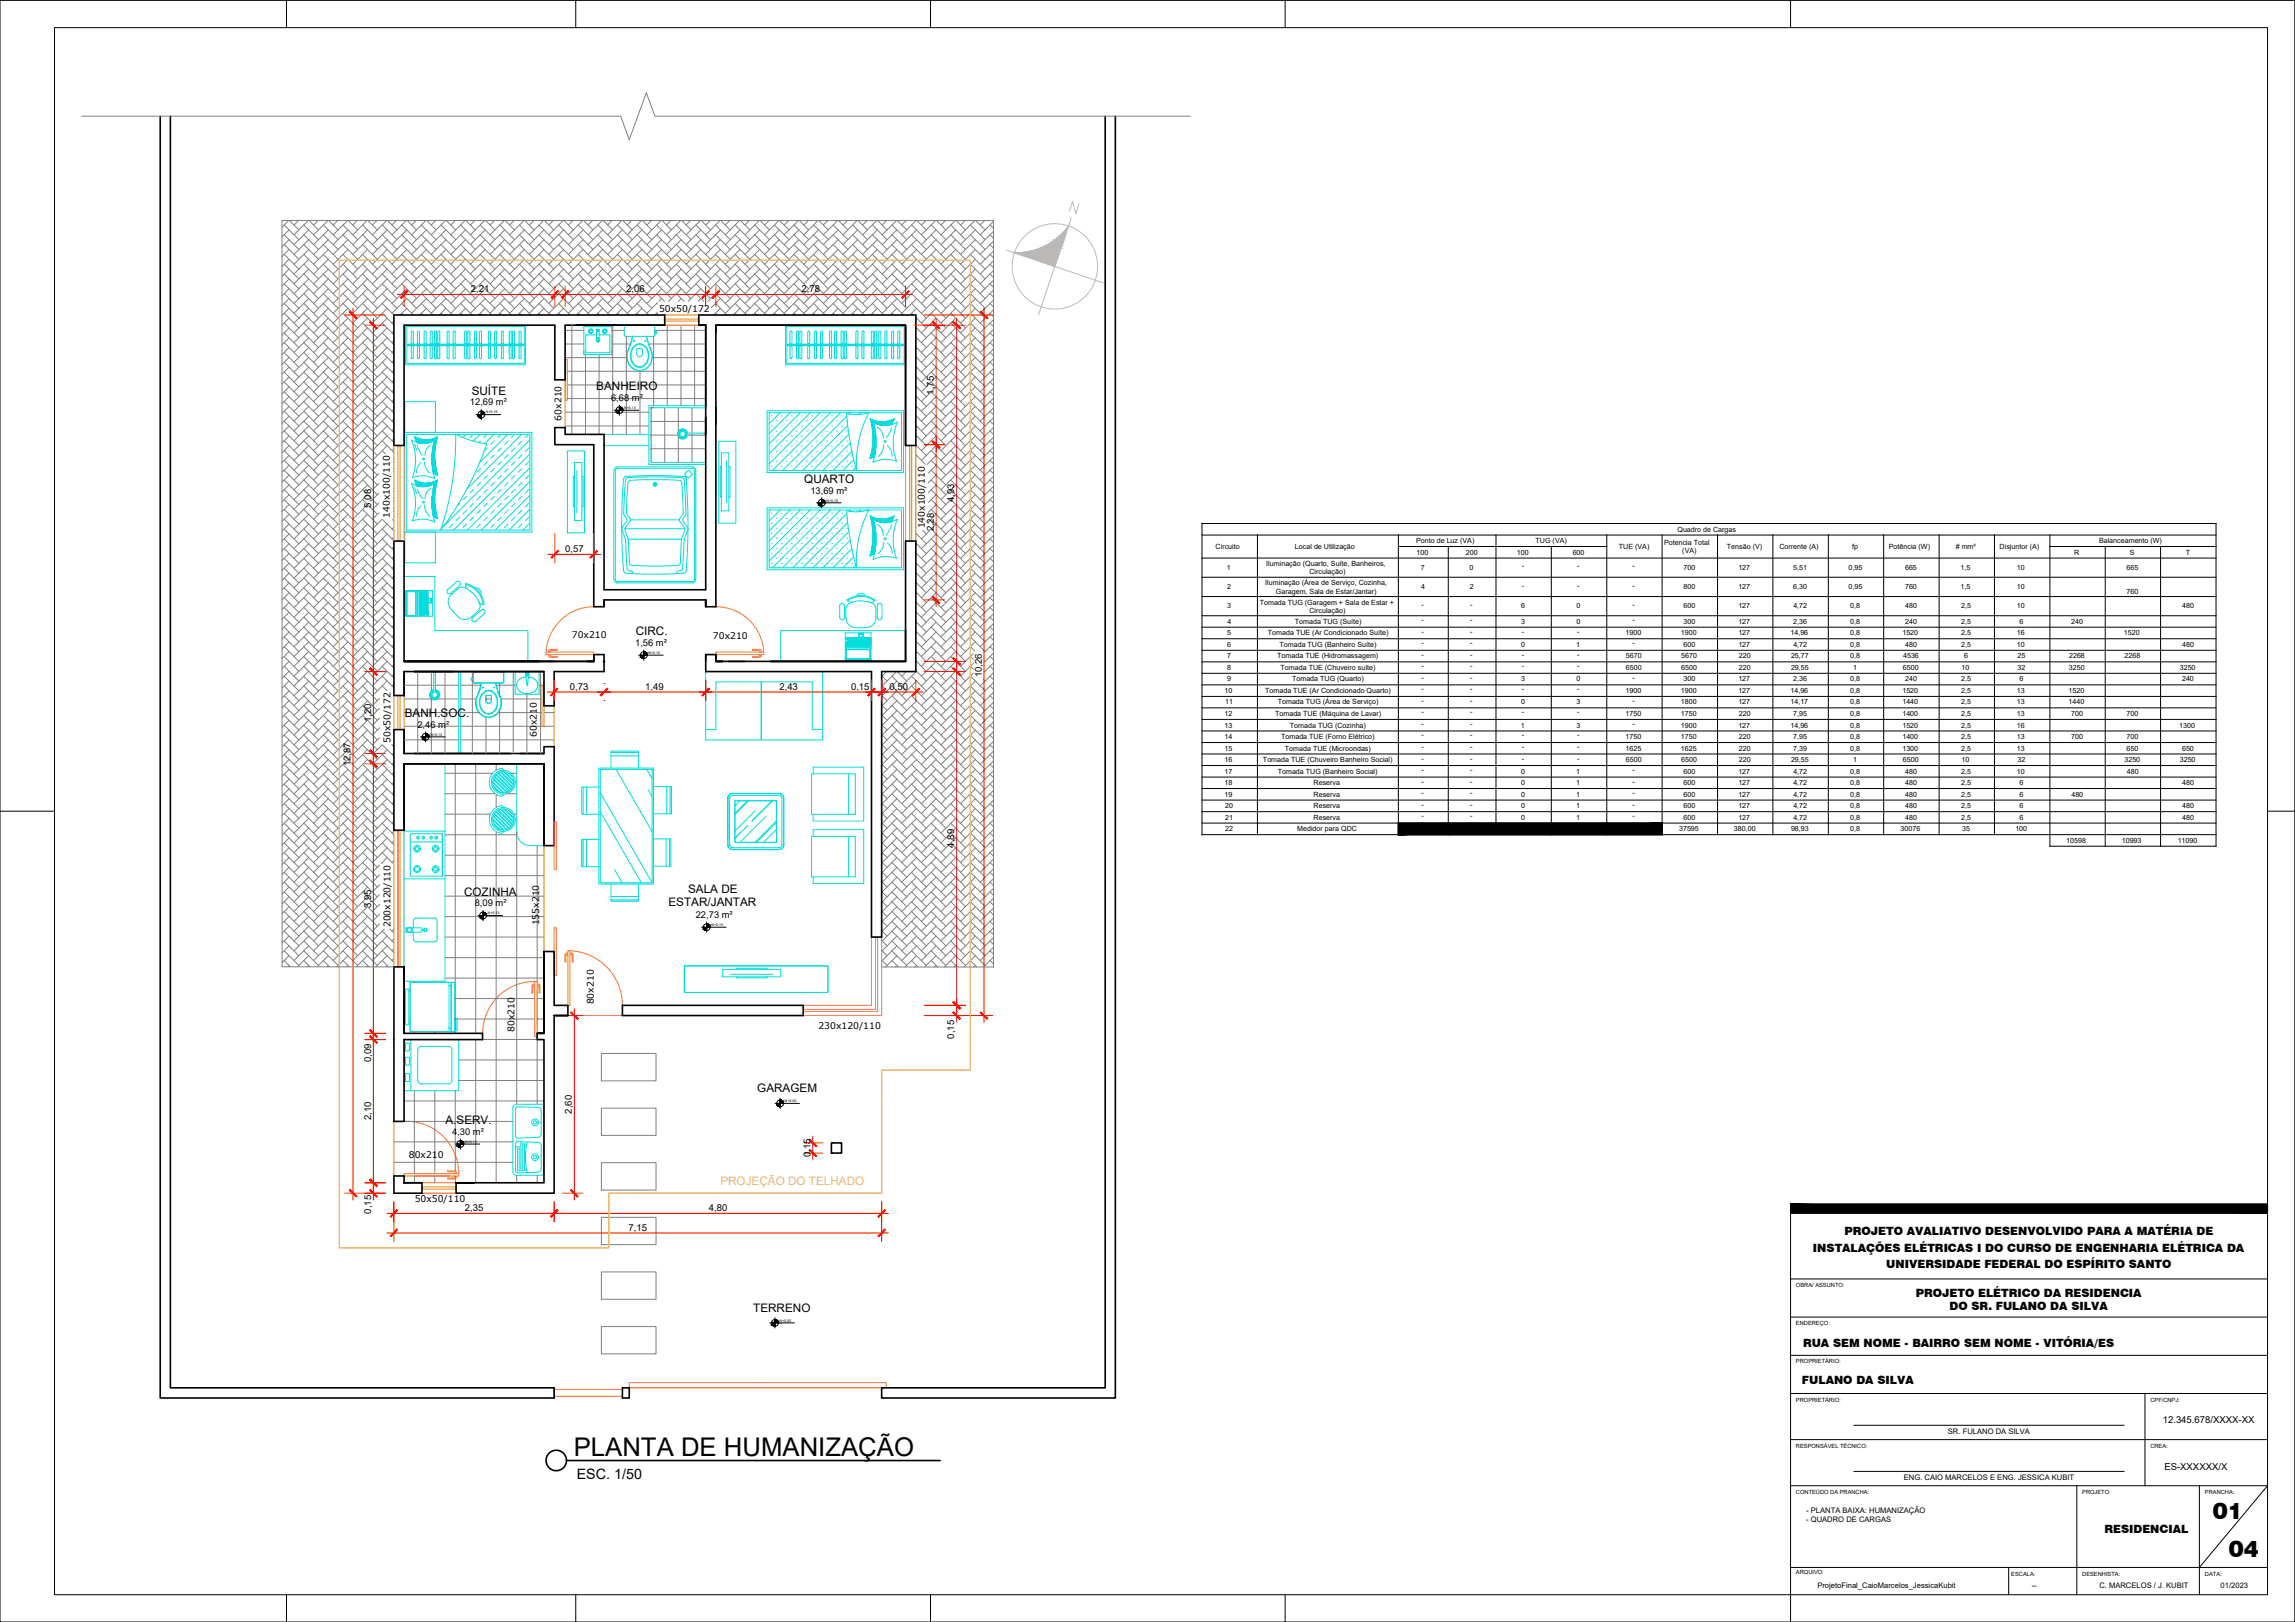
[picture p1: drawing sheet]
<svg xmlns="http://www.w3.org/2000/svg" width="841mm" height="594mm" viewBox="0 0 841 594" stroke-linecap="round" stroke-linejoin="round" font-family="sans-serif">
<defs><g id="words">
<text font-size="9.4" x="210.3" y="533.1">PLANTA DE HUMANIZAÇÃO</text>
<g font-size="8.3">
<text x="810.9" y="556.5">01</text>
<text x="816.8" y="570.2">04</text>
</g>
<text font-size="5.2" x="211.4" y="541.6">ESC. 1/50</text>
<g font-size="4.3">
<text x="218.5" y="143">BANHEIRO</text>
<text x="172.8" y="144.6">SUÍTE</text>
<text x="294.7" y="176.9">QUARTO</text>
<text x="233" y="232.7">CIRC.</text>
<text x="148.4" y="262.6">BANH.SOC.</text>
<text x="170.1" y="328.1">COZINHA</text>
<text x="252.2" y="327">SALA DE</text>
<text x="245" y="331.7">ESTAR/JANTAR</text>
<text x="277.5" y="400">GARAGEM</text>
<text x="163.2" y="411.8">A.SERV.</text>
<text x="276" y="480.4">TERRENO</text>
</g>
<text font-size="4.3" fill="#ddc16e" x="264" y="433.9">PROJEÇÃO DO TELHADO</text>
<g font-size="4.2">
<text x="675.9" y="452.4">PROJETO AVALIATIVO DESENVOLVIDO PARA A MATÉRIA DE</text>
<text x="664.4" y="458.4">INSTALAÇÕES ELÉTRICAS I DO CURSO DE ENGENHARIA ELÉTRICA DA</text>
<text x="691.2" y="464.4">UNIVERSIDADE FEDERAL DO ESPÍRITO SANTO</text>
<text x="702.1" y="474.9">PROJETO ELÉTRICO DA RESIDENCIA</text>
<text x="714.4" y="479.9">DO SR. FULANO DA SILVA</text>
<text x="660.7" y="493.4">RUA SEM NOME - BAIRRO SEM NOME - VITÓRIA/ES</text>
<text x="660.4" y="506.7">FULANO DA SILVA</text>
<text x="771.2" y="561.6">RESIDENCIAL</text>
</g>
<g font-size="3.5">
<text x="172.6" y="107">2,21</text>
<text x="229.5" y="107">2,06</text>
<text x="293.7" y="107">2,78</text>
<text x="342.2" y="144.5" transform="rotate(-90 342.2 144.5)">1,75</text>
<text x="136" y="185.9" transform="rotate(-90 136 185.9)">5,08</text>
<text x="349.7" y="184" transform="rotate(-90 349.7 184)">4,93</text>
<text x="342.2" y="194.7" transform="rotate(-90 342.2 194.7)">2,28</text>
<text x="207.1" y="202.2">0,57</text>
<text x="359.7" y="248.1" transform="rotate(-90 359.7 248.1)">10,26</text>
<text x="208.8" y="252.6">0,73</text>
<text x="236.5" y="252.6">1,49</text>
<text x="285.6" y="252.6">2,43</text>
<text x="311.9" y="252.6">0,15</text>
<text x="326" y="252.6">0,50</text>
<text x="136" y="264.5" transform="rotate(-90 136 264.5)">1,20</text>
<text x="128.5" y="280.7" transform="rotate(-90 128.5 280.7)">12,87</text>
<text x="349.7" y="310.4" transform="rotate(-90 349.7 310.4)">4,89</text>
<text x="136" y="332.5" transform="rotate(-90 136 332.5)">3,95</text>
<text x="349.7" y="380.4" transform="rotate(-90 349.7 380.4)">0,15</text>
<text x="136" y="389" transform="rotate(-90 136 389)">0,09</text>
<text x="209.6" y="407.9" transform="rotate(-90 209.6 407.9)">2,60</text>
<text x="136" y="410.4" transform="rotate(-90 136 410.4)">2,10</text>
<text x="297" y="423.9" transform="rotate(-90 297 423.9)">0,15</text>
<text x="170.3" y="443.5">2,35</text>
<text x="259.8" y="443.5">4,80</text>
<text x="136" y="444.5" transform="rotate(-90 136 444.5)">0,15</text>
<text x="230.3" y="450.7">7,15</text>
<text x="792.6" y="521.3">12.345.678/XXXX-XX</text>
<text x="793.2" y="538.3">ES-XXXXXX/X</text>
</g>
<g font-size="3.4">
<text x="241.5" y="114.4">50x50/172</text>
<text x="172.2" y="148.5">12,69 m²</text>
<text x="223.9" y="146.9">6,68 m²</text>
<text x="205.7" y="154" transform="rotate(-90 205.7 154)">60x210</text>
<text x="297" y="180.8">13,69 m²</text>
<text x="142.8" y="189.7" transform="rotate(-90 142.8 189.7)">140x100/110</text>
<text x="338.9" y="193.6" transform="rotate(-90 338.9 193.6)">140x100/110</text>
<text x="209.5" y="233.7">70x210</text>
<text x="232.7" y="236.6">1,56 m²</text>
<text x="261.3" y="234.2">70x210</text>
<text x="153" y="266.5">2,46 m²</text>
<text x="196.8" y="269.8" transform="rotate(-90 196.8 269.8)">60x210</text>
<text x="143.1" y="272.2" transform="rotate(-90 143.1 272.2)">50x50/172</text>
<text x="174" y="331.9">8,09 m²</text>
<text x="143.1" y="339.7" transform="rotate(-90 143.1 339.7)">200x120/110</text>
<text x="197.6" y="338.9" transform="rotate(-90 197.6 338.9)">155x210</text>
<text x="255" y="336.2">22,73 m²</text>
<text x="217.6" y="367.9" transform="rotate(-90 217.6 367.9)">80x210</text>
<text x="299.9" y="376.9">230x120/110</text>
<text x="188.6" y="378" transform="rotate(-90 188.6 378)">80x210</text>
<text x="165.7" y="415.6">4,30 m²</text>
<text x="149.8" y="424.3">80x210</text>
<text x="152" y="440.4">50x50/110</text>
</g>
<g font-size="2.8">
<text x="713.8" y="525.4">SR. FULANO DA SILVA</text>
<text x="697.7" y="541.9">ENG. CAIO MARCELOS E ENG. JESSICA KUBIT</text>
<text x="661.9" y="554.1">- PLANTA BAIXA: HUMANIZAÇÃO</text>
<text x="661.9" y="557.5">- QUADRO DE CARGAS</text>
<text x="666" y="581.6">ProjetoFinal_CaioMarcelos_JessicaKubit</text>
<text x="744.6" y="581.6">--</text>
<text x="769.3" y="581.6">C. MARCELOS / J. KUBIT</text>
<text x="813.8" y="581.6">01/2023</text>
</g>
<g font-size="2.6">
<text x="614.7" y="194.7">Quadro de Cargas</text>
<text x="445.5" y="201.1">Circuito</text>
<text x="474.6" y="201.1">Local de Utilização</text>
<text x="519" y="198.9">Ponto de Luz (VA)</text>
<text x="519.1" y="203.1">100</text>
<text x="537.2" y="203.1">200</text>
<text x="555.9" y="203.1">100</text>
<text x="562.7" y="198.9">TUG (VA)</text>
<text x="576.3" y="203.1">600</text>
<text x="593.3" y="201.1">TUE (VA)</text>
<text x="609.8" y="199.5">Potencia Total</text>
<text x="616.5" y="202.5">(VA)</text>
<text x="632.8" y="201.1">Tensão (V)</text>
<text x="652.1" y="201.1">Corrente (A)</text>
<text x="678.7" y="201.1">fp</text>
<text x="692.2" y="201.1">Potência (W)</text>
<text x="716.7" y="201.1"># mm²</text>
<text x="732.8" y="201.1">Disjuntor (A)</text>
<text x="760.1" y="203.1">R</text>
<text x="769.2" y="198.9">Balanceamento (W)</text>
<text x="780.5" y="203.1">S</text>
<text x="801.1" y="203.1">T</text>
<text x="449.5" y="208.8">1</text>
<text x="464.1" y="207.4">Iluminação (Quarto, Suíte, Banheiros,</text>
<text x="520.7" y="208.8">7</text>
<text x="538.6" y="208.8">0</text>
<text x="557.7" y="208.2">-</text>
<text x="578" y="208.2">-</text>
<text x="598.3" y="208.2">-</text>
<text x="616.9" y="208.8">700</text>
<text x="637" y="208.8">127</text>
<text x="657.1" y="208.8">5,51</text>
<text x="677.4" y="208.8">0,95</text>
<text x="698.1" y="208.8">665</text>
<text x="718.4" y="208.8">1,5</text>
<text x="739.1" y="208.8">10</text>
<text x="779.3" y="208.8">665</text>
<text x="449.7" y="215.8">2</text>
<text x="463.7" y="214.4">Iluminação (Área de Serviço, Cozinha,</text>
<text x="479.8" y="210.4">Circulação)</text>
<text x="520.7" y="215.8">4</text>
<text x="538.6" y="215.8">2</text>
<text x="557.7" y="215.2">-</text>
<text x="578" y="215.2">-</text>
<text x="598.3" y="215.2">-</text>
<text x="616.9" y="215.8">800</text>
<text x="637" y="215.8">127</text>
<text x="657.1" y="215.8">6,30</text>
<text x="677.4" y="215.8">0,95</text>
<text x="698.1" y="215.8">760</text>
<text x="718.4" y="215.8">1,5</text>
<text x="739.1" y="215.8">10</text>
<text x="461.6" y="221.4">Tomada TUG (Garagem + Sala de Estar +</text>
<text x="467.6" y="217.4">Garagem, Sala de Estar/Jantar)</text>
<text x="779.3" y="217.4">760</text>
<text x="449.7" y="222.9">3</text>
<text x="479.8" y="224.4">Circulação)</text>
<text x="520.9" y="222.3">-</text>
<text x="520.9" y="227.9">-</text>
<text x="538.8" y="222.3">-</text>
<text x="538.8" y="227.9">-</text>
<text x="557.4" y="222.9">6</text>
<text x="577.7" y="222.9">0</text>
<text x="598.3" y="222.3">-</text>
<text x="598.3" y="227.9">-</text>
<text x="616.9" y="222.9">600</text>
<text x="637" y="222.9">127</text>
<text x="657.2" y="222.9">4,72</text>
<text x="678" y="222.9">0,8</text>
<text x="698.2" y="222.9">480</text>
<text x="718.7" y="222.9">2,5</text>
<text x="739.1" y="222.9">10</text>
<text x="799.7" y="222.9">480</text>
<text x="449.7" y="232.7">5</text>
<text x="449.8" y="228.4">4</text>
<text x="464.7" y="232.7">Tomada TUE (Ar Condicionado Suíte)</text>
<text x="474.5" y="228.4">Tomada TUG (Suíte)</text>
<text x="520.9" y="232.1">-</text>
<text x="538.8" y="232.1">-</text>
<text x="557.4" y="228.4">3</text>
<text x="557.7" y="232.1">-</text>
<text x="577.7" y="228.4">0</text>
<text x="578" y="232.1">-</text>
<text x="595.7" y="232.7">1900</text>
<text x="615.9" y="232.7">1900</text>
<text x="616.9" y="228.4">300</text>
<text x="637" y="228.4">127</text>
<text x="637" y="232.7">127</text>
<text x="656.1" y="232.7">14,96</text>
<text x="657.1" y="228.4">2,36</text>
<text x="678" y="228.4">0,8</text>
<text x="678" y="232.7">0,8</text>
<text x="697.1" y="232.7">1520</text>
<text x="698.2" y="228.4">240</text>
<text x="718.7" y="228.4">2,5</text>
<text x="718.7" y="232.7">2,5</text>
<text x="739.1" y="232.7">16</text>
<text x="740.1" y="228.4">6</text>
<text x="759" y="228.4">240</text>
<text x="778.3" y="232.7">1520</text>
<text x="449.7" y="236.9">6</text>
<text x="468.9" y="236.9">Tomada TUG (Banheiro Suíte)</text>
<text x="520.9" y="236.4">-</text>
<text x="538.8" y="236.4">-</text>
<text x="557.4" y="236.9">0</text>
<text x="577.6" y="236.9">1</text>
<text x="598.3" y="236.4">-</text>
<text x="616.9" y="236.9">600</text>
<text x="637" y="236.9">127</text>
<text x="657.2" y="236.9">4,72</text>
<text x="678" y="236.9">0,8</text>
<text x="698.2" y="236.9">480</text>
<text x="718.7" y="236.9">2,5</text>
<text x="739.1" y="236.9">10</text>
<text x="799.7" y="236.9">480</text>
<text x="449.7" y="241.1">7</text>
<text x="449.7" y="245.3">8</text>
<text x="468.1" y="241.1">Tomada TUE (Hidromassagem)</text>
<text x="469.3" y="245.3">Tomada TUE (Chuveiro suíte)</text>
<text x="520.9" y="240.6">-</text>
<text x="520.9" y="244.8">-</text>
<text x="538.8" y="240.6">-</text>
<text x="538.8" y="244.8">-</text>
<text x="557.7" y="240.6">-</text>
<text x="557.7" y="244.8">-</text>
<text x="578" y="240.6">-</text>
<text x="578" y="244.8">-</text>
<text x="595.8" y="241.1">5670</text>
<text x="595.8" y="245.3">6500</text>
<text x="616.1" y="241.1">5670</text>
<text x="616.1" y="245.3">6500</text>
<text x="637.2" y="241.1">220</text>
<text x="637.2" y="245.3">220</text>
<text x="656.3" y="241.1">25,77</text>
<text x="656.3" y="245.3">29,55</text>
<text x="678" y="241.1">0,8</text>
<text x="679.1" y="245.3">1</text>
<text x="697.3" y="245.3">6500</text>
<text x="697.4" y="241.1">4536</text>
<text x="718.9" y="245.3">10</text>
<text x="719.8" y="241.1">6</text>
<text x="739.3" y="245.3">32</text>
<text x="739.4" y="241.1">25</text>
<text x="758.2" y="245.3">3250</text>
<text x="758.2" y="241.1">2268</text>
<text x="778.6" y="241.1">2268</text>
<text x="798.8" y="245.3">3250</text>
<text x="449.7" y="249.6">9</text>
<text x="473.5" y="249.6">Tomada TUG (Quarto)</text>
<text x="520.9" y="249">-</text>
<text x="538.8" y="249">-</text>
<text x="557.4" y="249.6">3</text>
<text x="577.7" y="249.6">0</text>
<text x="598.3" y="249">-</text>
<text x="616.9" y="249.6">300</text>
<text x="637" y="249.6">127</text>
<text x="657.1" y="249.6">2,36</text>
<text x="678" y="249.6">0,8</text>
<text x="698.2" y="249.6">240</text>
<text x="718.7" y="249.6">2,5</text>
<text x="740.1" y="249.6">6</text>
<text x="799.6" y="249.6">240</text>
<text x="448.7" y="253.8">10</text>
<text x="448.9" y="258">11</text>
<text x="463.6" y="253.8">Tomada TUE (Ar Condicionado Quarto)</text>
<text x="468.2" y="258">Tomada TUG (Área de Serviço)</text>
<text x="520.9" y="253.2">-</text>
<text x="520.9" y="257.4">-</text>
<text x="538.8" y="253.2">-</text>
<text x="538.8" y="257.4">-</text>
<text x="557.4" y="258">0</text>
<text x="557.7" y="253.2">-</text>
<text x="577.7" y="258">3</text>
<text x="578" y="253.2">-</text>
<text x="595.7" y="253.8">1900</text>
<text x="598.3" y="257.4">-</text>
<text x="615.9" y="253.8">1900</text>
<text x="615.9" y="258">1800</text>
<text x="637" y="253.8">127</text>
<text x="637" y="258">127</text>
<text x="656.1" y="253.8">14,96</text>
<text x="656.1" y="258">14,17</text>
<text x="678" y="253.8">0,8</text>
<text x="678" y="258">0,8</text>
<text x="697.1" y="253.8">1520</text>
<text x="697.1" y="258">1440</text>
<text x="718.7" y="253.8">2,5</text>
<text x="718.7" y="258">2,5</text>
<text x="739.1" y="253.8">13</text>
<text x="739.1" y="258">13</text>
<text x="758" y="253.8">1520</text>
<text x="758" y="258">1440</text>
<text x="448.7" y="262.2">12</text>
<text x="467.3" y="262.2">Tomada TUE (Máquina de Lavar)</text>
<text x="520.9" y="261.7">-</text>
<text x="538.8" y="261.7">-</text>
<text x="557.7" y="261.7">-</text>
<text x="578" y="261.7">-</text>
<text x="595.7" y="262.2">1750</text>
<text x="615.9" y="262.2">1750</text>
<text x="637.2" y="262.2">220</text>
<text x="657.1" y="262.2">7,95</text>
<text x="678" y="262.2">0,8</text>
<text x="697.1" y="262.2">1400</text>
<text x="718.7" y="262.2">2,5</text>
<text x="739.1" y="262.2">13</text>
<text x="759" y="262.2">700</text>
<text x="779.3" y="262.2">700</text>
<text x="448.7" y="266.5">13</text>
<text x="472.7" y="266.5">Tomada TUG (Cozinha)</text>
<text x="520.9" y="265.9">-</text>
<text x="538.8" y="265.9">-</text>
<text x="557.3" y="266.5">1</text>
<text x="577.7" y="266.5">3</text>
<text x="598.3" y="265.9">-</text>
<text x="615.9" y="266.5">1900</text>
<text x="637" y="266.5">127</text>
<text x="656.1" y="266.5">14,96</text>
<text x="678" y="266.5">0,8</text>
<text x="697.1" y="266.5">1520</text>
<text x="718.7" y="266.5">2,5</text>
<text x="739.1" y="266.5">16</text>
<text x="798.6" y="266.5">1300</text>
<text x="448.7" y="270.7">14</text>
<text x="448.7" y="274.9">15</text>
<text x="469.5" y="270.7">Tomada TUE (Forno Elétrico)</text>
<text x="470.9" y="274.9">Tomada TUE (Microondas)</text>
<text x="520.9" y="270.1">-</text>
<text x="520.9" y="274.3">-</text>
<text x="538.8" y="270.1">-</text>
<text x="538.8" y="274.3">-</text>
<text x="557.7" y="270.1">-</text>
<text x="557.7" y="274.3">-</text>
<text x="578" y="270.1">-</text>
<text x="578" y="274.3">-</text>
<text x="595.7" y="270.7">1750</text>
<text x="595.7" y="274.9">1625</text>
<text x="615.9" y="270.7">1750</text>
<text x="615.9" y="274.9">1625</text>
<text x="637.2" y="270.7">220</text>
<text x="637.2" y="274.9">220</text>
<text x="657.1" y="270.7">7,95</text>
<text x="657.1" y="274.9">7,39</text>
<text x="678" y="270.7">0,8</text>
<text x="678" y="274.9">0,8</text>
<text x="697.1" y="270.7">1400</text>
<text x="697.1" y="274.9">1300</text>
<text x="718.7" y="270.7">2,5</text>
<text x="718.7" y="274.9">2,5</text>
<text x="739.1" y="270.7">13</text>
<text x="739.1" y="274.9">13</text>
<text x="759" y="270.7">700</text>
<text x="779.3" y="270.7">700</text>
<text x="779.3" y="274.9">650</text>
<text x="799.6" y="274.9">650</text>
<text x="448.7" y="279.1">16</text>
<text x="462.8" y="279.1">Tomada TUE (Chuveiro Banheiro Social)</text>
<text x="520.9" y="278.6">-</text>
<text x="538.8" y="278.6">-</text>
<text x="557.7" y="278.6">-</text>
<text x="578" y="278.6">-</text>
<text x="595.8" y="279.1">6500</text>
<text x="616.1" y="279.1">6500</text>
<text x="637.2" y="279.1">220</text>
<text x="656.3" y="279.1">29,55</text>
<text x="679.1" y="279.1">1</text>
<text x="697.3" y="279.1">6500</text>
<text x="718.9" y="279.1">10</text>
<text x="739.3" y="279.1">32</text>
<text x="778.5" y="279.1">3250</text>
<text x="798.8" y="279.1">3250</text>
<text x="448.7" y="283.4">17</text>
<text x="448.7" y="287.5">18</text>
<text x="468.2" y="283.4">Tomada TUG (Banheiro Social)</text>
<text x="481.4" y="287.5">Reserva</text>
<text x="520.9" y="282.8">-</text>
<text x="520.9" y="287">-</text>
<text x="538.8" y="282.8">-</text>
<text x="538.8" y="287">-</text>
<text x="557.4" y="283.4">0</text>
<text x="557.4" y="287.5">0</text>
<text x="577.6" y="283.4">1</text>
<text x="577.6" y="287.5">1</text>
<text x="598.3" y="282.8">-</text>
<text x="598.3" y="287">-</text>
<text x="616.9" y="283.4">600</text>
<text x="616.9" y="287.5">600</text>
<text x="637" y="283.4">127</text>
<text x="637" y="287.5">127</text>
<text x="657.2" y="283.4">4,72</text>
<text x="657.2" y="287.5">4,72</text>
<text x="678" y="283.4">0,8</text>
<text x="678" y="287.5">0,8</text>
<text x="698.2" y="283.4">480</text>
<text x="698.2" y="287.5">480</text>
<text x="718.7" y="283.4">2,5</text>
<text x="718.7" y="287.5">2,5</text>
<text x="739.1" y="283.4">10</text>
<text x="740.1" y="287.5">6</text>
<text x="779.4" y="283.4">480</text>
<text x="799.7" y="287.5">480</text>
<text x="448.7" y="291.8">19</text>
<text x="481.4" y="291.8">Reserva</text>
<text x="520.9" y="291.2">-</text>
<text x="538.8" y="291.2">-</text>
<text x="557.4" y="291.8">0</text>
<text x="577.6" y="291.8">1</text>
<text x="598.3" y="291.2">-</text>
<text x="616.9" y="291.8">600</text>
<text x="637" y="291.8">127</text>
<text x="657.2" y="291.8">4,72</text>
<text x="678" y="291.8">0,8</text>
<text x="698.2" y="291.8">480</text>
<text x="718.7" y="291.8">2,5</text>
<text x="740.1" y="291.8">6</text>
<text x="759.1" y="291.8">480</text>
<text x="448.9" y="296">20</text>
<text x="481.4" y="296">Reserva</text>
<text x="520.9" y="295.5">-</text>
<text x="520.9" y="299.6">-</text>
<text x="538.8" y="295.5">-</text>
<text x="538.8" y="299.6">-</text>
<text x="557.4" y="296">0</text>
<text x="577.6" y="296">1</text>
<text x="598.3" y="295.5">-</text>
<text x="598.3" y="299.6">-</text>
<text x="616.9" y="296">600</text>
<text x="637" y="296">127</text>
<text x="657.2" y="296">4,72</text>
<text x="678" y="296">0,8</text>
<text x="698.2" y="296">480</text>
<text x="718.7" y="296">2,5</text>
<text x="740.1" y="296">6</text>
<text x="799.7" y="296">480</text>
<text x="448.9" y="300.2">21</text>
<text x="448.9" y="304.4">22</text>
<text x="475.4" y="304.4">Medidor para QDC</text>
<text x="481.4" y="300.2">Reserva</text>
<text x="557.4" y="300.2">0</text>
<text x="577.6" y="300.2">1</text>
<text x="615.3" y="304.4">37595</text>
<text x="616.9" y="300.2">600</text>
<text x="635.4" y="304.4">380,00</text>
<text x="637" y="300.2">127</text>
<text x="656.3" y="304.4">98,93</text>
<text x="657.2" y="300.2">4,72</text>
<text x="678" y="300.2">0,8</text>
<text x="678" y="304.4">0,8</text>
<text x="696.5" y="304.4">30076</text>
<text x="698.2" y="300.2">480</text>
<text x="718.7" y="300.2">2,5</text>
<text x="719" y="304.4">35</text>
<text x="738.5" y="304.4">100</text>
<text x="740.1" y="300.2">6</text>
<text x="799.7" y="300.2">480</text>
<text x="757.2" y="308.7">10598</text>
<text x="777.5" y="308.7">10993</text>
<text x="798" y="308.7">11090</text>
</g>
<g font-size="2.1">
<text x="658.2" y="471.4">OBRA/ ASSUNTO:</text>
<text x="658.2" y="485.4">ENDEREÇO:</text>
<text x="658.2" y="499.4">PROPRIETÁRIO:</text>
<text x="658.2" y="513.4">PROPRIETÁRIO:</text>
<text x="788" y="513.4">CPF/CNPJ:</text>
<text x="658.2" y="530.3">RESPONSÁVEL TÉCNICO:</text>
<text x="788" y="530.3">CREA:</text>
<text x="658.2" y="547.1">CONTEÚDO DA PRANCHA:</text>
<text x="763.1" y="547.1">PROJETO:</text>
<text x="808" y="547.1">PRANCHA:</text>
<text x="658.2" y="576.6">ARQUIVO:</text>
<text x="737.1" y="577.1">ESCALA:</text>
<text x="763.1" y="577.1">DESENHISTA:</text>
<text x="808" y="577.1">DATA:</text>
</g>
<g font-size="1.3">
<text x="228.8" y="149.8">N+0.13</text>
<text x="178.1" y="151.4">N+0.15</text>
<text x="302.9" y="183.7">N+0.15</text>
<text x="237.7" y="239.5">N+0.15</text>
<text x="157.7" y="269.5">N+0.13</text>
<text x="178.8" y="334.9">N+0.13</text>
<text x="260.7" y="339.1">N+0.15</text>
<text x="287.7" y="403.7">N+0.00</text>
<text x="170.5" y="418.6">N+0.13</text>
<text x="285.7" y="484.1">N+0.00</text>
</g>
</g></defs>
<!-- layer: PORTAS_JANELAS -->
<g fill="none" stroke="#ff7f00" stroke-width=".37">
<path d="M243.6 115.4h12.5M243.6 116.9h12.5M243.6 119.1h12.5M243.6 117.6h12.5M207.1 131.6h.8v15h-.8zM207.1 139.1v17.5M144.4 163.2v35M145.8 163.2v35M146.6 163.2v35M148.1 163.2v35M331.9 163.2v35M333.4 163.2v35"/>
<path d="M334.1 163.2v35M335.6 163.2v35M200.1 238.9h17.5v.8h-17.5zM201.6 237.8l2.6 .1M201.6 237.8l-.6 .6M202.2 238.1l-.6 .6h-.6v-.3M204.2 237.9v.2h-2.1M217.6 222.2a17.5 17.5 0 0 0-17.5 16.7M262.3 238.9h17.6v.8h-17.6zM262.4 222.2a17.5 17.5 0 0 1 17.5 16.7M275.8 237.9l.1 .2 2.2 .1 .3 .5h.6v-.3M275.8 237.9l2.6-.1 .6 .6"/>
<path d="M144.4 254.7v12.5M145.8 254.7v12.5M146.6 254.7v12.5M148.1 254.7v12.5M198.6 251h.7v15h-.7zM201 240.2v-.3h.6l.6 .5M201 240.1l.6 .6M202.1 240.5h2M203.1 258.5v15M204.2 240.4v.3l-2.6 .1M275.8 240.5h2M279 240.1l-.6 .7-2.5-.1v-.3"/>
<path d="M279 240.2v-.3h-.6l-.6 .5M144.4 304.1v50M145.8 304.1v50M146.6 304.1v50M148.1 304.4v49.7M199.3 309.7v38.8M203.1 301h.7v17.5h-.7zM203.1 339.7h.7v17.5h-.7zM145.8 354.1v-50v50M196.9 359.5a18.9 18.9 0 0 0-20 19M207.1 352.2l.1 .1M207.1 352.3h.2"/>
<path d="M207.3 350.2l.1 2M207.9 349.7v-.6l-.7 .3-.1 2.8M208 349.6l-.6 .6M208.1 348.2h.7v20h-.7zM208.9 348.2a20 20 0 0 1 19.2 20M209.1 349.7v-.6a.61 .61 0 0 1 .9 .6v2.5M209.1 349.6l.6 .6v2M209.7 352.2l.1 .1M209.8 352.3h.1M319.4 343.2v25h-25.1M320.8 343.2v26.5h-26.5M321.6 343.2v27.3h-27.3"/>
<path d="M323.1 343.2v28.8h-28.8M194.9 363.6l.1 .1M195 363.7h.2M195.2 361.6v2M195.3 363.6l-.1 .1M195.5 360.5h.3l.1 .5-.6 .6M195.6 360.4l-.6 .6-.1 2.6M196 379.6v-20h.8v20h-.8M197 360.5v.5M197 361l.6 .6v2M197.3 360.5h-.3v.5M197.3 360.4l.6 .6v2.6"/>
<path d="M197.6 363.6v.1M197.6 363.7h.2M197.9 363.6l-.1 .1M208.1 372h20M144.4 410.7v20M148.1 410.7a19.2 19.2 0 0 1 20 19.1M148.1 429.9h20v.8h-20zM154.6 437h12.5M154.6 435.5h12.5M154.6 433.2h12.5M154.6 434.7h12.5M164 431.5h2"/>
<path d="M164 431.8h2.6M164.1 431.4v.3M166.1 429.1l.5 .6h.6a.61 .61 0 0 0-.6-.8h-2.6l.1 .2h1.9M166.1 431.4l.5-.5h.6l-.1 .5-.5 .3M228.1 508.9h-25v2.5h25M230.6 506.4h94.2v1.9h-94.2z"/>
</g>
<!-- layer: MOBILIA -->
<g fill="none" stroke="#0dd" stroke-width=".37">
<path d="M148.6 119.1h44v14.5h-44zM149.1 119.6h43v13.5h-43zM214 119.6h10.2M228.8 119.4l.5-.3h10.3l.3 .5v3.3l-.5 .3h-10.3l-.3-.5zM287.9 119.1h44v14.5h-44zM288.3 119.6h43v13.5h-43zM149.4 126.1h42.5M149.4 126.2h42.5M149.4 126.3h42.7M149.4 126.6h42.5M149.4 126.5h42.5M150.7 126.6v4.5l.4 .3 .4-.3v-4.5"/>
<path d="M150.7 126.1v-4.5l.4-.4 .4 .4v4.5M151 125.9l.1 .9zM153 121.6v4.5M153 126.6v4.5M153 121.6l.4-.4 .3 .4v4.5M153.2 126v.7M153.2 125.9h.3v.8h-.3M153.7 126.6v4.5l-.3 .3-.4-.3M155.4 121.6v4.5M155.4 126.6v4.5M155.4 121.6l.4-.4 .4 .4v4.5M155.7 126v.7"/>
<path d="M155.7 125.9h.2v.8h-.2M156.2 126.6v4.5l-.4 .3-.4-.3M157.6 126.6l.1 4.5 .4 .3 .3-.3v-4.5M157.6 126.1l.1-4.5 .4-.4 .3 .4v4.5M158 125.9l.1 .9zM159.2 126.6l.1 4.5 .3 .3 .4-.3-.1-4.5M159.2 126.1l.1-4.5 .3-.4 .4 .4-.1 4.5M159.5 125.9l.1 .9zM160.4 126.6v4.5l.4 .3 .4-.3v-4.5M160.4 126.1v-4.5l.4-.4 .4 .4v4.5M160.7 125.9l.1 .9zM163.8 121.6v4.5"/>
<path d="M163.8 126.6v4.5M163.9 121.6l.3-.4 .4 .4v4.5M164.2 125.9v.9zM164.6 126.6v4.5l-.4 .3-.3-.3M166 121.6v4.5M166 126.6v4.5M166.1 121.6l.3-.4 .4 .4v4.5M166.3 126v.7M166.3 125.9h.2v.8h-.2M166.8 126.6v4.5l-.4 .3-.3-.3M170.3 121.6v4.5M170.3 126.6v4.5"/>
<path d="M170.3 121.6l.4-.4 .3 .4v4.5M170.5 126v.7M170.6 125.9h.2v.8h-.2M171 126.6v4.5l-.3 .3-.4-.3M171.4 121.6v4.5M171.4 126.6v4.5M171.5 121.6l.4-.4 .3 .4v4.5M171.7 126v.7M171.7 125.9h.3v.8h-.3M172.2 126.6v4.5l-.3 .3-.4-.3M173.9 126.6v4.5l.4 .3 .3-.3v-4.5M173.9 126.1v-4.5l.4-.4 .3 .4v4.5"/>
<path d="M174.2 125.9l.1 .9zM175.7 126.6v4.5l.4 .3 .3-.3v-4.5M175.7 126.1v-4.5l.4-.4 .3 .4v4.5M175.9 126v.7M176 125.9h.2v.8h-.2M179 126.6v4.5l.4 .3 .3-.3v-4.5M179 126.1v-4.5l.4-.4 .3 .4v4.5M179.2 126v.7M179.3 125.9h.2v.8h-.2M181.2 121.6v4.5M181.2 126.6v4.5M181.3 121.6l.3-.4 .4 .4v4.5"/>
<path d="M181.6 125.9v.9zM182 126.6v4.5l-.4 .3-.3-.3M183.7 126.6v4.5l.4 .3 .3-.3v-4.5M183.7 126.1v-4.5l.4-.4 .3 .4v4.5M184 125.9l.1 .9zM186.6 126.6v4.5l.4 .3 .4-.3-.1-4.5M186.6 126.1v-4.5l.4-.4 .4 .4-.1 4.5M186.9 125.9l.1 .9zM187.8 126.6v4.5l.4 .3 .4-.3v-4.5M187.8 126.1v-4.5l.4-.4 .4 .4v4.5M188.1 125.9l.1 .9zM190.2 121.6v4.5"/>
<path d="M190.2 126.6v4.5M190.2 121.6l.4-.4 .4 .4v4.5M190.5 125.9l.1 .9zM191 126.6v4.5l-.4 .3-.4-.3M214 128.6v-9.5h10.2v9.5M214 128.6v1.3h10.2v-1.3M215.8 121.4l.1 .4zM215.9 121.3v.2M215.9 121.6l.1 .2M215.9 121.6v.2M215.9 120.8l-.1 .5M215.9 120.8v.8"/>
<path d="M215.9 120.8v.5M216 121v.5v-.2M216 121.5l.5 .3h-.5zM216 120.7v.1M216 120.8l.5-.1-.5 .3zM216 121.8h.1M216.1 121.9h.9zM216.3 120.6h.5M216.5 120.5l.5 .2h-.9M216.5 121.9h-.2M216.8 121.9l-.3 .1M217 120.7v.1"/>
<path d="M217 121.8h.1M217 120.7h-.5M217 120.7l-1.1 .1M217 121.8l-.2 .1M217 120.8l.1 .2M217 120.7l.1 .1M217.1 121.5l-.6 .3h.6M217.1 121v.5M217.1 120.8h.1M217.1 121.8h-1.1M217.1 120.8v1M217.1 120.8l.1 .2"/>
<path d="M217.1 121l.1 .3M217.1 121.3l.1 .3M217.1 121.5v.3M217.2 120.9l.1 .5zM217.3 121.4l-.2 .4zM218.6 120.8l.1 2.9M218.6 120.8l1-.1-.1 3M218.6 121.3h.2M218.6 120.8h1M218.6 122.7h-4v6.5h8.9v-6.5h-4M218.7 123.7v.3M218.7 124v.8h.8v-.8"/>
<path d="M218.7 123.7h.8M218.7 124h.8M218.7 124.7h.8M218.7 124.4a.49 .49 0 0 0 .4 .8 .49 .49 0 0 0 .4-.8M218.8 120.9h.5v.5h-.5zM219.3 121.3h.3M219.5 123.7v.3M219.5 124.2a.61 .61 0 0 1 0 .9 .61 .61 0 0 1-.8 0 .61 .61 0 0 1 0-.8M220.9 121.4l.1 .4zM220.9 121.3l.1 .2M221 121.6l.1 .2M221 121.6v.2"/>
<path d="M221 120.8l.1 .7-.1-.5M221 120.8v.8M221.1 120.7v.1M221.1 121.8h.1M221.1 120.7h.3M221.1 121.8l.3 .1M221.1 121.9h1zM221.1 121.8v-.3l.5 .3h-.2M221.4 120.7h.2l-.5 .3v-.2M221.4 120.6h.5M221.6 120.5l.5 .2-.8-.1-.4 .7M221.6 121.9h-.2"/>
<path d="M221.9 121.9l-.3 .1M222.1 121.8h.1M222.1 120.8l.1 .2M222.1 120.7v.1M222.1 120.7h-.5M222.1 120.7l-1.1 .1M222.1 121.8l-.2 .1M222.1 120.7l.1 .1M222.1 120.8h.1M222.2 121.5l-.6 .3h.5M222.2 121v.5M222.2 120.8l.1 .2z"/>
<path d="M222.2 121.8h-1.1M222.2 120.8v1M222.2 120.8v.2M222.2 121l.1 .3M222.2 121.3v.3M222.2 121.5v.3M222.3 121l.1 .3zM222.4 121.4h.1M222.4 121.4l-.2 .4zM230 128.5l-.3 2 .6 2.7M230.3 133.2l.8 1.2 1.2 .9 2.1 .6M231.7 123.2l-.7 2.8-1 2.5"/>
<path d="M231.8 123.2l-.9 3.4M232.4 127a2.95 2.95 0 0 1 3.2-.6 2.95 2.95 0 0 1 1.8 2.6 3.9 3.9 0 0 1-3.6 5.3 4.6 4.6 0 0 1-1.4-7.3zM233.1 126.2a2.6 2.6 0 0 1 2.5 0M233.1 134.3a2.6 2.6 0 0 0 2.5 0M233.2 126.2a4.9 4.9 0 0 0 0 8.1M233.3 129.7v-2h2.1v2M233.4 129.7a.99 .99 0 0 0 1 1 .99 .99 0 0 0 1-1M235.6 126.2a4.8 4.8 0 0 1 0 8.1M236.9 123.2l.9 3.4a6.6 6.6 0 0 1 .5 6.5 4.5 4.5 0 0 1-5.3 2.3 4.5 4.5 0 0 1-3.2-4.9l.3-2 .8-1.9M237.1 123.2l.7 2.8a7.7 7.7 0 0 1 .9 6.5l-.3 .7M238.5 133.2l-.9 1.2-1.1 .9-2.1 .6M239.9 121.4l.8-.1v.9l-.8-.1"/>
<path d="M240.3 121.4v.7M288.3 126.3h42.8M288.6 126.1h42.5M288.6 126.2h42.5M288.6 126.6h42.5M288.6 126.5h42.5M289.5 126.6v4.5l.4 .3 .3-.3v-4.5M289.5 126.1v-4.5l.4-.4 .3 .4v4.5M289.7 126v.7M289.8 125.9h.2v.8h-.2M291.9 121.6v4.5M291.9 126.6v4.5"/>
<path d="M291.9 121.6l.4-.4 .4 .4v4.5M292.2 125.9l.1 .9zM292.7 126.6v4.5l-.4 .3-.4-.3M293.1 126.6v4.5l.4 .3 .3-.3v-4.5M293.1 126.1v-4.5l.4-.4 .3 .4v4.5M293.4 125.9l.1 .9zM296 126.6v4.5l.4 .3 .4-.3-.1-4.5M296 126.1v-4.5l.4-.4 .4 .4-.1 4.5M296.3 125.9l.1 .9zM298.4 126.6l.1 4.5 .4 .3 .3-.3v-4.5M298.4 126.1l.1-4.5 .4-.4 .3 .4v4.5M298.7 126v.7"/>
<path d="M298.7 125.9h.3v.8h-.3M300.7 121.6v4.5M300.7 126.6v4.5M300.7 121.6l.4-.4 .4 .4v4.5M301 125.9l.1 .9zM301.5 126.6v4.5l-.4 .3-.4-.3M304 121.6v4.5M304 126.6v4.5M304 121.6l.4-.4 .4 .4v4.5M304.3 125.9l.1 .9zM304.8 126.6v4.5l-.4 .3-.4-.3M305.8 121.6v4.5"/>
<path d="M305.8 126.6v4.5M305.9 121.6l.3-.4 .4 .4v4.5M306.1 125.9l.1 .9zM306.6 126.6v4.5l-.4 .3-.3-.3M308.2 121.6v4.5M308.2 126.6v4.5M308.3 121.6l.3-.4 .4 .4v4.5M308.5 126v.7M308.5 125.9h.2v.8h-.2M309 126.6v4.5l-.4 .3-.3-.3M309.4 121.6v4.5M309.4 126.6v4.5"/>
<path d="M309.5 121.6l.3-.4 .4 .4v4.5M309.7 126v.7M309.7 125.9h.2v.8h-.2M310.2 126.6v4.5l-.4 .3-.3-.3M313.6 126.6l.1 4.5 .3 .3 .4-.3v-4.5M313.6 126.1l.1-4.5 .3-.4 .4 .4v4.5M313.9 126v.7M313.9 125.9h.3v.8h-.3M315.8 126.6l.1 4.5 .4 .3 .3-.3v-4.5M315.8 126.1l.1-4.5 .4-.4 .3 .4v4.5M316.1 126v.7M316.1 125.9h.3v.8h-.3"/>
<path d="M319.3 126.6v4.5l.4 .3 .3-.3v-4.5M319.3 126.1v-4.5l.4-.4 .3 .4v4.5M319.6 125.9l.1 .9zM320.5 121.6v4.5M320.5 126.6v4.5M320.5 131.1l.4 .3 .4-.3M320.5 121.6l.4-.4 .4 .4M320.8 126v.7M320.8 125.9h.2M320.8 126.7h.2M321 126v.7M321.2 121.6v4.5"/>
<path d="M321.2 126.6v4.5M322 121.6v4.5M322 126.6v4.5M322.1 121.6l.3-.4 .4 .4v4.5M322.4 125.9v.9zM322.8 126.6v4.5l-.4 .3-.3-.3M324.3 126.6v4.5l.4 .3 .3-.3v-4.5M324.3 126.1v-4.5l.4-.4 .3 .4v4.5M324.5 126v.7M324.6 125.9h.2v.8h-.2M326.7 121.6v4.5M326.7 126.6v4.5"/>
<path d="M326.8 121.6l.3-.4 .4 .4v4.5M327 126v.7M327 125.9h.2v.8h-.2M327.5 126.6v4.5l-.4 .3-.3-.3M329 126.6v4.5l.4 .3 .3-.3v-4.5M329 126.1v-4.5l.4-.4 .3 .4v4.5M329.3 125.9l.1 .9zM148.3 147.1h11.3v11.3h-11.3zM148.3 158.4h46.6v36.5h-46.6zM149.1 159.1h45.1v35.1h-45.1zM151.9 159.9a8.2 8.2 0 0 0 8.5 0 24.2 24.2 0 0 0 0 14.1M168.3 159.1l-.4 .4"/>
<path d="M170.9 159.1l-1.3 1.2M173.4 159.1l-1.1 1.1M175.9 159.1l-2.5 2.5M178.5 159.1l-1.2 1.1M181 159.1l-3.5 3.5M183.5 159.1l-1.1 1.1M186.1 159.1l-10.3 10.3M188.6 159.1l-1.1 1.1M191.1 159.1l-19.9 20M193.7 159.1l-1.2 1.1M221.4 159.1h16.3M248.4 159h.7"/>
<path d="M248.5 158.5l.6 .2M248.6 158.1l.6 .4M248.9 157.7l.5 .6M249.1 159.2l-.6 .2M249.2 159.4l-.6 .4M249.3 157.5l.3 .6M249.4 159.7l-.5 .5M249.6 159.8l-.3 .6M249.6 157.3l.3 .7M249.9 159.9l-.3 .7M250.1 157.3v.7M250.1 159.9v.7"/>
<path d="M250.4 159.9l.1 .7M250.5 157.3l-.1 .7M250.6 159.8l.4 .6M250.8 159.7l.5 .5M251 157.5l-.4 .6M251 159.4l.5 .4M251 159.3h7.6M251 158.6h7.6M251.2 159.3l.5 .1M251.3 157.7l-.5 .6M251.5 158.1l-.5 .4M251.7 158.5l-.5 .1"/>
<path d="M251.8 158.6a1.67 1.67 0 0 0-2.6-1 1.67 1.67 0 0 0 0 2.7 1.67 1.67 0 0 0 2.6-1M252 158.6a1.88 1.88 0 0 0-2.9-1.2 1.88 1.88 0 0 0 0 3.1 1.88 1.88 0 0 0 2.9-1.2M258.6 149.4l-20.1-.1v20h20.1M258.6 148.6h-20.8v21.5h20.8M281.1 150.4h50v22.7h-50zM281.9 151.1h48.5v21.2h-48.5zM282.2 151.1l-.3 .4M285.9 151.1l-4 4.1M289.6 151.1l-7.7 7.7M293.2 151.1l-11.3 11.4M296.9 151.1l-15 15.1M300.6 151.1l-18.7 18.8"/>
<path d="M304.3 151.1l-21.2 21.2M308 151.1l-21.2 21.2M310.3 152.5l-19.9 19.8M310.6 155.8l-16.5 16.5M311.1 159.1l-13.2 13.2M311.7 151.1l-.6 .6M315.3 151.1l-.7 .8M318.4 151.1a41.2 41.2 0 0 0-4.5 21.2 104.3 104.3 0 0 1-3.7-20.9 15 15 0 0 0 8.2-.3M318.9 153.2a25.3 25.3 0 0 1-.1 14.8M320 154.6a8.7 8.7 0 0 0 8.9 0 19.4 19.4 0 0 0-.3 14.4 10.3 10.3 0 0 0-8.6 .3 25.8 25.8 0 0 0 0-14.7zM321.4 156.4l1.6 1.4 .5 1.3 .2 1.4M326.7 156.7l-.6 1.6-1.3 2.1"/>
<path d="M327.7 153.2l-.8 2.2M150.8 161.2a18.6 18.6 0 0 1 .3 13.8M150.8 161.2a8.2 8.2 0 0 0 8.5 0 24.2 24.2 0 0 0 0 14.1 10.1 10.1 0 0 0-8.1-.4M151.9 162.7l.8 2.2M151.9 178.6l.8 2.2M151.9 175.7a8.1 8.1 0 0 0 8.4 .1M152.9 179.1l.6 1.6 1.3 1.9M152.9 163.2l.6 1.6 1.3 1.9M154.3 169.5l-1.1 1.3-.6 2.4M155.6 169.2l.3 1.9 1.6 2.1M157.9 162.9l-1.5 1.4-.5 1.2-.1 1.4M157.9 178.8l-1.5 1.4-.5 1.2-.1 1.4"/>
<path d="M158.8 173.4l1.6 .6M160.4 175.8a24.2 24.2 0 0 0 0 14.1l-1.6-.6M173.5 179.3l-1.2 1.2M176.1 176.7l-1.3 1.3M176.1 171.6l-1.3 1.3M176.1 161.5l-.7 .7M178.4 162.7a113.7 113.7 0 0 1-16.9 31.5M178.4 162.6l-5.3-1.1-6.1-2.4a104.5 104.5 0 0 1-5.5 35M178.6 179.3l-1.3 1.2M178.6 174.2l-1.3 1.2M178.6 169.1l-1.3 1.3M178.6 164.1l-1.1 1.1"/>
<path d="M181.1 176.7l-1.2 1.3M181.1 171.6l-1.2 1.3M181.1 166.6l-1.2 1.2M181.1 161.5l-1.2 1.3M183.7 174.2l-1.3 1.2M183.7 169.1l-1.3 1.3M183.7 164.1l-1.3 1.2M183.7 179.3l-1.3 1.2M186.2 171.6l-1.3 1.3M186.2 166.6l-1.3 1.2M186.2 161.5l-1.3 1.3M186.2 176.7l-1.3 1.3"/>
<path d="M188.7 169.1l-1.2 1.3M188.7 164.1l-1.2 1.2M188.7 174.2l-1.2 1.2M188.7 179.3l-1.2 1.2M191.3 166.6l-1.3 1.2M191.3 161.5l-1.3 1.3M191.3 171.6l-1.3 1.3M191.3 176.7l-1.3 1.3M193.8 164.1l-1.3 1.2M193.8 169.1l-1.3 1.3M193.8 174.2l-1.3 1.2M193.8 179.3l-1.3 1.2"/>
<path d="M194.2 161.1l-31.8 31.8M194.2 166.2l-28 28M194.2 171.3l-22.9 22.9M194.2 176.3l-17.8 17.9M207.9 165.2h6.3v30h-6.3zM210.1 174.6v10.8M210.5 169.4h2.7v21.2h-2.7zM210.5 174.4l-.4 .2M211.4 172.3v15.5M213.2 174.4h.2M213.4 174.4l.3 .2v10.8l-.3 .2M221.4 163.3h16.3"/>
<path d="M225 172.3v40M225.5 172.3v40M226.2 171h27.5l1 .5 .3 .8v40l-.3 .7-1 .5h-27.5M226.2 171.5h27.5l.5 .2 .3 .6v40l-.3 .5-.5 .2h-27.5M226.3 171l-.8 .2-.5 1M226.3 171.5l-.6 .2-.2 .5M229.7 174.5l-1 .5a173.2 173.2 0 0 0-.2 33.8M229.8 174.5l10.2-.3 10.3 .3M239.6 177.4h.8M240 177v.9M250.3 174.5l1 .5a179.8 179.8 0 0 1 .2 33.8M251.4 174.4l-.3 .5"/>
<path d="M251.6 174.6l-.4 .4M252.3 172.3l-1.4 1.4 1.4 1.4 1.4-1.4-1.4-1.4M263.4 161.6h6.3v30h-6.3zM263.9 171.1v10.8M264.4 165.9l2.7-.1v21.3h-2.7zM264.4 170.8l-.4 .3M266.2 168.8v15.4M267.1 170.8l.4 .3v10.8l-.4 .2M311.6 162.3l-10.1 10M312.2 165.4l-7 6.9M312.8 168.4l-3.9 3.9M313.6 171.3l-1 1"/>
<path d="M320.5 167.3l-1.7 .7M323.8 162.9l-.3 2-1.6 2.2M325.1 163.2l1.5 2 .3 1.8M148.3 194.9h11.3v11.2h-11.3zM151.2 190.8a10.1 10.1 0 0 1 8.1 .4 24.2 24.2 0 0 1 0-14.1 8.2 8.2 0 0 1-8.5-.1 18.8 18.8 0 0 1 .3 13.9M154.3 185.3l-1.1 1.4-.6 2.3M155.6 185.1l.3 1.9 1.6 2.1M165.9 192l-1.3 1.2M168.4 189.4l-1.2 1.3M168.4 184.3l-.7 .8M171 186.9l-1.3 1.2M171 181.8l-1.3 1.3"/>
<path d="M171 192l-1.3 1.2M173.5 184.3l-1.2 1.3M173.5 189.4l-1.2 1.3M176.1 181.8l-1.3 1.3M176.1 186.9l-1.3 1.2M176.1 192l-1.3 1.2M178.6 184.3l-1.3 1.3M178.6 189.4l-1.3 1.3M181.1 181.8l-1.2 1.3M181.1 186.9l-1.2 1.2M181.1 192l-1.2 1.2M183.7 184.3l-1.3 1.3"/>
<path d="M183.7 189.4l-1.3 1.3M186.2 181.8l-1.3 1.3M186.2 186.9l-1.3 1.2M186.2 192l-1.3 1.2M188.7 184.3l-1.2 1.3M188.7 189.4l-1.2 1.3M191.3 181.8l-1.3 1.3M191.3 186.9l-1.3 1.2M191.3 192l-1.3 1.2M193.8 184.3l-1.3 1.3M193.8 189.4l-1.3 1.3M194.2 181.4l-12.8 12.8"/>
<path d="M194.2 186.5l-7.7 7.7M194.2 191.6l-2.6 2.6M210.1 185.4l.3 .2M210.4 185.7h.1M213.2 185.7h.2M227.9 194l1.4 3.8M228.6 188.1l.6-12.2 .3-.6a5 5 0 0 1 3.5-.5l11.2-.1 5.7 .2 .6 .4 .3 .6 .6 12.2M228.6 188.1l1 1.7M228.9 193.6h22.1M229.2 193.2l-.2 .9 1.2 3.4 .5 8.7 .3 .6 .6 .3M229.3 197.9l.5 10.3M229.6 187.8l.5-11 .3-.6 .7-.3 8.2-.2 8.3 .1 2 .4 .2 .6 .6 11"/>
<path d="M229.6 191l-1.7 2.2v.8M229.6 189.8l.2 .6-.2 .6M229.6 187.8l.2 .6M229.8 188.4l1 1.4M230.3 197.5h19.4M230.8 191l-1.6 2.2M230.8 189.8l.2 .6-.2 .6M231 190.4h17.9M249.1 191l1.7 2.2M249.2 189.8l-.2 .6 .2 .6M249.7 197.7l-.4 8.4-.3 .7-.6 .3M250.2 188.4l-1.1 1.4"/>
<path d="M250.4 189.8l-.2 .6 .2 .6M250.4 187.8l-.2 .6M250.4 191l1.7 2.5-1.4 4.3M250.7 197.9l-.6 10.2-.5 .9-1.4 .4-.3 .8M250.8 193.2l.2 .7-1.3 3.8M251.4 188.1l-1 1.7M264 181.9l.4 .2M281.1 186h50v22.7h-50zM281.9 186.8h48.5v21.2h-48.5zM282.2 186.8l-.3 .3M285.9 186.8l-4 4M289.6 186.8l-7.7 7.7"/>
<path d="M293.2 186.8l-11.3 11.3M296.9 186.8l-15 15M300.6 186.8l-18.7 18.7M304.3 186.8l-21.2 21.2M308 186.8l-21.2 21.2M310.3 188.1l-19.9 19.9M310.6 191.4l-16.5 16.6M311.1 194.7l-13.2 13.3M311.6 197.9l-10.1 10.1M311.7 186.8l-.6 .5M315.3 186.8l-.7 .7M318.4 186.7a15.6 15.6 0 0 1-8.2 .4 107.9 107.9 0 0 0 3.7 20.8 41.2 41.2 0 0 1 4.5-21.1"/>
<path d="M318.9 188.8a25.3 25.3 0 0 1-.1 14.8M321.4 192l1.6 1.4 .5 1.3 .2 1.4M323.8 198.5l-.3 2-1.6 2.2M325.1 198.8l1.5 2 .3 1.9M326.7 192.3l-.6 1.7-1.3 2M327.7 188.8l-.8 2.3M331.9 198.2v10.9M148.1 211.1h11.2v19.9h34.2v11.2M148.5 216.5v9l.3 .2M148.8 216.3h.1M148.8 216.3l-.3 .2M148.8 216.3v9.4"/>
<path d="M148.9 216.3h4.1v9.4h-4.1zM152.4 216.7l.1 8.8M152.5 216.6v8.9h-3.3v-8.9h3.3l-3.3 .1M153.6 216.5l.1 8.9zM153.7 219.6h.5v2h-.5zM153.7 217.4h.5v2h-.5zM153.7 216.5h.5v.6h-.5zM153.8 218v.3M153.8 218h.1M153.8 219.7h.3M153.8 219h.3zM153.8 218.8h.1"/>
<path d="M153.8 218.5h.1M153.8 218.3h.1M153.8 217.9h.1M153.8 217.5h.1M153.8 219.3v.1M153.8 217.5v.3M153.8 218.5v.3M153.8 219v.3M153.8 219.7v.3M153.8 218h.3M153.8 218.9h.3M153.8 217.9h.3"/>
<path d="M153.8 217.5h.3M153.8 218.5h.3M153.8 216.6h.3M153.8 216.7v.2M153.8 217.6v.2M153.8 217h.1M153.8 218.3v.1M153.8 219.7h.1M153.8 219h.1M153.8 219.3h.1M153.8 218.8h.3M153.8 218.3h.3"/>
<path d="M153.8 217.6h.1M153.8 216.7h.1M153.8 216.9h.1M153.8 219.3h.3M153.8 217h.3M154.1 219.7h.1M154.1 219h.1M154.1 219.3h.1M154.1 217.6h.1M154.1 216.7h.1M154.1 216.9h.1M154.1 218.3l-.3 .1"/>
<path d="M154.1 217h-.3M154.1 219.3l-.3 .1M154.1 218.5h.1M154.1 218.8h.1M154.1 218h.1M154.1 218.3h.1M154.1 217.5h.1M154.1 217.9h.1M154.1 216.6h-.3v.4M154.1 216.7v.2M154.1 217.6v.2M154.1 218v.3"/>
<path d="M154.1 218.5v.3M154.1 219v.3M154.1 219.7v.3M154.2 216.6v.4M154.2 217.5v.4M154.2 218v.3M154.2 218.5v.3M154.2 219v.3M154.2 219.7v.3M154.4 216.6v.3M154.4 217.1v.3M154.4 217.5v.4"/>
<path d="M154.4 218v.3M154.4 218.5v.3M154.4 219v.3M154.4 219.5v.3M154.4 220v.3M154.4 216.6h.1M154.4 219h.1M154.4 217.1h.1M154.5 220h.1M154.5 219.8h.1M154.5 219.5h.1M154.5 219.8l.3 .1-.3-.1"/>
<path d="M154.5 217.4h.1M154.5 217.1h.3M154.5 217.9h.1M154.5 217.5h.1M154.5 218.3h.1M154.5 218h.1M154.5 218h.3h-.3M154.5 218.3l.3 .1-.3-.1M154.5 218.8h.1M154.5 218.5h.1M154.5 219.3h.1M154.5 219h.3"/>
<path d="M154.5 216.9h.1M154.5 216.6h.1M154.5 218.9h.3M154.5 217.9h.3M154.5 219.9h.3M154.5 219.5h.3M154.5 217.4h.3M154.5 217.5h.3M154.5 218.5h.3M154.5 219.3h.3M154.5 217h.3M154.5 217.1h.1"/>
<path d="M154.5 217.6h.1M154.5 217.8h.1M154.5 218.8l.3 .1M154.5 219h.1M154.5 216.9l.3 .1M154.8 217.1h.1M154.8 217.6h.1M154.8 217.8h.1M154.8 219h.1M154.8 219.3h.1M154.8 217.8v.1M154.8 219.9l-.3 .1"/>
<path d="M154.8 220h.1M154.8 219.5h.1M154.8 219.8h.1M154.8 219.5h-.3M154.8 217.4h.1M154.8 217.5h.1M154.8 217.9h.1M154.8 218h.1M154.8 218.3h.1M154.8 218.5h.1M154.8 218.8h.1M154.8 218.5h-.3"/>
<path d="M154.8 216.6h.1M154.8 216.9h.1M154.8 216.6h-.3M154.8 216.6v5.6M154.9 219.8h.3M154.9 219.6h.1M154.9 219.3h.1M154.9 219.1h.1M154.9 218.8h.1M154.9 219.1h.3zM154.9 218.6h.1M154.9 218.3h.1"/>
<path d="M154.9 218.1h.1M154.9 217.8h.1M154.9 217.6h.1M154.9 217.3h.3M154.9 217.2h.1M154.9 216.6h.1M154.9 218.7h.3M154.9 218.8h.3M154.9 216.6v.5M154.9 217.3v.3M154.9 217.8v.3M154.9 218.3v.3"/>
<path d="M154.9 218.8v.3M154.9 219.3v.3M154.9 219.8v.3M154.9 219.6h.3M154.9 218.6h.4M154.9 218.2h.3M154.9 219.8h.1M154.9 219.3h.3M154.9 217.3h.1M154.9 217.6h.3M154.9 216.6h.3M154.9 217.1h.1"/>
<path d="M154.9 218.3h.3M155.2 219.8h.1M155.2 219.1h.1M155.2 217.8h.1M155.2 218.1h.1M155.2 217.3h.1M155.2 217.1h.1M155.2 219.3h.1M155.2 219.6h.1M155.2 218.8h.1M155.2 218.3h.1M155.2 218.6h.1"/>
<path d="M155.2 217.6h.1M155.2 217.2h.1M155.2 216.6h.1M155.2 218.2l-.3 .1M155.2 216.6v.5M155.2 217.3v.3M155.2 217.8v.3M155.2 218.3v.3M155.2 218.8v.3M155.2 219.3v.3M155.2 219.8v.3M155.2 218.1l.1 .1"/>
<path d="M155.2 216.6h.2M155.3 216.6v6.5M155.3 217.2h-.4M155.3 217.3h-.1M155.3 219.3h-.1M155.3 218.4h.4M155.3 219.9h.1M155.3 219.3l.1 .1M155.3 217.9h.1M155.3 217.4h.1M155.3 218.8l.1 .1M155.4 219.9h.1"/>
<path d="M155.4 219.4h.1M155.4 219.7h.3M155.4 219.2h.1M155.4 218.9h.1M155.4 218.2h.1M155.4 217.9h.3zM155.4 217.7h.1M155.4 217.4h.1M155.4 216.6h.1M155.4 217.3h.1M155.4 217.7h-.1M155.4 216.6v.6"/>
<path d="M155.4 217.4v.3M155.4 217.9v.3M155.4 218.4v.3M155.4 218.9v.3M155.4 219.4v.3M155.4 219.9v.3M155.4 219.3h.3M155.4 219.9h.3M155.4 218.8h.3M155.4 218.3h.3M155.4 218.2h.3M155.4 217.3h.3"/>
<path d="M155.4 217.2l-.1 .1M155.4 218.2l-.2 .1M155.4 218.7l-.2 .1M155.4 219.7l-.2 .1M155.4 219.4h.3M155.4 219.7h.1M155.4 218.4h.1M155.4 218.7h.1M155.4 217.9h.1M155.4 217.4h.3M155.4 217.7h.3M155.4 216.6h.3"/>
<path d="M155.4 217.2h.1M155.4 218.7h.3M155.7 219.7h.1M155.7 218.9h.1M155.7 219.2h.1M155.7 218.4h.1M155.7 218.7h.1M155.7 217.9h.1M155.7 217.2h.1M155.7 219.9h.1M155.7 219.4h.1M155.7 218.2h.1"/>
<path d="M155.7 217.4h.1M155.7 217.7h.1M155.7 217.3h.1M155.7 216.6h.1M155.7 219.3h-.8M155.7 217.7l-.8 .1M155.8 219.1h.4v.3M155.8 218.1h.1M155.8 217.6h.1M155.8 218.6h.1M155.8 219.6h.1M155.8 217.9h.1"/>
<path d="M155.8 217.9h.3zM155.8 217.4v-.8h.3v.8M155.8 216.6h.1M155.8 217.5h.1M155.8 219.9h.1M155.8 219.6v.3M155.8 219.4h.1M155.8 219.1h.1M155.8 219.1v.3M155.8 218.9h.1M155.8 218.6h.3M155.8 218.6v.3"/>
<path d="M155.8 218.4h.1M155.8 218.1h.3v.3h-.3zM155.8 216.6v7.1M155.8 217.6h.3M155.8 218.5h.3M155.8 219.6h.3M155.8 219.5h.3M155.8 217.5h.3M155.8 219h.3M155.8 219.4h.3M155.8 218.1h.3M155.8 218.9v.1"/>
<path d="M155.8 219.4v.1M155.8 218.4v.1M156.1 217.6l.1 .3zM156.1 217.6h.1M156.1 217.5h.1M156.1 216.6h.1M156.1 219.6h.1M156.1 219.9h.1M156.1 219.6v.3M156.1 219.1h.1M156.1 219.4h.1M156.1 219.1v.3"/>
<path d="M156.1 218.9h.1M156.1 218.6v.3h-.3M156.1 218.1h.1M156.1 218.4h.1M156.1 217.6h-.3v.3M156.1 218.6v.3M156.1 219.6l.1 .3h-.4M156.1 219.4l.1 .1M156.2 216.6l-.1 .9M156.2 218.1l-.1 .3M156.2 216.6h-.1M156.2 218.1h-.1"/>
<path d="M156.3 217.3h.5v-.8h-2.4v7.3h2.4v-.9h-.5v-1.1M156.3 217.7h.5v4.8h-.5M156.3 216.6h.1M156.3 217.8h.1M156.3 218.6h.1M156.3 217.8h.3l.1 4.6M156.3 218.4h.1M156.3 217.3h.1M156.3 216.6v1.8M156.3 218.6v3.1M156.3 218.5h.3M156.3 217.2v.1"/>
<path d="M156.3 218.6h.3M156.3 218.4h.3M156.3 216.6h.3M156.3 217.2h.1M156.3 217.8h.3M156.6 218.6h.1M156.6 218.4h.1M156.6 217.8h.1M156.6 217.2h.1M156.6 217.3h.1M156.6 216.6h.1M156.6 218.5l-.3 .1"/>
<path d="M156.6 216.6l.1 .7M157 219.3h.9v1.4h-.9zM157 219.2h1.4v1.6h-1.4zM158 219.7h.1M158 219.8h.2M158 219.3v.4M158 219.8v.4M158 219.3h.2M158 219.6l.1 .1M158 219.7h.2M158.1 219.7l-.1 .1M158.1 219.3h-.1"/>
<path d="M158.1 219.8h-.1M158.2 219.3v1.4M158.2 219.3h-.2M158.2 219.2l.1 .1M158.2 219.7l.1 .1M158.2 219.6v.1M158.3 219.7h-.1M158.5 216.4v9.3M158.6 216.4l-5.5-.1v9.4M165.3 217.9a3.9 3.9 0 0 0 .5 5.8l.7 .8a4.2 4.2 0 0 0 6.2 1.5l.3-.3M167.3 213.1l-3.3 2.9a.86 .86 0 0 0 0 1.2 .86 .86 0 0 0 1.1 .1l3.4-2.9a.87 .87 0 0 0 0-1.2 .87 .87 0 0 0-1.2-.1M167.8 215.6l-2.5 2.3"/>
<path d="M170.4 215.3l1.1 .6a8.2 8.2 0 0 1 4.4 6.8l-.8 1.2M170.4 215.2l-1.3-.1-1.3 .5M170.5 214.5l.1-.4a8.6 8.6 0 0 1 6.4 7.2M170.6 213.9v.1M170.6 214.5l.7 1.2M170.6 213.7a8.9 8.9 0 0 1 6.8 7.6l-.3 .1M174.1 215.4l.5-.2 .5 .3M175.1 215.4a1.68 1.68 0 0 1 1 2.2M225 212.3l.5 1 .8 .2M225.5 212.3l.2 .5 .6 .2M228.5 208.7l.5 1 .7 .3a155.4 155.4 0 0 0 20.5 0M229.8 208.1l.3 .7 1 .3a.94 .94 0 0 1 .9 1.1"/>
<path d="M231.6 207.1l5.6 .2 11.1-.2M251.5 208.7l-.5 1-.7 .3M310.3 219.7l.2 .2M310.4 219.7a8.9 8.9 0 0 1 10.2 0M310.5 219.9h.2M312.2 201l-7 7M312.8 204l-3.9 4M313.6 206.9l-1 1.1M314 218.2a1.71 1.71 0 0 1 2.3-.7l.5 .2 .2 .5M320.4 219.9h-.1M320.5 202.9l-1.7 .7M328.5 204.5a10.6 10.6 0 0 0-8.6 .5 25.7 25.7 0 0 0 .1-14.8 8.6 8.6 0 0 0 8.9 0 19.4 19.4 0 0 0-.3 14.4"/>
<path d="M148.8 225.7h.1M149.2 225.4h3.2M153.1 225.7h5.4M153.7 224h.5v1.4h-.5zM153.7 221.8h.5v2h-.5zM153.8 221.2v.3M153.8 221.9v.3M153.8 225.1v.3M153.8 221.2h.1M153.8 221.8v.1M153.8 225v.1M153.8 224.4h.1"/>
<path d="M153.8 224h.1M153.8 224.9h.1M153.8 224.6h.1M153.8 225.4h.1M153.8 225.1h.1M153.8 222.7h.1M153.8 222.4h.1M153.8 223.2h.1M153.8 222.9h.1M153.8 223.7h.1M153.8 223.4h.1M153.8 221.5h.3"/>
<path d="M153.8 221h.1M153.8 220.2h.1M153.8 220h.1M153.8 222.2h.1M153.8 221.9h.1M153.8 220.7v.3l.3 .1M153.8 222.4v.3M153.8 222.9v.3M153.8 224.6v.2M153.8 225.4h.3M153.8 220.7h.3M153.8 222.3h.3"/>
<path d="M153.8 224.5h.3M153.8 225l.3 .1M153.8 221.8l.3 .1M153.8 221.2h.3M153.8 220.2v.3M153.8 220.7v.3M153.8 223.4v.3M153.8 224.1v.2M153.8 222.8h.3M153.8 222.7h.3M153.8 224.4h.3M153.8 224.9h.3"/>
<path d="M153.8 220.1h.3M153.8 220.5v.1M153.8 224.1h.1M153.8 224.8h.1M153.8 225.1h.3M153.8 222.4h.3M153.8 221.5h.1M153.8 220.7h.1M153.8 220.5h.1M153.8 220h.3M153.8 221.9h.3M153.8 222.2h.3"/>
<path d="M153.8 223.2h.3M153.8 222.9h.3M153.8 220.5h.3M154.1 224.1h.1M154.1 224.8h.1M154.1 223.4h.1M154.1 223.7h.1M154.1 221.2h.1M154.1 221.5h.1M154.1 220.7h.1M154.1 221h.1M154.1 220.2h.1"/>
<path d="M154.1 220.5h.1M154.1 223.2h-.3M154.1 220.5l-.3 .1M154.1 222.2h-.3M154.1 224.8v.1M154.1 224h.1M154.1 224.4h.1M154.1 224.6h.1M154.1 224.9h.1M154.1 225.1h.1M154.1 225.4h.1M154.1 222.4h.1"/>
<path d="M154.1 222.7h.1M154.1 222.9h.1M154.1 223.2h.1M154.1 220h.1M154.1 221.9h.1M154.1 222.2h.1M154.1 220.1l-.3 .1v.3M154.1 223.3l-.3 .1v.3h.3M154.1 224h-.3v.4h.3M154.1 220.2v.3M154.1 220.7v.3M154.1 221.2v.3"/>
<path d="M154.1 221.9v.3M154.1 222.4v.3M154.1 222.9v.3M154.1 223.4v.3M154.1 224.1v.2M154.1 224.6v.2M154.1 225.1v.3M154.2 220.2v.3M154.2 220.7v.3M154.2 221.2v.3M154.2 221.9v.3M154.2 222.4v.3"/>
<path d="M154.2 222.9v.3M154.2 223.4v.3M154.2 224v.4M154.2 224.6v.3M154.2 225.1v.3M154.4 224h1v1.4h-1zM154.4 223.7h2.2M154.4 220.4v.4M154.4 221v.2M154.4 221.9v.3M154.4 222.4v.3M154.4 222.9v.3"/>
<path d="M154.4 223.4v.3M154.4 220.4l.1 .1M154.5 221.8h.1M154.5 221.4h.1M154.5 221.4h.3h-.3M154.5 221l.3-.1-.3 .1M154.5 221.2h.1M154.5 221h.1M154.5 220.8h.1M154.5 220.4h.1M154.5 220.3h.3h-.3M154.5 220.3h.1"/>
<path d="M154.5 223.7h.1M154.5 223.4h.1M154.5 223.2h.1M154.5 222.9h.1M154.5 222.7h.1M154.5 222.4h.1M154.5 222.2h.1M154.5 221.9h.1M154.5 220.8h.3M154.5 223.2h.3M154.5 222.3h.3M154.5 221.4l-.1 .4"/>
<path d="M154.5 224v.4M154.5 224.6v.3M154.5 225.1v.3M154.5 220.4h.3M154.5 222.8h.3M154.5 222.7h.7M154.5 222.2l.7 .1M154.5 221.7l-.1 .1M154.5 221.7h.1M154.5 221.2l.3 .1M154.5 220.5h.1M154.5 220.7h.1"/>
<path d="M154.5 222.7l.4 .1M154.5 221.9h.3M154.5 222.2l.4 .1M154.5 225.4h.1M154.5 225.1h.1M154.5 224.9h.1M154.5 224h.1M154.5 225.4h.4M154.5 224v.3M154.5 224.5v.4M154.5 224.5h.4M154.5 224h.4"/>
<path d="M154.5 222.9h.3M154.5 224.4h.4M154.5 224.9h.4M154.6 224.3h.1M154.6 225.1h.2M154.6 225.4h.2M154.6 224.6h.1M154.6 224.8h.1M154.6 224.1h.1M154.6 224.4h.7M154.8 221.7l-.3 .1M154.8 221.7h.1"/>
<path d="M154.8 220.5h.1M154.8 220.7h.1M154.8 223.4h.1M154.8 223.7h.1M154.8 222.9h.1M154.8 223.2h.1M154.8 220.8h.1M154.8 221.4h.1M154.8 221h.1M154.8 221.2h.1M154.8 220.4h.1M154.8 220.3h.1"/>
<path d="M154.8 222.3l-.3 .1M154.8 222.4h.1M154.8 222.7h.1M154.8 221.9h.1M154.8 222.2h.1M154.8 224.6h.1M154.8 224.8h.1M154.8 224.1h.1M154.8 223.3l-.4 .1M154.8 220.4v.1M154.9 225.1h.1M154.9 225.4h.1"/>
<path d="M154.9 224.9h.1M154.9 224h.1M154.9 224.4h.1M154.9 225h-.4v.4M154.9 224.8v.1M154.9 222.3v1.4M154.9 224.1v.2M154.9 224.6v.2M154.9 225.1v.3M154.9 221.6h.1M154.9 221.3h.1M154.9 221.6h.3"/>
<path d="M154.9 221.1h.1M154.9 220.8h.1M154.9 220.6h.1M154.9 220.3h.1M154.9 220.1h.1M154.9 223.7h.1M154.9 223.1h.1M154.9 222.8h.1M154.9 222.6h.1M154.9 222.3h.1M154.9 222.1h.1M154.9 221.8h.1"/>
<path d="M154.9 220.7h.3M154.9 220.1h.3M154.9 223.2h.1M154.9 224.5v.1M154.9 220.3v.3M154.9 220.8v.3M154.9 221.3v.3M154.9 221.8v.3M154.9 222.3v.3M154.9 222.8v.3M154.9 223.3v.4M154.9 224v.4"/>
<path d="M154.9 224.6v.3M154.9 221.1h.4M154.9 223.2h.4M154.9 222.6h.3M154.9 220.7v.1M154.9 223.3h.1M154.9 222.3h.3M154.9 221.8h.3M154.9 222.1h.3M154.9 220.6v.1M154.9 220.8h.3M154.9 223.1v.1"/>
<path d="M154.9 224.5l.1 .1M154.9 220.6h.3M154.9 223.1h.3M154.9 222.8h.3M155 225.4h.1M155 225.1h.1M155 225.1h.3v.3h-.3zM155 224.9h.1M155 224.6h.1M155 224.6v.2M155 224.8h.1M155 224.1v.2"/>
<path d="M155 224.3h.1M155 224h.1M155 225.4h.3M155 224.8l-.1 .1M155 225l.3 .1M155 225.4h-.1M155 224.5h.3M155 224h.3M155 224.4h.3M155 224.9h.3M155.2 221.3h.1M155.2 221.6h.1"/>
<path d="M155.2 221.1h.1M155.2 220.3h.1M155.2 220.8h.1M155.2 220.6h.1M155.2 220.1h.1M155.2 222.8h.1M155.2 223.1h.1M155.2 222.3h.1M155.2 222.6h.1M155.2 221.8h.1M155.2 222.1h.1M155.2 221.8l.2 .1"/>
<path d="M155.2 223.1l.1 .1M155.2 221.8h-.7M155.2 221.2l-.7 .1M155.2 220.3v.3M155.2 220.8v.3M155.2 221.3v.3M155.2 221.8v.3M155.2 222.3v.3M155.2 222.8v.3M155.2 220.6l.1 .1M155.3 225.1h.1M155.3 225.4h.1"/>
<path d="M155.3 224.6h.1M155.3 224.9h.1M155.3 224.6v.3M155.3 224.1v.2M155.3 224h.1M155.3 224.4h.1M155.3 222.8v.4M155.3 222.3l.1 .1M155.3 221.7h.4M155.3 224v.4M155.3 225.1v.3M155.3 220.9h.4"/>
<path d="M155.3 220.4h.1M155.3 221.3l.1 .1M155.4 221.4h.1M155.4 221.2h.1M155.4 220.7h.1M155.4 220.4h.3zM155.4 220.2h.1M155.4 222.8h.1M155.4 222.7h.1M155.4 222.4h.1M155.4 222.2h.1M155.4 221.9h.1"/>
<path d="M155.4 222.2h.3M155.4 220.2h-.1M155.4 220.4v.3M155.4 220.9v.3M155.4 221.4v.3M155.4 221.9v.3M155.4 222.4v.3M155.4 222.9v.3M155.4 221.3h.3M155.4 220.8h.3M155.4 220.7h.3M155.4 222.2l-.2 .1"/>
<path d="M155.4 222.7l-.2 .1M155.4 222.3h.3M155.4 221.2h.3M155.4 222.8h.3M155.4 222.7h.3M155.4 220.7l-.2 .1M155.4 221.2l-.2 .1M155.4 221.7h.1M155.4 220.9h.1M155.4 220.4h.1M155.4 220.2h.3M155.4 223.1l-.1 .1"/>
<path d="M155.4 222.9h.1M155.4 222.4h.3M155.4 221.9h.3M155.7 221.4h.1M155.7 221.7h.1M155.7 220.9h.1M155.7 221.2h.1M155.7 220.4h.1M155.7 223.7h.1M155.7 222.9h.1M155.7 222.2h.1M155.7 220.7h.1"/>
<path d="M155.7 220.2h.1M155.7 222.8h.1M155.7 222.4h.1M155.7 222.7h.1M155.7 221.9h.1M155.7 221.8h-.3l.3 .1M155.7 220.2l-.8 .1M155.8 222.1h.4v.3M155.8 222.4l.8 .1M155.8 222.5v.1M155.8 220.1h.1M155.8 220.6h.1"/>
<path d="M155.8 221.1h.1M155.8 221.6h.1M155.8 222.6v1.1M155.8 222.6h.1M155.8 223.7h.1M155.8 222.4h.1M155.8 222.1h.1M155.8 222.1v.3M155.8 221.9h.1M155.8 221.6v.3M155.8 221.4h.1M155.8 221.1h.3v.3h-.3z"/>
<path d="M155.8 220.9h.1M155.8 220.6h.3v.3h-.3zM155.8 220.4h.1M155.8 220.4h.3M155.8 220.4v-.3h.3v.3M155.8 221.6h.3M155.8 220.6h.3M155.8 222.5h.3M155.8 221.5h.3M155.8 222h.3M155.8 221.9h.3M155.8 221.1h.3"/>
<path d="M155.8 221h.3M155.8 220.1h.3M155.8 224.6v.3M155.8 220.9v.1M155.8 221.4v.1M155.8 221.9v.1M155.9 224.9h.1M155.9 224.6h.1M155.9 224.8l-.1 .1M155.9 224.5h.3M155.9 224.9h.3M155.9 224.8h.1"/>
<path d="M156.1 222.6v1.1M156.1 223.7h.1M156.1 222.6h.1M156.1 222.1h.1M156.1 222.4h.1M156.1 222.1v.3M156.1 221.6h.1M156.1 221.9h.1M156.1 221.6v.3M156.1 221.1h.1M156.1 221.4h.1M156.1 220.6h.1"/>
<path d="M156.1 220.9h.1M156.1 220.1h.1M156.1 220.6l.1 .3M156.1 221.6l.1 .3M156.1 222.6l.1 1.1M156.1 220.9l.1 .1M156.1 221.9l.1 .1M156.2 224.6h.1M156.2 224.8h.1M156.2 220.1l-.1 .3M156.2 221.1l-.1 .3M156.2 220.1h-.1"/>
<path d="M156.2 221.1h-.1M156.2 224.9h.1M156.2 224.5v.4M156.3 223.1v.6M156.3 223.7h.1M156.3 221.7h.1M156.3 222.4h.1M156.3 223.1l.3-.1 .1 .7M156.3 224v.4M156.3 221.7h.3M156.3 221.8h.3M156.3 225.4v-.4v.4h.5v-1.4h-.5v.5h-.5v.5h.9v.4"/>
<path d="M156.3 223.1h.1M156.3 221.6h.1M156.3 221.8h.1M156.3 225.4h.1M156.3 225.1h.1M156.3 224.4h.1M156.3 224h.1M156.3 224.9h.1M156.3 224.6h.1M156.3 225.4h.4M156.3 224.5v.4M156.3 224.5h.4"/>
<path d="M156.3 224h.4M156.3 223.1h.3M156.3 224.4h.4M156.3 224.9h.4M156.4 225.1h.2M156.4 225.4h.2M156.4 224.1h.1M156.4 224.3h.1M156.4 224.6h.1M156.4 224.8h.1M156.4 224.4h.2M156.6 223.7h.1"/>
<path d="M156.6 223.1h.1M156.6 221.6h.1M156.6 222.4h.1M156.6 221.8h.1M156.6 221.7h.1M156.6 224.1h.1M156.6 224.3h.1M156.6 224.8h.1M156.7 225.1h.1M156.7 225.4h.1M156.7 224h.1M156.7 224.6h.1"/>
<path d="M156.7 224.9h.1M156.7 224.1v.2M156.7 224.5v.4M156.7 224v.4M156.7 224.6v.3M156.7 225.1v.3M158 220.6l.1 .1M158 220.3h.1M158 220.2h.1M158 220.1v.1M158 220.2h.2M158.1 220.2l.1 .5"/>
<path d="M158.2 220.3h.1M158.2 220.2l.1 .1M158.2 220.6v.1M158.2 220.1v.1M158.3 220.6l-.1 .1M158.3 220.2h-.1M158.6 225.7h-.1M175.1 223.9l-2.1 1.8M175.5 220.4l1.1 .9M177 221.3h-.4M177 221.3l.2 .1M177.6 224.7l-3.3 2.9a.87 .87 0 0 1-1.2-.1 .87 .87 0 0 1 0-1.2"/>
<path d="M177.6 224.7a.87 .87 0 0 0 0-1.2 .87 .87 0 0 0-1.2-.1l-3.3 2.9M308 221.2l.6-.2 .8 .4 .1 4.8a.87 .87 0 0 1-.9 .8 .87 .87 0 0 1-.9-.8v-4.4zM309.8 237.4h9.4v4h-9.4zM309.8 231.8v5.4M309.8 237.1l9.4 .1M309.8 231.8h9.4M309.9 231.7l-.1 .1M310 237.8l8.8 .2M310 234.9h1.6v1h-1.6zM310 236.1h1.6v.5h-1.6zM310 236.7h9zM310.1 233.7v.3"/>
<path d="M310.1 235v.3M310.1 236.2v.3M310.1 238v3.1M310.1 236.5h.1M310.1 236.2h.1M310.1 234h.1M310.1 233.7h.1M310.1 235.4l.3 .1M310.1 235.8h.4M310.1 235.5h.1M310.1 235.3h.1M310.1 235h.4"/>
<path d="M310.1 235.5v.3M310.1 234h.4M310.1 235h.1M310.1 233.6l.1 .1M310.1 235.4h.4M310.1 236.5h.4M310.1 233.6h.4M310.1 236.2h.4M310.2 236.2h.1M310.2 236.5h.1M310.2 233.7h.1M310.2 233.9h.1"/>
<path d="M310.2 235.8h.1M310.2 235.3h.2M310.2 235h.1M310.2 235.3h.1M310.2 235h.2M310.2 235.3l-.1 .1M310.2 235.8h-.1M310.2 235.8h.2M310.4 236.5h.1M310.4 236.2h.1M310.4 233.9h.1M310.4 233.7h.1"/>
<path d="M310.4 235.8h.1M310.4 235h.1M310.5 236.5h.1M310.5 236.2h.1M310.5 234h.1M310.5 233.7h.1M310.5 235.5h.1M310.5 235.3h.1M310.5 235.8h.1M310.5 235.5v.3M310.5 235h.1M310.5 233.7v.3"/>
<path d="M310.5 235v.3M310.5 236.2v.3M310.6 233.7v.8h.5v-.4h.5v-.5h-1.6v.5h.6M310.6 235v.3M310.6 235.5v.3M310.6 236.2v.3M310.6 236.5h.1M310.6 236.2h.1M310.6 234h.1M310.6 233.7h.1M310.6 234.1h.1M310.6 235.8h.4"/>
<path d="M310.6 235.5h.1M310.6 235.3h.1M310.6 235h.4M310.6 234h.4M310.6 233.6v.3M310.6 234.1v.3M310.6 235v.8M310.6 234.5h.4M310.6 235.4h.4M310.6 236.6h.4M310.6 233.6h.4M310.6 236.1h.4"/>
<path d="M310.7 236.2h.1M310.7 236.5h.1M310.7 233.7h.1M310.7 234.2h.1M310.7 234.4h.1M310.7 235.5h.2M310.7 235.8h.1M310.7 235.3h.2M310.7 235h.1M310.7 235h.2M310.7 234h.2M310.7 235.8h.2"/>
<path d="M310.7 234.5h.2M310.9 236.5h.1M310.9 236.2h.1M310.9 233.7h.1M310.9 234.4h.1M310.9 234.2h.1M310.9 235.8h.1M310.9 235h.1M311 236.5h.1M311 236.2h.1M311 234h.1M311 233.7h.1"/>
<path d="M311 234.1h.1M311 235.5h.1M311 235.3h.1M311 233.6v.3M311 234.1v.3M311 235v.8M311 236.2v.3M311 233.7v.3M311 234.1v.4M311 235v.3M311 235.5v.3M311.1 235h.1"/>
<path d="M311.1 234h.4M311.1 236.5l.4 .1M311.1 233.7v.3M311.1 235v.3M311.1 236.2v.3M311.1 236.5h.1M311.1 236.2h.1M311.1 234h.1M311.1 233.7h.1M311.1 235.3h.1M311.1 235h.4M311.1 235.8h.4"/>
<path d="M311.1 235.5h.1M311.1 235.8h.1M311.1 235.4h.4M311.1 233.6h.4M311.1 235.5v.3M311.2 235.8h.1M311.2 236.2h.1M311.2 236.5h.1M311.2 233.7h.1M311.2 233.9h.1M311.2 235.3h.2M311.2 235h.1"/>
<path d="M311.2 235.3h.1M311.2 235.5h.2M311.2 235h.2M311.2 235.8h.2M311.4 236.5h.1M311.4 236.2h.1M311.4 233.9h.1M311.4 233.7h.1M311.4 235h.1M311.4 235.8h.1M311.5 236.5h.1M311.5 236.2h.1"/>
<path d="M311.5 233.7h.1M311.5 235.3h.1M311.5 235.5h.1M311.5 235h-.1M311.5 235.5v.3M311.5 236.1l-.4 .1M311.5 233.7v.3M311.5 235v.3M311.5 236.2v.3M311.7 236.1h2v.5h-2zM311.8 233.7h.6M311.8 235.5h.4"/>
<path d="M311.8 234.6h.1M311.8 234.2h.1M311.8 234l.7 .1M311.8 234.5h.1M311.8 234.2h1.2M311.8 234h.1M311.8 235.4h.1M311.8 236.5h.1M311.8 236.2h.1M311.8 235.9h.1M311.8 234.5h1.2M311.8 234.6h1.3"/>
<path d="M311.8 233.7v.3M311.8 234.2v.3M311.8 234.7v.7M311.8 235.6v.2M311.8 236.2v.3M311.8 233.7h.7M311.9 234.2h.1M311.9 234.5h1M311.9 233.7h.1M311.9 234h.1M311.9 234.7h.1M311.9 235.4h.4"/>
<path d="M311.9 235.6h.1M311.9 235.8h.1M311.9 236.2h.1M311.9 236.5h.1M311.9 234.2h1M311.9 235.9h.2M312.1 235.8h.1M312.1 235.6h.1M312.1 236.5h.1M312.1 236.2h.1M312.1 235.9h.1M312.2 236.5h.1"/>
<path d="M312.2 236.2h.1M312.2 236.1l-.4 .1v.3l.4 .1M312.2 235.6v.2M312.2 236.2v.3M312.2 235.5v.4M312.3 235.4h.1M312.3 235.5h.4v.4M312.3 236.2v.3M312.3 236.2h.4v.3h-.4M312.3 235.6v.2M312.3 235.9h.1M312.3 235.5h.1"/>
<path d="M312.3 236.5h.1M312.3 236.2h.1M312.3 235.9h.3M312.4 235h.1M312.4 235.1v.3M312.4 234.9l-.1 1M312.4 233.7h.1M312.4 234h.1M312.4 235.4h.1M312.4 235.1h.1M312.4 235.1h.3v.3h-.3zM312.4 235h.3"/>
<path d="M312.5 233.7h.1M312.5 234h.1M312.5 233.7v.3M312.6 235.6v.2M312.6 235.9h.1M312.6 235.5h.1M312.6 236.5h.1M312.6 236.2h.1M312.6 236.2v.3M312.7 234.9h.1M312.7 234.7h.1M312.7 234.9l-.3 .1"/>
<path d="M312.7 234.6v.4h-.3M312.7 235.4h.1M312.7 235.1h.1M312.7 235.1l.1 .3M312.7 235.4l-.9 .1M312.7 234.7v.2M312.8 235h.1M312.8 234.6v.4M312.8 235h.4M312.8 234.6h.1M312.8 234.7v.2M312.8 234.7h.1"/>
<path d="M312.8 234.9h.1M312.8 235.6v.2M312.8 235.9h.1M312.8 235.5h.1M312.8 236.5h.1M312.8 236.2h.1M312.8 236.2v.3M312.8 235.9h.3M312.9 234.2h.1M312.9 235.4h.1M312.9 235.1h.1M312.9 235.1h.3v.3h-.3z"/>
<path d="M312.9 235.1v.3M312.9 235.4l6 .1M312.9 235h.3M313 234.5h.1M313.1 234.5h.1M313.1 234.2h.3M313.1 234.9h.1M313.1 234.7h.1M313.1 234h.1M313.1 234.2v.3M313.1 233.7v.3M313.1 234.5h.3"/>
<path d="M313.1 233.7h.6M313.1 234.2h.1M313.1 235h.1M313.1 235.6v.2M313.1 235.9h.1M313.1 235.5h.1M313.1 236.5h.1M313.1 236.2h.1M313.1 236.2v.3M313.1 233.7h.1M313.2 235.5h-.4v.4M313.2 234.6v.4"/>
<path d="M313.2 235.5v.4M313.2 236.2v.3M313.2 236.2h-.4v.3h.4M313.2 235.4h.1M313.2 235.1h.1M313.3 234.6v.4M313.3 235.1v.3M313.3 235.5v.4M313.3 236.2v.3M313.3 235h.1M313.3 235.9h.1M313.3 235.5h.1"/>
<path d="M313.3 236.5h.1M313.3 236.2h.1M313.3 235.5h.3M313.3 234.6v.3M313.3 235.6v.2M313.3 235h.9M313.3 234.6h.3M313.3 236.5h.4M313.3 236.2h.4M313.4 234.7h.1M313.4 234.9h.1M313.4 236.2h.1"/>
<path d="M313.4 236.5h.1M313.4 235.1v.3M313.4 235.9h.2M313.4 235.9h-.1M313.4 234.2h.1M313.4 235.4h.1M313.4 235.1h.1M313.4 235h.3M313.4 234.5h.1M313.4 235.4h.3M313.4 235.1h.3M313.4 234.2v.3"/>
<path d="M313.5 234.2v.3M313.6 234.2v.3M313.6 234.2h.1M313.6 234.5h.1M313.6 234.2h.3M313.6 234.9h.1M313.6 234.7h.1M313.6 235.8h.1M313.6 235.6h.1M313.6 236.5h.1M313.6 236.2h.1M313.6 234.5h.3"/>
<path d="M313.6 235h.1M313.6 234.6h.1M313.6 235.9h.1M313.6 235.5h.1M313.7 233.7h.1M313.7 234h.1M313.7 234.6v.4M313.7 235.5v.4M313.7 236.2v.3M313.7 235.4h.1M313.7 235.1h.1M313.7 233.7v.3"/>
<path d="M313.7 235.1v.3M313.7 235.1l.1 .3M313.8 235.9h.1M313.8 235.5h.1M313.8 233.7v.3M313.8 234.6v.4M313.8 235.6v.3M313.8 235h.1M313.8 234.6h.1M313.8 235.5h1.3M313.8 234.6h.4M313.8 235.9h.3"/>
<path d="M313.9 234.7h.1M313.9 234.9h.1M313.9 233.7v.3M313.9 234h.1M313.9 233.7h.1M313.9 233.7h3M313.9 235.4h.1M313.9 235.1h.1M313.9 236.1h2v.5h-2zM313.9 234.5h.1M313.9 234.2v.3h-.3M313.9 235v.4"/>
<path d="M313.9 234.2v.3M313.9 235h.3M313.9 235.4h.3M313.9 235.1h.3M313.9 236.2v.3M314 236.5h.1M314 236.2h.1M314 236.6h.8M314 236.1h.8M314.1 235.8h.1M314.1 235.6h.1M314.1 234.9h.1"/>
<path d="M314.1 234.7h.1M314.1 235.9h.1M314.1 235.5h.1M314.1 234.5h.1M314.1 234.2h.3M314.1 234.2v.3M314.1 234.5h.3M314.2 235h.1M314.2 234.6v.3M314.2 235.5v.4M314.2 235.4h.1M314.2 235.1h.1"/>
<path d="M314.2 235.6v.2M314.3 235.6h.1M314.3 235.8h.1M314.3 236.5h.1M314.3 236.2h.1M314.3 235h.4M314.3 235.9h.3M314.3 235.9h-.1M314.3 234.7v.2M314.3 235h.1M314.3 234.6h.1M314.3 234.6l-.1 .8"/>
<path d="M314.4 236.2v.3M314.4 235.4h.1M314.4 235.1h.1M314.4 234.5h.1M314.4 234.2v.3h-.3M314.4 235.1v.3M314.4 235h.3M314.5 235.4h.2M314.5 235.1h.2M314.5 234.2v.3M314.5 236.2v.3M314.5 234.2h-.1"/>
<path d="M314.5 236.5h.1M314.5 236.2h.1M314.6 235.6v.2M314.6 235.9h.1M314.6 235.5h.1M314.6 234.5h.1M314.6 234.5h.3M314.6 234.2v.3M314.6 234.9h.1M314.6 234.7h.1M314.6 234.2h.1M314.6 234.2h.3"/>
<path d="M314.6 235.5v.4M314.7 234.6v.4M314.7 234.6h-.4M314.7 234.6h-.1M314.7 233.3l1.6 .1M314.7 235.5v.4M314.7 235.4h.1M314.7 235.1h.1M314.7 235.9h.1M314.7 235.5h.1M314.7 235.6v.2M314.7 232h1.7v1.3"/>
<path d="M314.7 235.9h.3M314.8 231.9l-.1 1.4M314.8 232.3h.1M314.8 232.4h1.5v1h-1.5zM314.8 236.5h.1M314.8 236.2h.1M314.8 234.6l-.1 .8M314.8 235h.4M314.9 232h.1M314.8 234.7v.2M314.8 235h.1M314.8 234.6h.1"/>
<path d="M314.8 236.2v.3M314.8 234.6h.3M314.9 234.2h.1M314.9 232.1h.4M314.9 235.1v.3M314.9 236.2v.3M314.9 235.4h.1M314.9 235.1h.1M314.9 235.1h.3v.3h-.3zM314.9 234.5h.1M314.9 234.2h-.3v.3M314.9 235h.3"/>
<path d="M314.9 234.2v.3M315 236.2h.3v.3h-.3M315 236.2v.3M315 236.5h.1M315 236.2h.1M315 235.9h.1M315 235.5h.1M315 235.6v.2M315.1 234.5h.1M315.1 234.5h.3M315.1 235.5v.4M315.1 234.7v.2"/>
<path d="M315.1 235h.1M315.1 234.6h.1M315.1 234.2h.1M315.1 234.2h.3M315.2 234.6v.4M315.2 235.5v.4M315.2 232.1h.1M315.2 235.4h.1M315.2 235.1h.1M315.2 235.6v.2M315.2 232.3h.1M315.2 235.5h1.3"/>
<path d="M315.3 232.2l-.1 .1M315.3 235.6h.1M315.3 235.8h.1M315.3 232.1v.2M315.3 235.1v.3M315.3 235.9h.2M315.3 235.9h-.1M315.3 232.1h-.5v.2h.4M315.3 232.3h-.1M315.3 232.3h.1M315.3 235h.1M315.3 234.6v.4"/>
<path d="M315.3 236.5h.1M315.3 236.2h.1M315.3 232.1h.1M315.3 234.7v.2M315.3 234.6h.3M315.3 232.2l.1 .1M315.3 234.7h.1M315.3 234.9h.1M315.3 232.3h.4M315.3 232.1h.4M315.3 236.2v.3M315.4 232l-.1 .1"/>
<path d="M315.4 234.2h.1M315.4 232.1l.3 .2M315.4 232.1h-.1M315.4 235.4h.1M315.4 235.1h.1M315.4 235.1h.3v.3h-.3zM315.4 234.5h.1M315.4 234.2h-.3v.3M315.4 235.1v.3M315.4 235h.3M315.5 236.2h.3v.3h-.3zM315.5 234.2v.3"/>
<path d="M315.5 234.2h-.1M315.5 235.8h.1M315.5 235.6h.1M315.5 236.5h.1M315.5 236.2h.1M315.5 236.2v.3M315.6 235.6v.2M315.6 235.9h.1M315.6 234.5h.1M315.6 234.2h.3v.3M315.6 234.5h.3M315.6 234.2v.3"/>
<path d="M315.6 235.5v.4M315.6 234.7v.2M315.6 235h.1M315.6 234.6h.1M315.6 234.2h.1M315.6 234.6l.1 .4h-.4M315.6 234.2h.3M315.7 235.5v.4M315.7 232.1h.1M315.7 235.4h.1M315.7 235.1h.1M315.7 235.9h.1"/>
<path d="M315.7 235.5h.1M315.7 235.6v.2M315.7 235.1l.1 .3M315.7 235.9h.3M315.7 232l.1 .1M315.8 232.2l-.1 .1M315.8 232.1v.2M315.8 232.3h.1M315.8 232.3h-.1M315.8 235h.1M315.8 234.6h.1M315.8 236.5h.1"/>
<path d="M315.8 236.2h.1M315.8 236.2v.3M315.8 232.1h.4M315.8 234.6v.4M315.8 235h.9M315.8 234.6h.3M315.8 234.7h.1M315.8 234.9h.1M315.8 232.3h.4M315.9 232l-.1 .1M315.9 235.4h.1M315.9 235.1v.3"/>
<path d="M315.9 235l.3 .1v.3h-.3M315.9 234.2h.1M315.9 235h.3M315.9 232.1v.2M315.9 234.5h.1M316 235.9h.1M316 235.5h.1M316 235.6v.2M316.1 234.2v.3M316.1 235.5v.4M316.1 234.2h.1M316.1 234.9h.1"/>
<path d="M316.1 234.7h.1M316.1 236.1h2v.5h-2zM316.1 234.5h.1M316.1 234.2h.3v.3M316.1 234.5h.3M316.1 234.2h.3M316.1 235h.1M316.1 234.6h.1M316.1 236.2v.3M316.1 236.5h.4M316.1 236.2h.4M316.2 235.6v.2"/>
<path d="M316.2 235.9h.1M316.2 235.5h.1M316.2 236.2v.3M316.2 236.5h.1M316.2 236.2h.1M316.2 234.6v.4M316.2 235.9h.3M316.2 235.9h-.1M316.2 232.3h.1M316.2 235.4h.1M316.2 235.1h.1M316.3 232.1l-.1 .2"/>
<path d="M316.3 235.1v.3M316.3 235h.1M316.3 234.7v.2M316.3 234.6v.4M316.3 234.6h.4M316.3 231.9l.1 .1M316.4 234.7h.1M316.4 234.9h.1M316.4 235.1v.3M316.4 233.3l-.1 .1M316.4 235.4h.1M316.4 235.1h.1"/>
<path d="M316.4 234.2h.1M316.4 235h.3M316.4 235v.4M316.4 234.5h.1M316.4 235.4h.3M316.4 235.1h.3M316.4 234.2v.3M316.5 235.6v.2M316.5 235.9h.1M316.5 235.5h.1M316.5 236.2v.3M316.5 236.5h.1"/>
<path d="M316.5 236.2h.1M316.5 235.5v.4M316.6 234.9h.1M316.6 234.7h.1M316.6 234.5h.1M316.6 234.2h.3M316.6 234.2v.3M316.6 234.5h.3M316.7 235h.1M316.7 234.6v.3M316.7 235.9v-.4h.3v.4M316.7 236.2h.3v.3h-.3z"/>
<path d="M316.7 235.9h.1M316.7 235.5h.1M316.7 235.6v.2M316.7 236.2v.3M316.7 236.5h.1M316.7 236.2h.1M316.7 234.6v.4M316.7 235.9h.3M316.7 235.4h.1M316.7 235.1h.1M316.7 235.1v.3M316.7 235.1l.1 .3"/>
<path d="M316.8 235h.4M316.8 234.6v.4M316.8 234.7v.2M316.8 235h.1M316.8 234.6h.1M316.9 235.1v.3M316.9 233.7h.1M316.9 235.4h.1M316.9 235.1h.1M316.9 234h.1M316.9 234.5h.1M316.9 234.2v.3h-.3"/>
<path d="M316.9 235h.3M316.9 234.2v.3M316.9 235.4h.3M316.9 235.1h.3M317 235.9h.1M317 235.5h.1M317 235.6v.2M317 236.2v.3M317 236.5h.1M317 236.2h.1M317 233.7v.3M317.1 233.7v.3"/>
<path d="M317.1 234.5h.1M317.1 234.5h.3M317.1 234.2v.3M317.1 233.7h.6M317.1 233.7h.1M317.1 234.9h.1M317.1 234.7h.1M317.1 234h.1M317.1 234.2h.1M317.1 234.2h.3M317.2 234.6v.4M317.2 235.9h.1"/>
<path d="M317.2 235.5h.1M317.2 236.5h.1M317.2 236.2h.1M317.2 235.5h.3M317.2 234.6h-.4M317.2 235.6v.2M317.2 236.2v.3M317.2 236.5h.3M317.2 236.2h.3M317.2 234.6h-.1M317.2 235.9h.3M317.2 235.4h.1"/>
<path d="M317.2 235.1h.1M317.3 235h.4M317.3 234.7v.2M317.3 235h.1M317.3 234.6h.1M317.3 234.6h.3M317.3 234.6l-.1 .8M317.4 235.4h.1M317.4 235.1h.1M317.4 235.4h.3M317.4 234.5h.1M317.4 234.2h-.3v.3"/>
<path d="M317.4 234.2v.3h-.3M317.4 235h.4M317.4 235.1v.3M317.5 235.8h.1M317.5 235.6h.1M317.5 236.5h.1M317.5 236.2h.1M317.5 234.2v.3M317.5 234.2h-.1M317.5 235.9h.1M317.5 235.5h.1M317.5 235.5v.4"/>
<path d="M317.5 236.2v.3M317.6 234.2h.3M317.6 234.2l.1 .8M317.6 234.5h.3M317.6 234.2h.1M317.6 234.5h.1M317.6 234.7v.2M317.6 235h.1M317.6 234.6h.1M317.6 235.5l.1 .4M317.6 236.2v.3M317.7 235.9h.1"/>
<path d="M317.7 235.5h.1M317.7 236.5h.1M317.7 236.2h.1M317.7 236.6h.3M317.7 236.1h.3M317.7 235.1h-.3v.3M317.7 235.6h.1M317.7 235.8h.1M317.7 233.7v.3M317.7 233.7h.1M317.7 234h.1M317.7 235.5h.3"/>
<path d="M317.7 235.9h.3M317.7 235.4h.1M317.8 235.1v.3M317.8 233.7h-4.7v.3M317.8 233.7v.3M317.8 235l-.1 .1M317.8 235h1.1M317.8 234.1v-.5h-4.8v.9M317.8 234.6v.4M317.8 235h.1M317.8 234.6h.1M317.8 234.7v.2"/>
<path d="M317.8 234.6h.3M317.9 234.2h.1M317.9 235.1v.3M317.9 234.5h.1M317.9 235.1h.3v.3h-.3zM317.9 235.1h.1M317.9 235h.3M317.9 234.2v.3M317.9 235.4h.1M318 235.8h.1M318 235.6h.1M318 236.5h.1"/>
<path d="M318 236.2h.1M318 234.2v.3M318 234.2h-.1M318 235.6v.3M318 236.2v.3M318 234.2h.1M318.1 234.5h.1M318.1 234.2h.8M318.1 234.5h.8M318.1 234.2v.3M318.1 236.2v.3M318.1 234.5h-.1"/>
<path d="M318.1 234.2h.1M318.1 235h.1M318.1 234.6h.1M318.1 234.7v.2M318.1 235.9h.1M318.1 235.5h.1M318.1 235.6v.2M318.1 235.9h.3M318.2 234.6v.4M318.2 235.4h.1M318.2 235.1h.1M318.2 234.1v-.5h.8v2.3h-7.3"/>
<path d="M318.3 234h.1M318.3 235h.1M318.3 234.6h.6M318.3 233.7v.3M318.3 234.6v.3M318.3 235.1v.3M318.3 233.7h.6M318.3 235l-.1 .1M318.3 233.7h.1M318.3 234.7h.1M318.3 234.9h.1M318.3 235v.1"/>
<path d="M318.3 235.4h.6M318.3 235.1h.1M318.3 235h.6M318.3 235.4h.1M318.4 235.1h.5M318.4 235.4h.1M318.4 235.9h.1M318.4 235.5h.1M318.4 235.6v.2M318.5 236.1h.5v.5h-.5zM318.5 235.5v.4M318.5 236.2h.4v.3h-.4"/>
<path d="M318.5 236.2v.3M318.6 235.9h.1M318.6 235.5h.1M318.6 236.2v.3M318.6 236.5h.1M318.6 236.2h.1M318.6 235.6h.1M318.6 235.8h.1M318.6 235.9h.3M318.9 235.8h.1M318.9 235.6h.1M318.9 233.7h.1"/>
<path d="M318.9 234h.1M318.9 234.2h.1M318.9 234.9h.1M318.9 234.7h.1M318.9 235.4h.1M318.9 236.2v.3M318.9 236.5h.1M318.9 236.2h.1M318.9 237.8h-8.9v3.3h8.9v-3.3l-.1 3.3M318.9 235.9h.1M318.9 235.5h.1M318.9 234.5h.1"/>
<path d="M318.9 235h.1M318.9 234.6h.1M318.9 235.1h.1M318.9 235.1v.8M318.9 235.5h-.8v.4M318.9 234l-6.3 .1v-.5h-.9v2.3M318.9 233.7v.3M318.9 234.2v.3M318.9 234.6v.4M319.2 231.8v5.4M319.2 237.1v.1M320 220.3l.3-.4a8.6 8.6 0 0 0-9.6 0l.5 .6 1.1 .1"/>
<path d="M320.1 220.3l-1.5 .3M321 223.8v2.1a3.8 3.8 0 0 1-4.7 4l-1.1 .1a4.3 4.3 0 0 1-5.2-3.7v-.4M321 223.8a2.85 2.85 0 0 0-2.7-3.3 8.3 8.3 0 0 0-7.9 1.3l-.4 1.3v2.8M321.8 221.2l.5-.2 .8 .4 .1 4.8a.87 .87 0 0 1-.9 .8 .87 .87 0 0 1-.8-.8v-4.4zM331.9 231h-45.8v11.2M157.6 254.5h.7M157.6 254.1l.7 .1M157.8 253.6l.6 .4M158.1 253.3l.5 .5M158.3 254.7l-.7 .2M158.4 255l-.6 .3M158.4 253l.4 .6"/>
<path d="M158.6 255.2l-.5 .5M158.8 255.4l-.4 .6M158.8 252.9l.2 .4M159 246v7.5M159 252.6a1.88 1.88 0 0 0-1.3 2.9 1.88 1.88 0 0 0 3.2 0 1.88 1.88 0 0 0-1.3-2.9M159 252.8a1.67 1.67 0 0 0-1.1 2.6 1.67 1.67 0 0 0 2.8 0 1.67 1.67 0 0 0-1.1-2.6M159 255.5l-.2 .6M159.3 255.5v.7M159.6 255.5l.1 .6M159.6 246v7.5M159.7 252.9l-.1 .4M159.8 255.4l.3 .6"/>
<path d="M160 255.2l.5 .5M160.1 253l-.3 .6M160.1 255l.6 .3M160.2 254.7l.7 .2M160.3 254.5h.7M160.5 253.3l-.5 .5M160.7 253.6l-.6 .4M160.9 254.1l-.7 .1M168.1 246v30M168.8 246v30M173.1 248.4v.7M173.4 248.4l-.7-.1v.9l.7-.1"/>
<path d="M173.4 249.7l.5 .5M173.5 249.7l.5 .5M173.7 246.1l-.3 .3v3.3M173.8 246.1h10.4M173.8 246.1l-.4 .4M173.9 246.1l-.5 .5v3.1M173.9 250.2h10.2h-2.4l1.7 5.3M173.9 250.2h2.4l-1.7 5.3M174.6 255.4l-.3 2.1 .6 2.6M174.6 255.4a6.4 6.4 0 0 0 .3 4.7M174.8 255.5a5.2 5.2 0 0 0 4.2 7.2M175.6 253.5l-.8 2"/>
<path d="M175.9 255.5a3.2 3.2 0 0 1 3.4-2.7 3.2 3.2 0 0 1 2.9 3.1 4.1 4.1 0 0 1-3.5 5.6 3.7 3.7 0 0 1-2.8-2.6M175.9 255.5l-.2 1.7 .2 1.7M176.1 255.6l-.2 1.6 .2 1.7M176.1 255.5a2.92 2.92 0 0 1 2.9-2.5 2.92 2.92 0 0 1 2.9 2.5M176.1 258.8l.7 1.3M176.4 250.1l-.7 2.9-1.1 2.5M176.5 250.2l-.9 3.3M178 254.7v1.9v-1.9h2v1.9v-1.9zM178.1 256.6a.99 .99 0 0 0 .9 1 .99 .99 0 0 0 1-1 .99 .99 0 0 1-1 1 .99 .99 0 0 1-.9-1zM181.6 250.2l1.7 5.3M181.7 250.1l1.7 5.4M181.9 258.8l-.7 1.3"/>
<path d="M181.9 255.6l.3 1.6-.3 1.7M183.3 255.5l.3 2-.6 2.6M183.4 255.4l.3 2M183.4 255.4l.3 2.1-.6 2.6M183.7 257.4l-.6 2.7M184.1 246.1l.5 .3v3.5l-.3 .2-10.4 .1-.5-.5M184.1 246.1l-10.5 .1M184.1 246.1l.5 .5M184.2 246.1l.3 .1M184.3 246.1l.2 .1M184.4 250.1h-.3M184.5 246.2l.1 .2"/>
<path d="M184.5 246.2l.1 .3M184.6 246.6v3.2M184.6 249.7l-.2 .4M184.6 249.7l-.2 .3M188.8 246h8.8v8.3h-8.8zM189.6 252.1l.8 1 1.3 .7M191.7 248.1a2.84 2.84 0 0 0-2.1 4M192.7 247.5l.5 3 .2-.2 .3-2.8M192.8 247.9l-1.1 .3M193.7 247.9l1.1 .3M193.8 246.7a.57 .57 0 0 0-.6-.6 .57 .57 0 0 0-.6 .6M194.8 248.1l1.2 .7 .9 1"/>
<path d="M196.8 249.8a2.39 2.39 0 0 1 0 2.3M196.9 252.1a4.3 4.3 0 0 1-5.2 1.7M258.6 246h42.9v25h-42.9zM279 249.7v21.3v-21.3M309.8 241.4v.2M309.8 241.5h9.4M309.8 241.5l.2 .3M310 241.8h9M319.2 241.4v.2M319.2 241.5l-.2 .3M175 260.1l1.3 1.7 1.3 .7 1.4 .3M176.8 260.1l1.1 1"/>
<path d="M177.9 261a2.43 2.43 0 0 0 2.3 0M181.3 260.1l-1.1 1M183 260.1l-.8 1.1-1.1 .9-2 .6M183.1 260.1a4.5 4.5 0 0 1-4.1 2.6 4.5 4.5 0 0 1-4.1-2.6M183.1 260.1l-1.3 1.7-1.3 .7-1.4 .3M189.4 279.8v24.9a5 5 0 0 0 5 5M223.9 275.6h10M223.9 276.9h10M258.6 267.2h3.7v-17.5h35.4v17.5h3.8M180.6 299.9l4.1 4.2M180.6 286.6l3.7 3.8M180.6 286.2l4.1 4.2"/>
<path d="M180.7 299.1l4.8 4.8M180.7 285.5l4.8 4.8M180.7 287.7l2.6 2.5M180.8 298.8l5 5M180.8 285.1l5 5M181.1 298.2l5.3 5.3M181.1 284.5l5.3 5.4M181.1 288.5l1.4 1.4M181.3 297.9l5.4 5.4M181.3 284.3l5.4 5.4M181.7 297.4l5.5 5.5M181.7 283.8l5.5 5.5"/>
<path d="M181.9 297.2l5.5 5.5M181.9 283.6l5.5 5.4M182.4 296.9l5.3 5.3M182.4 283.2l5.3 5.3M182.7 296.7l5.2 5.2M182.7 283.1l5.2 5.1M183.3 296.4l4.9 4.9M183.3 282.8l4.9 4.8M183.7 296.3l4.6 4.6M183.7 282.7l4.6 4.5M184.4 295.9l-.2-.6a3.7 3.7 0 0 0-4.3 2.5 5 5 0 0 0 4.1 7.3l.4-.5M184.4 282.2l-.2-.6a4.4 4.4 0 0 0-4.8 4.1 5.1 5.1 0 0 0 4.2 5.9"/>
<path d="M184.4 290.8l-.2 .6-.6 .2M184.4 282.2h.1M184.4 290.8v.1M184.5 296.3l3.8 3.8M184.5 282.7l3.8 3.7M185 296.3l3.3 3.3M185 282.7l3.3 3.2M186.4 296.8l1.4 1.4M186.4 283.2l1.4 1.4M213.7 288.3v10M215 288.3v10M219.5 281.3h20v42.5h-20z"/>
<path d="M219.5 288.3h-6.3v10h6.3M220 281.8h19v41.5h-19zM220 290.4l19 32.9M220 297.2l15 26.1M223.9 281.4v-6.3h10v6.3M225.8 281.8l13.2 22.8M237 281.8l2 3.4M237.6 289.3l1.4 2.4M239.8 288.1h6.3v10h-6.3M244.3 288.1v10M245.6 288.1v10M266.6 292.5v16.8l.6 1.3 1.3 .6h16.9l1.4-.6 .5-1.3v-16.8"/>
<path d="M266.7 292.5v16.8M266.7 292.5l.6-1.3 1.2-.5h16.9l1.3 .5 .5 1.3M266.8 291.7v18.4M267.3 292.5v16.8M267.4 292.5l.2-.7 .9-.5h16.9l.7 .2 .5 1M267.5 292l-.1 .1M268.1 291.4h-.1M268.5 290.6h16.9M268.5 290.5l-1.3 .6-.6 1.4M269.3 293.3h15.3v15.2h-15.3zM271.1 293.3l-1.8 1.8M273.9 293.3l-4.6 4.6"/>
<path d="M274.4 293.3l-5.1 5M276.7 297l-7.4 7.3M280.6 299.1l-9.5 9.4M282.9 293.3l-7.2 7.2M283.1 293.3l-7.6 7.5M285.4 290.5l1.4 .6 .5 1.4M285.8 291.4h.1M286.4 292l.1 .1M286.5 292.5v16.8M287.1 292.5v16.8M297.4 283.4h16v14.9h-16zM298 283.4v-2.4h18.5v19.7h-18.5v-2.4"/>
<path d="M311 283.4v14.9M148.1 304.4h15v17.5M150.3 305.4h11.8v15.5h-11.8zM151.6 318.4h.7M151.6 310.8h.7M152.8 309.6v.8M152.8 311.3v.8M152.8 317.2v.7M152.8 318.9v.8M153.2 306.3v1M153.3 318.4h.8M153.3 310.8h.8"/>
<path d="M155.1 306.3v1M157.9 306.3v1M158.3 318.4h.8M158.3 310.8h.8M159.6 309.6v.8M159.6 311.3v.8M159.6 317.2v.7M159.6 318.9v.8M159.9 306.3v1M160.1 318.4h.7M160.1 310.8h.7M162.1 305.4v3h-11.8"/>
<path d="M162.1 308.4v12.5M163.1 304.4v-24.6h-15v79.6h15v-37.5h-15M180.6 300.3l3.7 3.8M180.7 301.3l2.6 2.6M181.1 302.1l1.4 1.4M194.4 309.7h4.9M213.7 307.4v10M214.9 307.4v10M219.4 307.4h-6.3v10h6.3M225.2 318.5l2.8 4.8M239.6 307.3h6.3v10h-6.3M244.1 307.3v10"/>
<path d="M245.4 307.3v10M266.7 309.3l.6 1.3 1.2 .5h16.9l1.3-.5 .5-1.3M267.4 309.3l.5 .9 .6 .2 16.9 .1 .9-.5 .3-.7M267.4 309.7l.1 .1M268 310.3l.1 .1M269.6 308.5l-.3-.3v-14.9h15.3v15.2h-15M271.2 305l-1.9 1.9M274 302.3l-4.7 4.8M284.5 303.8l-4.7 4.7M284.6 300.6l-8 7.9M284.6 301.1l-7.4 7.4M285.9 310.3l-.1 .1"/>
<path d="M286.5 309.7l-.1 .1M297.4 306.3h16v14.9h-16zM298 306.3v-2.4h18.5v19.8h-18.5v-2.5M311 306.3v14.9M148.8 340l.1 1.4M149.5 339.8l-.7 .1M150.7 339.8h3.4l.4 .2 .2 .4M151.5 339.8v-2.7l.8-.8 6.7-.1 .7 .3 .5 .6v6.6l-.2 .8-.6 .4h-7.1l-.8-.8v-2.7M220 322.8l.2 .3M223.9 323.9v6.2h10v-6.2M223.9 329.6h10M223.9 328.4h10"/>
<path d="M148.8 341.4h.7M150.3 359.8h16.2v18h-16.2zM150.3 359.8h14.2v18h-14.2zM154.7 340.5v.3M154.7 340.8l-.2 .4-.4 .2h-3.4M250.8 353.8h52.6v9.7h-52.6zM264.8 355.1h21.3v2.7h-21.3zM267.7 356.8h15.5M269.8 357.8v.1M269.8 357.9l.3 .2 10.7 .1M280.8 354.6h-10.7l-.3 .5M280.9 354.6l.2 .5"/>
<path d="M281.1 357.9l-.2 .2M281.1 357.8v.1M148.5 362.3h1.3v13h-1.3zM149.8 374.5h.5M149.8 363.1h.5M164.5 376.5h.8M164.5 361h.8M166.5 360.3v17.5h-1.2v-18h1.2v18h.3M167.5 377v-4h-.5v4l-.5 .3M167.6 377l-.3 .5-.5 .3M148.1 380.8h20v18.7h-20zM148.6 393.2h1.4v2.9h-1.4z"/>
<path d="M148.6 382h1.4v2.9h-1.4zM148.6 387.2h1.4v2.9h-1.4zM150.6 380.8v18.7M153.1 384.4v11.3M153.1 395.7l.3 .8 .9 .5h10.1l1-.5 .2-.8M154.2 383.3l10.2-.1 1 .5 .2 .8v11.2M154.5 383.2a1.25 1.25 0 0 0-1.4 1.3M188.9 406.1v10M188.9 418.9v10M189 419.8l.2 .3 1.4-.1 .3-.2M189 416.1l.2 .5 .5 .2 7.4-.2M189.2 417.7h.1"/>
<path d="M189.5 418.1l3.9 .2M189.7 418.1l-.5 .2-.2 .5M190.9 418.6v1.2M191.2 418.4l-.3 .2M191.8 418.8l-.2 .3v9.5l.2 .2M192.5 418.9l-.3 .2v9.5l.3 .2M193 418.8l-.4 5 .4 5.1M193.6 418.3l3.5 .1M193.6 418.2l-.6 .5M197 418.4l1.1 .5 .2 .7v8.4l-.5 1-.7 .3M197.1 405.7l-7.4-.3-.5 .2-.2 .5M197.1 405.6l.8 .3 .4 1v8.4l-.5 1-.7 .2"/>
<path d="M199.3 404.7v25.5l-.2 .2M199.3 404.7l-.2-.2h-9.9l-1 .5-.2 .7v23.9l.5 .6 .7 .3h9.9M189 428.8l.2 .6 .5 .2 7.4-.3M189.6 420.8v7.9l.3 .2M189.9 420.6l-.3 .2M190.5 420.6l-.2 .3-.1 7.8 .3 .2M190.9 428.6l.3 .3M191.2 420.6l-.3 .3v7.7M193 428.9l.6 .5"/>
<circle cx="216.5" cy="121.3" r=".54"/>
<circle cx="221.6" cy="121.3" r=".54"/>
<circle cx="232.3" cy="124.8" r=".19"/>
<circle cx="236.5" cy="124.8" r=".19"/>
<circle cx="250.1" cy="159" r=".99"/>
<circle cx="155.2" cy="168.1" r=".32"/>
<circle cx="240" cy="177.4" r=".7"/>
<circle cx="240" cy="177.4" r=".44"/>
<circle cx="324.3" cy="161.7" r=".36"/>
<circle cx="155.2" cy="183.9" r=".32"/>
<circle cx="324.3" cy="197.4" r=".36"/>
<circle cx="159.3" cy="254.5" r=".99"/>
<circle cx="176.9" cy="251.8" r=".19"/>
<circle cx="181.1" cy="251.8" r=".19"/>
<circle cx="193.2" cy="247.1" r=".69"/>
<circle cx="193.2" cy="247" r=".4"/>
<circle cx="193.2" cy="247" r=".19"/>
<circle cx="193.2" cy="250.9" r=".19"/>
<circle cx="184.5" cy="286.5" r="4.4"/>
<circle cx="184.5" cy="286.5" r="3.9"/>
<circle cx="152.8" cy="310.8" r="1.25"/>
<circle cx="152.8" cy="318.3" r="1.25"/>
<circle cx="152.8" cy="318.3" r=".99"/>
<circle cx="152.8" cy="310.8" r=".74"/>
<circle cx="153.2" cy="306.8" r=".49"/>
<circle cx="155.1" cy="306.8" r=".49"/>
<circle cx="158" cy="306.8" r=".49"/>
<circle cx="159.6" cy="318.3" r="1.25"/>
<circle cx="159.6" cy="310.8" r="1.25"/>
<circle cx="159.6" cy="310.8" r=".74"/>
<circle cx="159.6" cy="318.3" r=".74"/>
<circle cx="159.9" cy="306.8" r=".49"/>
<circle cx="184.5" cy="300.1" r="4.4"/>
<circle cx="184.5" cy="300.1" r="3.9"/>
<circle cx="150.1" cy="340.6" r=".99"/>
<circle cx="150.1" cy="340.6" r=".78"/>
<circle cx="155.9" cy="340.6" r=".44"/>
<circle cx="155.9" cy="340.6" r=".66"/>
<circle cx="196.1" cy="411.1" r="1.25"/>
<circle cx="196.1" cy="411.1" r=".61"/>
<circle cx="196.1" cy="423.8" r="1.25"/>
<circle cx="196.1" cy="423.8" r=".61"/>
</g>
<g fill="#0dd" stroke="#0dd" stroke-width=".37">
<circle cx="184.1" cy="246" r=".07"/>
<circle cx="184.6" cy="249.6" r=".07"/>
<circle cx="156.1" cy="162.2" r=".07"/>
<circle cx="156.1" cy="162" r=".07"/>
<circle cx="156.1" cy="161.8" r=".07"/>
<circle cx="156.1" cy="161.7" r=".07"/>
<circle cx="156.1" cy="161.5" r=".07"/>
<circle cx="156.1" cy="161.3" r=".07"/>
<circle cx="156.1" cy="161.1" r=".07"/>
<circle cx="156" cy="162.2" r=".07"/>
<circle cx="156" cy="161.3" r=".07"/>
<circle cx="156" cy="161.2" r=".07"/>
<circle cx="155.8" cy="162.3" r=".07"/>
<circle cx="155.8" cy="162" r=".07"/>
<circle cx="155.8" cy="161.8" r=".07"/>
<circle cx="155.8" cy="161.7" r=".07"/>
<circle cx="155.8" cy="161.5" r=".07"/>
<circle cx="155.8" cy="161.4" r=".07"/>
<circle cx="155.8" cy="161.1" r=".07"/>
<circle cx="155.7" cy="161.9" r=".07"/>
<circle cx="155.7" cy="161.8" r=".07"/>
<circle cx="155.7" cy="161.3" r=".07"/>
<circle cx="155.5" cy="162" r=".07"/>
<circle cx="155.5" cy="161.7" r=".07"/>
<circle cx="155.5" cy="161.3" r=".07"/>
<circle cx="155.3" cy="162.4" r=".07"/>
<circle cx="155.3" cy="162.1" r=".07"/>
<circle cx="155.3" cy="161.3" r=".07"/>
<circle cx="155.2" cy="162.3" r=".07"/>
<circle cx="155.2" cy="162.2" r=".07"/>
<circle cx="155.2" cy="162" r=".07"/>
<circle cx="155.2" cy="161.7" r=".07"/>
<circle cx="155.2" cy="161.4" r=".07"/>
<circle cx="155.2" cy="161.3" r=".07"/>
<circle cx="155.2" cy="161.1" r=".07"/>
<circle cx="155" cy="161.8" r=".07"/>
<circle cx="155" cy="161.5" r=".07"/>
<circle cx="154.9" cy="162.2" r=".07"/>
<circle cx="154.9" cy="161.8" r=".07"/>
<circle cx="154.9" cy="161.5" r=".07"/>
<circle cx="154.9" cy="161.3" r=".07"/>
<circle cx="154.9" cy="161.1" r=".07"/>
<circle cx="154.7" cy="162.4" r=".07"/>
<circle cx="154.7" cy="162.2" r=".07"/>
<circle cx="154.7" cy="161.8" r=".07"/>
<circle cx="154.7" cy="161.6" r=".07"/>
<circle cx="154.7" cy="161.5" r=".07"/>
<circle cx="154.7" cy="161.2" r=".07"/>
<circle cx="154.7" cy="161" r=".07"/>
<circle cx="154.6" cy="161.5" r=".07"/>
<circle cx="154.6" cy="161.4" r=".07"/>
<circle cx="154.6" cy="161" r=".07"/>
<circle cx="154.4" cy="162.2" r=".07"/>
<circle cx="154.4" cy="162.1" r=".07"/>
<circle cx="154.4" cy="161.9" r=".07"/>
<circle cx="154.4" cy="161.8" r=".07"/>
<circle cx="154.4" cy="161.6" r=".07"/>
<circle cx="154.4" cy="161.5" r=".07"/>
<circle cx="154.4" cy="161.3" r=".07"/>
<circle cx="154.3" cy="161.8" r=".07"/>
<circle cx="154.1" cy="162.2" r=".07"/>
<circle cx="154" cy="162.3" r=".07"/>
<circle cx="154" cy="162" r=".07"/>
<circle cx="154" cy="161.7" r=".07"/>
<circle cx="153.8" cy="161.9" r=".07"/>
<circle cx="153.8" cy="161.8" r=".07"/>
<circle cx="153.8" cy="161.5" r=".07"/>
<circle cx="153.8" cy="161.2" r=".07"/>
<circle cx="153.8" cy="161" r=".07"/>
<circle cx="153.8" cy="160.9" r=".07"/>
<circle cx="153.7" cy="161.8" r=".07"/>
<circle cx="153.4" cy="162.2" r=".07"/>
<circle cx="153.4" cy="162" r=".07"/>
<circle cx="153.4" cy="161.8" r=".07"/>
<circle cx="153.4" cy="161.7" r=".07"/>
<circle cx="153.4" cy="161.5" r=".07"/>
<circle cx="153.4" cy="161.3" r=".07"/>
<circle cx="153.4" cy="161.1" r=".07"/>
<circle cx="153.4" cy="161" r=".07"/>
<circle cx="153.4" cy="160.7" r=".07"/>
<circle cx="153.3" cy="161.9" r=".07"/>
<circle cx="153.3" cy="161.8" r=".07"/>
<circle cx="153.3" cy="161.5" r=".07"/>
<circle cx="153.3" cy="161.2" r=".07"/>
<circle cx="153.3" cy="160.6" r=".07"/>
<circle cx="153.1" cy="162.2" r=".07"/>
<circle cx="153.1" cy="162" r=".07"/>
<circle cx="153.1" cy="161.8" r=".07"/>
<circle cx="153.1" cy="161.5" r=".07"/>
<circle cx="153.1" cy="161.3" r=".07"/>
<circle cx="153.1" cy="161.1" r=".07"/>
<circle cx="153.1" cy="161" r=".07"/>
<circle cx="153.1" cy="160.8" r=".07"/>
<circle cx="153.1" cy="160.7" r=".07"/>
<circle cx="153" cy="162.1" r=".07"/>
<circle cx="153" cy="161.2" r=".07"/>
<circle cx="153" cy="160.9" r=".07"/>
<circle cx="152.8" cy="161.7" r=".07"/>
<circle cx="152.8" cy="161.3" r=".07"/>
<circle cx="152.8" cy="161" r=".07"/>
<circle cx="152.7" cy="161.9" r=".07"/>
<circle cx="152.7" cy="161.5" r=".07"/>
<circle cx="152.7" cy="161.2" r=".07"/>
<circle cx="152.7" cy="161" r=".07"/>
<circle cx="152.7" cy="160.9" r=".07"/>
<circle cx="152.7" cy="160.7" r=".07"/>
<circle cx="152.7" cy="160.6" r=".07"/>
<circle cx="152.7" cy="160.4" r=".07"/>
<circle cx="152.5" cy="161.3" r=".07"/>
<circle cx="152.5" cy="161.1" r=".07"/>
<circle cx="152.5" cy="160.8" r=".07"/>
<circle cx="152.5" cy="160.4" r=".07"/>
<circle cx="152.4" cy="160.6" r=".07"/>
<circle cx="152.2" cy="160.7" r=".07"/>
<circle cx="152.2" cy="160.5" r=".07"/>
<circle cx="152.2" cy="160.4" r=".07"/>
<circle cx="152.2" cy="160.2" r=".07"/>
<circle cx="152.1" cy="160.2" r=".07"/>
<circle cx="156.3" cy="162.2" r=".07"/>
<circle cx="156.3" cy="161.9" r=".07"/>
<circle cx="156.3" cy="161.8" r=".07"/>
<circle cx="156.3" cy="161.6" r=".07"/>
<circle cx="156.3" cy="161.5" r=".07"/>
<circle cx="156.3" cy="161.2" r=".07"/>
<circle cx="156.4" cy="162.2" r=".07"/>
<circle cx="156.4" cy="161.8" r=".07"/>
<circle cx="156.4" cy="161.3" r=".07"/>
<circle cx="156.6" cy="162.1" r=".07"/>
<circle cx="156.6" cy="161.8" r=".07"/>
<circle cx="156.6" cy="161.6" r=".07"/>
<circle cx="156.7" cy="162.2" r=".07"/>
<circle cx="156.7" cy="162" r=".07"/>
<circle cx="156.7" cy="161.7" r=".07"/>
<circle cx="156.7" cy="161.4" r=".07"/>
<circle cx="156.7" cy="161.1" r=".07"/>
<circle cx="156.9" cy="162.1" r=".07"/>
<circle cx="156.9" cy="161.8" r=".07"/>
<circle cx="156.9" cy="161.5" r=".07"/>
<circle cx="156.9" cy="161.3" r=".07"/>
<circle cx="156.9" cy="161.2" r=".07"/>
<circle cx="157" cy="162.2" r=".07"/>
<circle cx="157" cy="161.7" r=".07"/>
<circle cx="157" cy="161.3" r=".07"/>
<circle cx="157.2" cy="161.8" r=".07"/>
<circle cx="157.2" cy="161.3" r=".07"/>
<circle cx="157.2" cy="161.2" r=".07"/>
<circle cx="157.2" cy="161" r=".07"/>
<circle cx="157.3" cy="161.8" r=".07"/>
<circle cx="157.3" cy="161.7" r=".07"/>
<circle cx="157.3" cy="161.5" r=".07"/>
<circle cx="157.3" cy="161.4" r=".07"/>
<circle cx="157.3" cy="161.1" r=".07"/>
<circle cx="157.4" cy="161.9" r=".07"/>
<circle cx="157.4" cy="161.8" r=".07"/>
<circle cx="157.4" cy="161.5" r=".07"/>
<circle cx="157.4" cy="161.3" r=".07"/>
<circle cx="157.4" cy="161.2" r=".07"/>
<circle cx="157.4" cy="161" r=".07"/>
<circle cx="157.6" cy="161.8" r=".07"/>
<circle cx="157.6" cy="161.5" r=".07"/>
<circle cx="157.6" cy="161.4" r=".07"/>
<circle cx="157.6" cy="161" r=".07"/>
<circle cx="157.7" cy="161.9" r=".07"/>
<circle cx="157.7" cy="161.5" r=".07"/>
<circle cx="157.7" cy="161.3" r=".07"/>
<circle cx="157.9" cy="161.5" r=".07"/>
<circle cx="157.9" cy="161.4" r=".07"/>
<circle cx="157.9" cy="161.3" r=".07"/>
<circle cx="157.9" cy="161" r=".07"/>
<circle cx="158" cy="161.8" r=".07"/>
<circle cx="158" cy="161.6" r=".07"/>
<circle cx="158" cy="161.5" r=".07"/>
<circle cx="158" cy="161.3" r=".07"/>
<circle cx="158" cy="161.2" r=".07"/>
<circle cx="158" cy="161" r=".07"/>
<circle cx="158.2" cy="161.5" r=".07"/>
<circle cx="158.2" cy="161.4" r=".07"/>
<circle cx="158.2" cy="161.3" r=".07"/>
<circle cx="158.2" cy="161.1" r=".07"/>
<circle cx="158.2" cy="161" r=".07"/>
<circle cx="158.3" cy="170" r=".07"/>
<circle cx="158.3" cy="169" r=".07"/>
<circle cx="158.3" cy="168.7" r=".07"/>
<circle cx="158.3" cy="161.3" r=".07"/>
<circle cx="158.5" cy="171.6" r=".07"/>
<circle cx="158.5" cy="171.4" r=".07"/>
<circle cx="158.5" cy="171.3" r=".07"/>
<circle cx="158.5" cy="171" r=".07"/>
<circle cx="158.5" cy="170.8" r=".07"/>
<circle cx="158.5" cy="170.7" r=".07"/>
<circle cx="158.5" cy="170.5" r=".07"/>
<circle cx="158.5" cy="170.2" r=".07"/>
<circle cx="158.5" cy="170.1" r=".07"/>
<circle cx="158.5" cy="169.9" r=".07"/>
<circle cx="158.5" cy="169.8" r=".07"/>
<circle cx="158.5" cy="169.5" r=".07"/>
<circle cx="158.5" cy="169.3" r=".07"/>
<circle cx="158.5" cy="169.2" r=".07"/>
<circle cx="158.5" cy="169" r=".07"/>
<circle cx="158.5" cy="168.9" r=".07"/>
<circle cx="158.5" cy="168.7" r=".07"/>
<circle cx="158.5" cy="168.6" r=".07"/>
<circle cx="158.5" cy="168.4" r=".07"/>
<circle cx="158.5" cy="168.3" r=".07"/>
<circle cx="158.5" cy="168" r=".07"/>
<circle cx="158.5" cy="167.9" r=".07"/>
<circle cx="158.5" cy="167.6" r=".07"/>
<circle cx="158.5" cy="167.4" r=".07"/>
<circle cx="158.5" cy="167.1" r=".07"/>
<circle cx="158.5" cy="167" r=".07"/>
<circle cx="158.5" cy="166.6" r=".07"/>
<circle cx="158.5" cy="166.5" r=".07"/>
<circle cx="158.5" cy="166.3" r=".07"/>
<circle cx="158.5" cy="166.2" r=".07"/>
<circle cx="158.5" cy="166" r=".07"/>
<circle cx="158.5" cy="165.9" r=".07"/>
<circle cx="158.5" cy="165.7" r=".07"/>
<circle cx="158.5" cy="165.6" r=".07"/>
<circle cx="158.5" cy="165.4" r=".07"/>
<circle cx="158.5" cy="165" r=".07"/>
<circle cx="158.5" cy="164.7" r=".07"/>
<circle cx="158.5" cy="161.4" r=".07"/>
<circle cx="158.5" cy="161.3" r=".07"/>
<circle cx="158.5" cy="161.1" r=".07"/>
<circle cx="158.5" cy="161" r=".07"/>
<circle cx="158.5" cy="160.8" r=".07"/>
<circle cx="158.6" cy="172.6" r=".07"/>
<circle cx="158.6" cy="172" r=".07"/>
<circle cx="158.6" cy="171.7" r=".07"/>
<circle cx="158.6" cy="171.5" r=".07"/>
<circle cx="158.6" cy="171.2" r=".07"/>
<circle cx="158.6" cy="171.1" r=".07"/>
<circle cx="158.6" cy="170.9" r=".07"/>
<circle cx="158.6" cy="170.8" r=".07"/>
<circle cx="158.6" cy="170.6" r=".07"/>
<circle cx="158.6" cy="170.4" r=".07"/>
<circle cx="158.6" cy="170.3" r=".07"/>
<circle cx="158.6" cy="170" r=".07"/>
<circle cx="158.6" cy="169.7" r=".07"/>
<circle cx="158.6" cy="169.5" r=".07"/>
<circle cx="158.6" cy="169.4" r=".07"/>
<circle cx="158.6" cy="169.1" r=".07"/>
<circle cx="158.6" cy="169" r=".07"/>
<circle cx="158.6" cy="168.7" r=".07"/>
<circle cx="158.6" cy="168.4" r=".07"/>
<circle cx="158.6" cy="168.2" r=".07"/>
<circle cx="158.6" cy="168.1" r=".07"/>
<circle cx="158.6" cy="167.8" r=".07"/>
<circle cx="158.6" cy="167" r=".07"/>
<circle cx="158.6" cy="166.7" r=".07"/>
<circle cx="158.6" cy="166.1" r=".07"/>
<circle cx="158.6" cy="166" r=".07"/>
<circle cx="158.6" cy="165.8" r=".07"/>
<circle cx="158.6" cy="165.7" r=".07"/>
<circle cx="158.6" cy="165.5" r=".07"/>
<circle cx="158.6" cy="165.4" r=".07"/>
<circle cx="158.6" cy="165.2" r=".07"/>
<circle cx="158.6" cy="165.1" r=".07"/>
<circle cx="158.6" cy="164.9" r=".07"/>
<circle cx="158.6" cy="164.8" r=".07"/>
<circle cx="158.6" cy="164.6" r=".07"/>
<circle cx="158.6" cy="164" r=".07"/>
<circle cx="158.6" cy="163.9" r=".07"/>
<circle cx="158.6" cy="161.5" r=".07"/>
<circle cx="158.6" cy="161.3" r=".07"/>
<circle cx="158.6" cy="161.2" r=".07"/>
<circle cx="158.6" cy="161" r=".07"/>
<circle cx="158.6" cy="160.9" r=".07"/>
<circle cx="158.6" cy="160.7" r=".07"/>
<circle cx="158.8" cy="171.9" r=".07"/>
<circle cx="158.8" cy="171.4" r=".07"/>
<circle cx="158.8" cy="169.9" r=".07"/>
<circle cx="158.8" cy="169.5" r=".07"/>
<circle cx="158.8" cy="168.9" r=".07"/>
<circle cx="158.8" cy="168.7" r=".07"/>
<circle cx="158.8" cy="168" r=".07"/>
<circle cx="158.8" cy="167.6" r=".07"/>
<circle cx="158.8" cy="167.1" r=".07"/>
<circle cx="158.8" cy="166.5" r=".07"/>
<circle cx="158.8" cy="164.8" r=".07"/>
<circle cx="158.8" cy="161.4" r=".07"/>
<circle cx="158.8" cy="161" r=".07"/>
<circle cx="158.9" cy="172.9" r=".07"/>
<circle cx="158.9" cy="171.5" r=".07"/>
<circle cx="158.9" cy="170.3" r=".07"/>
<circle cx="158.9" cy="170.1" r=".07"/>
<circle cx="158.9" cy="170" r=".07"/>
<circle cx="158.9" cy="168.7" r=".07"/>
<circle cx="158.9" cy="167.8" r=".07"/>
<circle cx="158.9" cy="167.5" r=".07"/>
<circle cx="158.9" cy="166" r=".07"/>
<circle cx="158.9" cy="165.8" r=".07"/>
<circle cx="158.9" cy="165.2" r=".07"/>
<circle cx="158.9" cy="165.1" r=".07"/>
<circle cx="158.9" cy="164.9" r=".07"/>
<circle cx="158.9" cy="164.8" r=".07"/>
<circle cx="158.9" cy="163.9" r=".07"/>
<circle cx="158.9" cy="163.7" r=".07"/>
<circle cx="158.9" cy="163.3" r=".07"/>
<circle cx="158.9" cy="163.1" r=".07"/>
<circle cx="158.9" cy="162.7" r=".07"/>
<circle cx="158.9" cy="162.4" r=".07"/>
<circle cx="158.9" cy="161.3" r=".07"/>
<circle cx="158.9" cy="160.9" r=".07"/>
<circle cx="159.1" cy="172.8" r=".07"/>
<circle cx="159.1" cy="172.5" r=".07"/>
<circle cx="159.1" cy="172" r=".07"/>
<circle cx="159.1" cy="171.9" r=".07"/>
<circle cx="159.1" cy="171.3" r=".07"/>
<circle cx="159.1" cy="170.8" r=".07"/>
<circle cx="159.1" cy="170.1" r=".07"/>
<circle cx="159.1" cy="169.6" r=".07"/>
<circle cx="159.1" cy="169.3" r=".07"/>
<circle cx="159.1" cy="169" r=".07"/>
<circle cx="159.1" cy="168.6" r=".07"/>
<circle cx="159.1" cy="167.9" r=".07"/>
<circle cx="159.1" cy="167.7" r=".07"/>
<circle cx="159.1" cy="167.4" r=".07"/>
<circle cx="159.1" cy="166.8" r=".07"/>
<circle cx="159.1" cy="166.6" r=".07"/>
<circle cx="159.1" cy="166.5" r=".07"/>
<circle cx="159.1" cy="166.3" r=".07"/>
<circle cx="159.1" cy="166.2" r=".07"/>
<circle cx="159.1" cy="165.9" r=".07"/>
<circle cx="159.1" cy="165.7" r=".07"/>
<circle cx="159.1" cy="165.6" r=".07"/>
<circle cx="159.1" cy="165.4" r=".07"/>
<circle cx="159.1" cy="165.1" r=".07"/>
<circle cx="159.1" cy="165" r=".07"/>
<circle cx="159.1" cy="164.8" r=".07"/>
<circle cx="159.1" cy="164.3" r=".07"/>
<circle cx="159.1" cy="164.1" r=".07"/>
<circle cx="159.1" cy="164" r=".07"/>
<circle cx="159.1" cy="163.8" r=".07"/>
<circle cx="159.1" cy="162.8" r=".07"/>
<circle cx="159.1" cy="162.6" r=".07"/>
<circle cx="159.1" cy="162.3" r=".07"/>
<circle cx="159.1" cy="162.2" r=".07"/>
<circle cx="159.1" cy="162" r=".07"/>
<circle cx="159.1" cy="161.3" r=".07"/>
<circle cx="159.1" cy="161.1" r=".07"/>
<circle cx="159.1" cy="161" r=".07"/>
<circle cx="159.1" cy="160.8" r=".07"/>
<circle cx="159.2" cy="173.4" r=".07"/>
<circle cx="159.2" cy="173.3" r=".07"/>
<circle cx="159.2" cy="173.1" r=".07"/>
<circle cx="159.2" cy="173" r=".07"/>
<circle cx="159.2" cy="172.9" r=".07"/>
<circle cx="159.2" cy="172.6" r=".07"/>
<circle cx="159.2" cy="172.3" r=".07"/>
<circle cx="159.2" cy="172.1" r=".07"/>
<circle cx="159.2" cy="172" r=".07"/>
<circle cx="159.2" cy="171.8" r=".07"/>
<circle cx="159.2" cy="171.7" r=".07"/>
<circle cx="159.2" cy="171.5" r=".07"/>
<circle cx="159.2" cy="171.2" r=".07"/>
<circle cx="159.2" cy="171.1" r=".07"/>
<circle cx="159.2" cy="170.9" r=".07"/>
<circle cx="159.2" cy="170.8" r=".07"/>
<circle cx="159.2" cy="170.6" r=".07"/>
<circle cx="159.2" cy="170.4" r=".07"/>
<circle cx="159.2" cy="170.3" r=".07"/>
<circle cx="159.2" cy="170" r=".07"/>
<circle cx="159.2" cy="169.8" r=".07"/>
<circle cx="159.2" cy="169.7" r=".07"/>
<circle cx="159.2" cy="169.5" r=".07"/>
<circle cx="159.2" cy="169.4" r=".07"/>
<circle cx="159.2" cy="169.3" r=".07"/>
<circle cx="159.2" cy="169.1" r=".07"/>
<circle cx="159.2" cy="169" r=".07"/>
<circle cx="159.2" cy="168.8" r=".07"/>
<circle cx="159.2" cy="168.7" r=".07"/>
<circle cx="159.2" cy="168.5" r=".07"/>
<circle cx="159.2" cy="168.2" r=".07"/>
<circle cx="159.2" cy="168.1" r=".07"/>
<circle cx="159.2" cy="167.9" r=".07"/>
<circle cx="159.2" cy="167.8" r=".07"/>
<circle cx="159.2" cy="167.6" r=".07"/>
<circle cx="159.2" cy="167.5" r=".07"/>
<circle cx="159.2" cy="167.3" r=".07"/>
<circle cx="159.2" cy="167.2" r=".07"/>
<circle cx="159.2" cy="167" r=".07"/>
<circle cx="159.2" cy="166.9" r=".07"/>
<circle cx="159.2" cy="166.7" r=".07"/>
<circle cx="159.2" cy="166.4" r=".07"/>
<circle cx="159.2" cy="166.3" r=".07"/>
<circle cx="159.2" cy="166.1" r=".07"/>
<circle cx="159.2" cy="166" r=".07"/>
<circle cx="159.2" cy="165.8" r=".07"/>
<circle cx="159.2" cy="165.5" r=".07"/>
<circle cx="159.2" cy="165.4" r=".07"/>
<circle cx="159.2" cy="165.2" r=".07"/>
<circle cx="159.2" cy="165.1" r=".07"/>
<circle cx="159.2" cy="164.9" r=".07"/>
<circle cx="159.2" cy="164.8" r=".07"/>
<circle cx="159.2" cy="164.6" r=".07"/>
<circle cx="159.2" cy="164.5" r=".07"/>
<circle cx="159.2" cy="164.3" r=".07"/>
<circle cx="159.2" cy="164.2" r=".07"/>
<circle cx="159.2" cy="164" r=".07"/>
<circle cx="159.2" cy="163.9" r=".07"/>
<circle cx="159.2" cy="163.7" r=".07"/>
<circle cx="159.2" cy="163.6" r=".07"/>
<circle cx="159.2" cy="163.5" r=".07"/>
<circle cx="159.2" cy="163.3" r=".07"/>
<circle cx="159.2" cy="163.1" r=".07"/>
<circle cx="159.2" cy="163" r=".07"/>
<circle cx="159.2" cy="162.8" r=".07"/>
<circle cx="159.2" cy="162.4" r=".07"/>
<circle cx="159.2" cy="162.2" r=".07"/>
<circle cx="159.2" cy="162.1" r=".07"/>
<circle cx="159.2" cy="161.9" r=".07"/>
<circle cx="159.2" cy="161.8" r=".07"/>
<circle cx="159.2" cy="161.6" r=".07"/>
<circle cx="159.2" cy="161.5" r=".07"/>
<circle cx="159.2" cy="161.3" r=".07"/>
<circle cx="159.2" cy="161.2" r=".07"/>
<circle cx="159.2" cy="161" r=".07"/>
<circle cx="159.2" cy="160.9" r=".07"/>
<circle cx="159.2" cy="160.7" r=".07"/>
<circle cx="159.4" cy="172.9" r=".07"/>
<circle cx="159.4" cy="171.3" r=".07"/>
<circle cx="159.4" cy="170.8" r=".07"/>
<circle cx="159.4" cy="170.4" r=".07"/>
<circle cx="159.4" cy="169.2" r=".07"/>
<circle cx="159.4" cy="168.7" r=".07"/>
<circle cx="159.4" cy="165" r=".07"/>
<circle cx="159.4" cy="164.7" r=".07"/>
<circle cx="159.4" cy="164" r=".07"/>
<circle cx="159.4" cy="163.8" r=".07"/>
<circle cx="159.4" cy="163.2" r=".07"/>
<circle cx="159.4" cy="162.2" r=".07"/>
<circle cx="159.4" cy="161.8" r=".07"/>
<circle cx="159.4" cy="161.3" r=".07"/>
<circle cx="159.4" cy="160.7" r=".07"/>
<circle cx="159.5" cy="173.6" r=".07"/>
<circle cx="159.5" cy="173.4" r=".07"/>
<circle cx="159.5" cy="173.3" r=".07"/>
<circle cx="159.5" cy="173.1" r=".07"/>
<circle cx="159.5" cy="173" r=".07"/>
<circle cx="159.5" cy="172.7" r=".07"/>
<circle cx="159.5" cy="172.6" r=".07"/>
<circle cx="159.5" cy="172.4" r=".07"/>
<circle cx="159.5" cy="172.3" r=".07"/>
<circle cx="159.5" cy="172.1" r=".07"/>
<circle cx="159.5" cy="172" r=".07"/>
<circle cx="159.5" cy="171.8" r=".07"/>
<circle cx="159.5" cy="171.7" r=".07"/>
<circle cx="159.5" cy="171.5" r=".07"/>
<circle cx="159.5" cy="171.4" r=".07"/>
<circle cx="159.5" cy="171.2" r=".07"/>
<circle cx="159.5" cy="171.1" r=".07"/>
<circle cx="159.5" cy="170.8" r=".07"/>
<circle cx="159.5" cy="170.6" r=".07"/>
<circle cx="159.5" cy="170.4" r=".07"/>
<circle cx="159.5" cy="170.1" r=".07"/>
<circle cx="159.5" cy="163.6" r=".07"/>
<circle cx="159.5" cy="163.5" r=".07"/>
<circle cx="159.5" cy="163.3" r=".07"/>
<circle cx="159.5" cy="163.1" r=".07"/>
<circle cx="159.5" cy="162.7" r=".07"/>
<circle cx="159.5" cy="162.5" r=".07"/>
<circle cx="159.5" cy="162.2" r=".07"/>
<circle cx="159.5" cy="162.1" r=".07"/>
<circle cx="159.5" cy="161.9" r=".07"/>
<circle cx="159.5" cy="161.8" r=".07"/>
<circle cx="159.5" cy="161.6" r=".07"/>
<circle cx="159.5" cy="161.5" r=".07"/>
<circle cx="159.5" cy="161.3" r=".07"/>
<circle cx="159.5" cy="161.2" r=".07"/>
<circle cx="159.5" cy="160.9" r=".07"/>
<circle cx="159.5" cy="160.6" r=".07"/>
<circle cx="159.5" cy="160.4" r=".07"/>
<circle cx="159.7" cy="173.1" r=".07"/>
<circle cx="159.7" cy="172.3" r=".07"/>
<circle cx="159.7" cy="172.2" r=".07"/>
<circle cx="159.7" cy="172" r=".07"/>
<circle cx="159.7" cy="171.9" r=".07"/>
<circle cx="159.7" cy="171.7" r=".07"/>
<circle cx="159.7" cy="171.6" r=".07"/>
<circle cx="159.7" cy="162" r=".07"/>
<circle cx="159.7" cy="161.4" r=".07"/>
<circle cx="159.7" cy="161.1" r=".07"/>
<circle cx="159.7" cy="160.5" r=".07"/>
<circle cx="159.8" cy="173.7" r=".07"/>
<circle cx="159.8" cy="173.6" r=".07"/>
<circle cx="159.8" cy="173.4" r=".07"/>
<circle cx="159.8" cy="173.3" r=".07"/>
<circle cx="159.8" cy="173.1" r=".07"/>
<circle cx="159.8" cy="173" r=".07"/>
<circle cx="159.8" cy="172.9" r=".07"/>
<circle cx="159.8" cy="172.7" r=".07"/>
<circle cx="159.8" cy="172.6" r=".07"/>
<circle cx="159.8" cy="172.4" r=".07"/>
<circle cx="159.8" cy="172.1" r=".07"/>
<circle cx="159.8" cy="172" r=".07"/>
<circle cx="159.8" cy="171.8" r=".07"/>
<circle cx="159.8" cy="161.8" r=".07"/>
<circle cx="159.8" cy="161.6" r=".07"/>
<circle cx="159.8" cy="161.5" r=".07"/>
<circle cx="159.8" cy="161.2" r=".07"/>
<circle cx="159.8" cy="161" r=".07"/>
<circle cx="159.8" cy="160.9" r=".07"/>
<circle cx="159.8" cy="160.7" r=".07"/>
<circle cx="159.8" cy="160.6" r=".07"/>
<circle cx="159.8" cy="160.4" r=".07"/>
<circle cx="159.8" cy="160.3" r=".07"/>
<circle cx="160" cy="173.8" r=".07"/>
<circle cx="160" cy="173.7" r=".07"/>
<circle cx="160" cy="173.5" r=".07"/>
<circle cx="160" cy="173.2" r=".07"/>
<circle cx="160" cy="173.1" r=".07"/>
<circle cx="160" cy="172.9" r=".07"/>
<circle cx="160" cy="172.8" r=".07"/>
<circle cx="160" cy="172.6" r=".07"/>
<circle cx="160" cy="172.5" r=".07"/>
<circle cx="160" cy="161.1" r=".07"/>
<circle cx="160" cy="161" r=".07"/>
<circle cx="160" cy="160.8" r=".07"/>
<circle cx="160" cy="160.7" r=".07"/>
<circle cx="160" cy="160.5" r=".07"/>
<circle cx="160" cy="160.4" r=".07"/>
<circle cx="160" cy="160.2" r=".07"/>
<circle cx="160.1" cy="173.3" r=".07"/>
<circle cx="160.1" cy="160.3" r=".07"/>
<circle cx="160.3" cy="173.8" r=".07"/>
<circle cx="160.3" cy="173.7" r=".07"/>
<circle cx="156.1" cy="178.2" r=".07"/>
<circle cx="156.1" cy="178.1" r=".07"/>
<circle cx="156.1" cy="177.7" r=".07"/>
<circle cx="156.1" cy="177.4" r=".07"/>
<circle cx="156.1" cy="177.3" r=".07"/>
<circle cx="156.1" cy="177.1" r=".07"/>
<circle cx="156.1" cy="177" r=".07"/>
<circle cx="156" cy="178.1" r=".07"/>
<circle cx="156" cy="178" r=".07"/>
<circle cx="156" cy="177.7" r=".07"/>
<circle cx="156" cy="177.4" r=".07"/>
<circle cx="156" cy="177.1" r=".07"/>
<circle cx="155.8" cy="178.2" r=".07"/>
<circle cx="155.8" cy="177.9" r=".07"/>
<circle cx="155.8" cy="177.7" r=".07"/>
<circle cx="155.8" cy="177.6" r=".07"/>
<circle cx="155.8" cy="177.4" r=".07"/>
<circle cx="155.8" cy="177.3" r=".07"/>
<circle cx="155.8" cy="177.1" r=".07"/>
<circle cx="155.7" cy="178" r=".07"/>
<circle cx="155.7" cy="177.8" r=".07"/>
<circle cx="155.7" cy="177.7" r=".07"/>
<circle cx="155.7" cy="177.5" r=".07"/>
<circle cx="155.7" cy="177.4" r=".07"/>
<circle cx="155.7" cy="177.2" r=".07"/>
<circle cx="155.7" cy="177.1" r=".07"/>
<circle cx="155.5" cy="177.9" r=".07"/>
<circle cx="155.5" cy="177.3" r=".07"/>
<circle cx="155.5" cy="177" r=".07"/>
<circle cx="155.3" cy="178.3" r=".07"/>
<circle cx="155.3" cy="177.2" r=".07"/>
<circle cx="155.2" cy="178.2" r=".07"/>
<circle cx="155.2" cy="177.9" r=".07"/>
<circle cx="155.2" cy="177.7" r=".07"/>
<circle cx="155.2" cy="177.6" r=".07"/>
<circle cx="155.2" cy="177.4" r=".07"/>
<circle cx="155.2" cy="177.3" r=".07"/>
<circle cx="155.2" cy="177" r=".07"/>
<circle cx="155" cy="178.3" r=".07"/>
<circle cx="155" cy="177.2" r=".07"/>
<circle cx="154.9" cy="178.2" r=".07"/>
<circle cx="154.9" cy="178.1" r=".07"/>
<circle cx="154.9" cy="177.7" r=".07"/>
<circle cx="154.9" cy="177.6" r=".07"/>
<circle cx="154.9" cy="177.4" r=".07"/>
<circle cx="154.9" cy="177.3" r=".07"/>
<circle cx="154.9" cy="177.1" r=".07"/>
<circle cx="154.7" cy="178.1" r=".07"/>
<circle cx="154.7" cy="178" r=".07"/>
<circle cx="154.7" cy="177.8" r=".07"/>
<circle cx="154.7" cy="177.7" r=".07"/>
<circle cx="154.7" cy="177.5" r=".07"/>
<circle cx="154.7" cy="177.4" r=".07"/>
<circle cx="154.7" cy="177.2" r=".07"/>
<circle cx="154.7" cy="177.1" r=".07"/>
<circle cx="154.7" cy="176.9" r=".07"/>
<circle cx="154.6" cy="177.7" r=".07"/>
<circle cx="154.6" cy="177.3" r=".07"/>
<circle cx="154.6" cy="177.1" r=".07"/>
<circle cx="154.6" cy="177" r=".07"/>
<circle cx="154.6" cy="176.8" r=".07"/>
<circle cx="154.4" cy="178" r=".07"/>
<circle cx="154.4" cy="177.8" r=".07"/>
<circle cx="154.4" cy="177.7" r=".07"/>
<circle cx="154.4" cy="177.5" r=".07"/>
<circle cx="154.4" cy="177.4" r=".07"/>
<circle cx="154.4" cy="177.2" r=".07"/>
<circle cx="154.4" cy="177.1" r=".07"/>
<circle cx="154.1" cy="177.8" r=".07"/>
<circle cx="154.1" cy="177.7" r=".07"/>
<circle cx="154.1" cy="177.1" r=".07"/>
<circle cx="154.1" cy="176.9" r=".07"/>
<circle cx="154.1" cy="176.8" r=".07"/>
<circle cx="154" cy="178.2" r=".07"/>
<circle cx="154" cy="177" r=".07"/>
<circle cx="153.8" cy="178.1" r=".07"/>
<circle cx="153.8" cy="177.5" r=".07"/>
<circle cx="153.8" cy="177.2" r=".07"/>
<circle cx="153.8" cy="177.1" r=".07"/>
<circle cx="153.8" cy="176.9" r=".07"/>
<circle cx="153.8" cy="176.8" r=".07"/>
<circle cx="153.7" cy="177.7" r=".07"/>
<circle cx="153.7" cy="177.1" r=".07"/>
<circle cx="153.7" cy="176.7" r=".07"/>
<circle cx="153.6" cy="176.8" r=".07"/>
<circle cx="153.4" cy="178.1" r=".07"/>
<circle cx="153.4" cy="177.7" r=".07"/>
<circle cx="153.4" cy="177.4" r=".07"/>
<circle cx="153.4" cy="177.3" r=".07"/>
<circle cx="153.4" cy="177.1" r=".07"/>
<circle cx="153.4" cy="176.7" r=".07"/>
<circle cx="153.4" cy="176.5" r=".07"/>
<circle cx="153.3" cy="177.7" r=".07"/>
<circle cx="153.3" cy="177.4" r=".07"/>
<circle cx="153.3" cy="177.1" r=".07"/>
<circle cx="153.3" cy="176.9" r=".07"/>
<circle cx="153.3" cy="176.8" r=".07"/>
<circle cx="153.3" cy="176.6" r=".07"/>
<circle cx="153.3" cy="176.4" r=".07"/>
<circle cx="153.1" cy="178.1" r=".07"/>
<circle cx="153.1" cy="177.9" r=".07"/>
<circle cx="153.1" cy="177.7" r=".07"/>
<circle cx="153.1" cy="177.6" r=".07"/>
<circle cx="153.1" cy="177.4" r=".07"/>
<circle cx="153.1" cy="177.1" r=".07"/>
<circle cx="153.1" cy="177" r=".07"/>
<circle cx="153.1" cy="176.8" r=".07"/>
<circle cx="153.1" cy="176.7" r=".07"/>
<circle cx="153.1" cy="176.5" r=".07"/>
<circle cx="153" cy="177.1" r=".07"/>
<circle cx="153" cy="176.8" r=".07"/>
<circle cx="152.8" cy="177.9" r=".07"/>
<circle cx="152.8" cy="177.6" r=".07"/>
<circle cx="152.8" cy="177.3" r=".07"/>
<circle cx="152.8" cy="177" r=".07"/>
<circle cx="152.8" cy="176.8" r=".07"/>
<circle cx="152.7" cy="177.8" r=".07"/>
<circle cx="152.7" cy="177.7" r=".07"/>
<circle cx="152.7" cy="177.5" r=".07"/>
<circle cx="152.7" cy="177.4" r=".07"/>
<circle cx="152.7" cy="177.2" r=".07"/>
<circle cx="152.7" cy="177.1" r=".07"/>
<circle cx="152.7" cy="176.9" r=".07"/>
<circle cx="152.7" cy="176.8" r=".07"/>
<circle cx="152.7" cy="176.6" r=".07"/>
<circle cx="152.7" cy="176.4" r=".07"/>
<circle cx="152.7" cy="176.3" r=".07"/>
<circle cx="152.5" cy="177.4" r=".07"/>
<circle cx="152.5" cy="177.1" r=".07"/>
<circle cx="152.5" cy="176.8" r=".07"/>
<circle cx="152.5" cy="176.5" r=".07"/>
<circle cx="152.5" cy="176.2" r=".07"/>
<circle cx="152.4" cy="176.6" r=".07"/>
<circle cx="152.2" cy="176.2" r=".07"/>
<circle cx="152.1" cy="176" r=".07"/>
<circle cx="156.3" cy="178" r=".07"/>
<circle cx="156.3" cy="177.7" r=".07"/>
<circle cx="156.3" cy="177.4" r=".07"/>
<circle cx="156.3" cy="177.2" r=".07"/>
<circle cx="156.3" cy="177.1" r=".07"/>
<circle cx="156.4" cy="178.1" r=".07"/>
<circle cx="156.4" cy="177.7" r=".07"/>
<circle cx="156.4" cy="177.4" r=".07"/>
<circle cx="156.4" cy="177.1" r=".07"/>
<circle cx="156.6" cy="178.1" r=".07"/>
<circle cx="156.6" cy="178" r=".07"/>
<circle cx="156.6" cy="177.8" r=".07"/>
<circle cx="156.6" cy="177.7" r=".07"/>
<circle cx="156.6" cy="177.5" r=".07"/>
<circle cx="156.7" cy="177.9" r=".07"/>
<circle cx="156.7" cy="177.6" r=".07"/>
<circle cx="156.7" cy="177.3" r=".07"/>
<circle cx="156.7" cy="177" r=".07"/>
<circle cx="156.9" cy="178" r=".07"/>
<circle cx="156.9" cy="177.7" r=".07"/>
<circle cx="156.9" cy="177.4" r=".07"/>
<circle cx="156.9" cy="177.1" r=".07"/>
<circle cx="157" cy="177.9" r=".07"/>
<circle cx="157" cy="177.7" r=".07"/>
<circle cx="157" cy="177.6" r=".07"/>
<circle cx="157" cy="177.4" r=".07"/>
<circle cx="157" cy="177.3" r=".07"/>
<circle cx="157.2" cy="177.1" r=".07"/>
<circle cx="157.2" cy="176.9" r=".07"/>
<circle cx="157.3" cy="177.6" r=".07"/>
<circle cx="157.3" cy="177.4" r=".07"/>
<circle cx="157.3" cy="177" r=".07"/>
<circle cx="157.4" cy="177.8" r=".07"/>
<circle cx="157.4" cy="177.7" r=".07"/>
<circle cx="157.4" cy="177.5" r=".07"/>
<circle cx="157.4" cy="177.1" r=".07"/>
<circle cx="157.6" cy="177.7" r=".07"/>
<circle cx="157.6" cy="177" r=".07"/>
<circle cx="157.6" cy="176.8" r=".07"/>
<circle cx="157.7" cy="177.7" r=".07"/>
<circle cx="157.7" cy="177.4" r=".07"/>
<circle cx="157.7" cy="177.1" r=".07"/>
<circle cx="157.9" cy="177.7" r=".07"/>
<circle cx="157.9" cy="177.6" r=".07"/>
<circle cx="157.9" cy="177.4" r=".07"/>
<circle cx="157.9" cy="177.3" r=".07"/>
<circle cx="157.9" cy="177.1" r=".07"/>
<circle cx="157.9" cy="177" r=".07"/>
<circle cx="157.9" cy="176.8" r=".07"/>
<circle cx="158" cy="177.7" r=".07"/>
<circle cx="158" cy="177.5" r=".07"/>
<circle cx="158" cy="177.4" r=".07"/>
<circle cx="158" cy="177.1" r=".07"/>
<circle cx="158" cy="176.9" r=".07"/>
<circle cx="158.2" cy="177.4" r=".07"/>
<circle cx="158.2" cy="177.1" r=".07"/>
<circle cx="158.2" cy="176.8" r=".07"/>
<circle cx="158.5" cy="187.3" r=".07"/>
<circle cx="158.5" cy="187.2" r=".07"/>
<circle cx="158.5" cy="187" r=".07"/>
<circle cx="158.5" cy="186.7" r=".07"/>
<circle cx="158.5" cy="186.6" r=".07"/>
<circle cx="158.5" cy="186.4" r=".07"/>
<circle cx="158.5" cy="186.3" r=".07"/>
<circle cx="158.5" cy="186.1" r=".07"/>
<circle cx="158.5" cy="186" r=".07"/>
<circle cx="158.5" cy="185.7" r=".07"/>
<circle cx="158.5" cy="184.6" r=".07"/>
<circle cx="158.5" cy="184.3" r=".07"/>
<circle cx="158.5" cy="184.2" r=".07"/>
<circle cx="158.5" cy="183.9" r=".07"/>
<circle cx="158.5" cy="183.6" r=".07"/>
<circle cx="158.5" cy="183.4" r=".07"/>
<circle cx="158.5" cy="183" r=".07"/>
<circle cx="158.5" cy="182.8" r=".07"/>
<circle cx="158.5" cy="182.7" r=".07"/>
<circle cx="158.5" cy="182.5" r=".07"/>
<circle cx="158.5" cy="182.2" r=".07"/>
<circle cx="158.5" cy="182.1" r=".07"/>
<circle cx="158.5" cy="181.9" r=".07"/>
<circle cx="158.5" cy="181.8" r=".07"/>
<circle cx="158.5" cy="181.6" r=".07"/>
<circle cx="158.5" cy="181.5" r=".07"/>
<circle cx="158.5" cy="181.3" r=".07"/>
<circle cx="158.5" cy="181.2" r=".07"/>
<circle cx="158.5" cy="180.9" r=".07"/>
<circle cx="158.5" cy="180.7" r=".07"/>
<circle cx="158.5" cy="177.3" r=".07"/>
<circle cx="158.5" cy="177.1" r=".07"/>
<circle cx="158.5" cy="177" r=".07"/>
<circle cx="158.5" cy="176.8" r=".07"/>
<circle cx="158.5" cy="176.7" r=".07"/>
<circle cx="158.6" cy="188.4" r=".07"/>
<circle cx="158.6" cy="188.3" r=".07"/>
<circle cx="158.6" cy="188.1" r=".07"/>
<circle cx="158.6" cy="188" r=".07"/>
<circle cx="158.6" cy="187.8" r=".07"/>
<circle cx="158.6" cy="187.7" r=".07"/>
<circle cx="158.6" cy="187.5" r=".07"/>
<circle cx="158.6" cy="187.4" r=".07"/>
<circle cx="158.6" cy="187.2" r=".07"/>
<circle cx="158.6" cy="187.1" r=".07"/>
<circle cx="158.6" cy="186.9" r=".07"/>
<circle cx="158.6" cy="186.8" r=".07"/>
<circle cx="158.6" cy="186.5" r=".07"/>
<circle cx="158.6" cy="185.9" r=".07"/>
<circle cx="158.6" cy="185.6" r=".07"/>
<circle cx="158.6" cy="185.4" r=".07"/>
<circle cx="158.6" cy="185.1" r=".07"/>
<circle cx="158.6" cy="185" r=".07"/>
<circle cx="158.6" cy="184.8" r=".07"/>
<circle cx="158.6" cy="184.7" r=".07"/>
<circle cx="158.6" cy="184.5" r=".07"/>
<circle cx="158.6" cy="184.2" r=".07"/>
<circle cx="158.6" cy="183.9" r=".07"/>
<circle cx="158.6" cy="183.8" r=".07"/>
<circle cx="158.6" cy="183.6" r=".07"/>
<circle cx="158.6" cy="183.5" r=".07"/>
<circle cx="158.6" cy="183.3" r=".07"/>
<circle cx="158.6" cy="183.2" r=".07"/>
<circle cx="158.6" cy="182.9" r=".07"/>
<circle cx="158.6" cy="182.8" r=".07"/>
<circle cx="158.6" cy="182.5" r=".07"/>
<circle cx="158.6" cy="182.3" r=".07"/>
<circle cx="158.6" cy="182" r=".07"/>
<circle cx="158.6" cy="181.9" r=".07"/>
<circle cx="158.6" cy="181.7" r=".07"/>
<circle cx="158.6" cy="181.4" r=".07"/>
<circle cx="158.6" cy="181.2" r=".07"/>
<circle cx="158.6" cy="181.1" r=".07"/>
<circle cx="158.6" cy="180.9" r=".07"/>
<circle cx="158.6" cy="180.8" r=".07"/>
<circle cx="158.6" cy="180.5" r=".07"/>
<circle cx="158.6" cy="180" r=".07"/>
<circle cx="158.6" cy="179.9" r=".07"/>
<circle cx="158.6" cy="179.8" r=".07"/>
<circle cx="158.6" cy="177.2" r=".07"/>
<circle cx="158.6" cy="177.1" r=".07"/>
<circle cx="158.6" cy="176.9" r=".07"/>
<circle cx="158.6" cy="176.8" r=".07"/>
<circle cx="158.8" cy="189.1" r=".07"/>
<circle cx="158.8" cy="188.5" r=".07"/>
<circle cx="158.8" cy="187.5" r=".07"/>
<circle cx="158.8" cy="186.7" r=".07"/>
<circle cx="158.8" cy="185.7" r=".07"/>
<circle cx="158.8" cy="185" r=".07"/>
<circle cx="158.8" cy="184.6" r=".07"/>
<circle cx="158.8" cy="183.4" r=".07"/>
<circle cx="158.8" cy="183" r=".07"/>
<circle cx="158.8" cy="182.8" r=".07"/>
<circle cx="158.8" cy="182.7" r=".07"/>
<circle cx="158.8" cy="182.1" r=".07"/>
<circle cx="158.8" cy="181.3" r=".07"/>
<circle cx="158.8" cy="181" r=".07"/>
<circle cx="158.8" cy="180.7" r=".07"/>
<circle cx="158.8" cy="180.4" r=".07"/>
<circle cx="158.8" cy="180.1" r=".07"/>
<circle cx="158.8" cy="179.8" r=".07"/>
<circle cx="158.8" cy="176.7" r=".07"/>
<circle cx="158.9" cy="188.7" r=".07"/>
<circle cx="158.9" cy="188.6" r=".07"/>
<circle cx="158.9" cy="188.4" r=".07"/>
<circle cx="158.9" cy="188.3" r=".07"/>
<circle cx="158.9" cy="187.2" r=".07"/>
<circle cx="158.9" cy="186.8" r=".07"/>
<circle cx="158.9" cy="186.2" r=".07"/>
<circle cx="158.9" cy="185.9" r=".07"/>
<circle cx="158.9" cy="185.6" r=".07"/>
<circle cx="158.9" cy="184.8" r=".07"/>
<circle cx="158.9" cy="184.7" r=".07"/>
<circle cx="158.9" cy="184.5" r=".07"/>
<circle cx="158.9" cy="182.9" r=".07"/>
<circle cx="158.9" cy="182.8" r=".07"/>
<circle cx="158.9" cy="182.6" r=".07"/>
<circle cx="158.9" cy="182.5" r=".07"/>
<circle cx="158.9" cy="182.3" r=".07"/>
<circle cx="158.9" cy="181.5" r=".07"/>
<circle cx="158.9" cy="181.4" r=".07"/>
<circle cx="158.9" cy="179.5" r=".07"/>
<circle cx="158.9" cy="179.2" r=".07"/>
<circle cx="158.9" cy="178.9" r=".07"/>
<circle cx="158.9" cy="177.2" r=".07"/>
<circle cx="159.1" cy="188.9" r=".07"/>
<circle cx="159.1" cy="188.6" r=".07"/>
<circle cx="159.1" cy="188.5" r=".07"/>
<circle cx="159.1" cy="188.3" r=".07"/>
<circle cx="159.1" cy="187.8" r=".07"/>
<circle cx="159.1" cy="187.5" r=".07"/>
<circle cx="159.1" cy="186.6" r=".07"/>
<circle cx="159.1" cy="186.3" r=".07"/>
<circle cx="159.1" cy="186.1" r=".07"/>
<circle cx="159.1" cy="185.2" r=".07"/>
<circle cx="159.1" cy="184.9" r=".07"/>
<circle cx="159.1" cy="184.2" r=".07"/>
<circle cx="159.1" cy="183.6" r=".07"/>
<circle cx="159.1" cy="183.4" r=".07"/>
<circle cx="159.1" cy="183.3" r=".07"/>
<circle cx="159.1" cy="183" r=".07"/>
<circle cx="159.1" cy="182.7" r=".07"/>
<circle cx="159.1" cy="182.5" r=".07"/>
<circle cx="159.1" cy="182.4" r=".07"/>
<circle cx="159.1" cy="182.2" r=".07"/>
<circle cx="159.1" cy="182.1" r=".07"/>
<circle cx="159.1" cy="181.9" r=".07"/>
<circle cx="159.1" cy="181.6" r=".07"/>
<circle cx="159.1" cy="181.2" r=".07"/>
<circle cx="159.1" cy="181" r=".07"/>
<circle cx="159.1" cy="180.9" r=".07"/>
<circle cx="159.1" cy="180.7" r=".07"/>
<circle cx="159.1" cy="180.3" r=".07"/>
<circle cx="159.1" cy="179.7" r=".07"/>
<circle cx="159.1" cy="179.1" r=".07"/>
<circle cx="159.1" cy="178.4" r=".07"/>
<circle cx="159.1" cy="178.2" r=".07"/>
<circle cx="159.1" cy="177.9" r=".07"/>
<circle cx="159.1" cy="177" r=".07"/>
<circle cx="159.1" cy="176.8" r=".07"/>
<circle cx="159.2" cy="189.3" r=".07"/>
<circle cx="159.2" cy="189" r=".07"/>
<circle cx="159.2" cy="188.9" r=".07"/>
<circle cx="159.2" cy="188.7" r=".07"/>
<circle cx="159.2" cy="188.6" r=".07"/>
<circle cx="159.2" cy="188.4" r=".07"/>
<circle cx="159.2" cy="188.3" r=".07"/>
<circle cx="159.2" cy="188.1" r=".07"/>
<circle cx="159.2" cy="188" r=".07"/>
<circle cx="159.2" cy="187.8" r=".07"/>
<circle cx="159.2" cy="187.7" r=".07"/>
<circle cx="159.2" cy="187.5" r=".07"/>
<circle cx="159.2" cy="187.4" r=".07"/>
<circle cx="159.2" cy="187.2" r=".07"/>
<circle cx="159.2" cy="187.1" r=".07"/>
<circle cx="159.2" cy="186.9" r=".07"/>
<circle cx="159.2" cy="186.8" r=".07"/>
<circle cx="159.2" cy="186.5" r=".07"/>
<circle cx="159.2" cy="186.2" r=".07"/>
<circle cx="159.2" cy="186" r=".07"/>
<circle cx="159.2" cy="185.9" r=".07"/>
<circle cx="159.2" cy="185.6" r=".07"/>
<circle cx="159.2" cy="185.4" r=".07"/>
<circle cx="159.2" cy="185.3" r=".07"/>
<circle cx="159.2" cy="185" r=".07"/>
<circle cx="159.2" cy="184.8" r=".07"/>
<circle cx="159.2" cy="184.7" r=".07"/>
<circle cx="159.2" cy="184.4" r=".07"/>
<circle cx="159.2" cy="184.2" r=".07"/>
<circle cx="159.2" cy="183.9" r=".07"/>
<circle cx="159.2" cy="183.8" r=".07"/>
<circle cx="159.2" cy="183.6" r=".07"/>
<circle cx="159.2" cy="183.2" r=".07"/>
<circle cx="159.2" cy="183.1" r=".07"/>
<circle cx="159.2" cy="182.9" r=".07"/>
<circle cx="159.2" cy="182.8" r=".07"/>
<circle cx="159.2" cy="182.6" r=".07"/>
<circle cx="159.2" cy="182.5" r=".07"/>
<circle cx="159.2" cy="182.3" r=".07"/>
<circle cx="159.2" cy="182.2" r=".07"/>
<circle cx="159.2" cy="182" r=".07"/>
<circle cx="159.2" cy="181.9" r=".07"/>
<circle cx="159.2" cy="181.7" r=".07"/>
<circle cx="159.2" cy="181.5" r=".07"/>
<circle cx="159.2" cy="181.4" r=".07"/>
<circle cx="159.2" cy="181.2" r=".07"/>
<circle cx="159.2" cy="181.1" r=".07"/>
<circle cx="159.2" cy="180.8" r=".07"/>
<circle cx="159.2" cy="180.6" r=".07"/>
<circle cx="159.2" cy="180.5" r=".07"/>
<circle cx="159.2" cy="179.9" r=".07"/>
<circle cx="159.2" cy="179.6" r=".07"/>
<circle cx="159.2" cy="179.5" r=".07"/>
<circle cx="159.2" cy="179.3" r=".07"/>
<circle cx="159.2" cy="179.2" r=".07"/>
<circle cx="159.2" cy="179" r=".07"/>
<circle cx="159.2" cy="178.9" r=".07"/>
<circle cx="159.2" cy="178.6" r=".07"/>
<circle cx="159.2" cy="178.4" r=".07"/>
<circle cx="159.2" cy="178.3" r=".07"/>
<circle cx="159.2" cy="178.1" r=".07"/>
<circle cx="159.2" cy="178" r=".07"/>
<circle cx="159.2" cy="177.8" r=".07"/>
<circle cx="159.2" cy="177.7" r=".07"/>
<circle cx="159.2" cy="177.5" r=".07"/>
<circle cx="159.2" cy="177.1" r=".07"/>
<circle cx="159.2" cy="176.9" r=".07"/>
<circle cx="159.2" cy="176.8" r=".07"/>
<circle cx="159.2" cy="176.6" r=".07"/>
<circle cx="159.2" cy="176.4" r=".07"/>
<circle cx="159.4" cy="189.2" r=".07"/>
<circle cx="159.4" cy="189.1" r=".07"/>
<circle cx="159.4" cy="188.9" r=".07"/>
<circle cx="159.4" cy="188.5" r=".07"/>
<circle cx="159.4" cy="188.3" r=".07"/>
<circle cx="159.4" cy="187.5" r=".07"/>
<circle cx="159.4" cy="187.3" r=".07"/>
<circle cx="159.4" cy="186.4" r=".07"/>
<circle cx="159.4" cy="186" r=".07"/>
<circle cx="159.4" cy="185.8" r=".07"/>
<circle cx="159.4" cy="180.9" r=".07"/>
<circle cx="159.4" cy="180.6" r=".07"/>
<circle cx="159.4" cy="180" r=".07"/>
<circle cx="159.4" cy="179.7" r=".07"/>
<circle cx="159.4" cy="178.5" r=".07"/>
<circle cx="159.4" cy="176.4" r=".07"/>
<circle cx="159.5" cy="189.5" r=".07"/>
<circle cx="159.5" cy="188.9" r=".07"/>
<circle cx="159.5" cy="188.6" r=".07"/>
<circle cx="159.5" cy="188.3" r=".07"/>
<circle cx="159.5" cy="188.1" r=".07"/>
<circle cx="159.5" cy="188" r=".07"/>
<circle cx="159.5" cy="187.8" r=".07"/>
<circle cx="159.5" cy="187.7" r=".07"/>
<circle cx="159.5" cy="187.5" r=".07"/>
<circle cx="159.5" cy="187.4" r=".07"/>
<circle cx="159.5" cy="187.2" r=".07"/>
<circle cx="159.5" cy="186.9" r=".07"/>
<circle cx="159.5" cy="186.8" r=".07"/>
<circle cx="159.5" cy="186.7" r=".07"/>
<circle cx="159.5" cy="186.3" r=".07"/>
<circle cx="159.5" cy="186" r=".07"/>
<circle cx="159.5" cy="179.5" r=".07"/>
<circle cx="159.5" cy="179.3" r=".07"/>
<circle cx="159.5" cy="179" r=".07"/>
<circle cx="159.5" cy="178.7" r=".07"/>
<circle cx="159.5" cy="178.4" r=".07"/>
<circle cx="159.5" cy="178.3" r=".07"/>
<circle cx="159.5" cy="178.1" r=".07"/>
<circle cx="159.5" cy="178" r=".07"/>
<circle cx="159.5" cy="177.8" r=".07"/>
<circle cx="159.5" cy="177.7" r=".07"/>
<circle cx="159.5" cy="177.5" r=".07"/>
<circle cx="159.5" cy="177.4" r=".07"/>
<circle cx="159.5" cy="177.2" r=".07"/>
<circle cx="159.5" cy="177.1" r=".07"/>
<circle cx="159.5" cy="176.8" r=".07"/>
<circle cx="159.5" cy="176.6" r=".07"/>
<circle cx="159.5" cy="176.4" r=".07"/>
<circle cx="159.7" cy="189.5" r=".07"/>
<circle cx="159.7" cy="189.2" r=".07"/>
<circle cx="159.7" cy="189.1" r=".07"/>
<circle cx="159.7" cy="188.8" r=".07"/>
<circle cx="159.7" cy="188.5" r=".07"/>
<circle cx="159.7" cy="188.2" r=".07"/>
<circle cx="159.7" cy="188" r=".07"/>
<circle cx="159.7" cy="187.8" r=".07"/>
<circle cx="159.7" cy="187.6" r=".07"/>
<circle cx="159.7" cy="187.5" r=".07"/>
<circle cx="159.7" cy="177.7" r=".07"/>
<circle cx="159.7" cy="177" r=".07"/>
<circle cx="159.7" cy="176.7" r=".07"/>
<circle cx="159.7" cy="176.2" r=".07"/>
<circle cx="159.8" cy="189.6" r=".07"/>
<circle cx="159.8" cy="189.5" r=".07"/>
<circle cx="159.8" cy="189.3" r=".07"/>
<circle cx="159.8" cy="189.2" r=".07"/>
<circle cx="159.8" cy="188.9" r=".07"/>
<circle cx="159.8" cy="188.7" r=".07"/>
<circle cx="159.8" cy="188.6" r=".07"/>
<circle cx="159.8" cy="188.4" r=".07"/>
<circle cx="159.8" cy="188.3" r=".07"/>
<circle cx="159.8" cy="188.1" r=".07"/>
<circle cx="159.8" cy="188" r=".07"/>
<circle cx="159.8" cy="187.8" r=".07"/>
<circle cx="159.8" cy="187.7" r=".07"/>
<circle cx="159.8" cy="177.7" r=".07"/>
<circle cx="159.8" cy="177.5" r=".07"/>
<circle cx="159.8" cy="177.4" r=".07"/>
<circle cx="159.8" cy="177.2" r=".07"/>
<circle cx="159.8" cy="177.1" r=".07"/>
<circle cx="159.8" cy="176.8" r=".07"/>
<circle cx="159.8" cy="176.6" r=".07"/>
<circle cx="159.8" cy="176.4" r=".07"/>
<circle cx="159.8" cy="176.3" r=".07"/>
<circle cx="159.8" cy="176.2" r=".07"/>
<circle cx="160" cy="189.7" r=".07"/>
<circle cx="160" cy="189.5" r=".07"/>
<circle cx="160" cy="189.4" r=".07"/>
<circle cx="160" cy="189.2" r=".07"/>
<circle cx="160" cy="189.1" r=".07"/>
<circle cx="160" cy="188.9" r=".07"/>
<circle cx="160" cy="188.8" r=".07"/>
<circle cx="160" cy="188.6" r=".07"/>
<circle cx="160" cy="188.5" r=".07"/>
<circle cx="160" cy="188.3" r=".07"/>
<circle cx="160" cy="176.8" r=".07"/>
<circle cx="160" cy="176.7" r=".07"/>
<circle cx="160" cy="176.5" r=".07"/>
<circle cx="160" cy="176.4" r=".07"/>
<circle cx="160" cy="176.2" r=".07"/>
<circle cx="160" cy="176.1" r=".07"/>
<circle cx="158.2" cy="220.7" r=".07"/>
<circle cx="158.2" cy="220.2" r=".07"/>
<circle cx="155.4" cy="222.8" r=".07"/>
<circle cx="155.7" cy="222.8" r=".07"/>
<circle cx="155.7" cy="223.7" r=".07"/>
<circle cx="156.6" cy="223.7" r=".07"/>
<circle cx="154.5" cy="224.4" r=".07"/>
<circle cx="156.3" cy="224.4" r=".07"/>
<circle cx="156.7" cy="224.4" r=".07"/>
<circle cx="154.9" cy="217.2" r=".07"/>
<circle cx="155.7" cy="218.4" r=".07"/>
<circle cx="155.7" cy="220.9" r=".07"/>
<circle cx="155.7" cy="221.7" r=".07"/>
<circle cx="310.7" cy="234.4" r=".07"/>
<circle cx="311" cy="234" r=".07"/>
<circle cx="310.7" cy="234" r=".07"/>
<circle cx="317.7" cy="236.5" r=".07"/>
<circle cx="314.8" cy="236.5" r=".07"/>
<circle cx="314.8" cy="236.2" r=".07"/>
<circle cx="317.7" cy="235.5" r=".07"/>
<circle cx="318.3" cy="235" r=".07"/>
<circle cx="316.7" cy="235" r=".07"/>
<circle cx="315.8" cy="235" r=".07"/>
<circle cx="310.7" cy="236.2" r=".07"/>
<circle cx="311" cy="236.2" r=".07"/>
<circle cx="311" cy="236.5" r=".07"/>
<circle cx="310.7" cy="236.5" r=".07"/>
<circle cx="323.3" cy="191.2" r=".07"/>
<circle cx="323.3" cy="190.9" r=".07"/>
<circle cx="323.3" cy="190.7" r=".07"/>
<circle cx="323.3" cy="190.5" r=".07"/>
<circle cx="323.3" cy="190.4" r=".07"/>
<circle cx="323.3" cy="190.2" r=".07"/>
<circle cx="323.3" cy="190.1" r=".07"/>
<circle cx="323.5" cy="191.3" r=".07"/>
<circle cx="323.5" cy="191.1" r=".07"/>
<circle cx="323.5" cy="190.8" r=".07"/>
<circle cx="323.5" cy="190.5" r=".07"/>
<circle cx="323.6" cy="190.9" r=".07"/>
<circle cx="323.6" cy="190.5" r=".07"/>
<circle cx="323.6" cy="190.2" r=".07"/>
<circle cx="323.8" cy="191.3" r=".07"/>
<circle cx="323.8" cy="191.1" r=".07"/>
<circle cx="323.8" cy="191" r=".07"/>
<circle cx="323.8" cy="190.8" r=".07"/>
<circle cx="323.8" cy="190.6" r=".07"/>
<circle cx="323.8" cy="190.5" r=".07"/>
<circle cx="323.8" cy="190.3" r=".07"/>
<circle cx="323.8" cy="190.2" r=".07"/>
<circle cx="323.9" cy="191.2" r=".07"/>
<circle cx="323.9" cy="190.9" r=".07"/>
<circle cx="323.9" cy="190.5" r=".07"/>
<circle cx="324.1" cy="191.4" r=".07"/>
<circle cx="324.1" cy="191.3" r=".07"/>
<circle cx="324.1" cy="191.1" r=".07"/>
<circle cx="324.1" cy="191" r=".07"/>
<circle cx="324.1" cy="190.8" r=".07"/>
<circle cx="324.1" cy="190.6" r=".07"/>
<circle cx="324.1" cy="190.3" r=".07"/>
<circle cx="324.1" cy="190.2" r=".07"/>
<circle cx="324.2" cy="191.4" r=".07"/>
<circle cx="324.2" cy="190.4" r=".07"/>
<circle cx="324.2" cy="190.2" r=".07"/>
<circle cx="324.4" cy="191.4" r=".07"/>
<circle cx="324.4" cy="191.3" r=".07"/>
<circle cx="324.4" cy="190.8" r=".07"/>
<circle cx="324.4" cy="190.6" r=".07"/>
<circle cx="324.4" cy="190.3" r=".07"/>
<circle cx="324.4" cy="190.2" r=".07"/>
<circle cx="324.4" cy="190" r=".07"/>
<circle cx="324.5" cy="191.4" r=".07"/>
<circle cx="324.5" cy="191" r=".07"/>
<circle cx="324.5" cy="190.9" r=".07"/>
<circle cx="324.5" cy="190.5" r=".07"/>
<circle cx="324.7" cy="191.4" r=".07"/>
<circle cx="324.7" cy="191.1" r=".07"/>
<circle cx="324.7" cy="191" r=".07"/>
<circle cx="324.7" cy="190.8" r=".07"/>
<circle cx="324.7" cy="190.6" r=".07"/>
<circle cx="324.7" cy="190.5" r=".07"/>
<circle cx="324.9" cy="191.2" r=".07"/>
<circle cx="324.9" cy="191" r=".07"/>
<circle cx="324.9" cy="190.9" r=".07"/>
<circle cx="324.9" cy="190.4" r=".07"/>
<circle cx="324.9" cy="190.2" r=".07"/>
<circle cx="324.9" cy="190" r=".07"/>
<circle cx="325" cy="191.1" r=".07"/>
<circle cx="325" cy="190.8" r=".07"/>
<circle cx="325" cy="190.5" r=".07"/>
<circle cx="325" cy="190.2" r=".07"/>
<circle cx="325.2" cy="190.9" r=".07"/>
<circle cx="325.2" cy="190.4" r=".07"/>
<circle cx="325.3" cy="191.3" r=".07"/>
<circle cx="325.3" cy="190.8" r=".07"/>
<circle cx="325.3" cy="190.6" r=".07"/>
<circle cx="325.3" cy="190.2" r=".07"/>
<circle cx="325.3" cy="189.9" r=".07"/>
<circle cx="325.5" cy="191.4" r=".07"/>
<circle cx="325.5" cy="190.7" r=".07"/>
<circle cx="325.5" cy="190.4" r=".07"/>
<circle cx="325.5" cy="190" r=".07"/>
<circle cx="325.6" cy="191.1" r=".07"/>
<circle cx="325.6" cy="190.5" r=".07"/>
<circle cx="325.8" cy="191.2" r=".07"/>
<circle cx="325.8" cy="191" r=".07"/>
<circle cx="325.8" cy="190.9" r=".07"/>
<circle cx="325.8" cy="190.7" r=".07"/>
<circle cx="325.8" cy="190.5" r=".07"/>
<circle cx="325.8" cy="190.4" r=".07"/>
<circle cx="325.8" cy="190.2" r=".07"/>
<circle cx="325.8" cy="190.1" r=".07"/>
<circle cx="325.8" cy="189.8" r=".07"/>
<circle cx="326" cy="191.3" r=".07"/>
<circle cx="326" cy="191.1" r=".07"/>
<circle cx="326" cy="191" r=".07"/>
<circle cx="326" cy="190.8" r=".07"/>
<circle cx="326" cy="190.6" r=".07"/>
<circle cx="326" cy="190.5" r=".07"/>
<circle cx="326" cy="190.2" r=".07"/>
<circle cx="326" cy="189.9" r=".07"/>
<circle cx="326.1" cy="191" r=".07"/>
<circle cx="326.1" cy="190.9" r=".07"/>
<circle cx="326.1" cy="190.4" r=".07"/>
<circle cx="326.1" cy="190.2" r=".07"/>
<circle cx="326.1" cy="190" r=".07"/>
<circle cx="326.1" cy="189.8" r=".07"/>
<circle cx="326.1" cy="189.6" r=".07"/>
<circle cx="326.3" cy="191" r=".07"/>
<circle cx="326.3" cy="190.3" r=".07"/>
<circle cx="326.3" cy="190" r=".07"/>
<circle cx="326.4" cy="191" r=".07"/>
<circle cx="326.4" cy="190.9" r=".07"/>
<circle cx="326.4" cy="190.5" r=".07"/>
<circle cx="326.4" cy="190.4" r=".07"/>
<circle cx="326.4" cy="190.1" r=".07"/>
<circle cx="326.4" cy="189.8" r=".07"/>
<circle cx="326.4" cy="189.6" r=".07"/>
<circle cx="326.6" cy="191.1" r=".07"/>
<circle cx="326.6" cy="191" r=".07"/>
<circle cx="326.6" cy="190.8" r=".07"/>
<circle cx="326.6" cy="190.6" r=".07"/>
<circle cx="326.6" cy="190.5" r=".07"/>
<circle cx="326.6" cy="190.3" r=".07"/>
<circle cx="326.6" cy="190" r=".07"/>
<circle cx="326.6" cy="189.7" r=".07"/>
<circle cx="326.6" cy="189.5" r=".07"/>
<circle cx="326.7" cy="190.4" r=".07"/>
<circle cx="326.7" cy="190.1" r=".07"/>
<circle cx="326.7" cy="189.8" r=".07"/>
<circle cx="326.7" cy="189.4" r=".07"/>
<circle cx="326.9" cy="190.8" r=".07"/>
<circle cx="327" cy="190.5" r=".07"/>
<circle cx="327" cy="190.4" r=".07"/>
<circle cx="327" cy="190.2" r=".07"/>
<circle cx="327" cy="190.1" r=".07"/>
<circle cx="327" cy="190" r=".07"/>
<circle cx="327" cy="189.8" r=".07"/>
<circle cx="327" cy="189.4" r=".07"/>
<circle cx="327" cy="189.3" r=".07"/>
<circle cx="327.2" cy="190" r=".07"/>
<circle cx="327.2" cy="189.7" r=".07"/>
<circle cx="327.2" cy="189.4" r=".07"/>
<circle cx="327.4" cy="189.6" r=".07"/>
<circle cx="327.4" cy="189.4" r=".07"/>
<circle cx="327.4" cy="189.1" r=".07"/>
<circle cx="327.5" cy="189.2" r=".07"/>
<circle cx="327.5" cy="189.1" r=".07"/>
<circle cx="323.1" cy="191.3" r=".07"/>
<circle cx="323.1" cy="191" r=".07"/>
<circle cx="323.1" cy="190.8" r=".07"/>
<circle cx="323.1" cy="190.6" r=".07"/>
<circle cx="323.1" cy="190.3" r=".07"/>
<circle cx="323.1" cy="190.2" r=".07"/>
<circle cx="323" cy="191.2" r=".07"/>
<circle cx="323" cy="190.9" r=".07"/>
<circle cx="323" cy="190.5" r=".07"/>
<circle cx="323" cy="190.2" r=".07"/>
<circle cx="322.8" cy="190.8" r=".07"/>
<circle cx="322.8" cy="190.2" r=".07"/>
<circle cx="322.7" cy="191" r=".07"/>
<circle cx="322.7" cy="190.9" r=".07"/>
<circle cx="322.7" cy="190.7" r=".07"/>
<circle cx="322.7" cy="190.5" r=".07"/>
<circle cx="322.7" cy="190.4" r=".07"/>
<circle cx="322.7" cy="190.2" r=".07"/>
<circle cx="322.7" cy="190.1" r=".07"/>
<circle cx="322.5" cy="191" r=".07"/>
<circle cx="322.5" cy="190.8" r=".07"/>
<circle cx="322.5" cy="190.6" r=".07"/>
<circle cx="322.5" cy="190.3" r=".07"/>
<circle cx="322.4" cy="191" r=".07"/>
<circle cx="322.4" cy="190.9" r=".07"/>
<circle cx="322.4" cy="190.7" r=".07"/>
<circle cx="322.4" cy="190.5" r=".07"/>
<circle cx="322.4" cy="190.4" r=".07"/>
<circle cx="322.4" cy="190.1" r=".07"/>
<circle cx="322.2" cy="191" r=".07"/>
<circle cx="322.2" cy="190.8" r=".07"/>
<circle cx="322.2" cy="190.6" r=".07"/>
<circle cx="322.2" cy="190.5" r=".07"/>
<circle cx="322" cy="191" r=".07"/>
<circle cx="322" cy="190.9" r=".07"/>
<circle cx="322" cy="190.7" r=".07"/>
<circle cx="322" cy="190.5" r=".07"/>
<circle cx="322" cy="190.4" r=".07"/>
<circle cx="322" cy="190.2" r=".07"/>
<circle cx="322" cy="190.1" r=".07"/>
<circle cx="321.7" cy="190.7" r=".07"/>
<circle cx="321.7" cy="190.4" r=".07"/>
<circle cx="321.7" cy="190.2" r=".07"/>
<circle cx="321.7" cy="190.1" r=".07"/>
<circle cx="321.7" cy="190" r=".07"/>
<circle cx="321.4" cy="190.7" r=".07"/>
<circle cx="321.4" cy="190.4" r=".07"/>
<circle cx="321.4" cy="190.1" r=".07"/>
<circle cx="321.4" cy="190" r=".07"/>
<circle cx="321.1" cy="190.2" r=".07"/>
<circle cx="321.1" cy="190.1" r=".07"/>
<circle cx="320.9" cy="199.7" r=".07"/>
<circle cx="320.9" cy="199.6" r=".07"/>
<circle cx="320.9" cy="199.4" r=".07"/>
<circle cx="320.9" cy="198.9" r=".07"/>
<circle cx="320.9" cy="198.8" r=".07"/>
<circle cx="320.9" cy="198.6" r=".07"/>
<circle cx="320.9" cy="198.3" r=".07"/>
<circle cx="320.9" cy="198.1" r=".07"/>
<circle cx="320.9" cy="198" r=".07"/>
<circle cx="320.9" cy="197.8" r=".07"/>
<circle cx="320.9" cy="197.4" r=".07"/>
<circle cx="320.9" cy="197.2" r=".07"/>
<circle cx="320.9" cy="196.9" r=".07"/>
<circle cx="320.9" cy="196.7" r=".07"/>
<circle cx="320.9" cy="196.6" r=".07"/>
<circle cx="320.9" cy="196.4" r=".07"/>
<circle cx="320.9" cy="196.3" r=".07"/>
<circle cx="320.9" cy="196.1" r=".07"/>
<circle cx="320.9" cy="195.8" r=".07"/>
<circle cx="320.9" cy="195.5" r=".07"/>
<circle cx="320.9" cy="195.3" r=".07"/>
<circle cx="320.9" cy="195.2" r=".07"/>
<circle cx="320.9" cy="190.5" r=".07"/>
<circle cx="320.9" cy="190.2" r=".07"/>
<circle cx="320.8" cy="201" r=".07"/>
<circle cx="320.8" cy="200.6" r=".07"/>
<circle cx="320.8" cy="200.4" r=".07"/>
<circle cx="320.8" cy="200.2" r=".07"/>
<circle cx="320.8" cy="199.8" r=".07"/>
<circle cx="320.8" cy="199.6" r=".07"/>
<circle cx="320.8" cy="199.5" r=".07"/>
<circle cx="320.8" cy="198.7" r=".07"/>
<circle cx="320.8" cy="198.4" r=".07"/>
<circle cx="320.8" cy="198.2" r=".07"/>
<circle cx="320.8" cy="198" r=".07"/>
<circle cx="320.8" cy="197.9" r=".07"/>
<circle cx="320.8" cy="197.4" r=".07"/>
<circle cx="320.8" cy="196.8" r=".07"/>
<circle cx="320.8" cy="196.5" r=".07"/>
<circle cx="320.8" cy="196.3" r=".07"/>
<circle cx="320.8" cy="195.9" r=".07"/>
<circle cx="320.8" cy="195.4" r=".07"/>
<circle cx="320.8" cy="195.2" r=".07"/>
<circle cx="320.8" cy="194.9" r=".07"/>
<circle cx="320.8" cy="194.6" r=".07"/>
<circle cx="320.8" cy="194.3" r=".07"/>
<circle cx="320.8" cy="194.1" r=".07"/>
<circle cx="320.8" cy="194" r=".07"/>
<circle cx="320.8" cy="190.5" r=".07"/>
<circle cx="320.8" cy="190.1" r=".07"/>
<circle cx="320.8" cy="189.8" r=".07"/>
<circle cx="320.6" cy="201.4" r=".07"/>
<circle cx="320.6" cy="200.8" r=".07"/>
<circle cx="320.6" cy="199.4" r=".07"/>
<circle cx="320.6" cy="199.2" r=".07"/>
<circle cx="320.6" cy="198.6" r=".07"/>
<circle cx="320.6" cy="198" r=".07"/>
<circle cx="320.6" cy="197.4" r=".07"/>
<circle cx="320.6" cy="196.9" r=".07"/>
<circle cx="320.6" cy="195.2" r=".07"/>
<circle cx="320.6" cy="193.9" r=".07"/>
<circle cx="320.6" cy="193.8" r=".07"/>
<circle cx="320.6" cy="193.5" r=".07"/>
<circle cx="320.5" cy="202.6" r=".07"/>
<circle cx="320.5" cy="202.1" r=".07"/>
<circle cx="320.5" cy="201.8" r=".07"/>
<circle cx="320.5" cy="201.6" r=".07"/>
<circle cx="320.5" cy="201.3" r=".07"/>
<circle cx="320.5" cy="201.2" r=".07"/>
<circle cx="320.5" cy="201" r=".07"/>
<circle cx="320.5" cy="200.7" r=".07"/>
<circle cx="320.5" cy="200.6" r=".07"/>
<circle cx="320.5" cy="200.4" r=".07"/>
<circle cx="320.5" cy="200.2" r=".07"/>
<circle cx="320.5" cy="199.6" r=".07"/>
<circle cx="320.5" cy="199.5" r=".07"/>
<circle cx="320.5" cy="199.3" r=".07"/>
<circle cx="320.5" cy="198.8" r=".07"/>
<circle cx="320.5" cy="198.5" r=".07"/>
<circle cx="320.5" cy="198.4" r=".07"/>
<circle cx="320.5" cy="198" r=".07"/>
<circle cx="320.5" cy="197.9" r=".07"/>
<circle cx="320.5" cy="197.4" r=".07"/>
<circle cx="320.5" cy="197.3" r=".07"/>
<circle cx="320.5" cy="197.1" r=".07"/>
<circle cx="320.5" cy="197" r=".07"/>
<circle cx="320.5" cy="196.8" r=".07"/>
<circle cx="320.5" cy="196.6" r=".07"/>
<circle cx="320.5" cy="196.3" r=".07"/>
<circle cx="320.5" cy="196" r=".07"/>
<circle cx="320.5" cy="195.9" r=".07"/>
<circle cx="320.5" cy="195.4" r=".07"/>
<circle cx="320.5" cy="195.2" r=".07"/>
<circle cx="320.5" cy="195.1" r=".07"/>
<circle cx="320.5" cy="194.9" r=".07"/>
<circle cx="320.5" cy="194.8" r=".07"/>
<circle cx="320.5" cy="194.6" r=".07"/>
<circle cx="320.5" cy="194.5" r=".07"/>
<circle cx="320.5" cy="194.3" r=".07"/>
<circle cx="320.5" cy="194" r=".07"/>
<circle cx="320.5" cy="193.5" r=".07"/>
<circle cx="320.5" cy="193.4" r=".07"/>
<circle cx="320.5" cy="192.9" r=".07"/>
<circle cx="320.5" cy="192.7" r=".07"/>
<circle cx="320.5" cy="192.5" r=".07"/>
<circle cx="320.5" cy="192.3" r=".07"/>
<circle cx="320.5" cy="192.1" r=".07"/>
<circle cx="320.5" cy="190.1" r=".07"/>
<circle cx="320.5" cy="190" r=".07"/>
<circle cx="320.5" cy="189.8" r=".07"/>
<circle cx="320.3" cy="202.7" r=".07"/>
<circle cx="320.3" cy="202.4" r=".07"/>
<circle cx="320.3" cy="201.9" r=".07"/>
<circle cx="320.3" cy="201.1" r=".07"/>
<circle cx="320.3" cy="200.8" r=".07"/>
<circle cx="320.3" cy="200.3" r=".07"/>
<circle cx="320.3" cy="199.9" r=".07"/>
<circle cx="320.3" cy="199.7" r=".07"/>
<circle cx="320.3" cy="198.3" r=".07"/>
<circle cx="320.3" cy="197.5" r=".07"/>
<circle cx="320.3" cy="195.6" r=".07"/>
<circle cx="320.3" cy="195.3" r=".07"/>
<circle cx="320.3" cy="194.7" r=".07"/>
<circle cx="320.3" cy="194.1" r=".07"/>
<circle cx="320.3" cy="193.5" r=".07"/>
<circle cx="320.3" cy="193.1" r=".07"/>
<circle cx="320.3" cy="192.8" r=".07"/>
<circle cx="320.3" cy="192.5" r=".07"/>
<circle cx="320.3" cy="192.4" r=".07"/>
<circle cx="320.3" cy="190.3" r=".07"/>
<circle cx="320.3" cy="190" r=".07"/>
<circle cx="320.2" cy="202.9" r=".07"/>
<circle cx="320.2" cy="202" r=".07"/>
<circle cx="320.2" cy="201.8" r=".07"/>
<circle cx="320.2" cy="201.5" r=".07"/>
<circle cx="320.2" cy="201.2" r=".07"/>
<circle cx="320.2" cy="200.9" r=".07"/>
<circle cx="320.2" cy="200.7" r=".07"/>
<circle cx="320.2" cy="200.6" r=".07"/>
<circle cx="320.2" cy="200.4" r=".07"/>
<circle cx="320.2" cy="199.9" r=".07"/>
<circle cx="320.2" cy="199" r=".07"/>
<circle cx="320.2" cy="198.7" r=".07"/>
<circle cx="320.2" cy="198" r=".07"/>
<circle cx="320.2" cy="197.7" r=".07"/>
<circle cx="320.2" cy="197.6" r=".07"/>
<circle cx="320.2" cy="196.5" r=".07"/>
<circle cx="320.2" cy="196.3" r=".07"/>
<circle cx="320.2" cy="195.9" r=".07"/>
<circle cx="320.2" cy="195.2" r=".07"/>
<circle cx="320.2" cy="194.9" r=".07"/>
<circle cx="320.2" cy="194.8" r=".07"/>
<circle cx="320.2" cy="194.5" r=".07"/>
<circle cx="320.2" cy="194.3" r=".07"/>
<circle cx="320.2" cy="194.1" r=".07"/>
<circle cx="320.2" cy="194" r=".07"/>
<circle cx="320.2" cy="193.8" r=".07"/>
<circle cx="320.2" cy="193.7" r=".07"/>
<circle cx="320.2" cy="193.5" r=".07"/>
<circle cx="320.2" cy="193" r=".07"/>
<circle cx="320.2" cy="192.9" r=".07"/>
<circle cx="320.2" cy="192.3" r=".07"/>
<circle cx="320.2" cy="191.4" r=".07"/>
<circle cx="320.2" cy="191" r=".07"/>
<circle cx="320.2" cy="189.8" r=".07"/>
<circle cx="320.2" cy="189.6" r=".07"/>
<circle cx="320" cy="202.7" r=".07"/>
<circle cx="320" cy="201.7" r=".07"/>
<circle cx="320" cy="199.6" r=".07"/>
<circle cx="320" cy="198.1" r=".07"/>
<circle cx="320" cy="197.8" r=".07"/>
<circle cx="320" cy="197.7" r=".07"/>
<circle cx="320" cy="197.5" r=".07"/>
<circle cx="320" cy="196.6" r=".07"/>
<circle cx="320" cy="196.4" r=".07"/>
<circle cx="320" cy="196.1" r=".07"/>
<circle cx="320" cy="196" r=".07"/>
<circle cx="320" cy="195.5" r=".07"/>
<circle cx="320" cy="195.3" r=".07"/>
<circle cx="320" cy="194.7" r=".07"/>
<circle cx="320" cy="194.1" r=".07"/>
<circle cx="320" cy="193.1" r=".07"/>
<circle cx="320" cy="192.8" r=".07"/>
<circle cx="320" cy="192.7" r=".07"/>
<circle cx="320" cy="191" r=".07"/>
<circle cx="320" cy="189.7" r=".07"/>
<circle cx="320" cy="189.5" r=".07"/>
<circle cx="319.9" cy="202.7" r=".07"/>
<circle cx="319.9" cy="202.4" r=".07"/>
<circle cx="319.9" cy="202" r=".07"/>
<circle cx="319.9" cy="201.8" r=".07"/>
<circle cx="319.9" cy="201.3" r=".07"/>
<circle cx="319.9" cy="200.9" r=".07"/>
<circle cx="319.9" cy="200.7" r=".07"/>
<circle cx="319.9" cy="200.6" r=".07"/>
<circle cx="319.9" cy="200.4" r=".07"/>
<circle cx="319.9" cy="200.1" r=".07"/>
<circle cx="319.9" cy="199.8" r=".07"/>
<circle cx="319.9" cy="199.5" r=".07"/>
<circle cx="319.9" cy="199.1" r=".07"/>
<circle cx="319.9" cy="199" r=".07"/>
<circle cx="319.9" cy="198.8" r=".07"/>
<circle cx="319.9" cy="198.7" r=".07"/>
<circle cx="319.9" cy="198.5" r=".07"/>
<circle cx="319.9" cy="198.2" r=".07"/>
<circle cx="319.9" cy="198" r=".07"/>
<circle cx="319.9" cy="197.9" r=".07"/>
<circle cx="319.9" cy="194.1" r=".07"/>
<circle cx="319.9" cy="193.8" r=".07"/>
<circle cx="319.9" cy="193.7" r=".07"/>
<circle cx="319.9" cy="193.5" r=".07"/>
<circle cx="319.9" cy="193.2" r=".07"/>
<circle cx="319.9" cy="192.7" r=".07"/>
<circle cx="319.9" cy="192.6" r=".07"/>
<circle cx="319.9" cy="192.1" r=".07"/>
<circle cx="319.9" cy="191.8" r=".07"/>
<circle cx="319.9" cy="191.5" r=".07"/>
<circle cx="319.9" cy="191" r=".07"/>
<circle cx="319.9" cy="190.2" r=".07"/>
<circle cx="319.9" cy="190" r=".07"/>
<circle cx="319.9" cy="189.8" r=".07"/>
<circle cx="319.9" cy="189.6" r=".07"/>
<circle cx="319.9" cy="189.4" r=".07"/>
<circle cx="319.7" cy="203.1" r=".07"/>
<circle cx="319.7" cy="203" r=".07"/>
<circle cx="319.7" cy="202.8" r=".07"/>
<circle cx="319.7" cy="202.7" r=".07"/>
<circle cx="319.7" cy="202.5" r=".07"/>
<circle cx="319.7" cy="202.4" r=".07"/>
<circle cx="319.7" cy="202.2" r=".07"/>
<circle cx="319.7" cy="202.1" r=".07"/>
<circle cx="319.7" cy="201.9" r=".07"/>
<circle cx="319.7" cy="201.7" r=".07"/>
<circle cx="319.7" cy="201.6" r=".07"/>
<circle cx="319.7" cy="201.3" r=".07"/>
<circle cx="319.7" cy="201.1" r=".07"/>
<circle cx="319.7" cy="201" r=".07"/>
<circle cx="319.7" cy="200.8" r=".07"/>
<circle cx="319.7" cy="200.6" r=".07"/>
<circle cx="319.7" cy="200.5" r=".07"/>
<circle cx="319.7" cy="200.3" r=".07"/>
<circle cx="319.7" cy="200.2" r=".07"/>
<circle cx="319.7" cy="200" r=".07"/>
<circle cx="319.7" cy="199.9" r=".07"/>
<circle cx="319.7" cy="199.7" r=".07"/>
<circle cx="319.7" cy="199.6" r=".07"/>
<circle cx="319.7" cy="192.7" r=".07"/>
<circle cx="319.7" cy="192.5" r=".07"/>
<circle cx="319.7" cy="192.4" r=".07"/>
<circle cx="319.7" cy="192.2" r=".07"/>
<circle cx="319.7" cy="192" r=".07"/>
<circle cx="319.7" cy="191.9" r=".07"/>
<circle cx="319.7" cy="191.7" r=".07"/>
<circle cx="319.7" cy="191.6" r=".07"/>
<circle cx="319.7" cy="191.4" r=".07"/>
<circle cx="319.7" cy="191.3" r=".07"/>
<circle cx="319.7" cy="191.1" r=".07"/>
<circle cx="319.7" cy="191" r=".07"/>
<circle cx="319.7" cy="190.8" r=".07"/>
<circle cx="319.7" cy="190.6" r=".07"/>
<circle cx="319.7" cy="190.5" r=".07"/>
<circle cx="319.7" cy="190.3" r=".07"/>
<circle cx="319.7" cy="190.2" r=".07"/>
<circle cx="319.7" cy="190" r=".07"/>
<circle cx="319.7" cy="189.9" r=".07"/>
<circle cx="319.7" cy="189.7" r=".07"/>
<circle cx="319.7" cy="189.5" r=".07"/>
<circle cx="319.7" cy="189.4" r=".07"/>
<circle cx="319.5" cy="203.2" r=".07"/>
<circle cx="319.5" cy="203.1" r=".07"/>
<circle cx="319.5" cy="202.7" r=".07"/>
<circle cx="319.5" cy="202.6" r=".07"/>
<circle cx="319.5" cy="202.4" r=".07"/>
<circle cx="319.5" cy="202.3" r=".07"/>
<circle cx="319.5" cy="202.1" r=".07"/>
<circle cx="319.5" cy="201.8" r=".07"/>
<circle cx="319.5" cy="201.6" r=".07"/>
<circle cx="319.5" cy="201.5" r=".07"/>
<circle cx="319.5" cy="201.3" r=".07"/>
<circle cx="319.5" cy="201.2" r=".07"/>
<circle cx="319.5" cy="200.9" r=".07"/>
<circle cx="319.5" cy="200.7" r=".07"/>
<circle cx="319.5" cy="200.6" r=".07"/>
<circle cx="319.5" cy="191.5" r=".07"/>
<circle cx="319.5" cy="191.4" r=".07"/>
<circle cx="319.5" cy="191.2" r=".07"/>
<circle cx="319.5" cy="191" r=".07"/>
<circle cx="319.5" cy="190.7" r=".07"/>
<circle cx="319.5" cy="190.5" r=".07"/>
<circle cx="319.5" cy="190" r=".07"/>
<circle cx="319.5" cy="189.4" r=".07"/>
<circle cx="319.5" cy="189.3" r=".07"/>
<circle cx="319.4" cy="203.3" r=".07"/>
<circle cx="319.4" cy="203.1" r=".07"/>
<circle cx="319.4" cy="203" r=".07"/>
<circle cx="319.4" cy="202.8" r=".07"/>
<circle cx="319.4" cy="202.7" r=".07"/>
<circle cx="319.4" cy="202.4" r=".07"/>
<circle cx="319.4" cy="202.2" r=".07"/>
<circle cx="319.4" cy="201.9" r=".07"/>
<circle cx="319.4" cy="201.7" r=".07"/>
<circle cx="319.4" cy="201.6" r=".07"/>
<circle cx="319.4" cy="201.4" r=".07"/>
<circle cx="319.4" cy="201.3" r=".07"/>
<circle cx="319.4" cy="190.8" r=".07"/>
<circle cx="319.4" cy="190.6" r=".07"/>
<circle cx="319.4" cy="190.5" r=".07"/>
<circle cx="319.4" cy="190" r=".07"/>
<circle cx="319.4" cy="189.7" r=".07"/>
<circle cx="319.4" cy="189.4" r=".07"/>
<circle cx="319.4" cy="189.2" r=".07"/>
<circle cx="319.2" cy="203.4" r=".07"/>
<circle cx="319.2" cy="203.2" r=".07"/>
<circle cx="319.2" cy="202.9" r=".07"/>
<circle cx="319.2" cy="202" r=".07"/>
<circle cx="319.2" cy="190" r=".07"/>
<circle cx="319.2" cy="189.6" r=".07"/>
<circle cx="319.2" cy="189.4" r=".07"/>
<circle cx="319.2" cy="189.1" r=".07"/>
<circle cx="319.1" cy="203.3" r=".07"/>
<circle cx="319.1" cy="203" r=".07"/>
<circle cx="319.1" cy="202.8" r=".07"/>
<circle cx="319.1" cy="189.2" r=".07"/>
<circle cx="319.1" cy="189.1" r=".07"/>
<circle cx="293.9" cy="202.7" r=".07"/>
<circle cx="295.7" cy="200.8" r=".07"/>
<circle cx="299.4" cy="197.1" r=".07"/>
<circle cx="303.1" cy="193.5" r=".07"/>
<circle cx="308.6" cy="188" r=".07"/>
<circle cx="293.9" cy="206.4" r=".07"/>
<circle cx="295.7" cy="204.5" r=".07"/>
<circle cx="299.4" cy="200.8" r=".07"/>
<circle cx="304.9" cy="195.3" r=".07"/>
<circle cx="306.8" cy="193.5" r=".07"/>
<circle cx="297.6" cy="206.4" r=".07"/>
<circle cx="299.4" cy="204.5" r=".07"/>
<circle cx="304.9" cy="199" r=".07"/>
<circle cx="303.1" cy="204.5" r=".07"/>
<circle cx="304.9" cy="202.7" r=".07"/>
<circle cx="306.8" cy="200.8" r=".07"/>
<circle cx="308.6" cy="199" r=".07"/>
<circle cx="304.9" cy="206.4" r=".07"/>
<circle cx="306.8" cy="204.5" r=".07"/>
<circle cx="308.6" cy="206.4" r=".07"/>
<circle cx="312.3" cy="202.7" r=".07"/>
<circle cx="312.3" cy="206.4" r=".07"/>
<circle cx="286.5" cy="206.4" r=".07"/>
<circle cx="292" cy="200.8" r=".07"/>
<circle cx="293.9" cy="199" r=".07"/>
<circle cx="295.7" cy="197.1" r=".07"/>
<circle cx="297.6" cy="195.3" r=".07"/>
<circle cx="304.9" cy="188" r=".07"/>
<circle cx="284.7" cy="204.5" r=".07"/>
<circle cx="288.3" cy="200.8" r=".07"/>
<circle cx="293.9" cy="195.3" r=".07"/>
<circle cx="295.7" cy="193.5" r=".07"/>
<circle cx="299.4" cy="189.8" r=".07"/>
<circle cx="286.5" cy="199" r=".07"/>
<circle cx="288.3" cy="197.1" r=".07"/>
<circle cx="292" cy="193.5" r=".07"/>
<circle cx="293.9" cy="191.6" r=".07"/>
<circle cx="295.7" cy="189.8" r=".07"/>
<circle cx="297.6" cy="188" r=".07"/>
<circle cx="286.5" cy="195.3" r=".07"/>
<circle cx="288.3" cy="193.5" r=".07"/>
<circle cx="293.9" cy="188" r=".07"/>
<circle cx="282.8" cy="195.3" r=".07"/>
<circle cx="284.7" cy="193.5" r=".07"/>
<circle cx="286.5" cy="191.6" r=".07"/>
<circle cx="288.3" cy="189.8" r=".07"/>
<circle cx="284.7" cy="189.8" r=".07"/>
<circle cx="286.5" cy="188" r=".07"/>
<circle cx="323.3" cy="155.4" r=".07"/>
<circle cx="323.3" cy="154.8" r=".07"/>
<circle cx="323.5" cy="155.5" r=".07"/>
<circle cx="323.5" cy="155.3" r=".07"/>
<circle cx="323.5" cy="155.2" r=".07"/>
<circle cx="323.5" cy="155" r=".07"/>
<circle cx="323.5" cy="154.9" r=".07"/>
<circle cx="323.6" cy="155.7" r=".07"/>
<circle cx="323.6" cy="154.8" r=".07"/>
<circle cx="323.8" cy="155.7" r=".07"/>
<circle cx="323.8" cy="155.5" r=".07"/>
<circle cx="323.8" cy="155.3" r=".07"/>
<circle cx="323.8" cy="155.2" r=".07"/>
<circle cx="323.8" cy="155" r=".07"/>
<circle cx="323.8" cy="154.9" r=".07"/>
<circle cx="323.8" cy="154.7" r=".07"/>
<circle cx="323.8" cy="154.6" r=".07"/>
<circle cx="323.9" cy="155.7" r=".07"/>
<circle cx="323.9" cy="154.8" r=".07"/>
<circle cx="324.1" cy="155.8" r=".07"/>
<circle cx="324.1" cy="155.7" r=".07"/>
<circle cx="324.1" cy="155.5" r=".07"/>
<circle cx="324.1" cy="155.2" r=".07"/>
<circle cx="324.1" cy="155" r=".07"/>
<circle cx="324.1" cy="154.9" r=".07"/>
<circle cx="324.1" cy="154.7" r=".07"/>
<circle cx="324.1" cy="154.6" r=".07"/>
<circle cx="324.2" cy="155.6" r=".07"/>
<circle cx="324.2" cy="155.4" r=".07"/>
<circle cx="324.4" cy="155.7" r=".07"/>
<circle cx="324.4" cy="155.5" r=".07"/>
<circle cx="324.4" cy="155.2" r=".07"/>
<circle cx="324.4" cy="155" r=".07"/>
<circle cx="324.4" cy="154.9" r=".07"/>
<circle cx="324.4" cy="154.7" r=".07"/>
<circle cx="324.4" cy="154.6" r=".07"/>
<circle cx="324.4" cy="154.4" r=".07"/>
<circle cx="324.5" cy="155.7" r=".07"/>
<circle cx="324.5" cy="155.1" r=".07"/>
<circle cx="324.5" cy="154.8" r=".07"/>
<circle cx="324.7" cy="155.8" r=".07"/>
<circle cx="324.7" cy="155.5" r=".07"/>
<circle cx="324.7" cy="155.2" r=".07"/>
<circle cx="324.7" cy="154.9" r=".07"/>
<circle cx="324.7" cy="154.7" r=".07"/>
<circle cx="324.7" cy="154.6" r=".07"/>
<circle cx="324.9" cy="155.7" r=".07"/>
<circle cx="324.9" cy="155.6" r=".07"/>
<circle cx="324.9" cy="155.4" r=".07"/>
<circle cx="324.9" cy="155.1" r=".07"/>
<circle cx="324.9" cy="154.8" r=".07"/>
<circle cx="324.9" cy="154.6" r=".07"/>
<circle cx="324.9" cy="154.5" r=".07"/>
<circle cx="324.9" cy="154.3" r=".07"/>
<circle cx="325" cy="155.5" r=".07"/>
<circle cx="325" cy="155.2" r=".07"/>
<circle cx="325" cy="154.9" r=".07"/>
<circle cx="325" cy="154.6" r=".07"/>
<circle cx="325.3" cy="155.7" r=".07"/>
<circle cx="325.3" cy="155.5" r=".07"/>
<circle cx="325.3" cy="155.2" r=".07"/>
<circle cx="325.3" cy="155" r=".07"/>
<circle cx="325.3" cy="154.9" r=".07"/>
<circle cx="325.3" cy="154.4" r=".07"/>
<circle cx="325.5" cy="154.9" r=".07"/>
<circle cx="325.5" cy="154.8" r=".07"/>
<circle cx="325.5" cy="154.5" r=".07"/>
<circle cx="325.6" cy="155.5" r=".07"/>
<circle cx="325.6" cy="154.6" r=".07"/>
<circle cx="325.8" cy="155.6" r=".07"/>
<circle cx="325.8" cy="155.4" r=".07"/>
<circle cx="325.8" cy="155.2" r=".07"/>
<circle cx="325.8" cy="155.1" r=".07"/>
<circle cx="325.8" cy="154.9" r=".07"/>
<circle cx="325.8" cy="154.6" r=".07"/>
<circle cx="325.8" cy="154.5" r=".07"/>
<circle cx="325.8" cy="154.1" r=".07"/>
<circle cx="326" cy="155.7" r=".07"/>
<circle cx="326" cy="155.5" r=".07"/>
<circle cx="326" cy="155.2" r=".07"/>
<circle cx="326" cy="155" r=".07"/>
<circle cx="326" cy="154.9" r=".07"/>
<circle cx="326" cy="154.7" r=".07"/>
<circle cx="326" cy="154.6" r=".07"/>
<circle cx="326" cy="154.4" r=".07"/>
<circle cx="326" cy="154.2" r=".07"/>
<circle cx="326" cy="154.1" r=".07"/>
<circle cx="326.1" cy="155.6" r=".07"/>
<circle cx="326.1" cy="155.2" r=".07"/>
<circle cx="326.1" cy="154.6" r=".07"/>
<circle cx="326.1" cy="154.5" r=".07"/>
<circle cx="326.1" cy="154.3" r=".07"/>
<circle cx="326.3" cy="155" r=".07"/>
<circle cx="326.3" cy="154.7" r=".07"/>
<circle cx="326.3" cy="154.4" r=".07"/>
<circle cx="326.3" cy="154.1" r=".07"/>
<circle cx="326.4" cy="155.4" r=".07"/>
<circle cx="326.4" cy="155.1" r=".07"/>
<circle cx="326.4" cy="154.6" r=".07"/>
<circle cx="326.4" cy="154" r=".07"/>
<circle cx="326.6" cy="155.5" r=".07"/>
<circle cx="326.6" cy="155.3" r=".07"/>
<circle cx="326.6" cy="155" r=".07"/>
<circle cx="326.6" cy="154.7" r=".07"/>
<circle cx="326.6" cy="154.6" r=".07"/>
<circle cx="326.6" cy="154.4" r=".07"/>
<circle cx="326.6" cy="154.1" r=".07"/>
<circle cx="326.7" cy="154.6" r=".07"/>
<circle cx="326.7" cy="154.5" r=".07"/>
<circle cx="326.7" cy="154.3" r=".07"/>
<circle cx="326.9" cy="154.7" r=".07"/>
<circle cx="326.9" cy="153.9" r=".07"/>
<circle cx="327" cy="154.8" r=".07"/>
<circle cx="327" cy="154.5" r=".07"/>
<circle cx="327" cy="154" r=".07"/>
<circle cx="327" cy="153.8" r=".07"/>
<circle cx="327.2" cy="154.4" r=".07"/>
<circle cx="327.2" cy="154.2" r=".07"/>
<circle cx="327.2" cy="154.1" r=".07"/>
<circle cx="327.2" cy="153.9" r=".07"/>
<circle cx="327.2" cy="153.8" r=".07"/>
<circle cx="327.4" cy="154" r=".07"/>
<circle cx="327.4" cy="153.8" r=".07"/>
<circle cx="327.4" cy="153.7" r=".07"/>
<circle cx="327.4" cy="153.5" r=".07"/>
<circle cx="327.5" cy="153.5" r=".07"/>
<circle cx="323.1" cy="155.7" r=".07"/>
<circle cx="323.1" cy="155.5" r=".07"/>
<circle cx="323.1" cy="155.3" r=".07"/>
<circle cx="323.1" cy="155" r=".07"/>
<circle cx="323.1" cy="154.7" r=".07"/>
<circle cx="323" cy="155.4" r=".07"/>
<circle cx="323" cy="154.8" r=".07"/>
<circle cx="322.8" cy="155.5" r=".07"/>
<circle cx="322.8" cy="155.2" r=".07"/>
<circle cx="322.8" cy="155" r=".07"/>
<circle cx="322.8" cy="154.9" r=".07"/>
<circle cx="322.8" cy="154.7" r=".07"/>
<circle cx="322.8" cy="154.6" r=".07"/>
<circle cx="322.7" cy="155.6" r=".07"/>
<circle cx="322.7" cy="155.4" r=".07"/>
<circle cx="322.7" cy="155.2" r=".07"/>
<circle cx="322.7" cy="155.1" r=".07"/>
<circle cx="322.7" cy="154.9" r=".07"/>
<circle cx="322.7" cy="154.8" r=".07"/>
<circle cx="322.7" cy="154.6" r=".07"/>
<circle cx="322.7" cy="154.5" r=".07"/>
<circle cx="322.5" cy="155.5" r=".07"/>
<circle cx="322.5" cy="155.3" r=".07"/>
<circle cx="322.5" cy="155.2" r=".07"/>
<circle cx="322.5" cy="155" r=".07"/>
<circle cx="322.5" cy="154.7" r=".07"/>
<circle cx="322.4" cy="155.6" r=".07"/>
<circle cx="322.4" cy="155.2" r=".07"/>
<circle cx="322.4" cy="155.1" r=".07"/>
<circle cx="322.4" cy="154.9" r=".07"/>
<circle cx="322.4" cy="154.6" r=".07"/>
<circle cx="322.4" cy="154.5" r=".07"/>
<circle cx="322.2" cy="155.2" r=".07"/>
<circle cx="322.2" cy="155" r=".07"/>
<circle cx="322.2" cy="154.6" r=".07"/>
<circle cx="322" cy="155.2" r=".07"/>
<circle cx="322" cy="155.1" r=".07"/>
<circle cx="322" cy="154.9" r=".07"/>
<circle cx="322" cy="154.6" r=".07"/>
<circle cx="322" cy="154.5" r=".07"/>
<circle cx="321.9" cy="155.3" r=".07"/>
<circle cx="321.9" cy="154.7" r=".07"/>
<circle cx="321.7" cy="155.2" r=".07"/>
<circle cx="321.7" cy="155.1" r=".07"/>
<circle cx="321.7" cy="154.9" r=".07"/>
<circle cx="321.7" cy="154.6" r=".07"/>
<circle cx="321.7" cy="154.5" r=".07"/>
<circle cx="321.7" cy="154.3" r=".07"/>
<circle cx="321.6" cy="155.3" r=".07"/>
<circle cx="321.6" cy="154.7" r=".07"/>
<circle cx="321.4" cy="155.2" r=".07"/>
<circle cx="321.4" cy="155.1" r=".07"/>
<circle cx="321.4" cy="154.9" r=".07"/>
<circle cx="321.4" cy="154.6" r=".07"/>
<circle cx="321.4" cy="154.5" r=".07"/>
<circle cx="321.4" cy="154.3" r=".07"/>
<circle cx="321.1" cy="155.1" r=".07"/>
<circle cx="321.1" cy="154.9" r=".07"/>
<circle cx="321.1" cy="154.6" r=".07"/>
<circle cx="321.1" cy="154.5" r=".07"/>
<circle cx="320.9" cy="164.1" r=".07"/>
<circle cx="320.9" cy="163.7" r=".07"/>
<circle cx="320.9" cy="163.5" r=".07"/>
<circle cx="320.9" cy="163.3" r=".07"/>
<circle cx="320.9" cy="163.2" r=".07"/>
<circle cx="320.9" cy="162.8" r=".07"/>
<circle cx="320.9" cy="162.7" r=".07"/>
<circle cx="320.9" cy="162.5" r=".07"/>
<circle cx="320.9" cy="162.2" r=".07"/>
<circle cx="320.9" cy="161.9" r=".07"/>
<circle cx="320.9" cy="161.6" r=".07"/>
<circle cx="320.9" cy="161.1" r=".07"/>
<circle cx="320.9" cy="161" r=".07"/>
<circle cx="320.9" cy="160.7" r=".07"/>
<circle cx="320.9" cy="160.3" r=".07"/>
<circle cx="320.9" cy="160" r=".07"/>
<circle cx="320.9" cy="159.9" r=".07"/>
<circle cx="320.9" cy="159.7" r=".07"/>
<circle cx="320.9" cy="159.6" r=".07"/>
<circle cx="320.9" cy="155" r=".07"/>
<circle cx="320.9" cy="154.9" r=".07"/>
<circle cx="320.9" cy="154.6" r=".07"/>
<circle cx="320.9" cy="154.2" r=".07"/>
<circle cx="320.8" cy="164.8" r=".07"/>
<circle cx="320.8" cy="164" r=".07"/>
<circle cx="320.8" cy="163.2" r=".07"/>
<circle cx="320.8" cy="162.7" r=".07"/>
<circle cx="320.8" cy="162.6" r=".07"/>
<circle cx="320.8" cy="162.1" r=".07"/>
<circle cx="320.8" cy="162" r=".07"/>
<circle cx="320.8" cy="161.8" r=".07"/>
<circle cx="320.8" cy="161.7" r=".07"/>
<circle cx="320.8" cy="161.3" r=".07"/>
<circle cx="320.8" cy="161.2" r=".07"/>
<circle cx="320.8" cy="161" r=".07"/>
<circle cx="320.8" cy="160.9" r=".07"/>
<circle cx="320.8" cy="160.7" r=".07"/>
<circle cx="320.8" cy="160.6" r=".07"/>
<circle cx="320.8" cy="160.4" r=".07"/>
<circle cx="320.8" cy="160.2" r=".07"/>
<circle cx="320.8" cy="159.8" r=".07"/>
<circle cx="320.8" cy="159.5" r=".07"/>
<circle cx="320.8" cy="159.3" r=".07"/>
<circle cx="320.8" cy="159" r=".07"/>
<circle cx="320.8" cy="158.5" r=".07"/>
<circle cx="320.8" cy="158.4" r=".07"/>
<circle cx="320.8" cy="158.2" r=".07"/>
<circle cx="320.8" cy="154.9" r=".07"/>
<circle cx="320.8" cy="154.8" r=".07"/>
<circle cx="320.8" cy="154.6" r=".07"/>
<circle cx="320.8" cy="154.3" r=".07"/>
<circle cx="320.6" cy="163.9" r=".07"/>
<circle cx="320.6" cy="163.6" r=".07"/>
<circle cx="320.6" cy="163.3" r=".07"/>
<circle cx="320.6" cy="162.7" r=".07"/>
<circle cx="320.6" cy="162.4" r=".07"/>
<circle cx="320.6" cy="160.8" r=".07"/>
<circle cx="320.6" cy="160.5" r=".07"/>
<circle cx="320.6" cy="159.9" r=".07"/>
<circle cx="320.6" cy="159.2" r=".07"/>
<circle cx="320.6" cy="154.1" r=".07"/>
<circle cx="320.5" cy="166.3" r=".07"/>
<circle cx="320.5" cy="166" r=".07"/>
<circle cx="320.5" cy="165.7" r=".07"/>
<circle cx="320.5" cy="165.1" r=".07"/>
<circle cx="320.5" cy="164.9" r=".07"/>
<circle cx="320.5" cy="164.8" r=".07"/>
<circle cx="320.5" cy="164.6" r=".07"/>
<circle cx="320.5" cy="164.5" r=".07"/>
<circle cx="320.5" cy="164.3" r=".07"/>
<circle cx="320.5" cy="164" r=".07"/>
<circle cx="320.5" cy="163.4" r=".07"/>
<circle cx="320.5" cy="163.2" r=".07"/>
<circle cx="320.5" cy="162.9" r=".07"/>
<circle cx="320.5" cy="162.7" r=".07"/>
<circle cx="320.5" cy="162.6" r=".07"/>
<circle cx="320.5" cy="162.4" r=".07"/>
<circle cx="320.5" cy="162.3" r=".07"/>
<circle cx="320.5" cy="162.1" r=".07"/>
<circle cx="320.5" cy="161.8" r=".07"/>
<circle cx="320.5" cy="161.5" r=".07"/>
<circle cx="320.5" cy="161.3" r=".07"/>
<circle cx="320.5" cy="161.2" r=".07"/>
<circle cx="320.5" cy="160.9" r=".07"/>
<circle cx="320.5" cy="160.6" r=".07"/>
<circle cx="320.5" cy="160.2" r=".07"/>
<circle cx="320.5" cy="160.1" r=".07"/>
<circle cx="320.5" cy="159.8" r=".07"/>
<circle cx="320.5" cy="159.6" r=".07"/>
<circle cx="320.5" cy="159.5" r=".07"/>
<circle cx="320.5" cy="159.3" r=".07"/>
<circle cx="320.5" cy="159.2" r=".07"/>
<circle cx="320.5" cy="158.7" r=".07"/>
<circle cx="320.5" cy="158.5" r=".07"/>
<circle cx="320.5" cy="158.4" r=".07"/>
<circle cx="320.5" cy="158.2" r=".07"/>
<circle cx="320.5" cy="158.1" r=".07"/>
<circle cx="320.5" cy="157.9" r=".07"/>
<circle cx="320.5" cy="157.6" r=".07"/>
<circle cx="320.5" cy="157.4" r=".07"/>
<circle cx="320.5" cy="157.3" r=".07"/>
<circle cx="320.5" cy="157.1" r=".07"/>
<circle cx="320.5" cy="156.8" r=".07"/>
<circle cx="320.5" cy="156.5" r=".07"/>
<circle cx="320.5" cy="154.8" r=".07"/>
<circle cx="320.5" cy="154.6" r=".07"/>
<circle cx="320.5" cy="154.3" r=".07"/>
<circle cx="320.5" cy="154" r=".07"/>
<circle cx="320.3" cy="167.1" r=".07"/>
<circle cx="320.3" cy="166.8" r=".07"/>
<circle cx="320.3" cy="166.1" r=".07"/>
<circle cx="320.3" cy="164.8" r=".07"/>
<circle cx="320.3" cy="163.6" r=".07"/>
<circle cx="320.3" cy="161.7" r=".07"/>
<circle cx="320.3" cy="161.4" r=".07"/>
<circle cx="320.3" cy="159.9" r=".07"/>
<circle cx="320.3" cy="157.5" r=".07"/>
<circle cx="320.3" cy="156.9" r=".07"/>
<circle cx="320.3" cy="156.6" r=".07"/>
<circle cx="320.3" cy="156.3" r=".07"/>
<circle cx="320.3" cy="156" r=".07"/>
<circle cx="320.3" cy="154.7" r=".07"/>
<circle cx="320.3" cy="154.4" r=".07"/>
<circle cx="320.2" cy="167.1" r=".07"/>
<circle cx="320.2" cy="166.8" r=".07"/>
<circle cx="320.2" cy="166.7" r=".07"/>
<circle cx="320.2" cy="166.3" r=".07"/>
<circle cx="320.2" cy="166.2" r=".07"/>
<circle cx="320.2" cy="166" r=".07"/>
<circle cx="320.2" cy="165.7" r=".07"/>
<circle cx="320.2" cy="165.4" r=".07"/>
<circle cx="320.2" cy="165.3" r=".07"/>
<circle cx="320.2" cy="164.5" r=".07"/>
<circle cx="320.2" cy="164.2" r=".07"/>
<circle cx="320.2" cy="164" r=".07"/>
<circle cx="320.2" cy="163.8" r=".07"/>
<circle cx="320.2" cy="163.7" r=".07"/>
<circle cx="320.2" cy="163.4" r=".07"/>
<circle cx="320.2" cy="163.1" r=".07"/>
<circle cx="320.2" cy="162.7" r=".07"/>
<circle cx="320.2" cy="162.1" r=".07"/>
<circle cx="320.2" cy="161.8" r=".07"/>
<circle cx="320.2" cy="161.5" r=".07"/>
<circle cx="320.2" cy="160.2" r=".07"/>
<circle cx="320.2" cy="159.9" r=".07"/>
<circle cx="320.2" cy="159.5" r=".07"/>
<circle cx="320.2" cy="158.7" r=".07"/>
<circle cx="320.2" cy="157.9" r=".07"/>
<circle cx="320.2" cy="157.7" r=".07"/>
<circle cx="320.2" cy="157.4" r=".07"/>
<circle cx="320.2" cy="157.3" r=".07"/>
<circle cx="320.2" cy="156.8" r=".07"/>
<circle cx="320.2" cy="156.5" r=".07"/>
<circle cx="320.2" cy="156.3" r=".07"/>
<circle cx="320.2" cy="155.6" r=".07"/>
<circle cx="320.2" cy="154.6" r=".07"/>
<circle cx="320.2" cy="154.5" r=".07"/>
<circle cx="320" cy="167.3" r=".07"/>
<circle cx="320" cy="167.1" r=".07"/>
<circle cx="320" cy="166.1" r=".07"/>
<circle cx="320" cy="165.5" r=".07"/>
<circle cx="320" cy="165.2" r=".07"/>
<circle cx="320" cy="164.8" r=".07"/>
<circle cx="320" cy="164.7" r=".07"/>
<circle cx="320" cy="164.1" r=".07"/>
<circle cx="320" cy="163.3" r=".07"/>
<circle cx="320" cy="162.2" r=".07"/>
<circle cx="320" cy="161" r=".07"/>
<circle cx="320" cy="159.1" r=".07"/>
<circle cx="320" cy="158.5" r=".07"/>
<circle cx="320" cy="157.8" r=".07"/>
<circle cx="320" cy="157.7" r=".07"/>
<circle cx="320" cy="157.5" r=".07"/>
<circle cx="320" cy="156.9" r=".07"/>
<circle cx="320" cy="156.7" r=".07"/>
<circle cx="320" cy="156.6" r=".07"/>
<circle cx="320" cy="156.4" r=".07"/>
<circle cx="320" cy="156.3" r=".07"/>
<circle cx="320" cy="156.1" r=".07"/>
<circle cx="320" cy="156" r=".07"/>
<circle cx="320" cy="155.3" r=".07"/>
<circle cx="320" cy="155" r=".07"/>
<circle cx="320" cy="154.7" r=".07"/>
<circle cx="319.9" cy="167.4" r=".07"/>
<circle cx="319.9" cy="167.1" r=".07"/>
<circle cx="319.9" cy="166.8" r=".07"/>
<circle cx="319.9" cy="166.5" r=".07"/>
<circle cx="319.9" cy="166.2" r=".07"/>
<circle cx="319.9" cy="166" r=".07"/>
<circle cx="319.9" cy="165.9" r=".07"/>
<circle cx="319.9" cy="165.7" r=".07"/>
<circle cx="319.9" cy="165.6" r=".07"/>
<circle cx="319.9" cy="165.4" r=".07"/>
<circle cx="319.9" cy="165.3" r=".07"/>
<circle cx="319.9" cy="164.9" r=".07"/>
<circle cx="319.9" cy="164.5" r=".07"/>
<circle cx="319.9" cy="164.3" r=".07"/>
<circle cx="319.9" cy="164" r=".07"/>
<circle cx="319.9" cy="163.8" r=".07"/>
<circle cx="319.9" cy="163.5" r=".07"/>
<circle cx="319.9" cy="163.2" r=".07"/>
<circle cx="319.9" cy="162.7" r=".07"/>
<circle cx="319.9" cy="162.6" r=".07"/>
<circle cx="319.9" cy="162.4" r=".07"/>
<circle cx="319.9" cy="158.5" r=".07"/>
<circle cx="319.9" cy="158.2" r=".07"/>
<circle cx="319.9" cy="157.9" r=".07"/>
<circle cx="319.9" cy="157.6" r=".07"/>
<circle cx="319.9" cy="157.3" r=".07"/>
<circle cx="319.9" cy="157.1" r=".07"/>
<circle cx="319.9" cy="157" r=".07"/>
<circle cx="319.9" cy="156.8" r=".07"/>
<circle cx="319.9" cy="156.7" r=".07"/>
<circle cx="319.9" cy="156.3" r=".07"/>
<circle cx="319.9" cy="156" r=".07"/>
<circle cx="319.9" cy="155.9" r=".07"/>
<circle cx="319.9" cy="155.7" r=".07"/>
<circle cx="319.9" cy="155.6" r=".07"/>
<circle cx="319.9" cy="155.4" r=".07"/>
<circle cx="319.9" cy="154.8" r=".07"/>
<circle cx="319.9" cy="154.5" r=".07"/>
<circle cx="319.9" cy="154.1" r=".07"/>
<circle cx="319.7" cy="167.5" r=".07"/>
<circle cx="319.7" cy="167.3" r=".07"/>
<circle cx="319.7" cy="167.2" r=".07"/>
<circle cx="319.7" cy="166.9" r=".07"/>
<circle cx="319.7" cy="166.6" r=".07"/>
<circle cx="319.7" cy="166.3" r=".07"/>
<circle cx="319.7" cy="166.1" r=".07"/>
<circle cx="319.7" cy="166" r=".07"/>
<circle cx="319.7" cy="165.8" r=".07"/>
<circle cx="319.7" cy="165.7" r=".07"/>
<circle cx="319.7" cy="165.3" r=".07"/>
<circle cx="319.7" cy="165.2" r=".07"/>
<circle cx="319.7" cy="165" r=".07"/>
<circle cx="319.7" cy="164.7" r=".07"/>
<circle cx="319.7" cy="164.6" r=".07"/>
<circle cx="319.7" cy="164.4" r=".07"/>
<circle cx="319.7" cy="164.3" r=".07"/>
<circle cx="319.7" cy="164.1" r=".07"/>
<circle cx="319.7" cy="163.9" r=".07"/>
<circle cx="319.7" cy="157.1" r=".07"/>
<circle cx="319.7" cy="156.9" r=".07"/>
<circle cx="319.7" cy="156.7" r=".07"/>
<circle cx="319.7" cy="156.6" r=".07"/>
<circle cx="319.7" cy="156.4" r=".07"/>
<circle cx="319.7" cy="156.1" r=".07"/>
<circle cx="319.7" cy="155.8" r=".07"/>
<circle cx="319.7" cy="155.7" r=".07"/>
<circle cx="319.7" cy="155.5" r=".07"/>
<circle cx="319.7" cy="155.3" r=".07"/>
<circle cx="319.7" cy="155.2" r=".07"/>
<circle cx="319.7" cy="155" r=".07"/>
<circle cx="319.7" cy="154.9" r=".07"/>
<circle cx="319.7" cy="154.7" r=".07"/>
<circle cx="319.7" cy="154.6" r=".07"/>
<circle cx="319.7" cy="154.4" r=".07"/>
<circle cx="319.7" cy="154.2" r=".07"/>
<circle cx="319.7" cy="154.1" r=".07"/>
<circle cx="319.7" cy="153.9" r=".07"/>
<circle cx="319.7" cy="153.8" r=".07"/>
<circle cx="319.5" cy="167.6" r=".07"/>
<circle cx="319.5" cy="167.4" r=".07"/>
<circle cx="319.5" cy="167.3" r=".07"/>
<circle cx="319.5" cy="167.1" r=".07"/>
<circle cx="319.5" cy="167" r=".07"/>
<circle cx="319.5" cy="166.8" r=".07"/>
<circle cx="319.5" cy="166.7" r=".07"/>
<circle cx="319.5" cy="166.5" r=".07"/>
<circle cx="319.5" cy="166.3" r=".07"/>
<circle cx="319.5" cy="166" r=".07"/>
<circle cx="319.5" cy="165.9" r=".07"/>
<circle cx="319.5" cy="165.6" r=".07"/>
<circle cx="319.5" cy="165.4" r=".07"/>
<circle cx="319.5" cy="165.3" r=".07"/>
<circle cx="319.5" cy="165.1" r=".07"/>
<circle cx="319.5" cy="156" r=".07"/>
<circle cx="319.5" cy="155.9" r=".07"/>
<circle cx="319.5" cy="155.7" r=".07"/>
<circle cx="319.5" cy="155.4" r=".07"/>
<circle cx="319.5" cy="155.2" r=".07"/>
<circle cx="319.5" cy="154.9" r=".07"/>
<circle cx="319.5" cy="154.8" r=".07"/>
<circle cx="319.5" cy="154.5" r=".07"/>
<circle cx="319.5" cy="154.3" r=".07"/>
<circle cx="319.5" cy="154.1" r=".07"/>
<circle cx="319.5" cy="154" r=".07"/>
<circle cx="319.5" cy="153.8" r=".07"/>
<circle cx="319.5" cy="153.7" r=".07"/>
<circle cx="319.4" cy="167.7" r=".07"/>
<circle cx="319.4" cy="167.5" r=".07"/>
<circle cx="319.4" cy="167.3" r=".07"/>
<circle cx="319.4" cy="167.2" r=".07"/>
<circle cx="319.4" cy="167.1" r=".07"/>
<circle cx="319.4" cy="166.9" r=".07"/>
<circle cx="319.4" cy="166.8" r=".07"/>
<circle cx="319.4" cy="166.4" r=".07"/>
<circle cx="319.4" cy="166.3" r=".07"/>
<circle cx="319.4" cy="166.1" r=".07"/>
<circle cx="319.4" cy="166" r=".07"/>
<circle cx="319.4" cy="165.8" r=".07"/>
<circle cx="319.4" cy="165.7" r=".07"/>
<circle cx="319.4" cy="155.2" r=".07"/>
<circle cx="319.4" cy="155" r=".07"/>
<circle cx="319.4" cy="154.9" r=".07"/>
<circle cx="319.4" cy="154.7" r=".07"/>
<circle cx="319.4" cy="154.6" r=".07"/>
<circle cx="319.4" cy="154.4" r=".07"/>
<circle cx="319.4" cy="154.2" r=".07"/>
<circle cx="319.4" cy="154.1" r=".07"/>
<circle cx="319.4" cy="153.9" r=".07"/>
<circle cx="319.4" cy="153.8" r=".07"/>
<circle cx="319.4" cy="153.6" r=".07"/>
<circle cx="319.2" cy="167.8" r=".07"/>
<circle cx="319.2" cy="167.6" r=".07"/>
<circle cx="319.2" cy="167.3" r=".07"/>
<circle cx="319.2" cy="167.1" r=".07"/>
<circle cx="319.2" cy="166.8" r=".07"/>
<circle cx="319.2" cy="166.5" r=".07"/>
<circle cx="319.2" cy="166.3" r=".07"/>
<circle cx="319.2" cy="154.3" r=".07"/>
<circle cx="319.2" cy="154.1" r=".07"/>
<circle cx="319.2" cy="153.5" r=".07"/>
<circle cx="319.1" cy="167.8" r=".07"/>
<circle cx="319.1" cy="167.7" r=".07"/>
<circle cx="319.1" cy="167.2" r=".07"/>
<circle cx="319.1" cy="167.1" r=".07"/>
<circle cx="319.1" cy="153.9" r=".07"/>
<circle cx="319.1" cy="153.8" r=".07"/>
<circle cx="318.9" cy="167.9" r=".07"/>
<circle cx="318.9" cy="153.4" r=".07"/>
<circle cx="288.3" cy="168.9" r=".07"/>
<circle cx="292" cy="165.2" r=".07"/>
<circle cx="293.9" cy="163.4" r=".07"/>
<circle cx="295.7" cy="161.5" r=".07"/>
<circle cx="297.6" cy="159.7" r=".07"/>
<circle cx="293.9" cy="167.1" r=".07"/>
<circle cx="295.7" cy="165.2" r=".07"/>
<circle cx="295.7" cy="157.9" r=".07"/>
<circle cx="297.6" cy="163.4" r=".07"/>
<circle cx="299.4" cy="161.5" r=".07"/>
<circle cx="299.4" cy="154.2" r=".07"/>
<circle cx="282.8" cy="167.1" r=".07"/>
<circle cx="304.9" cy="156" r=".07"/>
<circle cx="306.8" cy="154.2" r=".07"/>
<circle cx="284.7" cy="165.2" r=".07"/>
<circle cx="286.5" cy="163.4" r=".07"/>
<circle cx="293.9" cy="170.7" r=".07"/>
<circle cx="288.3" cy="161.5" r=".07"/>
<circle cx="295.7" cy="168.9" r=".07"/>
<circle cx="292" cy="157.9" r=".07"/>
<circle cx="293.9" cy="156" r=".07"/>
<circle cx="299.4" cy="165.2" r=".07"/>
<circle cx="295.7" cy="154.2" r=".07"/>
<circle cx="297.6" cy="152.3" r=".07"/>
<circle cx="304.9" cy="159.7" r=".07"/>
<circle cx="284.7" cy="161.5" r=".07"/>
<circle cx="306.8" cy="157.9" r=".07"/>
<circle cx="286.5" cy="159.7" r=".07"/>
<circle cx="290.2" cy="156" r=".07"/>
<circle cx="299.4" cy="168.9" r=".07"/>
<circle cx="293.9" cy="152.3" r=".07"/>
<circle cx="303.1" cy="165.2" r=".07"/>
<circle cx="304.9" cy="163.4" r=".07"/>
<circle cx="286.5" cy="156" r=".07"/>
<circle cx="308.6" cy="159.7" r=".07"/>
<circle cx="288.3" cy="154.2" r=".07"/>
<circle cx="303.1" cy="168.9" r=".07"/>
<circle cx="284.7" cy="154.2" r=".07"/>
<circle cx="286.5" cy="152.3" r=".07"/>
<circle cx="304.9" cy="167.1" r=".07"/>
<circle cx="306.8" cy="165.2" r=".07"/>
<circle cx="304.9" cy="170.7" r=".07"/>
<circle cx="306.8" cy="168.9" r=".07"/>
<circle cx="308.6" cy="170.7" r=".07"/>
<circle cx="312.3" cy="167.1" r=".07"/>
<circle cx="312.3" cy="170.7" r=".07"/>
<circle cx="286.5" cy="170.7" r=".07"/>
<circle cx="301.3" cy="156" r=".07"/>
<circle cx="304.9" cy="152.3" r=".07"/>
<circle cx="284.7" cy="168.9" r=".07"/>
<circle cx="286.5" cy="167.1" r=".07"/>
<circle cx="288.3" cy="165.2" r=".07"/>
<circle cx="292" cy="161.5" r=".07"/>
<circle cx="293.9" cy="159.7" r=".07"/>
</g>
<!-- layer: PISO_AZULEJO -->
<g fill="none" stroke="#808080" stroke-width=".37">
<path d="M104.1 96.8l5.4 5.4M104.1 93.2l5.4 5.4M104.1 89.6l5.4 5.4M104.1 86l5.4 5.4M104.1 82.4l5.4 5.4M105.8 80.7l-2.5 2.5M105.9 84.2l-2.6 2.6M105.9 87.8l-2.6 2.6M105.9 91.4l-2.6 2.6M105.9 95l-2.6 2.6M105.9 98.6l-2.6 2.6M106 80.7l3.5 3.5"/>
<path d="M109.4 80.7l-1.7 1.7M111.3 96.8l5.4 5.4M111.3 93.2l5.4 5.4M111.3 89.6l5.4 5.4M111.3 86l5.4 5.4M111.3 82.4l5.4 5.4M113 80.7l-5.3 5.3M113.1 84.2l-5.4 5.4M113.1 87.8l-5.4 5.4M113.1 91.4l-5.4 5.4M113.1 95l-5.4 5.3M113.1 98.6l-5.4 5.3"/>
<path d="M113.2 80.7l3.5 3.5M116.6 80.7l-1.7 1.7M118.5 96.8l5.4 5.4M118.5 93.2l5.4 5.4M118.5 89.6l5.4 5.4M118.5 86l5.4 5.4M118.5 82.4l5.4 5.4M120.2 80.7l-5.3 5.3M120.3 84.2l-5.4 5.4M120.3 87.8l-5.4 5.4M120.3 91.4l-5.4 5.4M120.3 95l-5.4 5.3"/>
<path d="M120.3 98.6l-5.4 5.3M120.4 80.7l3.5 3.5M123.8 80.7l-1.7 1.7M125.7 96.8l5.4 5.4M125.7 93.2l5.4 5.4M125.7 89.6l5.4 5.4M125.7 86l5.4 5.4M125.7 82.4l5.4 5.4M127.4 80.7l-5.3 5.3M127.5 84.2l-5.4 5.4M127.5 87.8l-5.4 5.4M127.5 91.4l-5.4 5.4"/>
<path d="M127.5 95l-5.4 5.3M127.5 98.6l-5.4 5.3M127.6 80.7l3.5 3.5M131 80.7l-1.7 1.7M132.9 96.8l5.4 5.4M132.9 93.2l5.4 5.4M132.9 89.6l5.4 5.4M132.9 86l5.4 5.4M132.9 82.4l5.4 5.4M134.5 80.7l-5.2 5.3M134.7 84.2l-5.4 5.4M134.7 87.8l-5.4 5.4"/>
<path d="M134.7 91.4l-5.4 5.4M134.7 95l-5.4 5.3M134.7 98.6l-5.4 5.3M134.8 80.7l3.5 3.5M138.1 80.7l-1.6 1.7M140.1 96.8l5.4 5.4M140.1 93.2l5.4 5.4M140.1 89.6l5.4 5.4M140.1 86l5.4 5.4M140.1 82.4l5.4 5.4M141.7 80.7l-5.2 5.3M141.9 84.2l-5.4 5.4"/>
<path d="M141.9 87.8l-5.4 5.4M141.9 91.4l-5.4 5.4M141.9 95l-5.4 5.3M141.9 98.6l-5.4 5.3M142 80.7l3.5 3.5M145.3 80.7l-1.7 1.7M147.2 96.8l5.5 5.4M147.2 93.2l5.5 5.4M147.2 89.6l5.5 5.4M147.2 86l5.5 5.4M147.2 82.4l5.5 5.4M148.9 80.7l-5.3 5.3"/>
<path d="M149.1 84.2l-5.5 5.4M149.1 87.8l-5.5 5.4M149.1 91.4l-5.5 5.4M149.1 95l-5.5 5.3M149.1 98.6l-5.5 5.3M149.2 80.7l3.5 3.5M152.5 80.7l-1.7 1.7M154.4 96.8l5.4 5.4M154.4 93.2l5.4 5.4M154.4 89.6l5.4 5.4M154.4 86l5.4 5.4M154.4 82.4l5.4 5.4"/>
<path d="M156.1 80.7l-5.3 5.3M156.3 84.2l-5.5 5.4M156.3 87.8l-5.5 5.4M156.3 91.4l-5.5 5.4M156.3 95l-5.5 5.3M156.3 98.6l-5.5 5.3M156.4 80.7l3.4 3.5M159.7 80.7l-1.7 1.7M161.6 96.8l5.4 5.4M161.6 93.2l5.4 5.4M161.6 89.6l5.4 5.4M161.6 86l5.4 5.4"/>
<path d="M161.6 82.4l5.4 5.4M163.3 80.7l-5.3 5.3M163.4 84.2l-5.4 5.4M163.4 87.8l-5.4 5.4M163.4 91.4l-5.4 5.4M163.4 95l-5.4 5.3M163.4 98.6l-5.4 5.3M163.5 80.7l3.5 3.5M166.9 80.7l-1.7 1.7M168.8 96.8l5.4 5.4M168.8 93.2l5.4 5.4M168.8 89.6l5.4 5.4"/>
<path d="M168.8 86l5.4 5.4M168.8 82.4l5.4 5.4M170.5 80.7l-5.3 5.3M170.6 84.2l-5.4 5.4M170.6 87.8l-5.4 5.4M170.6 91.4l-5.4 5.4M170.6 95l-5.4 5.3M170.6 98.6l-5.4 5.3M170.7 80.7l3.5 3.5M174.1 80.7l-1.7 1.7M176 96.8l5.4 5.4M176 93.2l5.4 5.4"/>
<path d="M176 89.6l5.4 5.4M176 86l5.4 5.4M176 82.4l5.4 5.4M177.6 80.7l-5.2 5.3M177.8 84.2l-5.4 5.4M177.8 87.8l-5.4 5.4M177.8 91.4l-5.4 5.4M177.8 95l-5.4 5.3M177.8 98.6l-5.4 5.3M177.9 80.7l3.5 3.5M181.2 80.7l-1.6 1.7M183.2 96.8l5.4 5.4"/>
<path d="M183.2 93.2l5.4 5.4M183.2 89.6l5.4 5.4M183.2 86l5.4 5.4M183.2 82.4l5.4 5.4M184.8 80.7l-5.2 5.3M185 84.2l-5.4 5.4M185 87.8l-5.4 5.4M185 91.4l-5.4 5.4M185 95l-5.4 5.3M185 98.6l-5.4 5.3M185.1 80.7l3.5 3.5M188.4 80.7l-1.6 1.7"/>
<path d="M190.4 96.8l5.3 5.4M190.4 93.2l5.3 5.4M190.4 89.6l5.3 5.4M190.4 86l5.3 5.4M190.4 82.4l5.3 5.4M192 80.7l-5.2 5.3M192.2 84.2l-5.4 5.4M192.2 87.8l-5.4 5.4M192.2 91.4l-5.4 5.4M192.2 95l-5.4 5.3M192.2 98.6l-5.4 5.3M192.3 80.7l3.4 3.5"/>
<path d="M195.6 80.7l-1.6 1.7M197.5 96.8l5.4 5.4M197.5 93.2l5.4 5.4M197.5 89.6l5.4 5.4M197.5 86l5.4 5.4M197.5 82.4l5.4 5.4M199.2 80.7l-5.2 5.3M199.3 84.2l-5.3 5.4M199.3 87.8l-5.3 5.4M199.3 91.4l-5.3 5.4M199.3 95l-5.3 5.3M199.3 98.6l-5.3 5.3"/>
<path d="M199.5 80.7l3.4 3.5M202.8 80.7l-1.7 1.7M204.7 96.8l5.4 5.4M204.7 93.2l5.4 5.4M204.7 89.6l5.4 5.4M204.7 86l5.4 5.4M204.7 82.4l5.4 5.4M206.4 80.7l-5.3 5.3M206.5 84.2l-5.4 5.4M206.5 87.8l-5.4 5.4M206.5 91.4l-5.4 5.4M206.5 95l-5.4 5.3"/>
<path d="M206.5 98.6l-5.4 5.3M206.7 80.7l3.4 3.5M210 80.7l-1.7 1.7M211.9 96.8l5.4 5.4M211.9 93.2l5.4 5.4M211.9 89.6l5.4 5.4M211.9 86l5.4 5.4M211.9 82.4l5.4 5.4M213.6 80.7l-5.3 5.3M213.7 84.2l-5.4 5.4M213.7 87.8l-5.4 5.4M213.7 91.4l-5.4 5.4"/>
<path d="M213.7 95l-5.4 5.3M213.7 98.6l-5.4 5.3M213.9 80.7l3.4 3.5M217.2 80.7l-1.7 1.7M219.1 96.8l5.4 5.4M219.1 93.2l5.4 5.4M219.1 89.6l5.4 5.4M219.1 86l5.4 5.4M219.1 82.4l5.4 5.4M220.8 80.7l-5.3 5.3M220.9 84.2l-5.4 5.4M220.9 87.8l-5.4 5.4"/>
<path d="M220.9 91.4l-5.4 5.4M220.9 95l-5.4 5.3M220.9 98.6l-5.4 5.3M221 80.7l3.5 3.5M224.3 80.7l-1.6 1.7M226.3 96.8l5.4 5.4M226.3 93.2l5.4 5.4M226.3 89.6l5.4 5.4M226.3 86l5.4 5.4M226.3 82.4l5.4 5.4M227.9 80.7l-5.2 5.3M228.1 84.2l-5.4 5.4"/>
<path d="M228.1 87.8l-5.4 5.4M228.1 91.4l-5.4 5.4M228.1 95l-5.4 5.3M228.1 98.6l-5.4 5.3M228.2 80.7l3.5 3.5M231.5 80.7l-1.6 1.7M233.5 96.8l5.3 5.4M233.5 93.2l5.3 5.4M233.5 89.6l5.3 5.4M233.5 86l5.3 5.4M233.5 82.4l5.3 5.4M235.1 80.7l-5.2 5.3"/>
<path d="M235.2 84.2l-5.3 5.4M235.2 87.8l-5.3 5.4M235.2 91.4l-5.3 5.4M235.2 95l-5.3 5.3M235.2 98.6l-5.3 5.3M235.4 80.7l3.4 3.5M238.7 80.7l-1.6 1.7M240.7 96.8l5.3 5.4M240.7 93.2l5.3 5.4M240.7 89.6l5.3 5.4M240.7 86l5.3 5.4M240.7 82.4l5.3 5.4"/>
<path d="M242.3 80.7l-5.2 5.3M242.4 84.2l-5.3 5.4M242.4 87.8l-5.3 5.4M242.4 91.4l-5.3 5.4M242.4 95l-5.3 5.3M242.4 98.6l-5.3 5.3M242.6 80.7l3.4 3.5M245.9 80.7l-1.6 1.7M247.8 96.8l5.4 5.4M247.8 93.2l5.4 5.4M247.8 89.6l5.4 5.4M247.8 86l5.4 5.4"/>
<path d="M247.8 82.4l5.4 5.4M249.5 80.7l-5.2 5.3M249.6 84.2l-5.3 5.4M249.6 87.8l-5.3 5.4M249.6 91.4l-5.3 5.4M249.6 95l-5.3 5.3M249.6 98.6l-5.3 5.3M249.8 80.7l3.4 3.5M253.1 80.7l-1.7 1.7M255 96.8l5.4 5.4M255 93.2l5.4 5.4M255 89.6l5.4 5.4"/>
<path d="M255 86l5.4 5.4M255 82.4l5.4 5.4M256.7 80.7l-5.3 5.3M256.8 84.2l-5.4 5.4M256.8 87.8l-5.4 5.4M256.8 91.4l-5.4 5.4M256.8 95l-5.4 5.3M256.8 98.6l-5.4 5.3M257 80.7l3.4 3.5M260.3 80.7l-1.7 1.7M262.2 96.8l5.4 5.4M262.2 93.2l5.4 5.4"/>
<path d="M262.2 89.6l5.4 5.4M262.2 86l5.4 5.4M262.2 82.4l5.4 5.4M263.9 80.8l-5.3 5.2M264 84.2l-5.4 5.4M264 87.8l-5.4 5.4M264 91.4l-5.4 5.4M264 95l-5.4 5.3M264 98.6l-5.4 5.3M264.2 80.8l3.4 3.4M267.4 80.8l-1.6 1.6M269.4 96.8l5.4 5.4"/>
<path d="M269.4 93.2l5.4 5.4M269.4 89.6l5.4 5.4M269.4 86l5.4 5.4M269.4 82.4l5.4 5.4M271 80.8l-5.2 5.2M271.2 84.2l-5.4 5.4M271.2 87.8l-5.4 5.4M271.2 91.4l-5.4 5.4M271.2 95l-5.4 5.3M271.2 98.6l-5.4 5.3M271.4 80.8l3.4 3.4M274.6 80.8l-1.6 1.6"/>
<path d="M276.6 96.8l5.4 5.4M276.6 93.2l5.4 5.4M276.6 89.6l5.4 5.4M276.6 86l5.4 5.4M276.6 82.4l5.4 5.4M278.2 80.8l-5.2 5.2M278.4 84.2l-5.4 5.4M278.4 87.8l-5.4 5.4M278.4 91.4l-5.4 5.4M278.4 95l-5.4 5.3M278.4 98.6l-5.4 5.3M278.6 80.8l3.4 3.4"/>
<path d="M281.8 80.8l-1.6 1.6M283.8 96.8l5.3 5.4M283.8 93.2l5.3 5.4M283.8 89.6l5.3 5.4M283.8 86l5.3 5.4M283.8 82.4l5.3 5.4M285.4 80.8l-5.2 5.2M285.6 84.2l-5.4 5.4M285.6 87.8l-5.4 5.4M285.6 91.4l-5.4 5.4M285.6 95l-5.4 5.3M285.6 98.6l-5.4 5.3"/>
<path d="M285.7 80.8l3.4 3.4M289 80.8l-1.6 1.6M291 96.8l5.3 5.4M291 93.2l5.3 5.4M291 89.6l5.3 5.4M291 86l5.3 5.4M291 82.4l5.3 5.4M292.6 80.8l-5.2 5.2M292.7 84.2l-5.3 5.4M292.7 87.8l-5.3 5.4M292.7 91.4l-5.3 5.4M292.7 95l-5.3 5.3"/>
<path d="M292.7 98.6l-5.3 5.3M292.9 80.8l3.4 3.4M296.2 80.8l-1.6 1.6M298.2 96.8l5.3 5.4M298.2 93.2l5.3 5.4M298.2 89.6l5.3 5.4M298.2 86l5.3 5.4M298.2 82.4l5.3 5.4M299.8 80.8l-5.2 5.2M299.9 84.2l-5.3 5.4M299.9 87.8l-5.3 5.4M299.9 91.4l-5.3 5.4"/>
<path d="M299.9 95l-5.3 5.3M299.9 98.6l-5.3 5.3M300.1 80.8l3.4 3.4M303.4 80.8l-1.7 1.6M305.3 96.8l5.4 5.4M305.3 93.2l5.4 5.4M305.3 89.6l5.4 5.4M305.3 86l5.4 5.4M305.3 82.4l5.4 5.4M307 80.8l-5.3 5.2M307.1 84.2l-5.4 5.4M307.1 87.8l-5.4 5.4"/>
<path d="M307.1 91.4l-5.4 5.4M307.1 95l-5.4 5.3M307.1 98.6l-5.4 5.3M307.3 80.8l3.4 3.4M310.6 80.8l-1.7 1.6M312.5 96.8l5.4 5.4M312.5 93.2l5.4 5.4M312.5 89.6l5.4 5.4M312.5 86l5.4 5.4M312.5 82.4l5.4 5.4M314.1 80.8l-5.2 5.2M314.3 84.2l-5.4 5.4"/>
<path d="M314.3 87.8l-5.4 5.4M314.3 91.4l-5.4 5.4M314.3 95l-5.4 5.3M314.3 98.6l-5.4 5.3M314.5 80.8l3.4 3.4M317.7 80.8l-1.6 1.6M319.7 96.8l5.4 5.4M319.7 93.2l5.4 5.4M319.7 89.6l5.4 5.4M319.7 86l5.4 5.4M319.7 82.4l5.4 5.4M321.3 80.8l-5.2 5.2"/>
<path d="M321.5 84.2l-5.4 5.4M321.5 87.8l-5.4 5.4M321.5 91.4l-5.4 5.4M321.5 95l-5.4 5.3M321.5 98.6l-5.4 5.3M321.6 80.8l3.5 3.4M324.9 80.8l-1.6 1.6M326.9 96.8l5.4 5.4M326.9 93.2l5.4 5.4M326.9 89.6l5.4 5.4M326.9 86l5.4 5.4M326.9 82.4l5.4 5.4"/>
<path d="M328.5 80.8l-5.2 5.2M328.7 84.2l-5.4 5.4M328.7 87.8l-5.4 5.4M328.7 91.4l-5.4 5.4M328.7 95l-5.4 5.3M328.7 98.6l-5.4 5.3M328.8 80.8l3.5 3.4M332.1 80.8l-1.6 1.6M334.1 96.8l5.3 5.4M334.1 93.2l5.3 5.4M334.1 89.6l5.3 5.4M334.1 86l5.3 5.4"/>
<path d="M334.1 82.4l5.3 5.4M335.7 80.8l-5.2 5.2M335.9 84.2l-5.4 5.4M335.9 87.8l-5.4 5.4M335.9 91.4l-5.4 5.4M335.9 95l-5.4 5.3M335.9 98.6l-5.4 5.3M336 80.8l3.4 3.4M339.3 80.8l-1.6 1.6M341.2 96.8l5.4 5.4M341.2 93.2l5.4 5.4M341.2 89.6l5.4 5.4"/>
<path d="M341.2 86l5.4 5.4M341.2 82.4l5.4 5.4M342.9 80.8l-5.2 5.2M343 84.2l-5.3 5.4M343 87.8l-5.3 5.4M343 91.4l-5.3 5.4M343 95l-5.3 5.3M343 98.6l-5.3 5.3M343.2 80.8l3.4 3.4M346.5 80.8l-1.7 1.6M348.4 96.8l5.4 5.4M348.4 93.2l5.4 5.4"/>
<path d="M348.4 89.6l5.4 5.4M348.4 86l5.4 5.4M348.4 82.4l5.4 5.4M350.1 80.8l-5.3 5.2M350.2 84.2l-5.4 5.4M350.2 87.8l-5.4 5.4M350.2 91.4l-5.4 5.4M350.2 95l-5.4 5.3M350.2 98.6l-5.4 5.3M350.4 80.8l3.4 3.4M353.7 80.8l-1.7 1.6M355.6 96.8l-3.6 3.5"/>
<path d="M355.6 96.8l5.4 5.4M355.6 93.2l5.4 5.4M355.6 89.6l5.4 5.4M355.6 86l5.4 5.4M355.6 82.4l5.4 5.4M357.2 80.8l-5.2 5.2M357.4 84.2l-5.4 5.4M357.4 87.8l-5.4 5.4M357.4 91.4l-5.4 5.4M357.4 98.6l-5.4 5.3M357.4 95l-1.8 1.8M357.6 80.8l3.4 3.4"/>
<path d="M360.8 80.8l-1.6 1.6M362.8 96.8l1.3 1.3M362.8 93.2l1.3 1.3M362.8 89.6l1.3 1.3M362.8 86l1.3 1.3M362.8 82.4l1.3 1.3M364.1 81.1l-4.9 4.9M364.1 84.7l-4.9 4.9M364.1 88.3l-4.9 4.9M364.1 91.9l-4.9 4.9M364.1 95.5l-4.9 4.8M364.1 99.1l-4.9 4.8"/>
<path d="M104.1 118.3l5.4 5.4M104.1 114.7l5.4 5.4M104.1 111.1l5.4 5.4M104.1 107.5l5.4 5.4M104.1 103.9l5.4 5.5M104.1 100.3l5.4 5.5M105.9 102.2l-2.6 2.5M105.9 105.8l-2.6 2.5M105.9 109.4l-2.6 2.5M105.9 112.9l-2.6 2.6M105.9 116.5l-2.6 2.6M111.3 118.3l5.4 5.4"/>
<path d="M111.3 114.7l5.4 5.4M111.3 111.1l5.4 5.4M111.3 107.5l5.4 5.4M111.3 103.9l5.4 5.5M111.3 100.3l5.4 5.5M113.1 102.2l-5.4 5.3M113.1 105.8l-5.4 5.3M113.1 109.4l-5.4 5.3M113.1 112.9l-5.4 5.4M113.1 116.5l-5.4 5.4M118.5 118.3l5.4 5.4M118.5 114.7l5.4 5.4"/>
<path d="M118.5 111.1l5.4 5.4M118.5 107.5l5.4 5.4M118.5 103.9l5.4 5.5M118.5 100.3l5.4 5.5M120.3 102.2l-5.4 5.3M120.3 105.8l-5.4 5.3M120.3 109.4l-5.4 5.3M120.3 112.9l-5.4 5.4M120.3 116.5l-5.4 5.4M125.7 118.3l5.4 5.4M125.7 114.7l5.4 5.4M125.7 111.1l5.4 5.4"/>
<path d="M125.7 107.5l5.4 5.4M125.7 103.9l5.4 5.5M125.7 100.3l5.4 5.5M127.5 102.2l-5.4 5.3M127.5 105.8l-5.4 5.3M127.5 109.4l-5.4 5.3M127.5 112.9l-5.4 5.4M127.5 116.5l-5.4 5.4M132.9 118.3l5.4 5.4M132.9 114.7l5.4 5.4M132.9 111.1l5.4 5.4M132.9 107.5l5.4 5.4"/>
<path d="M132.9 103.9l5.4 5.5M132.9 100.3l5.4 5.5M134.7 102.2l-5.4 5.3M134.7 105.8l-5.4 5.3M134.7 109.4l-5.4 5.3M134.7 112.9l-5.4 5.4M134.7 116.5l-5.4 5.4M140.1 118.3l4.3 4.3M140.1 114.7l4.3 4.3M140.1 111.1l4.3 4.3M140.1 107.5l5.4 5.4M140.1 103.9l5.4 5.5"/>
<path d="M140.1 100.3l5.4 5.5M141.9 102.2l-5.4 5.3M141.9 105.8l-5.4 5.3M141.9 109.4l-5.4 5.3M141.9 112.9l-5.4 5.4M141.9 116.5l-5.4 5.4M144.4 117.7l-.8 .6M147.2 114.7l.7 .7M147.2 111.1l4.3 4.3M147.2 107.5l5.5 5.4M147.2 103.9l5.5 5.5M147.2 100.3l5.5 5.5"/>
<path d="M149.1 102.2l-5.5 5.3M149.1 105.8l-5.5 5.3M149.1 109.4l-5.5 5.3M149.1 112.9l-2.5 2.5M154.4 114.7l.7 .7M154.4 111.1l4.3 4.3M154.4 107.5l5.4 5.4M154.4 103.9l5.4 5.5M154.4 100.3l5.4 5.5M156.3 102.2l-5.5 5.3M156.3 105.8l-5.5 5.3M156.3 109.4l-5.5 5.3"/>
<path d="M156.3 112.9l-2.5 2.5M161.6 114.7l.6 .7M161.6 111.1l4.2 4.3M161.6 107.5l5.4 5.4M161.6 103.9l5.4 5.5M161.6 100.3l5.4 5.5M163.4 102.2l-5.4 5.3M163.4 105.8l-5.4 5.3M163.4 109.4l-5.4 5.3M163.4 112.9l-2.4 2.5M168.8 114.7l.6 .7M168.8 111.1l4.2 4.3"/>
<path d="M168.8 107.5l5.4 5.4M168.8 103.9l5.4 5.5M168.8 100.3l5.4 5.5M170.6 102.2l-5.4 5.3M170.6 105.8l-5.4 5.3M170.6 109.4l-5.4 5.3M170.6 112.9l-2.4 2.5M176 114.7l.6 .7M176 111.1l4.2 4.3M176 107.5l5.4 5.4M176 103.9l5.4 5.5M176 100.3l5.4 5.5"/>
<path d="M177.8 102.2l-5.4 5.3M177.8 105.8l-5.4 5.3M177.8 109.4l-5.4 5.3M177.8 112.9l-2.4 2.5M183.2 114.7l.6 .7M183.2 111.1l4.2 4.3M183.2 107.5l5.4 5.4M183.2 103.9l5.4 5.5M183.2 100.3l5.4 5.5M185 102.2l-5.4 5.3M185 105.8l-5.4 5.3M185 109.4l-5.4 5.3"/>
<path d="M185 112.9l-2.5 2.5M190.4 114.7l.6 .7M190.4 111.1l4.2 4.3M190.4 107.5l5.3 5.4M190.4 103.9l5.3 5.5M190.4 100.3l5.3 5.5M192.2 102.2l-5.4 5.3M192.2 105.8l-5.4 5.3M192.2 109.4l-5.4 5.3M192.2 112.9l-2.5 2.5M197.5 114.7l.7 .7M197.5 111.1l4.3 4.3"/>
<path d="M197.5 107.5l5.4 5.4M197.5 103.9l5.4 5.5M197.5 100.3l5.4 5.5M199.3 102.2l-5.3 5.3M199.3 105.8l-5.3 5.3M199.3 109.4l-5.3 5.3M199.3 112.9l-2.4 2.5M204.7 114.7l.7 .7M204.7 111.1l4.3 4.3M204.7 107.5l5.4 5.4M204.7 103.9l5.4 5.5M204.7 100.3l5.4 5.5"/>
<path d="M206.5 102.2l-5.4 5.3M206.5 105.8l-5.4 5.3M206.5 109.4l-5.4 5.3M206.5 112.9l-2.4 2.5M209.5 119.1v40M211.9 114.7l.6 .7M211.9 111.1l4.2 4.3M211.9 107.5l5.4 5.4M211.9 103.9l5.4 5.5M211.9 100.3l5.4 5.5M213.7 102.2l-5.4 5.3M213.7 105.8l-5.4 5.3"/>
<path d="M213.7 109.4l-5.4 5.3M213.7 112.9l-2.4 2.5M219.1 114.7l.6 .7M219.1 111.1l4.2 4.3M219.1 107.5l5.4 5.4M219.1 103.9l5.4 5.5M219.1 100.3l5.4 5.5M220.9 102.2l-5.4 5.3M220.9 105.8l-5.4 5.3M220.9 109.4l-5.4 5.3M220.9 112.9l-2.4 2.5M224.5 119.1v40"/>
<path d="M226.3 114.7l.6 .7M226.3 111.1l4.2 4.3M226.3 107.5l5.4 5.4M226.3 103.9l5.4 5.5M226.3 100.3l5.4 5.5M228.1 102.2l-5.4 5.3M228.1 105.8l-5.4 5.3M228.1 109.4l-5.4 5.3M228.1 112.9l-2.4 2.5M233.5 114.7l.6 .7M233.5 111.1l4.2 4.3M233.5 107.5l5.3 5.4"/>
<path d="M233.5 103.9l5.3 5.5M233.5 100.3l5.3 5.5M235.2 102.2l-5.3 5.3M235.2 105.8l-5.3 5.3M235.2 109.4l-5.3 5.3M235.2 112.9l-2.4 2.5M240.7 114.7l.2 .3M240.7 111.1l.2 .3M240.7 107.5l2.8 2.9M240.7 103.9l5.3 5.5M240.7 100.3l5.3 5.5M240.9 110.9l-3.8 3.8"/>
<path d="M240.9 114.5l-.9 .9M242.4 102.2l-5.3 5.3M242.4 105.8l-5.3 5.3M242.4 109.4l-1 1M244.5 119.1v29.5M247.8 107.5l2.9 2.9M247.8 103.9l5.4 5.5M247.8 100.3l5.4 5.5M249.6 119.1v29.5M249.6 102.2l-5.3 5.3M249.6 105.8l-4.6 4.6M249.6 109.4l-1 1"/>
<path d="M254.6 119.1v29.5M255 107.5l2.9 2.9M255 103.9l5.4 5.5M255 100.3l5.4 5.5M256.8 102.2l-5.4 5.3M256.8 105.8l-4.6 4.6M256.8 109.4l-1 1M262.2 114.7l.6 .7M262.2 111.1l4.2 4.3M262.2 107.5l5.4 5.4M262.2 103.9l5.4 5.5M262.2 100.3l5.4 5.5"/>
<path d="M264 102.2l-5.4 5.3M264 105.8l-4.6 4.6M264 109.4l-3.3 3.2M264 112.9l-2.4 2.5M269.4 114.7l.6 .7M269.4 111.1l4.2 4.3M269.4 107.5l5.4 5.4M269.4 103.9l5.4 5.5M269.4 100.3l5.4 5.5M271.2 102.2l-5.4 5.3M271.2 105.8l-5.4 5.3M271.2 109.4l-5.4 5.3"/>
<path d="M271.2 112.9l-2.4 2.5M276.6 114.7l.6 .7M276.6 111.1l4.2 4.3M276.6 107.5l5.4 5.4M276.6 103.9l5.4 5.5M276.6 100.3l5.4 5.5M278.4 102.2l-5.4 5.3M278.4 105.8l-5.4 5.3M278.4 109.4l-5.4 5.3M278.4 112.9l-2.4 2.5M283.8 114.7l.6 .7M283.8 111.1l4.2 4.3"/>
<path d="M283.8 107.5l5.3 5.4M283.8 103.9l5.3 5.5M283.8 100.3l5.3 5.5M285.6 102.2l-5.4 5.3M285.6 105.8l-5.4 5.3M285.6 109.4l-5.4 5.3M285.6 112.9l-2.5 2.5M291 114.7l.5 .7M291 111.1l4.1 4.3M291 107.5l5.3 5.4M291 103.9l5.3 5.5M291 100.3l5.3 5.5"/>
<path d="M292.7 102.2l-5.3 5.3M292.7 105.8l-5.3 5.3M292.7 109.4l-5.3 5.3M292.7 112.9l-2.4 2.5M298.2 114.7l.5 .7M298.2 111.1l4.1 4.3M298.2 107.5l5.3 5.4M298.2 103.9l5.3 5.5M298.2 100.3l5.3 5.5M299.9 102.2l-5.3 5.3M299.9 105.8l-5.3 5.3M299.9 109.4l-5.3 5.3"/>
<path d="M299.9 112.9l-2.4 2.5M305.3 114.7l.6 .7M305.3 111.1l4.2 4.3M305.3 107.5l5.4 5.4M305.3 103.9l5.4 5.5M305.3 100.3l5.4 5.5M307.1 102.2l-5.4 5.3M307.1 105.8l-5.4 5.3M307.1 109.4l-5.4 5.3M307.1 112.9l-2.4 2.5M312.5 114.7l.6 .7M312.5 111.1l4.2 4.3"/>
<path d="M312.5 107.5l5.4 5.4M312.5 103.9l5.4 5.5M312.5 100.3l5.4 5.5M314.3 102.2l-5.4 5.3M314.3 105.8l-5.4 5.3M314.3 109.4l-5.4 5.3M314.3 112.9l-2.4 2.5M319.7 114.7l.6 .7M319.7 111.1l4.2 4.3M319.7 107.5l5.4 5.4M319.7 103.9l5.4 5.5M319.7 100.3l5.4 5.5"/>
<path d="M321.5 102.2l-5.4 5.3M321.5 105.8l-5.4 5.3M321.5 109.4l-5.4 5.3M321.5 112.9l-2.4 2.5M326.9 114.7l.6 .7M326.9 111.1l4.2 4.3M326.9 107.5l5.4 5.4M326.9 103.9l5.4 5.5M326.9 100.3l5.4 5.5M328.7 102.2l-5.4 5.3M328.7 105.8l-5.4 5.3M328.7 109.4l-5.4 5.3"/>
<path d="M328.7 112.9l-2.4 2.5M334.1 114.7l.6 .7M334.1 111.1l5.3 5.4M334.1 107.5l5.3 5.4M334.1 103.9l5.3 5.5M334.1 100.3l5.3 5.5M335.6 119.9l3.8 3.8M335.6 116.3l3.8 3.8M335.9 102.2l-5.4 5.3M335.9 105.8l-5.4 5.3M335.9 109.4l-5.4 5.3M335.9 112.9l-2.4 2.5"/>
<path d="M335.9 116.5l-.3 .3M341.2 118.3l5.4 5.4M341.2 114.7l5.4 5.4M341.2 111.1l5.4 5.4M341.2 107.5l5.4 5.4M341.2 103.9l5.4 5.5M341.2 100.3l5.4 5.5M343 102.2l-5.3 5.3M343 105.8l-5.3 5.3M343 109.4l-5.3 5.3M343 112.9l-5.3 5.4M343 116.5l-5.3 5.4"/>
<path d="M348.4 118.3l5.4 5.4M348.4 114.7l5.4 5.4M348.4 111.1l5.4 5.4M348.4 107.5l5.4 5.4M348.4 103.9l5.4 5.5M348.4 100.3l5.4 5.5M350.2 102.2l-5.4 5.3M350.2 105.8l-5.4 5.3M350.2 109.4l-5.4 5.3M350.2 112.9l-5.4 5.4M350.2 116.5l-5.4 5.4M355.6 103.9l-3.6 3.6"/>
<path d="M355.6 107.5l-3.6 3.6M355.6 111.1l-3.6 3.6M355.6 118.3l5.4 5.4M355.6 114.7l5.4 5.4M355.6 111.1l5.4 5.4M355.6 107.5l5.4 5.4M355.6 103.9l5.4 5.5M355.6 100.3l5.4 5.5M357.4 102.2l-1.8 1.7M357.4 105.8l-1.8 1.7M357.4 109.4l-1.8 1.7M357.4 112.9l-5.4 5.4"/>
<path d="M357.4 116.5l-5.4 5.4M362.8 118.3l1.3 1.3M362.8 114.7l1.3 1.3M362.8 111.1l1.3 1.3M362.8 107.5l1.3 1.3M362.8 103.9l1.3 1.3M362.8 100.3l1.3 1.4M364.1 102.7l-4.9 4.8M364.1 106.3l-4.9 4.8M364.1 109.9l-4.9 4.8M364.1 113.5l-4.9 4.8M364.1 117.1l-4.9 4.8"/>
<path d="M104.1 139.9l5.4 5.4M104.1 136.3l5.4 5.4M104.1 132.7l5.4 5.4M104.1 129.1l5.4 5.4M104.1 125.5l5.4 5.4M104.1 121.9l5.4 5.4M105.9 120.1l-2.6 2.6M105.9 123.7l-2.6 2.6M105.9 127.3l-2.6 2.6M105.9 130.9l-2.6 2.6M105.9 134.5l-2.6 2.6M105.9 138.1l-2.6 2.6"/>
<path d="M111.3 139.9l5.4 5.4M111.3 136.3l5.4 5.4M111.3 132.7l5.4 5.4M111.3 129.1l5.4 5.4M111.3 125.5l5.4 5.4M111.3 121.9l5.4 5.4M113.1 120.1l-5.4 5.4M113.1 123.7l-5.4 5.4M113.1 127.3l-5.4 5.4M113.1 130.9l-5.4 5.4M113.1 134.5l-5.4 5.4M113.1 138.1l-5.4 5.4"/>
<path d="M118.5 139.9l5.4 5.4M118.5 136.3l5.4 5.4M118.5 132.7l5.4 5.4M118.5 129.1l5.4 5.4M118.5 125.5l5.4 5.4M118.5 121.9l5.4 5.4M120.3 120.1l-5.4 5.4M120.3 123.7l-5.4 5.4M120.3 127.3l-5.4 5.4M120.3 130.9l-5.4 5.4M120.3 134.5l-5.4 5.4M120.3 138.1l-5.4 5.4"/>
<path d="M125.7 139.9l5.4 5.4M125.7 136.3l5.4 5.4M125.7 132.7l5.4 5.4M125.7 129.1l5.4 5.4M125.7 125.5l5.4 5.4M125.7 121.9l5.4 5.4M127.5 120.1l-5.4 5.4M127.5 123.7l-5.4 5.4M127.5 127.3l-5.4 5.4M127.5 130.9l-5.4 5.4M127.5 134.5l-5.4 5.4M127.5 138.1l-5.4 5.4"/>
<path d="M132.9 139.9l5.4 5.4M132.9 136.3l5.4 5.4M132.9 132.7l5.4 5.4M132.9 129.1l5.4 5.4M132.9 125.5l5.4 5.4M132.9 121.9l5.4 5.4M134.7 120.1l-5.4 5.4M134.7 123.7l-5.4 5.4M134.7 127.3l-5.4 5.4M134.7 130.9l-5.4 5.4M134.7 134.5l-5.4 5.4M134.7 138.1l-5.4 5.4"/>
<path d="M140.1 139.9l4.3 4.3M140.1 136.3l4.3 4.3M140.1 132.7l4.3 4.3M140.1 129.1l4.3 4.3M140.1 125.5l4.3 4.3M140.1 121.9l4.3 4.3M141.9 120.1l-5.4 5.4M141.9 123.7l-5.4 5.4M141.9 127.3l-5.4 5.4M141.9 130.9l-5.4 5.4M141.9 134.5l-5.4 5.4M141.9 138.1l-5.4 5.4"/>
<path d="M144.4 121.3l-.8 .6M144.4 124.8l-.8 .7M144.4 128.4l-.8 .7M144.4 132l-.8 .7M144.4 135.6l-.8 .7M144.4 139.2l-.8 .7M207.1 131h22.6M207.1 126h6.9M207.1 121h6.9M207.9 136h50.7M214.5 129.9v29.2M219.5 129.9v29.2"/>
<path d="M224.2 126h6.8M224.2 121h4.6M229.5 123.2v35.9M234.5 135.8v23.3M237.7 126h20.9M239 131h19.6M239.5 123.2v25.4M239.9 121h18.7M335.6 137.9l3.8 3.8M335.6 134.3l3.8 3.8M335.6 130.7l3.8 3.8M335.6 127.1l3.8 3.8"/>
<path d="M335.6 123.5l3.8 3.8M335.9 120.1l-.3 .3M335.9 123.7l-.3 .3M335.9 127.3l-.3 .3M335.9 130.9l-.3 .3M335.9 134.5l-.3 .3M335.9 138.1l-.3 .2M341.2 139.9l5.4 5.4M341.2 136.3l5.4 5.4M341.2 132.7l5.4 5.4M341.2 129.1l5.4 5.4M341.2 125.5l5.4 5.4"/>
<path d="M341.2 121.9l5.4 5.4M343 120.1l-5.3 5.4M343 123.7l-5.3 5.4M343 127.3l-5.3 5.4M343 130.9l-5.3 5.4M343 134.5l-5.3 5.4M343 138.1l-5.3 5.4M348.4 139.9l5.4 5.4M348.4 136.3l5.4 5.4M348.4 132.7l5.4 5.4M348.4 129.1l5.4 5.4M348.4 125.5l5.4 5.4"/>
<path d="M348.4 121.9l5.4 5.4M350.2 120.1l-5.4 5.4M350.2 123.7l-5.4 5.4M350.2 127.3l-5.4 5.4M350.2 130.9l-5.4 5.4M350.2 134.5l-5.4 5.4M350.2 138.1l-5.4 5.4M355.6 121.9l-3.6 3.6M355.6 125.5l-3.6 3.6M355.6 129.1l-3.6 3.6M355.6 132.7l-3.6 3.6M355.6 136.3l-3.6 3.6"/>
<path d="M355.6 139.9l5.4 5.4M355.6 136.3l5.4 5.4M355.6 132.7l5.4 5.4M355.6 129.1l5.4 5.4M355.6 125.5l5.4 5.4M355.6 121.9l5.4 5.4M357.4 120.1l-1.8 1.8M357.4 123.7l-1.8 1.8M357.4 127.3l-1.8 1.8M357.4 130.9l-1.8 1.8M357.4 134.5l-1.8 1.8M357.4 138.1l-5.4 5.4"/>
<path d="M362.8 139.9l1.3 1.3M362.8 136.3l1.3 1.3M362.8 132.7l1.3 1.3M362.8 129.1l1.3 1.3M362.8 125.5l1.3 1.3M362.8 121.9l1.3 1.3M364.1 120.7l-4.9 4.8M364.1 124.2l-4.9 4.9M364.1 127.8l-4.9 4.9M364.1 131.4l-4.9 4.9M364.1 135l-4.9 4.9M364.1 138.6l-4.9 4.9"/>
<path d="M104.1 157.8l5.4 5.4M104.1 154.2l5.4 5.5M104.1 150.6l5.4 5.5M104.1 147.1l5.4 5.4M104.1 143.5l5.4 5.4M105.9 141.7l-2.6 2.6M105.9 145.3l-2.6 2.6M105.9 148.9l-2.6 2.5M105.9 152.5l-2.6 2.5M105.9 156.1l-2.6 2.5M105.9 159.7l-2.6 2.5M111.3 157.8l5.4 5.4"/>
<path d="M111.3 154.2l5.4 5.5M111.3 150.6l5.4 5.5M111.3 147.1l5.4 5.4M111.3 143.5l5.4 5.4M113.1 141.7l-5.4 5.4M113.1 145.3l-5.4 5.3M113.1 148.9l-5.4 5.3M113.1 152.5l-5.4 5.3M113.1 156.1l-5.4 5.3M113.1 159.7l-5.4 5.3M118.5 157.8l5.4 5.4M118.5 154.2l5.4 5.5"/>
<path d="M118.5 150.6l5.4 5.5M118.5 147.1l5.4 5.4M118.5 143.5l5.4 5.4M120.3 141.7l-5.4 5.4M120.3 145.3l-5.4 5.3M120.3 148.9l-5.4 5.3M120.3 152.5l-5.4 5.3M120.3 156.1l-5.4 5.3M120.3 159.7l-5.4 5.3M125.7 157.8l5.4 5.4M125.7 154.2l5.4 5.5M125.7 150.6l5.4 5.5"/>
<path d="M125.7 147.1l5.4 5.4M125.7 143.5l5.4 5.4M127.5 141.7l-5.4 5.4M127.5 145.3l-5.4 5.3M127.5 148.9l-5.4 5.3M127.5 152.5l-5.4 5.3M127.5 156.1l-5.4 5.3M127.5 159.7l-5.4 5.3M132.9 157.8l5.4 5.4M132.9 154.2l5.4 5.5M132.9 150.6l5.4 5.5M132.9 147.1l5.4 5.4"/>
<path d="M132.9 143.5l5.4 5.4M134.7 141.7l-5.4 5.4M134.7 145.3l-5.4 5.3M134.7 148.9l-5.4 5.3M134.7 152.5l-5.4 5.3M134.7 156.1l-5.4 5.3M134.7 159.7l-5.4 5.3M140.1 157.8l4.3 4.3M140.1 154.2l4.3 4.3M140.1 150.6l4.3 4.3M140.1 147.1l4.3 4.3M140.1 143.5l4.3 4.3"/>
<path d="M141.9 141.7l-5.4 5.4M141.9 145.3l-5.4 5.3M141.9 148.9l-5.4 5.3M141.9 152.5l-5.4 5.3M141.9 156.1l-5.4 5.3M141.9 159.7l-5.4 5.3M144.4 142.8l-.8 .7M144.4 146.4l-.8 .7M144.4 150l-.8 .6M144.4 153.6l-.8 .6M144.4 157.2l-.8 .6M207.1 156h30.7"/>
<path d="M207.1 151h30.7M207.9 146h50.7M207.9 141h50.7M238.5 159.4h9.8M238.5 154.4h20.1M238.5 149.3h1.1M238.6 149.3v20M243.6 149.4v19.9M248.6 149.4v8.4M251.9 159.4h6.7M253.6 149.4v9.2M253.6 159.3v10"/>
<path d="M335.6 159.4l3.8 3.8M335.6 155.8l3.8 3.9M335.6 152.2l3.8 3.9M335.6 148.6l3.8 3.9M335.6 145l3.8 3.9M335.6 141.4l3.8 3.9M335.9 141.7l-.3 .2M335.9 145.3l-.3 .2M335.9 148.9l-.3 .2M335.9 152.5l-.3 .2M335.9 156.1l-.3 .2M335.9 159.7l-.3 .2"/>
<path d="M341.2 157.8l5.4 5.4M341.2 154.2l5.4 5.5M341.2 150.6l5.4 5.5M341.2 147.1l5.4 5.4M341.2 143.5l5.4 5.4M343 141.7l-5.3 5.4M343 145.3l-5.3 5.3M343 148.9l-5.3 5.3M343 152.5l-5.3 5.3M343 156.1l-5.3 5.3M343 159.7l-5.3 5.3M348.4 157.8l5.4 5.4"/>
<path d="M348.4 154.2l5.4 5.5M348.4 150.6l5.4 5.5M348.4 147.1l5.4 5.4M348.4 143.5l5.4 5.4M350.2 141.7l-5.4 5.4M350.2 145.3l-5.4 5.3M350.2 148.9l-5.4 5.3M350.2 152.5l-5.4 5.3M350.2 156.1l-5.4 5.3M350.2 159.7l-5.4 5.3M355.6 154.2l-3.6 3.6M355.6 157.8l-3.6 3.6"/>
<path d="M355.6 157.8l5.4 5.4M355.6 154.2l5.4 5.5M355.6 150.6l5.4 5.5M355.6 147.1l5.4 5.4M355.6 143.5l5.4 5.4M357.4 141.7l-5.4 5.4M357.4 145.3l-5.4 5.3M357.4 148.9l-5.4 5.3M357.4 152.5l-1.8 1.7M357.4 156.1l-1.8 1.7M357.4 159.7l-1.8 1.7M362.8 157.8l1.3 1.3"/>
<path d="M362.8 154.2l1.3 1.3M362.8 150.6l1.3 1.3M362.8 147.1l1.3 1.3M362.8 143.5l1.3 1.3M364.1 142.2l-4.9 4.9M364.1 145.8l-4.9 4.8M364.1 149.4l-4.9 4.8M364.1 153l-4.9 4.8M364.1 156.6l-4.9 4.8M104.1 179.4l5.4 5.4M104.1 175.8l5.4 5.4M104.1 172.2l5.4 5.4"/>
<path d="M104.1 168.6l5.4 5.4M104.1 165l5.4 5.4M104.1 161.4l5.4 5.4M105.9 163.2l-2.6 2.6M105.9 166.8l-2.6 2.6M105.9 170.4l-2.6 2.6M105.9 174l-2.6 2.6M105.9 177.6l-2.6 2.6M111.3 179.4l5.4 5.4M111.3 175.8l5.4 5.4M111.3 172.2l5.4 5.4M111.3 168.6l5.4 5.4"/>
<path d="M111.3 165l5.4 5.4M111.3 161.4l5.4 5.4M113.1 163.2l-5.4 5.4M113.1 166.8l-5.4 5.4M113.1 170.4l-5.4 5.4M113.1 174l-5.4 5.4M113.1 177.6l-5.4 5.4M118.5 179.4l5.4 5.4M118.5 175.8l5.4 5.4M118.5 172.2l5.4 5.4M118.5 168.6l5.4 5.4M118.5 165l5.4 5.4"/>
<path d="M118.5 161.4l5.4 5.4M120.3 163.2l-5.4 5.4M120.3 166.8l-5.4 5.4M120.3 170.4l-5.4 5.4M120.3 174l-5.4 5.4M120.3 177.6l-5.4 5.4M125.7 179.4l5.4 5.4M125.7 175.8l5.4 5.4M125.7 172.2l5.4 5.4M125.7 168.6l5.4 5.4M125.7 165l5.4 5.4M125.7 161.4l5.4 5.4"/>
<path d="M127.5 163.2l-5.4 5.4M127.5 166.8l-5.4 5.4M127.5 170.4l-5.4 5.4M127.5 174l-5.4 5.4M127.5 177.6l-5.4 5.4M132.9 179.4l5.4 5.4M132.9 175.8l5.4 5.4M132.9 172.2l5.4 5.4M132.9 168.6l5.4 5.4M132.9 165l5.4 5.4M132.9 161.4l5.4 5.4M134.7 163.2l-5.4 5.4"/>
<path d="M134.7 166.8l-5.4 5.4M134.7 170.4l-5.4 5.4M134.7 174l-5.4 5.4M134.7 177.6l-5.4 5.4M138.9 166.3l-2.4 2.3M138.9 169.9l-2.4 2.3M138.9 173.5l-2.4 2.3M138.9 177.1l-2.4 2.3M140.1 165l1.1 1.2M140.1 161.4l4.3 4.3M141.9 163.2l-3 3M144.2 179.9l.2 .2"/>
<path d="M144.2 176.3l.2 .2M144.2 172.7l.2 .2M144.2 169.1l.2 .2M144.4 160.8l-.8 .6M144.4 164.4l-.8 .6M144.4 168l-.2 .1M144.4 171.5l-.2 .2M144.4 175.1l-.2 .2M144.4 178.7l-.2 .2M238.5 164.4h20.1M248.6 160.1v9.2M335.6 166.6l3.5 3.5"/>
<path d="M335.6 163l3.8 3.8M335.9 163.2l-.3 .3M335.9 166.8l-.3 .3M341.2 179.4l5.4 5.4M341.2 175.8l5.4 5.4M341.2 172.2l5.4 5.4M341.2 168.6l5.4 5.4M341.2 165l5.4 5.4M341.2 161.4l5.4 5.4M343 163.2l-5.3 5.4M343 166.8l-3.2 3.3M343 170.4l-2.8 2.9"/>
<path d="M343 174l-2.8 2.8M343 177.6l-2.8 2.8M348.4 179.4l5.4 5.4M348.4 175.8l5.4 5.4M348.4 172.2l5.4 5.4M348.4 168.6l5.4 5.4M348.4 165l5.4 5.4M348.4 161.4l5.4 5.4M350.2 163.2l-5.4 5.4M350.2 166.8l-5.4 5.4M350.2 170.4l-5.4 5.4M350.2 174l-5.4 5.4"/>
<path d="M350.2 177.6l-5.4 5.4M355.6 161.4l-3.6 3.6M355.6 172.2l-3.6 3.6M355.6 175.8l-3.6 3.6M355.6 179.4l5.4 5.4M355.6 175.8l5.4 5.4M355.6 172.2l5.4 5.4M355.6 168.6l5.4 5.4M355.6 165l5.4 5.4M355.6 161.4l5.4 5.4M357.4 177.6l-5.4 5.4M357.4 163.2l-5.4 5.4"/>
<path d="M357.4 166.8l-5.4 5.4M357.4 170.4l-1.8 1.8M357.4 174l-1.8 1.8M362.8 179.4l1.3 1.3M362.8 175.8l1.3 1.3M362.8 172.2l1.3 1.3M362.8 168.6l1.3 1.3M362.8 165l1.3 1.3M362.8 161.4l1.3 1.3M364.1 160.2l-4.9 4.8M364.1 163.8l-4.9 4.8M364.1 167.4l-4.9 4.8"/>
<path d="M364.1 171l-4.9 4.8M364.1 174.5l-4.9 4.9M364.1 178.1l-4.9 4.9M104.1 197.4l5.4 5.3M104.1 193.8l5.4 5.4M104.1 190.2l5.4 5.4M104.1 186.6l5.4 5.4M104.1 183l5.4 5.4M105.9 181.2l-2.6 2.6M105.9 184.8l-2.6 2.6M105.9 188.4l-2.6 2.6M105.9 192l-2.6 2.5"/>
<path d="M105.9 195.6l-2.6 2.5M105.9 199.2l-2.6 2.5M111.3 197.4l5.4 5.3M111.3 193.8l5.4 5.4M111.3 190.2l5.4 5.4M111.3 186.6l5.4 5.4M111.3 183l5.4 5.4M113.1 181.2l-5.4 5.4M113.1 184.8l-5.4 5.4M113.1 188.4l-5.4 5.4M113.1 192l-5.4 5.4M113.1 195.6l-5.4 5.3"/>
<path d="M113.1 199.2l-5.4 5.3M118.5 197.4l5.4 5.3M118.5 193.8l5.4 5.4M118.5 190.2l5.4 5.4M118.5 186.6l5.4 5.4M118.5 183l5.4 5.4M120.3 181.2l-5.4 5.4M120.3 184.8l-5.4 5.4M120.3 188.4l-5.4 5.4M120.3 192l-5.4 5.4M120.3 195.6l-5.4 5.3M120.3 199.2l-5.4 5.3"/>
<path d="M125.7 197.4l5.4 5.3M125.7 193.8l5.4 5.4M125.7 190.2l5.4 5.4M125.7 186.6l5.4 5.4M125.7 183l5.4 5.4M127.5 181.2l-5.4 5.4M127.5 184.8l-5.4 5.4M127.5 188.4l-5.4 5.4M127.5 192l-5.4 5.4M127.5 195.6l-5.4 5.3M127.5 199.2l-5.4 5.3M132.9 197.4l5.4 5.3"/>
<path d="M132.9 193.8l5.4 5.4M132.9 190.2l5.4 5.4M132.9 186.6l5.4 5.4M132.9 183l5.4 5.4M134.7 181.2l-5.4 5.4M134.7 184.8l-5.4 5.4M134.7 188.4l-5.4 5.4M134.7 192l-5.4 5.4M134.7 195.6l-5.4 5.3M134.7 199.2l-5.4 5.3M138.9 180.6l-2.4 2.4M138.9 184.2l-2.4 2.4"/>
<path d="M138.9 187.8l-2.4 2.4M139.9 190.3l-3.4 3.5M140.1 197.4l4.3 4.2M140.1 193.8l4.3 4.2M140.2 190.3l4.2 4.2M141.9 192l-5.4 5.4M141.9 195.6l-5.4 5.3M141.9 199.2l-5.4 5.3M143.8 190.3l.6 .6M144.2 187.1l.2 .2M144.2 183.5l.2 .2M144.4 182.3l-.2 .2"/>
<path d="M144.4 185.9l-.2 .2M144.4 189.5l-.2 .2M144.4 193.1l-.8 .7M144.4 196.7l-.8 .7M335.6 198.9l3.8 3.8M335.6 195.3l3.8 3.9M335.9 195.6l-.3 .2M335.9 199.2l-.3 .2M338.1 194.2l1.3 1.4M341.2 197.4l5.4 5.3M341.2 193.8l5.4 5.4M341.2 190.2l5.4 5.4"/>
<path d="M341.2 186.6l5.4 5.4M341.2 183l5.4 5.4M343 181.2l-2.8 2.8M343 184.8l-2.8 2.8M343 188.4l-2.8 2.8M343 192l-5.3 5.4M343 195.6l-5.3 5.3M343 199.2l-5.3 5.3M348.4 197.4l5.4 5.3M348.4 193.8l5.4 5.4M348.4 190.2l5.4 5.4M348.4 186.6l5.4 5.4"/>
<path d="M348.4 183l5.4 5.4M350.2 181.2l-5.4 5.4M350.2 184.8l-5.4 5.4M350.2 188.4l-5.4 5.4M350.2 192l-5.4 5.4M350.2 195.6l-5.4 5.3M350.2 199.2l-5.4 5.3M355.6 197.4l5.4 5.3M355.6 193.8l5.4 5.4M355.6 190.2l5.4 5.4M355.6 186.6l5.4 5.4M355.6 183l5.4 5.4"/>
<path d="M357.4 181.2l-5.4 5.4M357.4 184.8l-5.4 5.4M357.4 188.4l-5.4 5.4M357.4 192l-5.4 5.4M357.4 195.6l-5.4 5.3M357.4 199.2l-5.4 5.3M362.8 197.4l1.3 1.2M362.8 193.8l1.3 1.2M362.8 190.2l1.3 1.2M362.8 186.6l1.3 1.2M362.8 183l1.3 1.2M364.1 181.7l-4.9 4.9"/>
<path d="M364.1 185.3l-4.9 4.9M364.1 188.9l-4.9 4.9M364.1 192.5l-4.9 4.9M364.1 196.1l-4.9 4.8M364.1 199.7l-4.9 4.8M104.1 218.9l5.4 5.4M104.1 215.3l5.4 5.4M104.1 211.7l5.4 5.4M104.1 208.1l5.4 5.4M104.1 204.5l5.4 5.4M104.1 200.9l5.4 5.4M105.9 202.7l-2.6 2.6"/>
<path d="M105.9 206.3l-2.6 2.6M105.9 209.9l-2.6 2.6M105.9 213.5l-2.6 2.6M105.9 217.1l-2.6 2.6M111.3 218.9l5.4 5.4M111.3 215.3l5.4 5.4M111.3 211.7l5.4 5.4M111.3 208.1l5.4 5.4M111.3 204.5l5.4 5.4M111.3 200.9l5.4 5.4M113.1 202.7l-5.4 5.4M113.1 206.3l-5.4 5.4"/>
<path d="M113.1 209.9l-5.4 5.4M113.1 213.5l-5.4 5.4M113.1 217.1l-5.4 5.4M118.5 218.9l5.4 5.4M118.5 215.3l5.4 5.4M118.5 211.7l5.4 5.4M118.5 208.1l5.4 5.4M118.5 204.5l5.4 5.4M118.5 200.9l5.4 5.4M120.3 202.7l-5.4 5.4M120.3 206.3l-5.4 5.4M120.3 209.9l-5.4 5.4"/>
<path d="M120.3 213.5l-5.4 5.4M120.3 217.1l-5.4 5.4M125.7 218.9l5.4 5.4M125.7 215.3l5.4 5.4M125.7 211.7l5.4 5.4M125.7 208.1l5.4 5.4M125.7 204.5l5.4 5.4M125.7 200.9l5.4 5.4M127.5 202.7l-5.4 5.4M127.5 206.3l-5.4 5.4M127.5 209.9l-5.4 5.4M127.5 213.5l-5.4 5.4"/>
<path d="M127.5 217.1l-5.4 5.4M132.9 218.9l5.4 5.4M132.9 215.3l5.4 5.4M132.9 211.7l5.4 5.4M132.9 208.1l5.4 5.4M132.9 204.5l5.4 5.4M132.9 200.9l5.4 5.4M134.7 202.7l-5.4 5.4M134.7 206.3l-5.4 5.4M134.7 209.9l-5.4 5.4M134.7 213.5l-5.4 5.4M134.7 217.1l-5.4 5.4"/>
<path d="M140.1 218.9l4.3 4.3M140.1 215.3l4.3 4.3M140.1 211.7l4.3 4.3M140.1 208.1l4.3 4.3M140.1 204.5l4.3 4.3M140.1 200.9l4.3 4.3M141.9 202.7l-5.4 5.4M141.9 206.3l-5.4 5.4M141.9 209.9l-5.4 5.4M141.9 213.5l-5.4 5.4M141.9 217.1l-5.4 5.4M144.4 200.3l-.8 .6"/>
<path d="M144.4 203.8l-.8 .7M144.4 207.4l-.8 .7M144.4 211l-.8 .7M144.4 214.6l-.8 .7M144.4 218.2l-.8 .7M335.6 216.8l3.8 3.9M335.6 213.3l3.8 3.8M335.6 209.7l3.8 3.8M335.6 206.1l3.8 3.8M335.6 202.5l3.8 3.8M335.9 202.7l-.3 .3M335.9 206.3l-.3 .3"/>
<path d="M335.9 209.9l-.3 .3M335.9 213.5l-.3 .3M335.9 217.1l-.3 .3M341.2 218.9l5.4 5.4M341.2 215.3l5.4 5.4M341.2 211.7l5.4 5.4M341.2 208.1l5.4 5.4M341.2 204.5l5.4 5.4M341.2 200.9l5.4 5.4M343 202.7l-5.3 5.4M343 206.3l-5.3 5.4M343 209.9l-5.3 5.4"/>
<path d="M343 213.5l-5.3 5.4M343 217.1l-5.3 5.4M348.4 218.9l5.4 5.4M348.4 215.3l5.4 5.4M348.4 211.7l5.4 5.4M348.4 208.1l5.4 5.4M348.4 204.5l5.4 5.4M348.4 200.9l5.4 5.4M350.2 202.7l-5.4 5.4M350.2 206.3l-5.4 5.4M350.2 209.9l-5.4 5.4M350.2 213.5l-5.4 5.4"/>
<path d="M350.2 217.1l-5.4 5.4M355.6 218.9l5.4 5.4M355.6 215.3l5.4 5.4M355.6 211.7l5.4 5.4M355.6 208.1l5.4 5.4M355.6 204.5l5.4 5.4M355.6 200.9l5.4 5.4M357.4 202.7l-5.4 5.4M357.4 206.3l-5.4 5.4M357.4 209.9l-5.4 5.4M357.4 213.5l-5.4 5.4M357.4 217.1l-5.4 5.4"/>
<path d="M362.8 218.9l1.3 1.3M362.8 215.3l1.3 1.3M362.8 211.7l1.3 1.3M362.8 208.1l1.3 1.3M362.8 204.5l1.3 1.3M362.8 200.9l1.3 1.3M364.1 203.3l-4.9 4.8M364.1 206.9l-4.9 4.8M364.1 210.5l-4.9 4.8M364.1 214.1l-4.9 4.8M364.1 217.6l-4.9 4.9M104.1 236.9l5.4 5.3"/>
<path d="M104.1 233.3l5.4 5.3M104.1 229.7l5.4 5.4M104.1 226.1l5.4 5.4M104.1 222.5l5.4 5.4M105.9 220.7l-2.6 2.6M105.9 224.3l-2.6 2.6M105.9 227.9l-2.6 2.6M105.9 231.5l-2.5 2.6M105.9 235.1l-2.5 2.6M105.9 238.6l-2.5 2.6M111.3 236.9l5.4 5.3M111.3 233.3l5.4 5.3"/>
<path d="M111.3 229.7l5.4 5.4M111.3 226.1l5.4 5.4M111.3 222.5l5.4 5.4M113.1 220.7l-5.4 5.4M113.1 224.3l-5.4 5.4M113.1 227.9l-5.4 5.4M113.1 231.5l-5.4 5.4M113.1 235.1l-5.4 5.4M113.1 238.6l-5.4 5.5M118.5 236.9l5.4 5.3M118.5 233.3l5.4 5.3M118.5 229.7l5.4 5.4"/>
<path d="M118.5 226.1l5.4 5.4M118.5 222.5l5.4 5.4M120.3 220.7l-5.4 5.4M120.3 224.3l-5.4 5.4M120.3 227.9l-5.4 5.4M120.3 231.5l-5.4 5.4M120.3 235.1l-5.4 5.4M120.3 238.6l-5.4 5.5M125.7 236.9l5.4 5.3M125.7 233.3l5.4 5.3M125.7 229.7l5.4 5.4M125.7 226.1l5.4 5.4"/>
<path d="M125.7 222.5l5.4 5.4M127.5 220.7l-5.4 5.4M127.5 224.3l-5.4 5.4M127.5 227.9l-5.4 5.4M127.5 231.5l-5.4 5.4M127.5 235.1l-5.4 5.4M127.5 238.6l-5.4 5.5M132.9 236.9l5.4 5.3M132.9 233.3l5.4 5.3M132.9 229.7l5.4 5.4M132.9 226.1l5.4 5.4M132.9 222.5l5.4 5.4"/>
<path d="M134.7 220.7l-5.4 5.4M134.7 224.3l-5.4 5.4M134.7 227.9l-5.4 5.4M134.7 231.5l-5.4 5.4M134.7 235.1l-5.4 5.4M134.7 238.6l-5.4 5.5M140.1 236.9l4.3 4.2M140.1 233.3l4.3 4.2M140.1 229.7l4.3 4.2M140.1 226.1l4.3 4.2M140.1 222.5l4.3 4.3M141.9 220.7l-5.4 5.4"/>
<path d="M141.9 224.3l-5.4 5.4M141.9 227.9l-5.4 5.4M141.9 231.5l-5.4 5.4M141.9 235.1l-5.4 5.4M141.9 238.6l-5.4 5.5M144.4 221.8l-.8 .7M144.4 225.4l-.8 .7M144.4 229l-.8 .7M144.4 232.6l-.8 .7M144.4 236.2l-.8 .7M144.4 239.8l-.8 .7M335.6 238.4l3.8 3.8"/>
<path d="M335.6 234.8l3.8 3.8M335.6 231.2l3.8 3.9M335.6 227.6l3.8 3.9M335.6 224l3.8 3.9M335.6 220.4l3.8 3.9M335.9 220.7l-.3 .3M335.9 224.3l-.3 .3M335.9 227.9l-.3 .2M335.9 231.5l-.3 .2M335.9 235.1l-.3 .2M335.9 238.6l-.3 .3M341.2 236.9l5.4 5.3"/>
<path d="M341.2 233.3l5.4 5.3M341.2 229.7l5.4 5.4M341.2 226.1l5.4 5.4M341.2 222.5l5.4 5.4M343 220.7l-5.3 5.4M343 224.3l-5.3 5.4M343 227.9l-5.3 5.4M343 231.5l-5.3 5.4M343 235.1l-5.3 5.4M343 238.6l-5.3 5.5M348.4 236.9l5.4 5.3M348.4 233.3l5.4 5.3"/>
<path d="M348.4 229.7l5.4 5.4M348.4 226.1l5.4 5.4M348.4 222.5l5.4 5.4M350.2 220.7l-5.4 5.4M350.2 224.3l-5.4 5.4M350.2 227.9l-5.4 5.4M350.2 231.5l-5.4 5.4M350.2 235.1l-5.4 5.4M350.2 238.6l-5.4 5.5M355.6 222.5l-3.6 3.6M355.6 236.9l1.6 1.5M355.6 233.3l5.2 5.1"/>
<path d="M355.6 229.7l5.4 5.4M355.6 226.1l5.4 5.4M355.6 222.5l5.4 5.4M356.7 239.4l-1.1 1.1M357.4 224.3l-5.4 5.4M357.4 227.9l-5.4 5.4M357.4 231.5l-5.4 5.4M357.4 235.1l-5.4 5.4M357.4 220.7l-1.8 1.8M360.8 238.5l.2 .1M362.8 236.9l1.3 1.2M362.8 233.3l1.3 1.2"/>
<path d="M362.8 229.7l1.3 1.2M362.8 226.1l1.3 1.2M362.8 222.5l1.3 1.3M364.1 221.2l-4.9 4.9M364.1 224.8l-4.9 4.9M364.1 228.4l-4.9 4.9M364.1 232l-4.9 4.9M364.1 235.6l-3.3 3.2M364.1 239.2l-3.3 3.2M104.1 258.4l5.4 5.4M104.1 254.8l5.4 5.4M104.1 251.2l5.4 5.4"/>
<path d="M104.1 247.7l5.4 5.3M104.1 244.1l5.4 5.3M104.1 240.5l5.4 5.3M105.9 242.2l-2.5 2.6M105.9 245.8l-2.5 2.6M105.9 249.4l-2.5 2.6M105.9 253l-2.5 2.6M105.9 256.6l-2.5 2.6M111.3 258.4l5.4 5.4M111.3 254.8l5.4 5.4M111.3 251.2l5.4 5.4M111.3 247.7l5.4 5.3"/>
<path d="M111.3 244.1l5.4 5.3M111.3 240.5l5.4 5.3M113.1 242.2l-5.4 5.5M113.1 245.8l-5.4 5.4M113.1 249.4l-5.4 5.4M113.1 253l-5.4 5.4M113.1 256.6l-5.4 5.4M118.5 258.4l5.4 5.4M118.5 254.8l5.4 5.4M118.5 251.2l5.4 5.4M118.5 247.7l5.4 5.3M118.5 244.1l5.4 5.3"/>
<path d="M118.5 240.5l5.4 5.3M120.3 242.2l-5.4 5.5M120.3 245.8l-5.4 5.4M120.3 249.4l-5.4 5.4M120.3 253l-5.4 5.4M120.3 256.6l-5.4 5.4M125.7 258.4l5.4 5.4M125.7 254.8l5.4 5.4M125.7 251.2l5.4 5.4M125.7 247.7l5.4 5.3M125.7 244.1l5.4 5.3M125.7 240.5l5.4 5.3"/>
<path d="M127.5 242.2l-5.4 5.5M127.5 245.8l-5.4 5.4M127.5 249.4l-5.4 5.4M127.5 253l-5.4 5.4M127.5 256.6l-5.4 5.4M132.9 258.4l5.4 5.4M132.9 254.8l5.4 5.4M132.9 251.2l5.4 5.4M132.9 247.7l5.4 5.3M132.9 244.1l5.4 5.3M132.9 240.5l5.4 5.3M134.7 242.2l-5.4 5.5"/>
<path d="M134.7 245.8l-5.4 5.4M134.7 249.4l-5.4 5.4M134.7 253l-5.4 5.4M134.7 256.6l-5.4 5.4M139.1 255.8l-2.6 2.6M139.1 259.4l-2.6 2.6M140.1 251.2l1.7 1.8M140.1 247.7l4.3 4.2M140.1 244.1l4.3 4.2M140.1 240.5l4.3 4.2M141.9 242.2l-5.4 5.5M141.9 245.8l-5.4 5.4"/>
<path d="M141.9 249.4l-5.4 5.4M144.4 243.4l-.8 .7M144.4 247l-.8 .7M144.4 250.5l-.8 .7M148.1 256h10.1M148.1 251h10.9M153.1 246v30M158.1 246v7M158.1 255.9v20.1M159.6 251h8.5M160.4 256h7.7M163.1 246v30"/>
<path d="M168.8 256h5.8M168.8 251h7.5M173.1 246v2.3M173.1 249.2v26.8M175.8 256h.2M178 256h2M178.1 246v.1M178.1 253v.3M178.1 254.7v2.3M181.7 251h7.1M182 256h.2M183.1 246v.1"/>
<path d="M183.1 250.2v4.8M183.1 259.8v16.2M183.4 256h15.2M188.1 246v30M193.1 254.3v21.7M197.6 251h1M198.1 246v30M323.1 258.2l2 2M323.1 254.6l2 2M323.1 251.1l2 1.9M323.1 247.5l2 1.9M325 246l-1.7 1.7"/>
<path d="M326.9 258.4l5.4 5.4M326.9 254.8l5.4 5.4M326.9 251.2l5.4 5.4M326.9 247.7l5.4 5.3M328.5 246l-5.2 5.2M328.7 249.4l-5.4 5.4M328.7 253l-5.4 5.4M328.7 256.6l-5.4 5.4M328.8 246l3.5 3.4M332.1 246l-1.6 1.7M334.1 258.4l5.3 5.4M334.1 254.8l5.3 5.4"/>
<path d="M334.1 251.2l5.3 5.4M334.1 247.7l5.3 5.3M335.6 245.6l3.8 3.8M335.6 242l3.8 3.8M335.9 242.2l-.3 .3M335.9 245.8l-5.4 5.4M335.9 249.4l-5.4 5.4M335.9 253l-5.4 5.4M335.9 256.6l-5.4 5.4M341.2 258.4l5.4 5.4M341.2 254.8l5.4 5.4M341.2 251.2l5.4 5.4"/>
<path d="M341.2 247.7l5.4 5.3M341.2 244.1l5.4 5.3M341.2 240.5l5.4 5.3M343 242.2l-5.3 5.5M343 245.8l-5.3 5.4M343 249.4l-5.3 5.4M343 253l-5.3 5.4M343 256.6l-5.3 5.4M348.4 258.4l5.4 5.4M348.4 254.8l5.4 5.4M348.4 251.2l5.4 5.4M348.4 247.7l5.4 5.3"/>
<path d="M348.4 244.1l5.4 5.3M348.4 240.5l5.4 5.3M350.2 242.2l-5.4 5.5M350.2 245.8l-5.4 5.4M350.2 249.4l-5.4 5.4M350.2 253l-5.4 5.4M350.2 256.6l-5.4 5.4M355.6 240.5l-3.6 3.6M355.6 247.7l-3.6 3.5M355.6 258.4l5.4 5.4M355.6 254.8l5.4 5.4M355.6 251.2l5.4 5.4"/>
<path d="M355.6 247.7l1.1 1M355.6 244.1l1.1 1M355.6 240.5l1.1 1M356.7 243l-4.7 4.7M356.7 246.6l-1.1 1.1M356.8 248.8l4.2 4.2M357.4 253l-5.4 5.4M357.4 256.6l-5.4 5.4M357.4 249.4l-5.4 5.4M360.4 248.8l.6 .6M360.8 245.7l.2 .1M360.8 242.1l.2 .1"/>
<path d="M362.8 258.4l1.3 1.3M362.8 254.8l1.3 1.3M362.8 251.2l1.3 1.3M362.8 247.7l1.3 1.2M362.8 244.1l1.3 1.2M362.8 240.5l1.3 1.2M364.1 242.8l-3.3 3.2M364.1 246.4l-4.9 4.8M364.1 250l-4.9 4.8M364.1 253.5l-4.9 4.9M364.1 257.1l-4.9 4.9M104.1 280l5.4 5.4"/>
<path d="M104.1 276.4l5.4 5.4M104.1 272.8l5.4 5.4M104.1 269.2l5.4 5.4M104.1 265.6l5.4 5.4M104.1 262l5.4 5.4M105.9 260.2l-2.5 2.6M105.9 263.8l-2.5 2.6M105.9 267.4l-2.5 2.6M105.9 271l-2.5 2.6M105.9 274.6l-2.5 2.6M105.9 278.2l-2.5 2.6M111.3 280l5.4 5.4"/>
<path d="M111.3 276.4l5.4 5.4M111.3 272.8l5.4 5.4M111.3 269.2l5.4 5.4M111.3 265.6l5.4 5.4M111.3 262l5.4 5.4M113.1 260.2l-5.4 5.4M113.1 263.8l-5.4 5.4M113.1 267.4l-5.4 5.4M113.1 271l-5.4 5.4M113.1 274.6l-5.4 5.4M113.1 278.2l-5.4 5.4M118.5 280l5.4 5.4"/>
<path d="M118.5 276.4l5.4 5.4M118.5 272.8l5.4 5.4M118.5 269.2l5.4 5.4M118.5 265.6l5.4 5.4M118.5 262l5.4 5.4M120.3 260.2l-5.4 5.4M120.3 263.8l-5.4 5.4M120.3 267.4l-5.4 5.4M120.3 271l-5.4 5.4M120.3 274.6l-5.4 5.4M120.3 278.2l-5.4 5.4M125.7 280l5.4 5.4"/>
<path d="M125.7 276.4l5.4 5.4M125.7 272.8l5.4 5.4M125.7 269.2l5.4 5.4M125.7 265.6l5.4 5.4M125.7 262l5.4 5.4M127.5 260.2l-5.4 5.4M127.5 263.8l-5.4 5.4M127.5 267.4l-5.4 5.4M127.5 271l-5.4 5.4M127.5 274.6l-5.4 5.4M127.5 278.2l-5.4 5.4M132.9 280l5.4 5.4"/>
<path d="M132.9 276.4l5.4 5.4M132.9 272.8l5.4 5.4M132.9 269.2l5.4 5.4M132.9 265.6l5.4 5.4M132.9 262l5.4 5.4M134.7 260.2l-5.4 5.4M134.7 263.8l-5.4 5.4M134.7 267.4l-5.4 5.4M134.7 271l-5.4 5.4M134.7 274.6l-5.4 5.4M134.7 278.2l-5.4 5.4M139.1 263l-2.6 2.6"/>
<path d="M139.1 266.6l-2.6 2.6M139.1 270.2l-2.6 2.6M140.1 272.8l-3.6 3.6M140.1 280l4.3 4.2M140.1 276.4l4.3 4.2M140.1 272.8l4.3 4.2M141.9 274.6l-5.4 5.4M141.9 278.2l-5.4 5.4M143.6 272.8l.8 .7M144.4 275.7l-.8 .7M144.4 279.3l-.8 .7M148.1 271h20"/>
<path d="M148.1 266h20M148.1 261h20M166.8 279.8v97.5M168.8 271h34.3M168.8 266h29.8M168.8 261h6.8M174.3 279.8v98.7M177.4 261h.3M178.1 261.2v.2M178.1 262.6v13.4M180.3 261h.4M181.8 279.8v2.3"/>
<path d="M182.4 261h16.2M199.3 266h3.8M199.3 261h3.8M323.1 279.8l2 2M323.1 276.2l2 2M323.1 272.6l2 2M323.1 269l2 2M323.1 265.4l2 2M323.1 261.8l2 2M326.9 280l5.4 5.4M326.9 276.4l5.4 5.4M326.9 272.8l5.4 5.4"/>
<path d="M326.9 269.2l5.4 5.4M326.9 265.6l5.4 5.4M326.9 262l5.4 5.4M328.7 260.2l-5.4 5.4M328.7 263.8l-5.4 5.4M328.7 267.4l-5.4 5.4M328.7 271l-5.4 5.4M328.7 274.6l-5.4 5.4M328.7 278.2l-5.4 5.4M334.1 280l5.3 5.4M334.1 276.4l5.3 5.4M334.1 272.8l5.3 5.4"/>
<path d="M334.1 269.2l5.3 5.4M334.1 265.6l5.3 5.4M334.1 262l5.3 5.4M335.9 260.2l-5.4 5.4M335.9 263.8l-5.4 5.4M335.9 267.4l-5.4 5.4M335.9 271l-5.4 5.4M335.9 274.6l-5.4 5.4M335.9 278.2l-5.4 5.4M341.2 280l5.4 5.4M341.2 276.4l5.4 5.4M341.2 272.8l5.4 5.4"/>
<path d="M341.2 269.2l5.4 5.4M341.2 265.6l5.4 5.4M341.2 262l5.4 5.4M343 260.2l-5.3 5.4M343 263.8l-5.3 5.4M343 267.4l-5.3 5.4M343 271l-5.3 5.4M343 274.6l-5.3 5.4M343 278.2l-5.3 5.4M348.4 280l5.4 5.4M348.4 276.4l5.4 5.4M348.4 272.8l5.4 5.4"/>
<path d="M348.4 269.2l5.4 5.4M348.4 265.6l5.4 5.4M348.4 262l5.4 5.4M350.2 260.2l-5.4 5.4M350.2 263.8l-5.4 5.4M350.2 267.4l-5.4 5.4M350.2 271l-5.4 5.4M350.2 274.6l-5.4 5.4M350.2 278.2l-5.4 5.4M355.6 280l5.4 5.4M355.6 276.4l5.4 5.4M355.6 272.8l5.4 5.4"/>
<path d="M355.6 269.2l5.4 5.4M355.6 265.6l5.4 5.4M355.6 262l5.4 5.4M357.4 260.2l-5.4 5.4M357.4 263.8l-5.4 5.4M357.4 267.4l-5.4 5.4M357.4 271l-5.4 5.4M357.4 274.6l-5.4 5.4M357.4 278.2l-5.4 5.4M362.8 280l1.3 1.2M362.8 276.4l1.3 1.2M362.8 272.8l1.3 1.3"/>
<path d="M362.8 269.2l1.3 1.3M362.8 265.6l1.3 1.3M362.8 262l1.3 1.3M364.1 260.7l-4.9 4.9M364.1 264.3l-4.9 4.9M364.1 267.9l-4.9 4.9M364.1 271.5l-4.9 4.9M364.1 275.1l-4.9 4.9M364.1 278.7l-4.9 4.9M104.1 298l5.4 5.3M104.1 294.4l5.4 5.3M104.1 290.8l5.4 5.3"/>
<path d="M104.1 287.2l5.4 5.3M104.1 283.6l5.4 5.3M105.9 281.8l-2.5 2.5M105.9 285.4l-2.5 2.5M105.9 288.9l-2.5 2.6M105.9 292.5l-2.5 2.6M105.9 296.1l-2.5 2.6M105.9 299.7l-2.5 2.6M111.3 298l5.4 5.3M111.3 294.4l5.4 5.3M111.3 290.8l5.4 5.3M111.3 287.2l5.4 5.3"/>
<path d="M111.3 283.6l5.4 5.3M113.1 281.8l-5.4 5.4M113.1 285.4l-5.4 5.4M113.1 288.9l-5.4 5.5M113.1 292.5l-5.4 5.5M113.1 296.1l-5.4 5.4M113.1 299.7l-5.4 5.4M118.5 298l5.4 5.3M118.5 294.4l5.4 5.3M118.5 290.8l5.4 5.3M118.5 287.2l5.4 5.3M118.5 283.6l5.4 5.3"/>
<path d="M120.3 281.8l-5.4 5.4M120.3 285.4l-5.4 5.4M120.3 288.9l-5.4 5.5M120.3 292.5l-5.4 5.5M120.3 296.1l-5.4 5.4M120.3 299.7l-5.4 5.4M125.7 298l5.4 5.3M125.7 294.4l5.4 5.3M125.7 290.8l5.4 5.3M125.7 287.2l5.4 5.3M125.7 283.6l5.4 5.3M127.5 281.8l-5.4 5.4"/>
<path d="M127.5 285.4l-5.4 5.4M127.5 288.9l-5.4 5.5M127.5 292.5l-5.4 5.5M127.5 296.1l-5.4 5.4M127.5 299.7l-5.4 5.4M132.9 298l5.4 5.3M132.9 294.4l5.4 5.3M132.9 290.8l5.4 5.3M132.9 287.2l5.4 5.3M132.9 283.6l5.4 5.3M134.7 281.8l-5.4 5.4M134.7 285.4l-5.4 5.4"/>
<path d="M134.7 288.9l-5.4 5.5M134.7 292.5l-5.4 5.5M134.7 296.1l-5.4 5.4M134.7 299.7l-5.4 5.4M140.1 298l4.3 4.2M140.1 294.4l4.3 4.2M140.1 290.8l4.3 4.2M140.1 287.2l4.3 4.2M140.1 283.6l4.3 4.2M141.9 281.8l-5.4 5.4M141.9 285.4l-5.4 5.4M141.9 288.9l-5.4 5.5"/>
<path d="M141.9 292.5l-5.4 5.5M141.9 296.1l-5.4 5.4M141.9 299.7l-5.4 5.4M144.4 282.9l-.8 .7M144.4 286.5l-.8 .7M144.4 290.1l-.8 .7M144.4 293.7l-.8 .7M144.4 297.3l-.8 .7M163.1 283.2h17.4M163.1 290.7h18.4M163.1 298.2h16.6M181.8 291v4.8"/>
<path d="M185.7 290.7h3.7M187.3 283.2h2.1M188.3 298.2h1.1M323.1 297.7l2 2M323.1 294.2l2 1.9M323.1 290.6l2 1.9M323.1 287l2 1.9M323.1 283.4l2 2M326.9 298l5.4 5.3M326.9 294.4l5.4 5.3M326.9 290.8l5.4 5.3M326.9 287.2l5.4 5.3"/>
<path d="M326.9 283.6l5.4 5.3M328.7 281.8l-5.4 5.4M328.7 285.4l-5.4 5.4M328.7 288.9l-5.4 5.5M328.7 292.5l-5.4 5.5M328.7 296.1l-5.4 5.4M328.7 299.7l-5.4 5.4M334.1 298l5.3 5.3M334.1 294.4l5.3 5.3M334.1 290.8l5.3 5.3M334.1 287.2l5.3 5.3M334.1 283.6l5.3 5.3"/>
<path d="M335.9 281.8l-5.4 5.4M335.9 285.4l-5.4 5.4M335.9 288.9l-5.4 5.5M335.9 292.5l-5.4 5.5M335.9 296.1l-5.4 5.4M335.9 299.7l-5.4 5.4M341.2 298l5.4 5.3M341.2 294.4l5.4 5.3M341.2 290.8l5.4 5.3M341.2 287.2l5.4 5.3M341.2 283.6l5.4 5.3M343 281.8l-5.3 5.4"/>
<path d="M343 285.4l-5.3 5.4M343 288.9l-5.3 5.5M343 292.5l-5.3 5.5M343 296.1l-5.3 5.4M343 299.7l-5.3 5.4M348.4 298l5.4 5.3M348.4 294.4l5.4 5.3M348.4 290.8l5.4 5.3M348.4 287.2l5.4 5.3M348.4 283.6l5.4 5.3M350.2 281.8l-5.4 5.4M350.2 285.4l-5.4 5.4"/>
<path d="M350.2 288.9l-5.4 5.5M350.2 292.5l-5.4 5.5M350.2 296.1l-5.4 5.4M350.2 299.7l-5.4 5.4M355.6 298l5.4 5.3M355.6 294.4l5.4 5.3M355.6 290.8l5.4 5.3M355.6 287.2l5.4 5.3M355.6 283.6l5.4 5.3M357.4 281.8l-5.4 5.4M357.4 285.4l-5.4 5.4M357.4 288.9l-5.4 5.5"/>
<path d="M357.4 292.5l-5.4 5.5M357.4 296.1l-5.4 5.4M357.4 299.7l-5.4 5.4M362.8 298l1.3 1.2M362.8 294.4l1.3 1.2M362.8 290.8l1.3 1.2M362.8 287.2l1.3 1.2M362.8 283.6l1.3 1.2M364.1 282.3l-4.9 4.9M364.1 285.9l-4.9 4.9M364.1 289.5l-4.9 4.9M364.1 293.1l-4.9 4.9"/>
<path d="M364.1 296.7l-4.9 4.8M104.1 319.5l5.4 5.4M104.1 315.9l5.4 5.4M104.1 312.3l5.4 5.4M104.1 308.7l5.4 5.4M104.1 305.1l5.4 5.4M104.1 301.5l5.4 5.4M105.9 303.3l-2.5 2.6M105.9 306.9l-2.5 2.6M105.9 310.5l-2.5 2.6M105.9 314.1l-2.5 2.6M105.9 317.7l-2.5 2.6"/>
<path d="M111.3 319.5l5.4 5.4M111.3 315.9l5.4 5.4M111.3 312.3l5.4 5.4M111.3 308.7l5.4 5.4M111.3 305.1l5.4 5.4M111.3 301.5l5.4 5.4M113.1 303.3l-5.4 5.4M113.1 306.9l-5.4 5.4M113.1 310.5l-5.4 5.4M113.1 314.1l-5.4 5.4M113.1 317.7l-5.4 5.4M118.5 319.5l5.4 5.4"/>
<path d="M118.5 315.9l5.4 5.4M118.5 312.3l5.4 5.4M118.5 308.7l5.4 5.4M118.5 305.1l5.4 5.4M118.5 301.5l5.4 5.4M120.3 303.3l-5.4 5.4M120.3 306.9l-5.4 5.4M120.3 310.5l-5.4 5.4M120.3 314.1l-5.4 5.4M120.3 317.7l-5.4 5.4M125.7 319.5l5.4 5.4M125.7 315.9l5.4 5.4"/>
<path d="M125.7 312.3l5.4 5.4M125.7 308.7l5.4 5.4M125.7 305.1l5.4 5.4M125.7 301.5l5.4 5.4M127.5 303.3l-5.4 5.4M127.5 306.9l-5.4 5.4M127.5 310.5l-5.4 5.4M127.5 314.1l-5.4 5.4M127.5 317.7l-5.4 5.4M132.9 319.5l5.4 5.4M132.9 315.9l5.4 5.4M132.9 312.3l5.4 5.4"/>
<path d="M132.9 308.7l5.4 5.4M132.9 305.1l5.4 5.4M132.9 301.5l5.4 5.4M134.7 303.3l-5.4 5.4M134.7 306.9l-5.4 5.4M134.7 310.5l-5.4 5.4M134.7 314.1l-5.4 5.4M134.7 317.7l-5.4 5.4M139.1 316.9l-2.6 2.6M140.1 315.9l.2 .3M140.1 312.3l3.8 3.9M140.1 308.7l4.3 4.3"/>
<path d="M140.1 305.1l4.3 4.3M140.1 301.5l4.3 4.3M141.9 303.3l-5.4 5.4M141.9 306.9l-5.4 5.4M141.9 310.5l-5.4 5.4M141.9 314.1l-2.1 2.1M144.4 300.8l-.8 .7M144.4 304.4l-.8 .7M144.4 308l-.8 .7M144.4 311.6l-.8 .7M144.4 315.2l-.8 .7M163.1 305.7h26.3"/>
<path d="M163.1 313.2h36.2M181.8 304.6v128.6M189.4 304.7v99.8M196.8 309.7v49.9M323.1 319.3l2 2M323.1 315.7l2 2M323.1 312.1l2 2M323.1 308.5l2 2M323.1 304.9l2 2M323.1 301.3l2 2M326.9 319.5l5.4 5.4M326.9 315.9l5.4 5.4"/>
<path d="M326.9 312.3l5.4 5.4M326.9 308.7l5.4 5.4M326.9 305.1l5.4 5.4M326.9 301.5l5.4 5.4M328.7 303.3l-5.4 5.4M328.7 306.9l-5.4 5.4M328.7 310.5l-5.4 5.4M328.7 314.1l-5.4 5.4M328.7 317.7l-5.4 5.4M334.1 319.5l5.3 5.4M334.1 315.9l5.3 5.4M334.1 312.3l5.3 5.4"/>
<path d="M334.1 308.7l5.3 5.4M334.1 305.1l5.3 5.4M334.1 301.5l5.3 5.4M335.9 303.3l-5.4 5.4M335.9 306.9l-5.4 5.4M335.9 310.5l-5.4 5.4M335.9 314.1l-5.4 5.4M335.9 317.7l-5.4 5.4M341.2 319.5l5.4 5.4M341.2 315.9l5.4 5.4M341.2 312.3l5.4 5.4M341.2 308.7l5.4 5.4"/>
<path d="M341.2 305.1l5.4 5.4M341.2 301.5l5.4 5.4M343 303.3l-5.3 5.4M343 306.9l-5.3 5.4M343 310.5l-5.3 5.4M343 314.1l-5.3 5.4M343 317.7l-5.3 5.4M348.4 319.5l5.4 5.4M348.4 315.9l5.4 5.4M348.4 312.3l5.4 5.4M348.4 308.7l5.4 5.4M348.4 305.1l5.4 5.4"/>
<path d="M348.4 301.5l5.4 5.4M350.2 303.3l-5.4 5.4M350.2 306.9l-5.4 5.4M350.2 310.5l-5.4 5.4M350.2 314.1l-5.4 5.4M350.2 317.7l-5.4 5.4M355.6 319.5l5.4 5.4M355.6 315.9l5.4 5.4M355.6 312.3l5.4 5.4M355.6 308.7l5.4 5.4M355.6 305.1l5.4 5.4M355.6 301.5l5.4 5.4"/>
<path d="M357.4 303.3l-5.4 5.4M357.4 306.9l-5.4 5.4M357.4 310.5l-5.4 5.4M357.4 314.1l-5.4 5.4M357.4 317.7l-5.4 5.4M362.8 319.5l1.3 1.3M362.8 315.9l1.3 1.3M362.8 312.3l1.3 1.3M362.8 308.7l1.3 1.3M362.8 305.1l1.3 1.3M362.8 301.5l1.3 1.3M364.1 300.2l-4.9 4.9"/>
<path d="M364.1 303.8l-4.9 4.9M364.1 307.4l-4.9 4.9M364.1 311l-4.9 4.9M364.1 314.6l-4.9 4.9M364.1 318.2l-4.9 4.9M104.1 337.5l5.4 5.3M104.1 333.9l5.4 5.3M104.1 330.3l5.4 5.4M104.1 326.7l5.4 5.4M104.1 323.1l5.4 5.4M105.9 321.3l-2.5 2.6M105.9 324.9l-2.5 2.6"/>
<path d="M105.9 328.5l-2.5 2.5M105.9 332.1l-2.5 2.5M105.9 335.7l-2.5 2.5M105.9 339.2l-2.5 2.6M111.3 337.5l5.4 5.3M111.3 333.9l5.4 5.3M111.3 330.3l5.4 5.4M111.3 326.7l5.4 5.4M111.3 323.1l5.4 5.4M113.1 321.3l-5.4 5.4M113.1 324.9l-5.4 5.4M113.1 328.5l-5.4 5.4"/>
<path d="M113.1 332.1l-5.4 5.4M113.1 335.7l-5.4 5.4M113.1 339.2l-5.4 5.4M118.5 337.5l5.4 5.3M118.5 333.9l5.4 5.3M118.5 330.3l5.4 5.4M118.5 326.7l5.4 5.4M118.5 323.1l5.4 5.4M120.3 321.3l-5.4 5.4M120.3 324.9l-5.4 5.4M120.3 328.5l-5.4 5.4M120.3 332.1l-5.4 5.4"/>
<path d="M120.3 335.7l-5.4 5.4M120.3 339.2l-5.4 5.4M125.7 337.5l5.4 5.3M125.7 333.9l5.4 5.3M125.7 330.3l5.4 5.4M125.7 326.7l5.4 5.4M125.7 323.1l5.4 5.4M127.5 321.3l-5.4 5.4M127.5 324.9l-5.4 5.4M127.5 328.5l-5.4 5.4M127.5 332.1l-5.4 5.4M127.5 335.7l-5.4 5.4"/>
<path d="M127.5 339.2l-5.4 5.4M132.9 337.5l5.4 5.3M132.9 333.9l5.4 5.3M132.9 330.3l5.4 5.4M132.9 326.7l5.4 5.4M132.9 323.1l5.4 5.4M134.7 321.3l-5.4 5.4M134.7 324.9l-5.4 5.4M134.7 328.5l-5.4 5.4M134.7 332.1l-5.4 5.4M134.7 335.7l-5.4 5.4M134.7 339.2l-5.4 5.4"/>
<path d="M139.1 320.5l-2.6 2.6M139.1 324.1l-2.6 2.6M139.1 327.6l-2.6 2.7M139.1 331.2l-2.6 2.7M139.1 334.8l-2.6 2.7M139.1 338.4l-2.6 2.7M163.1 320.7h36.2M163.1 328.2h36.2M163.1 335.7h12.7M178.2 335.7h21.1M323.1 337.3l2 1.9M323.1 333.7l2 2"/>
<path d="M323.1 330.1l2 2M323.1 326.5l2 2M323.1 322.9l2 2M326.9 337.5l5.4 5.3M326.9 333.9l5.4 5.3M326.9 330.3l5.4 5.4M326.9 326.7l5.4 5.4M326.9 323.1l5.4 5.4M328.7 321.3l-5.4 5.4M328.7 324.9l-5.4 5.4M328.7 328.5l-5.4 5.4M328.7 332.1l-5.4 5.4"/>
<path d="M328.7 335.7l-5.4 5.4M328.7 339.2l-5.4 5.4M334.1 337.5l5.3 5.3M334.1 333.9l5.3 5.3M334.1 330.3l5.3 5.4M334.1 326.7l5.3 5.4M334.1 323.1l5.3 5.4M335.9 321.3l-5.4 5.4M335.9 324.9l-5.4 5.4M335.9 328.5l-5.4 5.4M335.9 332.1l-5.4 5.4M335.9 335.7l-5.4 5.4"/>
<path d="M335.9 339.2l-5.4 5.4M341.2 337.5l5.4 5.3M341.2 333.9l5.4 5.3M341.2 330.3l5.4 5.4M341.2 326.7l5.4 5.4M341.2 323.1l5.4 5.4M343 321.3l-5.3 5.4M343 324.9l-5.3 5.4M343 328.5l-5.3 5.4M343 332.1l-5.3 5.4M343 335.7l-5.3 5.4M343 339.2l-5.3 5.4"/>
<path d="M348.4 337.5l5.4 5.3M348.4 333.9l5.4 5.3M348.4 330.3l5.4 5.4M348.4 326.7l5.4 5.4M348.4 323.1l5.4 5.4M350.2 321.3l-5.4 5.4M350.2 324.9l-5.4 5.4M350.2 328.5l-5.4 5.4M350.2 332.1l-5.4 5.4M350.2 335.7l-5.4 5.4M350.2 339.2l-5.4 5.4M355.6 337.5l5.4 5.3"/>
<path d="M355.6 333.9l5.4 5.3M355.6 330.3l5.4 5.4M355.6 326.7l5.4 5.4M355.6 323.1l5.4 5.4M357.4 321.3l-5.4 5.4M357.4 324.9l-5.4 5.4M357.4 328.5l-5.4 5.4M357.4 332.1l-5.4 5.4M357.4 335.7l-5.4 5.4M357.4 339.2l-5.4 5.4M362.8 337.5l1.3 1.2M362.8 333.9l1.3 1.2"/>
<path d="M362.8 330.3l1.3 1.2M362.8 326.7l1.3 1.2M362.8 323.1l1.3 1.3M364.1 321.8l-4.9 4.9M364.1 325.4l-4.9 4.9M364.1 329l-4.9 4.9M364.1 332.6l-4.9 4.9M364.1 336.2l-4.9 4.9M364.1 339.8l-4.9 4.8M104.1 351.8l2.3 2.3M104.1 348.2l5.4 5.4M104.1 344.6l5.4 5.4"/>
<path d="M104.1 341.1l5.4 5.3M105.9 342.8l-2.5 2.6M105.9 346.4l-2.5 2.6M105.9 350l-2.5 2.6M105.9 353.6l-.4 .5M111.3 351.8l2.3 2.3M111.3 348.2l5.4 5.4M111.3 344.6l5.4 5.4M111.3 341.1l5.4 5.3M113.1 342.8l-5.4 5.4M113.1 346.4l-5.4 5.4M113.1 350l-4 4.1"/>
<path d="M113.1 353.6l-.5 .5M118.5 351.8l2.3 2.3M118.5 348.2l5.4 5.4M118.5 344.6l5.4 5.4M118.5 341.1l5.4 5.3M120.3 342.8l-5.4 5.4M120.3 346.4l-5.4 5.4M120.3 350l-4.1 4.1M120.3 353.6l-.5 .5M125.7 351.8l2.3 2.3M125.7 348.2l5.4 5.4M125.7 344.6l5.4 5.4"/>
<path d="M125.7 341.1l5.4 5.3M127.5 342.8l-5.4 5.4M127.5 346.4l-5.4 5.4M127.5 350l-4.1 4.1M127.5 353.6l-.5 .5M132.9 351.8l2.3 2.3M132.9 348.2l5.4 5.4M132.9 344.6l5.4 5.4M132.9 341.1l5.4 5.3M134.7 342.8l-5.4 5.4M134.7 346.4l-5.4 5.4M134.7 350l-4.1 4.1"/>
<path d="M134.7 353.6l-.5 .5M140.1 351.8l2.3 2.3M140.1 348.2l4.3 4.3M140.1 344.6l4.3 4.3M140.1 341.1l4.3 4.2M140.8 340.2l-4.3 4.4M141.9 342.8l-5.4 5.4M141.9 346.4l-5.4 5.4M141.9 350l-4.1 4.1M141.9 353.6l-.5 .5M142.9 340.2l1.5 1.5M144.4 354.1h-41l-.1-273.4 260.8 .1v273.4h-41"/>
<path d="M144.4 340.4l-.8 .7M144.4 344l-.8 .6M144.4 347.6l-.8 .6M144.4 351.1l-.8 .7M151.8 359.4v.4M159.3 359.4v.4M163.1 343.2h36.2M163.1 350.7h36.2M163.1 358.2h36.2M323.1 351.6l2 2M323.1 348l2 2M323.1 344.5l2 1.9"/>
<path d="M323.1 340.9l2 1.9M326.9 351.8l2.3 2.4M326.9 348.2l5.4 5.4M326.9 344.6l5.4 5.4M326.9 341.1l5.4 5.3M328.7 342.8l-5.4 5.4M328.7 346.4l-5.4 5.4M328.7 350l-4.2 4.2M328.7 353.6l-.6 .6M334.1 351.8l2.3 2.4M334.1 348.2l5.3 5.4M334.1 344.6l5.3 5.4"/>
<path d="M334.1 341.1l5.3 5.3M335.9 342.8l-5.4 5.4M335.9 346.4l-5.4 5.4M335.9 350l-4.2 4.2M335.9 353.6l-.6 .6M341.2 351.8l2.4 2.4M341.2 348.2l5.4 5.4M341.2 344.6l5.4 5.4M341.2 341.1l5.4 5.3M343 342.8l-5.3 5.4M343 346.4l-5.3 5.4M343 350l-4.1 4.2"/>
<path d="M343 353.6l-.5 .6M348.4 351.8l2.4 2.4M348.4 348.2l5.4 5.4M348.4 344.6l5.4 5.4M348.4 341.1l5.4 5.3M350.2 342.8l-5.4 5.4M350.2 346.4l-5.4 5.4M350.2 350l-4.1 4.2M350.2 353.6l-.5 .6M355.6 351.8l2.4 2.4M355.6 348.2l5.4 5.4M355.6 344.6l5.4 5.4"/>
<path d="M355.6 341.1l5.4 5.3M357.4 342.8l-5.4 5.4M357.4 346.4l-5.4 5.4M357.4 350l-4.1 4.2M357.4 353.6l-.6 .6M362.8 351.8l1.3 1.3M362.8 348.2l1.3 1.3M362.8 344.6l1.3 1.3M362.8 341.1l1.3 1.2M364.1 343.4l-4.9 4.8M364.1 347l-4.9 4.8M364.1 350.5l-3.7 3.7"/>
<path d="M364.1 354.1l-.1 .1M148.1 365.7h.4M148.1 373.2h.4M151.8 377.8v.7M159.3 377.8v.7M166.5 365.7h29.5M166.5 373.2h.5M166.8 377.8v.7M167.5 373.2h28.5M196.8 365.7h2.5M196.8 373.2h2.5M151.8 399.5v30.4"/>
<path d="M159.3 399.5v30.4M166.8 399.5v29.4M168.1 388.2h31.2M168.1 395.7h31.2M174.3 380.8v52.4M176.8 380.7h20v23.8M220.4 385.8h20v10.1h-20zM144.4 418.2h23.3M148.1 403.2h51.2M148.1 410.7h39.9M169.6 418.2h18.4M220.4 405.9h20v10h-20z"/>
<path d="M144.4 425.7h43.6M151.8 430.7v2.5M159.3 430.7v2.5M166.8 430.7v2.5M189.4 430.5v2.7M196.8 430.5v2.7M220.4 425.8h20v10.1h-20zM220.4 445.9h20v10h-20zM220.4 465.9h20v10h-20zM220.4 485.9h20v10h-20z"/>
</g>
<!-- layer: ALVENARIA -->
<g fill="none" stroke="#000" stroke-width=".59">
<path d="M58.7 42.6v469.4h144.4v-3.7h-140.7v-465.7M405 42.6v465.7h-81.9v3.7h85.6v-469.4M144.4 115.4h99.2v3.7h-36.5v20h-3.8v-20h-55.2v44.1h-3.7zM256.1 119.1h2.5v96.9h-37.2v-56.9h-14.3v-2.5h-3.8v6.3h14.3v59.3h3.8v-2.5h37.2M256.1 119.1h2.5v30M256.1 119.1v-3.7h79.5v47.8h-3.7M262.3 121.6v-2.5h69.6v44.1M331.9 163.2v-44.1h-69.6v103.1h-3.7v-2.5M221.4 219.7v2.5M258.6 219.7v2.5M217.6 239.7v2.5h-2.5M258.6 239.7h3.7v2.5h2.5h-2.5v-2.5v2.5h69.6v-44h3.7v47.8h-12.5v97.2h-3.7v-97.2h-60.8z"/>
<path d="M331.9 231v11.2h-49.5M151.8 246h47.5v12.5h3.8v-12.5h18.3v-6.3h-3.8v2.5h-69.5v-44h-3.7v56.5h3.7v-8.7h51.2M151.8 276h35.1M190.7 276h8.6M199.3 279.8h-51.2v24.3M199.3 279.8v29.9M199.3 276v-2.5h3.8v36.2h-3.8v-29.9v2.5M199.3 276h-51.2v-8.8h-3.7v36.9h3.7M148.1 354.1v24.4h28.7v2.3h-28.7v29.9h-3.8M148.1 354.1h-3.7v56.6M148.1 354.1v24.4M199.3 348.5h3.8v19.7h5v3.8"/>
<path d="M196.8 378.5h2.5v-30v30h-2.5v2.3h2.5v52.4h-32.2h6.6M203.1 372h5h-5v65h-36v-3.8M228.1 368.2h66.2v3.8h-66.2zM304.7 418.6h3.7v3.7h-3.7zM148.1 433.2h6.5v3.8h-10.2v-6.3h3.7v2.5h6.5M228.1 508.3h2.5v3.7h-2.5z"/>
</g>
<g fill="#000" stroke="#000" stroke-width=".37">
<circle cx="221.4" cy="242.2" r=".25"/>
<circle cx="148.1" cy="433.2" r=".25"/>
</g>
<!-- layer: TEXTO -->
<g fill="#000" stroke="#000" stroke-width=".37">
<path d="M175.9 153l.5 .1zM176.4 150.6h.2zM226.6 151.4l.4 .1zM227 149h.2zM300.7 185.3l.4 .1zM301.1 182.9h.2zM235.9 238.7h.2zM235.5 241.1l.4 .1zM155.5 271.1h.5zM156 268.7h.2zM176.6 336.5l.4 .1zM177 334.1h.2z"/>
<path d="M259 338.3h.2zM258.5 340.8h.5zM168.7 417.8h.2zM285.5 405.3l.4 .1zM285.9 402.9h.2zM168.3 420.2l.4 .1zM283.5 485.7h.5zM284 483.2h.2z"/>
<path d="M175.9 153l.5 .1zM176.1 153.1h.3z"/>
<path d="M175.1 151.9l1.3 .2v-.2zM175.1 151.9l1.3 .2h-1.3z"/>
<path d="M175.1 152.1l1.3 .2v-.2zM175.1 152.1l1.3 .2h-1.2z"/>
<path d="M175.2 152.3l1.2 .2v-.2zM175.2 152.3l1.2 .2h-1.1z"/>
<path d="M175.3 152.5l1.1 .2zM175.3 152.5l1.1 .2z"/>
<path d="M175.4 152.7l1 .1zM175.4 152.7l1 .1z"/>
<path d="M175.6 152.8l.8 .2zM175.6 152.8l.8 .2z"/>
<path d="M175.7 153h.7zM175.7 153h.7z"/>
<path d="M176.4 150.6l.4 .1zM176.4 150.6l.4 .1z"/>
<path d="M176.4 150.7l.6 .1zM176.4 150.7l.6 .1z"/>
<path d="M176.4 150.8l.7 .1zM176.4 150.8l.7 .1z"/>
<path d="M176.4 150.9l.9 .2zM176.4 150.9l.9 .2z"/>
<path d="M176.4 151.1l1 .1zM176.4 151.1l1 .1z"/>
<path d="M176.4 151.2l1.1 .2-.1-.2zM176.4 151.2l1.1 .2h-1.1z"/>
<path d="M176.4 151.4l1.2 .3-.1-.3zM176.4 151.4l1.2 .3h-1.2z"/>
<path d="M176.4 151.7l1.2 .2v-.2zM176.4 151.7l1.2 .2h-1.2z"/>
<path d="M226.6 151.4l.4 .1zM226.8 151.5h.2z"/>
<path d="M225.7 150.3l1.3 .2v-.2zM225.7 150.3l1.3 .2h-1.2z"/>
<path d="M225.8 150.5l1.2 .2v-.2zM225.8 150.5l1.2 .2h-1.2z"/>
<path d="M225.8 150.7l1.2 .2v-.2zM225.8 150.7l1.2 .2h-1.1z"/>
<path d="M225.9 150.9l1.1 .2zM225.9 150.9l1.1 .2z"/>
<path d="M226 151.1l1 .1zM226 151.1l1 .1z"/>
<path d="M226.2 151.2l.8 .2zM226.2 151.2l.8 .2z"/>
<path d="M226.4 151.4h.6zM226.4 151.4h.6z"/>
<path d="M227 149l.4 .1zM227 149l.4 .1z"/>
<path d="M227 149.1l.6 .1zM227 149.1l.6 .1z"/>
<path d="M227 149.2l.8 .1zM227 149.2l.8 .1z"/>
<path d="M227 149.3l1 .2zM227 149.3l1 .2z"/>
<path d="M227 149.5l1.1 .1zM227 149.5l1.1 .1z"/>
<path d="M227 149.6l1.2 .2-.1-.2zM227 149.6l1.2 .2h-1.2z"/>
<path d="M227 149.8l1.2 .2v-.2zM227 149.8l1.2 .2h-1.2z"/>
<path d="M227 150l1.2 .3v-.3zM227 150l1.2 .3h-1.2z"/>
<path d="M300.7 185.3l.4 .1zM300.9 185.4h.2z"/>
<path d="M299.8 184.2l1.3 .2v-.2zM299.8 184.2l1.3 .2h-1.3z"/>
<path d="M299.8 184.4l1.3 .2v-.2zM299.8 184.4l1.3 .2h-1.2z"/>
<path d="M299.9 184.6l1.2 .2v-.2zM299.9 184.6l1.2 .2h-1.1z"/>
<path d="M300 184.8l1.1 .2zM300 184.8l1.1 .2z"/>
<path d="M300.1 185l1 .1zM300.1 185l1 .1z"/>
<path d="M300.3 185.1l.8 .2zM300.3 185.1l.8 .2z"/>
<path d="M300.5 185.3h.6zM300.5 185.3h.6z"/>
<path d="M301.1 182.9l.4 .1zM301.1 182.9l.4 .1z"/>
<path d="M301.1 183l.6 .1zM301.1 183l.6 .1z"/>
<path d="M301.1 183.1l.8 .1zM301.1 183.1l.8 .1z"/>
<path d="M301.1 183.2l.9 .2zM301.1 183.2l.9 .2z"/>
<path d="M301.1 183.4l1.1 .1zM301.1 183.4l1.1 .1z"/>
<path d="M301.1 183.5l1.2 .2-.1-.2zM301.1 183.5l1.2 .2h-1.2z"/>
<path d="M301.1 183.7l1.2 .3v-.3zM301.1 183.7l1.2 .3h-1.2z"/>
<path d="M301.1 184l1.2 .2v-.2zM301.1 184l1.2 .2h-1.2z"/>
<path d="M234.7 240l1.2 .2v-.2zM234.7 240l1.2 .2h-1.2z"/>
<path d="M235.9 238.7l.4 .1zM235.9 238.7l.4 .1z"/>
<path d="M235.9 238.8l.7 .1zM235.9 238.8l.7 .1z"/>
<path d="M235.9 238.9l.8 .1zM235.9 238.9l.8 .1z"/>
<path d="M235.9 239l1 .2zM235.9 239l1 .2z"/>
<path d="M235.9 239.2l1.1 .1zM235.9 239.2l1.1 .1z"/>
<path d="M235.9 239.3l1.2 .2-.1-.2zM235.9 239.3l1.2 .2h-1.2z"/>
<path d="M235.9 239.5l1.3 .2-.1-.2zM235.9 239.5l1.3 .2h-1.3z"/>
<path d="M235.9 239.7l1.3 .3v-.3zM235.9 239.7l1.3 .3h-1.3z"/>
<path d="M234.7 240.2l1.2 .2v-.2zM234.7 240.2l1.2 .2h-1.2z"/>
<path d="M234.7 240.4l1.2 .2v-.2zM234.7 240.4l1.2 .2h-1.1z"/>
<path d="M234.8 240.6l1.1 .2zM234.8 240.6l1.1 .2z"/>
<path d="M234.9 240.8l1 .1zM234.9 240.8l1 .1z"/>
<path d="M235.1 240.9l.8 .1zM235.1 240.9l.8 .1z"/>
<path d="M235.3 241l.6 .1zM235.3 241l.6 .1z"/>
<path d="M235.7 241.2h.2zM235.5 241.1l.4 .1z"/>
<path d="M155.5 271.1h.5zM155.7 271.1l.3 .1z"/>
<path d="M154.7 269.9l1.3 .2v-.2zM154.7 269.9l1.3 .2h-1.3z"/>
<path d="M154.7 270.1l1.3 .2v-.2zM154.7 270.1l1.3 .2h-1.2z"/>
<path d="M154.8 270.3l1.2 .2v-.2zM154.8 270.3l1.2 .2h-1.1z"/>
<path d="M154.9 270.5l1.1 .2zM154.9 270.5l1.1 .2z"/>
<path d="M155 270.7l1 .2zM155 270.7l1 .2z"/>
<path d="M155.2 270.9l.8 .1zM155.2 270.9l.8 .1z"/>
<path d="M155.4 271l.6 .1zM155.4 271l.6 .1z"/>
<path d="M156 268.7h.4zM156 268.7h.4z"/>
<path d="M156 268.7l.6 .1zM156 268.7l.6 .1z"/>
<path d="M156 268.8l.8 .2zM156 268.8l.8 .2z"/>
<path d="M156 269l.9 .1zM156 269l.9 .1z"/>
<path d="M156 269.1l1.1 .2zM156 269.1l1.1 .2z"/>
<path d="M156 269.3l1.1 .2v-.2zM156 269.3l1.1 .2h-1.1z"/>
<path d="M156 269.5l1.2 .2-.1-.2zM156 269.5l1.2 .2h-1.2z"/>
<path d="M156 269.7l1.2 .2v-.2zM156 269.7l1.2 .2h-1.2z"/>
<path d="M176.6 336.5l.4 .1zM176.8 336.6h.2z"/>
<path d="M175.8 335.3l1.2 .2v-.2zM175.8 335.3l1.2 .2h-1.2z"/>
<path d="M175.8 335.5l1.2 .3v-.3zM175.8 335.5l1.2 .3h-1.1z"/>
<path d="M175.9 335.8l1.1 .2v-.2zM175.9 335.8l1.1 .2h-1.1z"/>
<path d="M175.9 336l1.1 .1zM175.9 336l1.1 .1z"/>
<path d="M176.1 336.1l.9 .2zM176.1 336.1l.9 .2z"/>
<path d="M176.2 336.3l.8 .1zM176.2 336.3l.8 .1z"/>
<path d="M176.4 336.4l.6 .1zM176.4 336.4l.6 .1z"/>
<path d="M177 334.1l.4 .1zM177 334.1l.4 .1z"/>
<path d="M177 334.2l.6 .1zM177 334.2l.6 .1z"/>
<path d="M177 334.3l.8 .1zM177 334.3l.8 .1z"/>
<path d="M177 334.4l1 .1zM177 334.4l1 .1z"/>
<path d="M177 334.5l1.1 .2zM177 334.5l1.1 .2z"/>
<path d="M177 334.7l1.2 .2-.1-.2zM177 334.7l1.2 .2h-1.2z"/>
<path d="M177 334.9l1.2 .2v-.2zM177 334.9l1.2 .2h-1.2z"/>
<path d="M177 335.1l1.3 .2-.1-.2zM177 335.1l1.3 .2h-1.3z"/>
<path d="M257.7 339.6l1.3 .2v-.2zM257.7 339.6l1.3 .2h-1.3z"/>
<path d="M257.7 339.8l1.3 .2v-.2zM257.7 339.8l1.3 .2h-1.2z"/>
<path d="M259 338.3l.4 .1zM259 338.3l.4 .1z"/>
<path d="M259 338.4l.6 .1zM259 338.4l.6 .1z"/>
<path d="M259 338.5l.8 .1zM259 338.5l.8 .1z"/>
<path d="M259 338.6l.9 .2zM259 338.6l.9 .2z"/>
<path d="M259 338.8l1.1 .2zM259 338.8l1.1 .2z"/>
<path d="M259 339l1.1 .1zM259 339l1.1 .1z"/>
<path d="M259 339.1l1.2 .3-.1-.3zM259 339.1l1.2 .3h-1.2z"/>
<path d="M259 339.4l1.2 .2v-.2zM259 339.4l1.2 .2h-1.2z"/>
<path d="M257.8 340l1.2 .2zM257.8 340l1.2 .2z"/>
<path d="M257.9 340.2l1.1 .2zM257.9 340.2l1.1 .2z"/>
<path d="M258 340.4l1 .1zM258 340.4l1 .1z"/>
<path d="M258.1 340.5l.9 .2zM258.1 340.5l.9 .2z"/>
<path d="M258.3 340.7l.7 .1zM258.3 340.7l.7 .1z"/>
<path d="M258.7 340.8h.3zM258.5 340.8h.5z"/>
<path d="M167.4 419l1.3 .3v-.3zM167.4 419l1.3 .3h-1.2z"/>
<path d="M167.5 419.3l1.2 .2v-.2zM167.5 419.3l1.2 .2h-1.2z"/>
<path d="M167.5 419.5l1.2 .2zM167.5 419.5l1.2 .2z"/>
<path d="M167.6 419.7l1.1 .1zM167.6 419.7l1.1 .1z"/>
<path d="M167.7 419.8l1 .2zM167.7 419.8l1 .2z"/>
<path d="M168.7 417.8l.4 .1zM168.7 417.8l.4 .1z"/>
<path d="M168.7 417.9l.6 .1zM168.7 417.9l.6 .1z"/>
<path d="M168.7 418l.8 .1zM168.7 418l.8 .1z"/>
<path d="M168.7 418.1l.9 .1zM168.7 418.1l.9 .1z"/>
<path d="M168.7 418.2l1.1 .2zM168.7 418.2l1.1 .2h-1.1z"/>
<path d="M168.7 418.4l1.2 .2zM168.7 418.4l1.2 .2z"/>
<path d="M168.7 418.6l1.2 .2v-.2zM168.7 418.6l1.2 .2h-1.2z"/>
<path d="M168.7 418.8l1.2 .2v-.2zM168.7 418.8l1.2 .2h-1.2z"/>
<path d="M284.6 404.1l1.3 .2v-.2zM284.6 404.1l1.3 .2h-1.3z"/>
<path d="M284.6 404.3l1.3 .3v-.3zM284.6 404.3l1.3 .3h-1.2z"/>
<path d="M284.7 404.6l1.2 .2v-.2zM284.7 404.6l1.2 .2h-1.1z"/>
<path d="M284.8 404.8l1.1 .1zM284.8 404.8l1.1 .1z"/>
<path d="M284.9 404.9l1 .2zM284.9 404.9l1 .2z"/>
<path d="M285.1 405.1l.8 .1zM285.1 405.1l.8 .1z"/>
<path d="M285.2 405.2l.7 .1zM285.2 405.2l.7 .1z"/>
<path d="M285.7 405.4h.2zM285.5 405.3l.4 .1z"/>
<path d="M285.9 402.9h.4zM285.9 402.9h.4z"/>
<path d="M285.9 402.9l.6 .1zM285.9 402.9l.6 .1z"/>
<path d="M285.9 403l.8 .2zM285.9 403l.8 .2z"/>
<path d="M285.9 403.2l1 .1zM285.9 403.2l1 .1z"/>
<path d="M285.9 403.3l1.1 .2zM285.9 403.3l1.1 .2z"/>
<path d="M285.9 403.5l1.2 .2-.1-.2zM285.9 403.5l1.2 .2h-1.2z"/>
<path d="M285.9 403.7l1.2 .2v-.2zM285.9 403.7l1.2 .2h-1.2z"/>
<path d="M285.9 403.9l1.2 .2v-.2zM285.9 403.9l1.2 .2h-1.2z"/>
<path d="M167.9 420l.8 .1zM167.9 420l.8 .1z"/>
<path d="M168.1 420.1l.6 .1zM168.1 420.1l.6 .1z"/>
<path d="M168.5 420.3h.2zM168.3 420.2l.4 .1z"/>
<path d="M282.7 484.5l1.3 .2v-.2zM282.7 484.5l1.3 .2h-1.3z"/>
<path d="M282.7 484.7l1.3 .2v-.2zM282.7 484.7l1.3 .2h-1.2z"/>
<path d="M282.8 484.9l1.2 .2zM282.8 484.9l1.2 .2z"/>
<path d="M282.9 485.1l1.1 .2v-.2zM282.9 485.1l1.1 .2h-1z"/>
<path d="M283 485.3l1 .2zM283 485.3l1 .2z"/>
<path d="M283.2 485.5l.8 .1zM283.2 485.5l.8 .1z"/>
<path d="M283.3 485.6l.7 .1zM283.3 485.6l.7 .1z"/>
<path d="M283.7 485.7h.3zM283.5 485.7h.5z"/>
<path d="M284 483.2l.4 .1zM284 483.2l.4 .1z"/>
<path d="M284 483.3l.6 .1zM284 483.3l.6 .1z"/>
<path d="M284 483.4l.7 .1zM284 483.4l.7 .1z"/>
<path d="M284 483.5l.9 .2zM284 483.5l.9 .2z"/>
<path d="M284 483.7l1 .2zM284 483.7l1 .2z"/>
<path d="M284 483.9l1.1 .2zM284 483.9l1.1 .2z"/>
<path d="M284 484.1l1.2 .2-.1-.2zM284 484.1l1.2 .2h-1.2z"/>
<path d="M284 484.3l1.2 .2v-.2zM284 484.3l1.2 .2h-1.2z"/>
</g>
<g fill="none" stroke="#000" stroke-width=".37">
<path d="M174.5 151.9h9M176.4 150v3.7M225.1 150.3h9M227 148.4v3.7M299.2 184.2h9M301.1 182.3v3.7M234 240h9M235.9 238.1v3.7M154.1 269.9h9M156 268v3.8M175.1 335.3h9M177 333.5v3.7"/>
<path d="M257.1 339.6h9M259 337.7v3.8M166.8 419h9M168.7 417.2v3.7M284 404.1h9M285.9 402.2v3.8M282.1 484.5h9M284 482.6v3.8"/>
<circle cx="176.4" cy="151.8" r="1.25"/>
<circle cx="227" cy="150.2" r="1.25"/>
<circle cx="301.1" cy="184.1" r="1.25"/>
<circle cx="235.9" cy="239.9" r="1.25"/>
<circle cx="156" cy="269.9" r="1.25"/>
<circle cx="177" cy="335.3" r="1.25"/>
<circle cx="259" cy="339.6" r="1.25"/>
<circle cx="168.7" cy="419" r="1.25"/>
<circle cx="285.9" cy="404.1" r="1.25"/>
<circle cx="284" cy="484.5" r="1.25"/>
</g>
<!-- layer: PENA -->
<path d="M29.9 42.6h197.6l3.1 8.6 6.3-17.2 3.1 8.6h196.2" fill="none" stroke="#808080" stroke-width=".37"/>
<!-- layer: COTAS -->
<g fill="none" stroke="#f00" stroke-width=".37">
<path d="M126.2 115.4h15M129.4 112.8v326.7M133.7 119.1h7.5M136.8 116.6v322.9M145.6 107.8h188.7M148.1 104.7v7.5M203.3 104.7v7.5M207.1 104.7v7.5M258.6 104.7v7.5M262.3 104.7v7.5M331.9 104.7v7.5M335 119.1h18.7"/>
<path d="M338.8 115.4h24.9M343.1 116.6v105.6M350.6 116.6v257.9M360.6 112.8v261.7M338.8 162.9h7.4M203.3 195.4v10.8M217.6 195.4v10.8M200.8 203h19.3M338.8 219.7h7.4M133.7 246h7.5M200.6 253.5h137.5M203.1 249.1v7.5"/>
<path d="M221.4 256.6h.1M221.4 250.4h.1M258.6 249.1v7.5M319.4 249.1v7.5M323.1 249.1v7.5M335.6 249.1v7.5M338.8 246h14.9M338.8 242.2h14.9M133.7 279.8h7.5M133.7 276h7.5M133.7 378.5h7.5M206.2 372h7.4"/>
<path d="M210.5 369.5v70M338.8 368.2h14.9M338.8 372h24.9M133.7 380.8h7.5M294.7 418.6h6.8M297.9 416.1v8.7M126.2 437h15M133.7 433.2h7.5M206.2 437h7.4M294.7 422.3h6.8M141.8 444.4h183.8M141.8 451.6h183.8"/>
<path d="M144.4 440.2v14.5M203.1 440.2v7.3M323.1 440.2v14.5"/>
</g>
<!-- layer: 0 -->
<g fill="#f00" stroke="#f00" stroke-width=".37">
<path d="M145.5 443l-2.3 2.8 2.5-2.5zM145.5 443l-2.3 2.8-.2-.3z"/>
<path d="M201.7 445.5l.3 .3 2.2-2.8zM204.2 443l.3 .3-2.5 2.5z"/>
<path d="M204.2 443l-2.2 2.8 2.5-2.5zM204.2 443l-2.2 2.8-.3-.3z"/>
<path d="M321.7 445.5l.3 .3 2.2-2.8zM324.2 443l.3 .3-2.5 2.5z"/>
<path d="M204.2 252.1l-2.2 2.8 2.5-2.5zM204.2 252.1l-2.2 2.8-.3-.3z"/>
<path d="M220 254.6l.3 .3 2.2-2.8zM222.5 252.1l.3 .3-2.5 2.5z"/>
<path d="M222.5 252.1l-2.2 2.8 2.5-2.5zM220 254.6l2.5-2.5-2.2 2.8z"/>
<path d="M257.2 254.6l.3 .3 2.2-2.8zM259.7 252.1l.3 .3-2.5 2.5z"/>
<path d="M259.7 252.1l-2.2 2.8 2.5-2.5zM259.7 252.1l-2.2 2.8-.3-.3z"/>
<path d="M318 254.6l.2 .3 2.3-2.8zM320.5 252.1l.2 .3-2.5 2.5z"/>
<path d="M324.2 252.1l-2.2 2.8 2.5-2.5zM324.2 252.1l-2.2 2.8-.3-.3z"/>
<path d="M334.2 254.6l.3 .3 2.2-2.8zM336.7 252.1l.3 .3-2.5 2.5z"/>
<path d="M320.5 252.1l-2.3 2.8 2.5-2.5zM320.5 252.1l-2.3 2.8-.2-.3z"/>
<path d="M321.7 254.6l.3 .3 2.2-2.8zM324.2 252.1l.3 .3-2.5 2.5z"/>
<path d="M145.5 450.2l-2.3 2.7 2.5-2.5zM145.5 450.2l-2.3 2.7-.2-.2z"/>
<path d="M321.7 452.7l.3 .2 2.2-2.7zM324.2 450.2l.3 .2-2.5 2.5z"/>
<path d="M135.7 435.7l-.2 .2 2.7 2.3zM135.5 435.9l2.7 2.3-.2 .2z"/>
<path d="M135.5 432.1l2.5 2.5 .2-.2zM135.5 432.1l.2-.2 2.5 2.5z"/>
<path d="M135.7 431.9l-.2 .2 2.7 2.3zM135.5 432.1l2.7 2.3-.2 .2z"/>
<path d="M135.5 379.6l2.5 2.5 .2-.2zM135.5 379.6l.2-.2 2.5 2.5z"/>
<path d="M135.5 379.6l2.7 2.3-2.5-2.5zM135.5 379.6l2.7 2.3-.2 .2z"/>
<path d="M135.5 377.4l2.5 2.5 .2-.3zM135.5 377.4l.2-.3 2.5 2.5z"/>
<path d="M135.7 377.1l-.2 .3 2.7 2.2zM135.5 377.4l2.7 2.2-.2 .3z"/>
<path d="M135.5 278.6l2.5 2.5 .2-.2zM135.5 278.6l.2-.2 2.5 2.5z"/>
<path d="M135.7 274.6l-.2 .3 2.7 2.2zM135.5 274.9l2.7 2.2-.2 .3z"/>
<path d="M135.5 244.9l2.5 2.5 .2-.3zM135.5 244.9l.2-.3 2.5 2.5z"/>
<path d="M135.5 244.9l2.7 2.2-2.5-2.5zM135.5 244.9l2.7 2.2-.2 .3z"/>
<path d="M135.5 118l2.5 2.5 .2-.3zM135.7 117.7l2.5 2.5-2.7-2.2z"/>
<path d="M128 435.9l2.8 2.3-2.5-2.5zM128 435.9l2.8 2.3-.3 .2z"/>
<path d="M128 114.2l2.5 2.5 .3-.2zM128 114.2l.3-.2 2.5 2.5z"/>
<path d="M149.2 106.5l-2.2 2.7 2.5-2.5zM149.2 106.5l-2.2 2.7-.3-.2z"/>
<path d="M202 109l.2 .2 2.3-2.7zM204.5 106.5l.2 .2-2.5 2.5z"/>
<path d="M208.2 106.5l-2.2 2.7 2.5-2.5zM208.2 106.5l-2.2 2.7-.3-.2z"/>
<path d="M257.2 109l.3 .2 2.2-2.7zM259.7 106.5l.3 .2-2.5 2.5z"/>
<path d="M263.5 106.5l-2.3 2.7 2.5-2.5zM263.5 106.5l-2.3 2.7-.2-.2z"/>
<path d="M330.5 109l.3 .2 2.2-2.7zM333 106.5l.2 .2-2.4 2.5z"/>
<path d="M341.7 118l2.5 2.5 .2-.3zM341.9 117.7l2.5 2.5-2.7-2.2z"/>
<path d="M341.9 161.5l-.2 .2 2.7 2.3zM341.7 161.7l2.7 2.3-.2 .2z"/>
<path d="M341.7 161.7l2.5 2.5 .2-.2zM341.7 161.7l.2-.2 2.5 2.5z"/>
<path d="M341.9 218.4l-.2 .2 2.7 2.3zM341.7 218.6l2.7 2.3-.2 .2z"/>
<path d="M349.2 241.1l2.8 2.2-2.5-2.5zM349.2 241.1l2.8 2.2-.3 .3z"/>
<path d="M349.2 118l2.5 2.5 .3-.3zM349.2 118l.3-.3 2.5 2.5z"/>
<path d="M349.2 244.9l2.5 2.5 .3-.3zM349.2 244.9l.3-.3 2.5 2.5z"/>
<path d="M349.2 367.1l2.8 2.2-2.5-2.5zM349.2 367.1l2.8 2.2-.3 .3z"/>
<path d="M349.2 367.1l2.5 2.5 .3-.3zM349.2 367.1l.3-.3 2.5 2.5z"/>
<path d="M349.2 370.9l2.8 2.2-2.5-2.5zM349.2 370.9l2.8 2.2-.3 .3z"/>
<path d="M359.2 114.2l2.5 2.5 .3-.2zM359.2 114.2l.3-.2 2.5 2.5z"/>
<path d="M359.5 370.6l-.3 .3 2.8 2.2zM359.2 370.9l2.8 2.2-.3 .3z"/>
<path d="M209.3 435.7l-.2 .2 2.7 2.3zM209.1 435.9l2.7 2.3-.2 .2z"/>
<path d="M209.1 370.9l2.5 2.5 .2-.3zM209.3 370.6l2.5 2.5-2.7-2.2z"/>
<path d="M296.8 421l-.3 .2 2.8 2.3zM296.5 421.2l2.8 2.3-.3 .2z"/>
<path d="M296.5 417.5l2.5 2.5 .3-.3zM296.5 417.5l.3-.3 2.5 2.5z"/>
<path d="M204.5 201.6l-2.3 2.8 2.5-2.5zM204.5 201.6l-2.3 2.8-.2-.3z"/>
<path d="M218.7 201.6l-2.5 2.5 .3 .3zM218.7 201.6l.3 .3-2.5 2.5z"/>
</g>
<g fill="none" stroke="#bababa" stroke-width=".37">
<path d="M392.6 79.9l-12.1 35.5M395.4 74.6l-1.2 3.6-1.1-4.4-1.3 3.6M368.8 91.6l35.5 12M391.6 82.8a23.8 23.8 0 0 1-19.8 9.7"/>
<circle cx="386.6" cy="97.6" r="15.6"/>
</g>
<g fill="#bababa" stroke="#bababa" stroke-width=".37">
<path d="M391.6 82.8l-.4 1.1-.4-.2z"/>
<path d="M390.8 83.7v1.2l.4-1zM390.8 83.7v1.2l-.7-.2z"/>
<path d="M390.1 84.7l.4 1.3 .3-1.1zM390.1 84.7l.4 1.3-1.3-.4z"/>
<path d="M389.2 85.6l.9 1.4 .4-1zM388.3 86.4l.9-.8 .9 1.4z"/>
<path d="M388.3 86.4l1.5 1.6 .3-1zM387.4 87.2l.9-.8 1.5 1.6z"/>
<path d="M387.4 87.2l2.1 1.8 .3-1zM386.5 87.9l.9-.7 2.1 1.8z"/>
<path d="M386.5 87.9l2.7 2 .3-.9zM385.5 88.6l1-.7 2.7 2z"/>
<path d="M385.5 88.6l3.4 2.2 .3-.9zM384.5 89.3l1-.7 3.4 2.2z"/>
<path d="M384.5 89.3l4.1 2.3 .3-.8zM383.4 89.8l1.1-.5 4.1 2.3z"/>
<path d="M383.4 89.8l4.9 2.6 .3-.8zM382.3 90.4l1.1-.6 4.9 2.6z"/>
<path d="M382.3 90.4l5.7 2.8 .3-.8zM381.2 90.9l1.1-.5 5.7 2.8z"/>
<path d="M381.2 90.9l6.6 3 .2-.7zM380.1 91.3l1.1-.4 6.6 3z"/>
<path d="M380.1 91.3l7.5 3.3 .2-.7zM378.9 91.7l1.2-.4 7.5 3.3z"/>
<path d="M378.9 91.7l8.4 3.5 .3-.6zM377.7 92l1.2-.3 8.4 3.5z"/>
<path d="M377.7 92l9.4 3.8 .2-.6zM376.6 92.2l1.1-.2 9.4 3.8z"/>
<path d="M376.6 92.2l10.4 4.1 .1-.5zM375.4 92.4l1.2-.2 10.4 4.1z"/>
<path d="M375.4 92.4l11.4 4.4 .2-.5zM374.1 92.5l1.3-.1 11.4 4.4z"/>
<path d="M374.1 92.5l12.6 4.7 .1-.4zM373 92.6l1.1-.1 12.6 4.7z"/>
<path d="M373 92.6l13.5 5 .2-.4zM371.7 92.6h1.3l13.5 5z"/>
</g>
<!-- layer: PROJ_TELHADO -->
<g fill="none" stroke="#ddc16e" stroke-width=".51">
<path d="M124.3 95.9v1.1M124.3 97.1v1M124.3 98.2v1M124.3 99.4v1M125.3 95.3h-1v.5M125.4 95.3h1M126.6 95.3h1M127.7 95.3h1M128.9 95.3h1M130 95.3h1M131.1 95.3h1.1M132.3 95.3h1"/>
<path d="M133.4 95.3h1.1M134.6 95.3h1M135.7 95.3h1M136.9 95.3h1M138 95.3h1M139.1 95.3h1.1M140.3 95.3h1M141.4 95.3h1.1M142.6 95.3h1M143.7 95.3h1M144.9 95.3h1M146 95.3h1"/>
<path d="M147.2 95.3h1M148.3 95.3h1.3M149.7 95.3h1M150.9 95.3h1M152 95.3h1M153.2 95.3h1M154.3 95.3h1M155.4 95.3h1.1M156.6 95.3h1M157.7 95.3h1M158.9 95.3h1M160 95.3h1"/>
<path d="M161.2 95.3h1M162.3 95.3h1M163.4 95.3h1.1M164.6 95.3h1M165.7 95.3h1.1M166.9 95.3h1M168 95.3h1M169.2 95.3h1M170.3 95.3h1M171.4 95.3h1.1M172.6 95.3h1M173.7 95.3h1.1"/>
<path d="M174.9 95.3h1M176 95.3h1M177.2 95.3h1M178.3 95.3h1M179.5 95.3h1M180.6 95.3h1M181.7 95.3h1.1M182.9 95.3h1M184 95.3h1M185.2 95.3h1M186.3 95.3h1M187.5 95.3h1"/>
<path d="M188.6 95.3h1M189.7 95.3h1.1M190.9 95.3h1M192 95.3h1M193.2 95.3h1M194.3 95.3h1M195.5 95.3h1M196.6 95.3h1M197.7 95.3h1.1M198.9 95.3h1M200 95.3h1M201.2 95.3h1"/>
<path d="M202.3 95.3h1M203.5 95.3h1M204.6 95.3h1M205.7 95.3h1.1M206.9 95.3h1M208 95.3h1M209.2 95.3h1M210.3 95.3h1M211.5 95.3h1M212.6 95.3h1M213.7 95.3h1.1M214.9 95.3h1"/>
<path d="M216 95.3h1M217.2 95.3h1M218.3 95.3h1M219.5 95.3h1M220.6 95.3h1M221.7 95.3h1.1M222.9 95.3h1M224 95.3h1M225.2 95.3h1M226.3 95.3h1M227.5 95.3h1M228.6 95.3h1"/>
<path d="M229.7 95.3h1.1M230.9 95.3h1M232 95.3h1M233.2 95.3h1M234.3 95.3h1M235.5 95.3h1M236.6 95.3h1M237.7 95.3h1.1M238.9 95.3h1M240 95.3h1M241.2 95.3h1M242.3 95.3h1"/>
<path d="M243.5 95.3h1M244.6 95.3h1M245.7 95.3h1.1M246.9 95.3h1M248 95.3h1M249.2 95.3h.1M249.5 95.3h1M250.6 95.3h1M251.8 95.3h1M252.9 95.3h1M254 95.3h1.1M255.2 95.3h1"/>
<path d="M256.3 95.3h1M257.5 95.3h1M258.6 95.3h1M259.8 95.3h1M260.9 95.3h1M262 95.3h1.1M263.2 95.3h1M264.3 95.3h1M265.5 95.3h1M266.6 95.3h1M267.8 95.3h1M268.9 95.3h1"/>
<path d="M270 95.3h1.1M271.2 95.3h1M272.3 95.3h1M273.5 95.3h1M274.6 95.3h1M275.8 95.3h1M276.9 95.3h1M278 95.3h1.1M279.2 95.3h1M280.3 95.3h1M281.5 95.3h1M282.6 95.3h1"/>
<path d="M283.8 95.3h1M284.9 95.3h1M286 95.3h1.1M287.2 95.3h1M288.3 95.3h1M289.5 95.3h1M290.6 95.3h1M291.8 95.3h1M292.9 95.3h1M294 95.3h1.1M295.2 95.3h1M296.3 95.3h1"/>
<path d="M297.5 95.3h1M298.6 95.3h1M299.8 95.3h1M300.9 95.3h1M302 95.3h1.1M303.2 95.3h1M304.3 95.3h1.1M305.5 95.3h1M306.6 95.3h1M307.8 95.3h1M308.9 95.3h1M310 95.3h1.1"/>
<path d="M311.2 95.3h1M312.3 95.3h1.1M313.5 95.3h1M314.6 95.3h1M315.8 95.3h1M316.9 95.3h1M318.1 95.3h1M319.2 95.3h1M320.3 95.3h1.1M321.5 95.3h1M322.6 95.3h1M323.8 95.3h1"/>
<path d="M324.9 95.3h1M326.1 95.3h1M327.2 95.3h1M328.3 95.3h1.1M329.5 95.3h1M330.6 95.3h1M331.8 95.3h1M332.9 95.3h1M334.1 95.3h1M335.2 95.3h1M336.3 95.3h1.1M337.5 95.3h1"/>
<path d="M338.6 95.3h1M339.8 95.3h1M340.9 95.3h1M342.1 95.3h1M343.2 95.3h1M344.3 95.3h1.1M345.5 95.3h1M346.6 95.3h1M347.8 95.3h1M348.9 95.3h1.3M350.4 95.3h1M351.5 95.3h1"/>
<path d="M352.6 95.3h1.1M353.8 95.3h1M354.9 95.3h.5M355.5 95.3l.1 .6M355.6 96v1M355.6 97.1v1M355.6 98.3v1M355.6 99.4v1M124.3 100.5v1M124.3 101.7v1M124.3 102.8v1M124.3 103.9v1.1"/>
<path d="M124.3 105.1v1M124.3 106.2v1M124.3 107.4v1M124.3 108.5v1M124.3 109.7v1M124.3 110.8v1M124.3 111.9v1.1M124.3 113.1v1M124.3 114.2v1M124.3 115.4v1M124.3 116.5v1M124.3 117.7v1"/>
<path d="M124.3 118.8v1M124.3 119.9v1.1M355.6 100.6v1M355.6 101.7v1M355.6 102.8v1.1M355.6 104v1M355.6 105.1v1M355.6 106.3v1M355.6 107.4v1M355.6 108.6v1M355.6 109.7v1M355.6 110.8v1.1"/>
<path d="M355.6 112v1M355.6 113.1v1M355.6 114.3v1M355.6 115.4v1M355.6 116.6v1M355.6 117.7v1M355.6 118.8v1.1M355.6 120v1M124.3 121.1v1M124.3 122.2v1M124.3 123.4v1M124.3 124.5v1"/>
<path d="M124.3 125.7v1M124.3 126.8v1M124.3 127.9v1.1M124.3 129.1v1M124.3 130.2v1M124.3 131.4v1M124.3 132.5v1M124.3 133.7v1M124.3 134.8v1M124.3 135.9v1.1M124.3 137.1v1M124.3 138.2v1"/>
<path d="M124.3 139.4v1M355.6 121.1v1M355.6 122.3v1M355.6 123.4v1M355.6 124.6v1M355.6 125.7v1M355.6 126.8v1.1M355.6 128v1M355.6 129.1v1M355.6 130.3v1M355.6 131.4v1M355.6 132.6v1"/>
<path d="M355.6 133.7v1M355.6 134.8v1.1M355.6 136v1M355.6 137.1v1M355.6 138.3v1M355.6 139.4v1M124.3 140.5v1M124.3 141.7v1M124.3 142.8v1M124.3 143.9v1.1M124.3 145.1v1M124.3 146.2v1"/>
<path d="M124.3 147.4v1M124.3 148.5v1M124.3 149.7v1M124.3 150.8v1M124.3 151.9v1.1M124.3 153.1v1M124.3 154.2v1.1M124.3 155.4v1M124.3 156.5v1M124.3 157.7v1M124.3 158.8v1M124.3 159.9v1.1"/>
<path d="M355.6 140.6v1M355.6 141.7v1M355.6 142.8v1.1M355.6 144v1M355.6 145.1v1M355.6 146.3v1M355.6 147.4v1M355.6 148.6v1M355.6 149.7v1M355.6 150.8v1.1M355.6 152v1M355.6 153.1v1"/>
<path d="M355.6 154.3v1M355.6 155.4v1M355.6 156.6v1M355.6 157.7v1M355.6 158.8v1.1M355.6 160v1M124.3 161.1v1M124.3 162.2v1.1M124.3 163.4v1M124.3 164.5v1M124.3 165.7v1M124.3 166.8v1"/>
<path d="M124.3 168v1M124.3 169.1v1M124.3 170.2v1.1M124.3 171.4v1M124.3 172.5v1M124.3 173.7v.1M124.3 174v1M124.3 175.1v1M124.3 176.2v1.1M124.3 177.4v1M124.3 178.5v1M124.3 179.7v1"/>
<path d="M355.6 161.1v1.1M355.6 162.3v1M355.6 163.4v1M355.6 164.6v1M355.6 165.7v1M355.6 166.8v1.1M355.6 168v1M355.6 169.1v1.1M355.6 170.3v1M355.6 171.4v1M355.6 172.6v1M355.6 173.7v1"/>
<path d="M355.6 174.9v1M355.6 176v1M355.6 177.1v1.1M355.6 178.3v1M355.6 179.4v1M124.3 180.8v1M124.3 182v1M124.3 183.1v1M124.3 184.2v1.1M124.3 185.4v1M124.3 186.5v1.1M124.3 187.7v1"/>
<path d="M124.3 188.8v1M124.3 190v1M124.3 191.1v1M124.3 192.2v1.1M124.3 193.4v1M124.3 194.5v1.1M124.3 195.7v1M124.3 196.8v1M124.3 198v1M124.3 199.1v1M355.6 180.6v1M355.6 181.7v1"/>
<path d="M355.6 182.9v1M355.6 184v1M355.6 185.1v1.1M355.6 186.3v1M355.6 187.4v1M355.6 188.6v1M355.6 189.7v1M355.6 190.9v1M355.6 192v1M355.6 193.1v1.1M355.6 194.3v1M355.6 195.4v1"/>
<path d="M355.6 196.6v1M355.6 197.7v1M355.6 198.9v1M355.6 200v1M124.3 200.3v1M124.3 201.4v1M124.3 202.5v1.1M124.3 203.7v1M124.3 204.8v1M124.3 206v1M124.3 207.1v1M124.3 208.3v1"/>
<path d="M124.3 209.4v1M124.3 210.5v1.1M124.3 211.7v1M124.3 212.8v1M124.3 214v1M124.3 215.1v1M124.3 216.3v1M124.3 217.4v1M124.3 218.5v1.1M124.3 219.7v1M355.6 201.1v1.1M355.6 202.3v1"/>
<path d="M355.6 203.4v1M355.6 204.6v1M355.6 205.7v1M355.6 206.9v1M355.6 208v1M355.6 209.1v1.1M355.6 210.3v1M355.6 211.4v1M355.6 212.6v1M355.6 213.7v1M355.6 214.9v1M355.6 216v1"/>
<path d="M355.6 217.1v1.1M355.6 218.3v1M355.6 219.4v1M124.3 220.8v1M124.3 222v1M124.3 223.1v1M124.3 224.3v1M124.3 225.4v1M124.3 226.5v1.1M124.3 227.7v1M124.3 228.8v1M124.3 230v1"/>
<path d="M124.3 231.1v1M124.3 232.3v1M124.3 233.4v1M124.3 234.5v1.1M124.3 235.7v1M124.3 236.8v1M124.3 238v1M124.3 239.1v1M355.6 220.6v1M355.6 221.7v1M355.6 222.9v1M355.6 224v1"/>
<path d="M355.6 225.1v1.1M355.6 226.3v1M355.6 227.4v1M355.6 228.6v1M355.6 229.7v1M355.6 230.9v1M355.6 232v1M355.6 233.1v1.1M355.6 234.3v1M355.6 235.4v1M355.6 236.6v1M355.6 237.7v1"/>
<path d="M355.6 238.9v1M124.3 240.3v1M124.3 241.4v1M124.3 242.5v1.1M124.3 243.7v1M124.3 244.8v1M124.3 246v1M124.3 247.1v1M124.3 248.3v1M124.3 249.4v1M124.3 250.5v1.1M124.3 251.7v1"/>
<path d="M124.3 252.8v1M124.3 254v1M124.3 255.1v1M124.3 256.3v1M124.3 257.4v1M124.3 258.5v1.1M124.3 259.7v1M355.6 240v1M355.6 241.1v1.1M355.6 242.3v1M355.6 243.4v1M355.6 244.6v1"/>
<path d="M355.6 245.7v1M355.6 246.9v1M355.6 248v1M355.6 249.1v1.1M355.6 250.3v1M355.6 251.4v1M355.6 252.6v1.3M355.6 254v1M355.6 255.2v1M355.6 256.3v1M355.6 257.4v1.1M355.6 258.6v1"/>
<path d="M355.6 259.7v1M124.3 260.8v1M124.3 262v1M124.3 263.1v1M124.3 264.3v1M124.3 265.4v1M124.3 266.5v1.1M124.3 267.7v1M124.3 268.8v1M124.3 270v1M124.3 271.1v1M124.3 272.3v1"/>
<path d="M124.3 273.4v1M124.3 274.5v1.1M124.3 275.7v1M124.3 276.8v1M124.3 278v1M124.3 279.1v1M355.6 260.9v1M355.6 262v1M355.6 263.2v1M355.6 264.3v1M355.6 265.4v1.1M355.6 266.6v1"/>
<path d="M355.6 267.7v1M355.6 268.9v1M355.6 270v1M355.6 271.2v1M355.6 272.3v1M355.6 273.4v1.1M355.6 274.6v1M355.6 275.7v1M355.6 276.9v1M355.6 278v1M355.6 279.2v1M124.3 280.3v1"/>
<path d="M124.3 281.4v1M124.3 282.5v1.1M124.3 283.7v1M124.3 284.8v1M124.3 286v1M124.3 287.1v1M124.3 288.3v1M124.3 289.4v1M124.3 290.5v1.1M124.3 291.7v1M124.3 292.8v1M124.3 294v1"/>
<path d="M124.3 295.1v1M124.3 296.3v1M124.3 297.4v1M124.3 298.5v1.1M124.3 299.7v1M355.6 280.3v1M355.6 281.4v1.1M355.6 282.6v1M355.6 283.7v1M355.6 284.9v1M355.6 286v1M355.6 287.2v1"/>
<path d="M355.6 288.3v1M355.6 289.4v1.1M355.6 290.6v1M355.6 291.7v1M355.6 292.9v1M355.6 294v1M355.6 295.2v1M355.6 296.3v1M355.6 297.4v1.1M355.6 298.6v1M355.6 299.7v1.1M124.3 300.8v1.1"/>
<path d="M124.3 302v1M124.3 303.1v1M124.3 304.3v1M124.3 305.4v1M124.3 306.5v1.1M124.3 307.7v1M124.3 308.8v1.1M124.3 310v1M124.3 311.1v1M124.3 312.3v1M124.3 313.4v1M124.3 314.6v1"/>
<path d="M124.3 315.7v1M124.3 316.8v1.1M124.3 318v1M124.3 319.1v1M355.6 300.9v1M355.6 302v1M355.6 303.2v1M355.6 304.3v1M355.6 305.4v1.1M355.6 306.6v1M355.6 307.7v1.1M355.6 308.9v1"/>
<path d="M355.6 310v1M355.6 311.2v1M355.6 312.3v1M355.6 313.5v1M355.6 314.6v1M355.6 315.7v1.1M355.6 316.9v1M355.6 318v1M355.6 319.2v1M124.3 320.3v1M124.3 321.4v1M124.3 322.6v1"/>
<path d="M124.3 323.7v1M124.3 324.8v1.1M124.3 326v1M124.3 327.1v1M124.3 328.3v1M124.3 329.4v1M124.3 330.6v1M124.3 331.7v1M124.3 332.8v1.1M124.3 334v1M124.3 335.1v1M124.3 336.3v1"/>
<path d="M124.3 337.4v1M124.3 338.6v1M124.3 339.7v1M355.6 320.3v1M355.6 321.5v1M355.6 322.6v1M355.6 323.7v1.1M355.6 324.9v1M355.6 326v1M355.6 327.2v1M355.6 328.3v1M355.6 329.5v1"/>
<path d="M355.6 330.6v1M355.6 331.7v1.1M355.6 332.9v1M355.6 334v1M355.6 335.2v1M355.6 336.3v1M355.6 337.5v1M355.6 338.6v1M355.6 339.7v1.1M124.3 340.8v1.1M124.3 342v1M124.3 343.1v1"/>
<path d="M124.3 344.3v1M124.3 345.4v1M124.3 346.6v1M124.3 347.7v1M124.3 348.8v1.1M124.3 350v1M124.3 351.1v1M124.3 352.3v1M124.3 353.4v1M124.3 354.6v1M124.3 355.7v1M124.3 356.8v1.1"/>
<path d="M124.3 358v1M124.3 359.1v1M355.6 340.9v1M355.6 342v1M355.6 343.2v1M355.6 344.3v1M355.6 345.5v1M355.6 346.6v1M355.6 347.7v1.1M355.6 348.9v1M355.6 350v1M355.6 351.2v1"/>
<path d="M355.6 352.3v1M355.6 353.5v1M355.6 354.6v1M355.6 355.7v1.1M355.6 356.9v1M355.6 358v1M355.6 359.2v1M124.3 360.3v1M124.3 361.4v1M124.3 362.6v1M124.3 363.7v1M124.3 364.8v1.1"/>
<path d="M124.3 366v1M124.3 367.1v1M124.3 368.3v1M124.3 369.4v1M124.3 370.6v1M124.3 371.7v1M124.3 372.8v1.1M124.3 374v1M124.3 375.1v1M124.3 376.3v1M124.3 377.4v1M124.3 378.6v1"/>
<path d="M124.3 379.7v1M355.6 360.3v1M355.6 361.5v1M355.6 362.6v1M355.6 363.7v1.1M355.6 364.9v1M355.6 366v1M355.6 367.2v1M355.6 368.3v1M355.6 369.5v1M355.6 370.6v1M355.6 371.7v1.1"/>
<path d="M355.6 372.9v1M355.6 374v1M355.6 375.2v1M355.6 376.3v1M355.6 377.5v1M355.6 378.6v1M355.6 379.7v1.1M124.3 380.8v1.1M124.3 382v1M124.3 383.1v1M124.3 384.3v1M124.3 385.4v1"/>
<path d="M124.3 386.6v1M124.3 387.7v1M124.3 388.8v1.1M124.3 390v1M124.3 391.1v1M124.3 392.3v1M124.3 393.4v1M124.3 394.6v1M124.3 395.7v1M124.3 396.8v1.1M124.3 398v1M124.3 399.1v1"/>
<path d="M323.1 392.3v1M323.1 393.4v1M323.1 394.6v1M323.1 395.7v1M323.1 396.8v1.1M323.1 398v1M323.1 399.1v1M323.3 392l-.2 .1M323.4 392h.7M324.3 392h1M325.4 392h1M326.6 392h1"/>
<path d="M327.7 392h1M328.8 392h1.1M330 392h1M331.1 392h1M332.3 392h1M333.4 392h1M334.6 392h1M335.7 392h1M336.8 392h1.1M338 392h1M339.1 392h1M340.3 392h1"/>
<path d="M341.4 392h1M342.6 392h1M343.7 392h1M344.8 392h1.1M346 392h1M347.1 392h1M348.3 392h1M349.4 392h1M350.6 392h1M351.7 392h1M352.8 392h1.1M354 392h1"/>
<path d="M355.1 392h.2M355.6 391.7l-.2 .3M355.6 380.9v1M355.6 382v1M355.6 383.2v1M355.6 384.3v1M355.6 385.5v1M355.6 386.6v1M355.6 387.7v1.1M355.6 388.9v1M355.6 390v1M355.6 391.2v.4"/>
<path d="M124.3 400.3v1M124.3 401.4v1M124.3 402.6v1M124.3 403.7v1M124.3 404.8v1.1M124.3 406v1M124.3 407.1v1M124.3 408.3v1M124.3 409.4v1M124.3 410.6v1M124.3 411.7v1M124.3 412.8v1.1"/>
<path d="M124.3 414v1M124.3 415.1v1.1M124.3 416.3v1M124.3 417.4v1M124.3 418.6v1M124.3 419.7v1M323.1 400.3v1M323.1 401.4v1M323.1 402.6v1M323.1 403.7v1M323.1 404.8v1.1M323.1 406v1"/>
<path d="M323.1 407.1v1M323.1 408.3v1M323.1 409.4v1M323.1 410.6v1M323.1 411.7v1M323.1 412.8v1.1M323.1 414v1M323.1 415.1v1.1M323.1 416.3v1M323.1 417.4v1M323.1 418.6v1M323.1 419.7v1"/>
<path d="M124.3 420.8v1.1M124.3 422v1M124.3 423.1v1.1M124.3 424.3v.1M124.3 424.6v1M124.3 425.7v1M124.3 426.9v1M124.3 428v1M124.3 429.1v1.1M124.3 430.3v1M124.3 431.4v1M124.3 432.6v1"/>
<path d="M124.3 433.7v1M124.3 434.9v1M124.3 436v1M124.3 437.1v1.1M124.3 438.3v1M124.3 439.4v1.1M223.1 437.4v.7M223.1 438.2v1.1M223.1 439.4v1M223.3 437l-.2 .3M223.4 437h1.1M224.6 437h1"/>
<path d="M225.7 437h1M226.9 437h1M228 437h1M229.2 437h1M230.3 437h1M231.4 437h1.1M232.6 437h1M233.7 437h1M234.9 437h1M236 437h1M237.2 437h1M238.3 437h1"/>
<path d="M239.4 437h1.1M240.6 437h1M241.7 437h1M242.9 437h1M244 437h1M245.2 437h1M246.3 437h1M247.4 437h1.1M248.6 437h1M249.7 437h1M250.9 437h1M252 437h1"/>
<path d="M253.2 437h1M254.3 437h1M255.4 437h1.1M256.6 437h1.3M258 437h1M259.2 437h1M260.3 437h1M261.5 437h1M262.6 437h1M263.7 437h1.1M264.9 437h1M266 437h1"/>
<path d="M267.2 437h1M268.3 437h1M269.5 437h1M270.6 437h1M271.7 437h1.1M272.9 437h1M274 437h1M275.2 437h1M276.3 437h1M277.5 437h1M278.6 437h1M279.7 437h1.1"/>
<path d="M280.9 437h1M282 437h1M283.2 437h1M284.3 437h1M285.5 437h1M286.6 437h1M287.7 437h1.1M288.9 437h1M290 437h1M291.2 437h1M292.3 437h1M293.5 437h1"/>
<path d="M294.6 437h1M295.7 437h1.1M296.9 437h1M298 437h1M299.2 437h1M300.3 437h1M301.5 437h1M302.6 437h1M303.7 437h1.1M304.9 437h1M306 437h1M307.2 437h1"/>
<path d="M308.3 437h1M309.5 437h1M310.6 437h1M311.7 437h1.1M312.9 437h1M314 437h1M315.2 437h1M316.3 437h1M317.5 437h1M318.6 437h1M319.7 437h1.1M320.9 437h1"/>
<path d="M322 437h.8M323.1 436.9l-.2 .1M323.1 420.8v1.1M323.1 422v1M323.1 423.1v1.1M323.1 424.3v1M323.1 425.4v1M323.1 426.6v1M323.1 427.7v1M323.1 428.9v1M323.1 430v1M323.1 431.1v1.1"/>
<path d="M323.1 432.3v1M323.1 433.4v1M323.1 434.6v1M323.1 435.7v1M124.3 456.6l.2 .4M124.3 440.6v1M124.3 441.7v1M124.3 442.9v1M124.3 444v1M124.3 445.1v1.1M124.3 446.3v1M124.3 447.4v1.1"/>
<path d="M124.3 448.6v1M124.3 449.7v1M124.3 450.9v1M124.3 452v1M124.3 453.2v1M124.3 454.3v1M124.3 455.4v1.1M124.6 457h.7M125.5 457h1M126.6 457h1M127.8 457h1M128.9 457h1"/>
<path d="M130 457h1.1M131.2 457h1M132.3 457h1.3M133.8 457h1M134.9 457h1M136.1 457h1M137.2 457h1M138.3 457h1.1M139.5 457h1M140.6 457h1M141.8 457h1M142.9 457h1"/>
<path d="M144.1 457h1M145.2 457h1M146.3 457h1.1M147.5 457h1M148.6 457h1M149.8 457h1M150.9 457h1M152.1 457h1M153.2 457h1M154.3 457h1.1M155.5 457h1M156.6 457h1"/>
<path d="M157.8 457h1M158.9 457h1M160.1 457h1M161.2 457h1M162.3 457h1.1M163.5 457h1M164.6 457h1.1M165.8 457h1M166.9 457h1M168.1 457h1M169.2 457h1M170.3 457h1.1"/>
<path d="M171.5 457h1M172.6 457h1.1M173.8 457h1M174.9 457h1M176.1 457h1M177.2 457h1M178.4 457h1M179.5 457h1M180.6 457h1.1M181.8 457h1M182.9 457h1M184.1 457h1"/>
<path d="M185.2 457h1M186.4 457h1M187.5 457h1M188.6 457h1.1M189.8 457h1M190.9 457h1M192.1 457h1M193.2 457h1M194.4 457h1M195.5 457h1M196.6 457h1.1M197.8 457h1"/>
<path d="M198.9 457h1M200.1 457h1M201.2 457h1M202.4 457h1M203.5 457h1M204.6 457h1.1M205.8 457h1M206.9 457h1M208.1 457h1M209.2 457h1M210.4 457h1M211.5 457h1"/>
<path d="M212.6 457h1.1M213.8 457h1M214.9 457h1M216.1 457h1M217.2 457h1M218.4 457h1M219.5 457h1M220.6 457h1.1M221.8 457h1M223.1 456.8l-.2 .2M223.1 440.5v1.1M223.1 441.7v1"/>
<path d="M223.1 442.8v1M223.1 444v1M223.1 445.1v1M223.1 446.2v1.1M223.1 447.4v1M223.1 448.5v1.1M223.1 449.7v1M223.1 450.8v1M223.1 452v1M223.1 453.1v1M223.1 454.3v1M223.1 455.4v1"/>
<path d="M223.1 456.5v.2"/>
</g>
<!-- layer: PDF3_Solid Fills -->
<path d="M512.3 301.4v4.4l96.9-4.4zM512.3 305.8l96.9-4.4v4.4z" fill="#000" stroke="#000" stroke-width=".37"/>
<!-- layer: PDF3_Geometry -->
<g fill="none" stroke="#000" stroke-width=".37">
<path d="M440.4 191.7h371.8M440.4 196h371.8M440.5 191.7v114.1M460.8 195.8v110M512.4 195.8v110M548.2 195.8v110M588.8 195.8v110M609.1 195.8v110M629.4 195.8v110M649.7 195.8v110M670 195.8v110M690.3 195.8v110"/>
<path d="M710.6 195.8v110M730.9 195.8v110M751.2 195.8v114.2M812.1 191.7v118.3M440.4 204.4h371.8M440.4 211.4h371.8M440.4 218.5h371.8M512.3 200.2h76.6M530.7 200.1v105.7M568.5 200.1v105.7M751.1 200.2h61.1M771.5 200.1v109.9"/>
<path d="M791.8 200.1v109.9M440.4 225.5h371.8M440.4 229.7h371.8M440.4 233.9h371.8M440.4 238.2h371.8M440.4 242.4h371.8M440.4 246.6h371.8M440.4 250.8h371.8M440.4 255.1h371.8M440.4 259.3h371.8M440.4 263.5h371.8M440.4 267.7h371.8"/>
<path d="M440.4 272h371.8M440.4 276.2h371.8M440.4 280.4h371.8M440.4 284.6h371.8M440.4 288.8h371.8M440.4 293h371.8M440.4 297.3h371.8M440.4 301.5h371.8M440.4 305.7h371.8M751.1 309.9h61.1"/>
</g>
<!-- layer: PRANCHA -->
<g fill="none" stroke="#000" stroke-width=".37">
<path d="M0 .1h841v594h-841zM20 10.1h811v574h-811zM105 .1v10M211 .1v10M341 .1v10M471 .1v10M656.2 .1v10M0 297.1h20M831 297.1h10M656.2 444.3h174.8M831 441h-174.8v153.1M656.2 468.4h174.8"/>
<path d="M656.2 496.4h174.8M656.2 482.4h174.8M656.2 510.4h174.8M786 510.4v33.8M656.2 527.3h174.8M679.4 538.9h99M679.4 522h99M656.2 544.2h174.8l-25 29.9M761.1 544.2v39.9M806 544.2v39.9M656.2 574.1h174.8M736.1 574.1v10"/>
<path d="M105 584.1v10M211 584.1v10M341 584.1v10M471 584.1v10"/>
</g>
<path d="M656.2 441l174.8 3.3v-3.3zM656.2 441l174.8 3.3h-174.8z" fill="#000" stroke="#000" stroke-width=".37"/>
<!-- layer: 04 -->
<g fill="none" stroke="#000" stroke-width=".59">
<path d="M207.6 534.9h137"/>
<circle cx="203.9" cy="534.9" r="3.7"/>
</g>
<use href="#words"/>
</svg>
